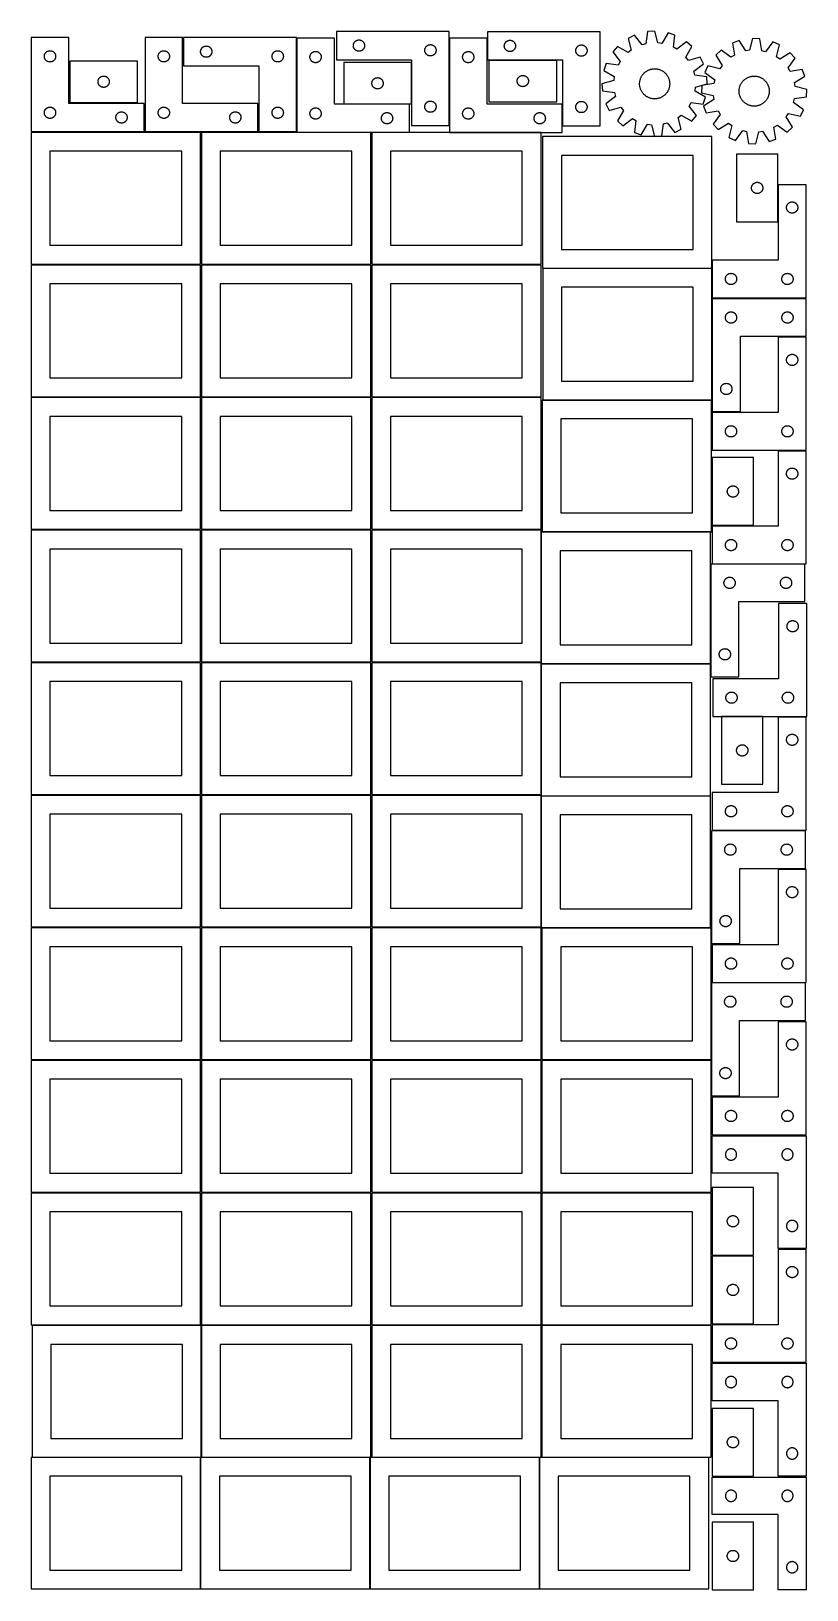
# Model space of a CAD drawing. Header units: millimetres. Extents: x 7 to 1243, y 7 to 2493.
import ezdxf

# ---------------------------------------------------------------- set-up
doc = ezdxf.new("R2010")
doc.units = ezdxf.units.MM
doc.layers.add('COMMON', color=5, linetype='CONTINUOUS', true_color=0x0000ff)
doc.layers.add('CUT', color=7, linetype='CONTINUOUS', true_color=0x000000)

msp = doc.modelspace()

# ---------------------------------------------------------------- linework, layer by layer
at = {"layer": 'COMMON'}
for p, q in [((277.941928, 428.041933), (277.941928, 218.041933)), ((7.841928, 217.941932), (276.520933, 217.941932)), ((276.620933, 217.841932), (276.620933, 7.841932)), ((278.041929, 217.941932), (546.720934, 217.941932)), ((546.820934, 217.841932), (546.820934, 7.841932)), ((549.562864, 217.941932), (816.920935, 217.941932)), ((817.020935, 217.841932), (817.020935, 7.841932)), ((821.083738, 217.941932), (1087.120936, 217.941932))]:
    msp.add_line(p, q, dxfattribs=at)
at = {"layer": 'CUT'}
for p, q in [((673.257502, 2492.938055), (493.257502, 2492.938055)), ((493.257502, 2492.938055), (493.257502, 2447.938055)), ((673.257502, 2342.938055), (673.257502, 2492.938055)), ((914.012476, 2492.4466), (734.012476, 2492.4466)), ((734.012476, 2492.4466), (734.012476, 2447.4466)), ((914.012476, 2342.4466), (914.012476, 2492.4466)), ((968.762012, 2487.078513), (958.424764, 2481.957307)), ((980.638437, 2471.768616), (968.762012, 2487.078513)), ((989.406486, 2492.650524), (986.846131, 2473.444093)), ((1000.91666, 2493.426007), (989.406486, 2492.650524)), ((1006.030201, 2474.736596), (1000.91666, 2493.426007)), ((1022.121983, 2490.673576), (1012.40654, 2473.908953)), ((1033.052761, 2486.985277), (1022.121983, 2490.673576)), ((1030.624929, 2467.761644), (1033.052761, 2486.985277)), ((66.520933, 2483.251528), (6.520933, 2483.251528)), ((6.520933, 2483.251528), (6.520933, 2333.251528)), ((34.191561, 2461.944861), (34.76512, 2462.078596)), ((34.76512, 2462.078596), (35.346197, 2462.174532)), ((35.346197, 2462.174532), (35.932304, 2462.232259)), ((35.932304, 2462.232259), (36.520933, 2462.251528)), ((36.520933, 2462.251528), (37.109561, 2462.232259)), ((37.109561, 2462.232259), (37.695668, 2462.174532)), ((37.695668, 2462.174532), (38.276745, 2462.078596)), ((38.276745, 2462.078596), (38.850304, 2461.944861)), ((66.520933, 2378.251528), (66.520933, 2483.251528)), ((248.041929, 2483.251528), (188.041929, 2483.251528)), ((188.041929, 2483.251528), (188.041929, 2333.251528)), ((215.712557, 2461.944861), (216.286116, 2462.078596)), ((216.286116, 2462.078596), (216.867193, 2462.174532)), ((216.867193, 2462.174532), (217.4533, 2462.232259)), ((217.4533, 2462.232259), (218.041929, 2462.251528)), ((218.041929, 2462.251528), (218.630557, 2462.232259)), ((218.630557, 2462.232259), (219.216664, 2462.174532)), ((219.216664, 2462.174532), (219.797742, 2462.078596)), ((219.797742, 2462.078596), (220.3713, 2461.944861)), ((248.041929, 2378.251528), (248.041929, 2483.251528)), ((429.680781, 2483.251532), (249.680781, 2483.251532)), ((249.680781, 2483.251532), (249.680781, 2438.251532)), ((276.757777, 2461.926268), (276.853713, 2462.507345)), ((276.853713, 2462.507345), (276.987448, 2463.080903)), ((276.987448, 2463.080903), (277.158409, 2463.644487)), ((277.158409, 2463.644487), (277.365865, 2464.195683)), ((277.365865, 2464.195683), (277.608926, 2464.73213)), ((277.608926, 2464.73213), (277.886552, 2465.251532)), ((277.886552, 2465.251532), (278.197554, 2465.751664)), ((278.197554, 2465.751664), (278.5406, 2466.230385)), ((278.5406, 2466.230385), (278.914222, 2466.685644)), ((278.914222, 2466.685644), (279.31682, 2467.115493)), ((279.31682, 2467.115493), (279.746668, 2467.51809)), ((279.746668, 2467.51809), (280.201928, 2467.891712)), ((280.201928, 2467.891712), (280.680648, 2468.234758)), ((280.680648, 2468.234758), (281.180781, 2468.54576)), ((281.180781, 2468.54576), (281.700182, 2468.823387)), ((281.700182, 2468.823387), (282.23663, 2469.066448)), ((282.23663, 2469.066448), (282.787825, 2469.273903)), ((282.787825, 2469.273903), (283.351409, 2469.444864)), ((283.351409, 2469.444864), (283.924968, 2469.578599)), ((283.924968, 2469.578599), (284.506045, 2469.674536)), ((284.506045, 2469.674536), (285.092152, 2469.732262)), ((285.092152, 2469.732262), (285.680781, 2469.751532)), ((285.680781, 2469.751532), (286.269409, 2469.732262)), ((286.269409, 2469.732262), (286.855516, 2469.674536)), ((286.855516, 2469.674536), (287.436593, 2469.578599)), ((287.436593, 2469.578599), (288.010152, 2469.444864)), ((288.010152, 2469.444864), (288.573736, 2469.273903)), ((288.573736, 2469.273903), (289.124931, 2469.066448)), ((289.124931, 2469.066448), (289.661379, 2468.823387)), ((289.661379, 2468.823387), (290.180781, 2468.54576)), ((290.180781, 2468.54576), (290.680913, 2468.234758)), ((290.680913, 2468.234758), (291.159633, 2467.891712)), ((291.159633, 2467.891712), (291.614893, 2467.51809)), ((291.614893, 2467.51809), (292.044742, 2467.115493)), ((292.044742, 2467.115493), (292.447339, 2466.685644)), ((292.447339, 2466.685644), (292.820961, 2466.230385)), ((292.820961, 2466.230385), (293.164007, 2465.751664)), ((293.164007, 2465.751664), (293.475009, 2465.251532)), ((293.475009, 2465.251532), (293.752635, 2464.73213)), ((293.752635, 2464.73213), (293.995696, 2464.195683)), ((293.995696, 2464.195683), (294.203152, 2463.644487)), ((294.203152, 2463.644487), (294.374113, 2463.080903)), ((294.374113, 2463.080903), (294.507848, 2462.507345)), ((294.507848, 2462.507345), (294.603784, 2461.926268)), ((397.351409, 2461.944864), (397.924968, 2462.078599)), ((397.924968, 2462.078599), (398.506045, 2462.174536)), ((398.506045, 2462.174536), (399.092152, 2462.232262)), ((399.092152, 2462.232262), (399.680781, 2462.251532)), ((399.680781, 2462.251532), (400.269409, 2462.232262)), ((400.269409, 2462.232262), (400.855516, 2462.174536)), ((400.855516, 2462.174536), (401.436593, 2462.078599)), ((401.436593, 2462.078599), (402.010152, 2461.944864)), ((429.680781, 2333.251532), (429.680781, 2483.251532)), ((490.037595, 2482.043276), (430.037595, 2482.043276)), ((430.037595, 2482.043276), (430.037595, 2332.043276)), ((490.037595, 2377.043276), (490.037595, 2482.043276)), ((520.257502, 2470.438055), (520.276771, 2471.026683)), ((520.276771, 2469.849427), (520.257502, 2470.438055)), ((520.276771, 2471.026683), (520.334498, 2471.612791)), ((520.334498, 2469.26332), (520.276771, 2469.849427)), ((520.334498, 2471.612791), (520.430434, 2472.193868)), ((520.430434, 2468.682242), (520.334498, 2469.26332)), ((520.430434, 2472.193868), (520.564169, 2472.767427)), ((520.564169, 2468.108684), (520.430434, 2468.682242)), ((520.564169, 2472.767427), (520.735131, 2473.33101)), ((520.735131, 2467.5451), (520.564169, 2468.108684)), ((520.735131, 2473.33101), (520.942586, 2473.882206)), ((520.942586, 2466.993904), (520.735131, 2467.5451)), ((520.942586, 2473.882206), (521.185647, 2474.418653)), ((521.185647, 2466.457457), (520.942586, 2466.993904)), ((521.185647, 2474.418653), (521.463273, 2474.938055)), ((521.463273, 2465.938055), (521.185647, 2466.457457)), ((521.463273, 2474.938055), (521.774275, 2475.438187)), ((521.774275, 2465.437923), (521.463273, 2465.938055)), ((521.774275, 2475.438187), (522.117322, 2475.916908)), ((522.117322, 2464.959202), (521.774275, 2465.437923)), ((522.117322, 2475.916908), (522.490943, 2476.372168)), ((522.490943, 2464.503943), (522.117322, 2464.959202)), ((522.490943, 2476.372168), (522.893541, 2476.802016)), ((522.893541, 2464.074094), (522.490943, 2464.503943)), ((522.893541, 2476.802016), (523.323389, 2477.204614)), ((523.323389, 2463.671497), (522.893541, 2464.074094)), ((523.323389, 2477.204614), (523.778649, 2477.578235)), ((523.778649, 2463.297875), (523.323389, 2463.671497)), ((523.778649, 2477.578235), (524.25737, 2477.921282)), ((524.25737, 2462.954829), (523.778649, 2463.297875)), ((524.25737, 2477.921282), (524.757502, 2478.232284)), ((524.757502, 2462.643827), (524.25737, 2462.954829)), ((524.757502, 2478.232284), (525.276904, 2478.50991)), ((525.276904, 2462.366201), (524.757502, 2462.643827)), ((525.276904, 2478.50991), (525.813351, 2478.752971)), ((525.813351, 2462.123139), (525.276904, 2462.366201)), ((525.813351, 2478.752971), (526.364547, 2478.960426)), ((526.364547, 2461.915684), (525.813351, 2462.123139)), ((526.364547, 2478.960426), (526.92813, 2479.131388)), ((526.92813, 2479.131388), (527.501689, 2479.265123)), ((527.501689, 2479.265123), (528.082766, 2479.361059)), ((528.082766, 2479.361059), (528.668874, 2479.418786)), ((528.668874, 2479.418786), (529.257502, 2479.438055)), ((529.257502, 2479.438055), (529.84613, 2479.418786)), ((529.84613, 2479.418786), (530.432237, 2479.361059)), ((530.432237, 2479.361059), (531.013315, 2479.265123)), ((531.013315, 2479.265123), (531.586873, 2479.131388)), ((531.586873, 2479.131388), (532.150457, 2478.960426)), ((532.150457, 2478.960426), (532.701653, 2478.752971)), ((532.701653, 2462.123139), (532.150457, 2461.915684)), ((532.701653, 2478.752971), (533.2381, 2478.50991)), ((533.2381, 2462.366201), (532.701653, 2462.123139)), ((533.2381, 2478.50991), (533.757502, 2478.232284)), ((533.757502, 2462.643827), (533.2381, 2462.366201)), ((533.757502, 2478.232284), (534.257634, 2477.921282)), ((534.257634, 2462.954829), (533.757502, 2462.643827)), ((534.257634, 2477.921282), (534.736355, 2477.578235)), ((534.736355, 2463.297875), (534.257634, 2462.954829)), ((534.736355, 2477.578235), (535.191614, 2477.204614)), ((535.191614, 2463.671497), (534.736355, 2463.297875)), ((535.191614, 2477.204614), (535.621463, 2476.802016)), ((535.621463, 2464.074094), (535.191614, 2463.671497)), ((535.621463, 2476.802016), (536.02406, 2476.372168)), ((536.02406, 2464.503943), (535.621463, 2464.074094)), ((536.02406, 2476.372168), (536.397682, 2475.916908)), ((536.397682, 2464.959202), (536.02406, 2464.503943)), ((536.397682, 2475.916908), (536.740728, 2475.438187)), ((536.740728, 2465.437923), (536.397682, 2464.959202)), ((536.740728, 2475.438187), (537.05173, 2474.938055)), ((537.05173, 2465.938055), (536.740728, 2465.437923)), ((537.05173, 2474.938055), (537.329356, 2474.418653)), ((537.329356, 2466.457457), (537.05173, 2465.938055)), ((537.329356, 2474.418653), (537.572418, 2473.882206)), ((537.572418, 2466.993904), (537.329356, 2466.457457)), ((537.572418, 2473.882206), (537.779873, 2473.33101)), ((537.779873, 2467.5451), (537.572418, 2466.993904)), ((537.779873, 2473.33101), (537.950834, 2472.767427)), ((537.950834, 2468.108684), (537.779873, 2467.5451)), ((537.950834, 2472.767427), (538.084569, 2472.193868)), ((538.084569, 2468.682242), (537.950834, 2468.108684)), ((538.084569, 2472.193868), (538.180505, 2471.612791)), ((538.180505, 2469.26332), (538.084569, 2468.682242)), ((538.180505, 2471.612791), (538.238232, 2471.026683)), ((538.238232, 2469.849427), (538.180505, 2469.26332)), ((538.238232, 2471.026683), (538.257502, 2470.438055)), ((538.257502, 2470.438055), (538.238232, 2469.849427)), ((634.257502, 2462.938055), (634.276771, 2463.526683)), ((634.276771, 2462.349427), (634.257502, 2462.938055)), ((634.276771, 2463.526683), (634.334498, 2464.112791)), ((634.334498, 2461.76332), (634.276771, 2462.349427)), ((634.334498, 2464.112791), (634.430434, 2464.693868)), ((634.430434, 2464.693868), (634.564169, 2465.267427)), ((634.564169, 2465.267427), (634.735131, 2465.83101)), ((634.735131, 2465.83101), (634.942586, 2466.382206)), ((634.942586, 2466.382206), (635.185647, 2466.918653)), ((635.185647, 2466.918653), (635.463273, 2467.438055)), ((635.463273, 2467.438055), (635.774275, 2467.938187)), ((635.774275, 2467.938187), (636.117322, 2468.416908)), ((636.117322, 2468.416908), (636.490943, 2468.872168)), ((636.490943, 2468.872168), (636.893541, 2469.302016)), ((636.893541, 2469.302016), (637.323389, 2469.704614)), ((637.323389, 2469.704614), (637.778649, 2470.078235)), ((637.778649, 2470.078235), (638.25737, 2470.421282)), ((638.25737, 2470.421282), (638.757502, 2470.732284)), ((638.757502, 2470.732284), (639.276904, 2471.00991)), ((639.276904, 2471.00991), (639.813351, 2471.252971)), ((639.813351, 2471.252971), (640.364547, 2471.460426)), ((640.364547, 2471.460426), (640.92813, 2471.631388)), ((640.92813, 2471.631388), (641.501689, 2471.765123)), ((641.501689, 2471.765123), (642.082766, 2471.861059)), ((642.082766, 2471.861059), (642.668874, 2471.918786)), ((642.668874, 2471.918786), (643.257502, 2471.938055)), ((643.257502, 2471.938055), (643.84613, 2471.918786)), ((643.84613, 2471.918786), (644.432237, 2471.861059)), ((644.432237, 2471.861059), (645.013315, 2471.765123)), ((645.013315, 2471.765123), (645.586873, 2471.631388)), ((645.586873, 2471.631388), (646.150457, 2471.460426)), ((646.150457, 2471.460426), (646.701653, 2471.252971)), ((646.701653, 2471.252971), (647.2381, 2471.00991)), ((647.2381, 2471.00991), (647.757502, 2470.732284)), ((647.757502, 2470.732284), (648.257634, 2470.421282)), ((648.257634, 2470.421282), (648.736355, 2470.078235)), ((648.736355, 2470.078235), (649.191614, 2469.704614)), ((649.191614, 2469.704614), (649.621463, 2469.302016)), ((649.621463, 2469.302016), (650.02406, 2468.872168)), ((650.02406, 2468.872168), (650.397682, 2468.416908)), ((650.397682, 2468.416908), (650.740728, 2467.938187)), ((650.740728, 2467.938187), (651.05173, 2467.438055)), ((651.05173, 2467.438055), (651.329356, 2466.918653)), ((651.329356, 2466.918653), (651.572418, 2466.382206)), ((651.572418, 2466.382206), (651.779873, 2465.83101)), ((651.779873, 2465.83101), (651.950834, 2465.267427)), ((651.950834, 2465.267427), (652.084569, 2464.693868)), ((652.084569, 2464.693868), (652.180505, 2464.112791)), ((652.180505, 2464.112791), (652.238232, 2463.526683)), ((652.238232, 2462.349427), (652.180505, 2461.76332)), ((652.238232, 2463.526683), (652.257502, 2462.938055)), ((652.257502, 2462.938055), (652.238232, 2462.349427)), ((733.527616, 2482.009341), (673.527616, 2482.009341)), ((673.527616, 2482.009341), (673.527616, 2332.009341)), ((733.527616, 2377.009341), (733.527616, 2482.009341)), ((761.012476, 2469.9466), (761.031746, 2470.535228)), ((761.031746, 2469.357972), (761.012476, 2469.9466)), ((761.031746, 2470.535228), (761.089472, 2471.121336)), ((761.089472, 2468.771864), (761.031746, 2469.357972)), ((761.089472, 2471.121336), (761.185409, 2471.702413)), ((761.185409, 2468.190787), (761.089472, 2468.771864)), ((761.185409, 2471.702413), (761.319144, 2472.275972)), ((761.319144, 2467.617229), (761.185409, 2468.190787)), ((761.319144, 2472.275972), (761.490105, 2472.839555)), ((761.490105, 2467.053645), (761.319144, 2467.617229)), ((761.490105, 2472.839555), (761.69756, 2473.390751)), ((761.69756, 2466.502449), (761.490105, 2467.053645)), ((761.69756, 2473.390751), (761.940621, 2473.927198)), ((761.940621, 2465.966002), (761.69756, 2466.502449)), ((761.940621, 2473.927198), (762.218247, 2474.4466)), ((762.218247, 2465.4466), (761.940621, 2465.966002)), ((762.218247, 2474.4466), (762.52925, 2474.946732)), ((762.52925, 2464.946468), (762.218247, 2465.4466)), ((762.52925, 2474.946732), (762.872296, 2475.425453)), ((762.872296, 2464.467747), (762.52925, 2464.946468)), ((762.872296, 2475.425453), (763.245918, 2475.880713)), ((763.245918, 2464.012488), (762.872296, 2464.467747)), ((763.245918, 2475.880713), (763.648515, 2476.310561)), ((763.648515, 2463.582639), (763.245918, 2464.012488)), ((763.648515, 2476.310561), (764.078364, 2476.713158)), ((764.078364, 2463.180042), (763.648515, 2463.582639)), ((764.078364, 2476.713158), (764.533623, 2477.08678)), ((764.533623, 2462.80642), (764.078364, 2463.180042)), ((764.533623, 2477.08678), (765.012344, 2477.429827)), ((765.012344, 2462.463374), (764.533623, 2462.80642)), ((765.012344, 2477.429827), (765.512476, 2477.740829)), ((765.512476, 2462.152372), (765.012344, 2462.463374)), ((765.512476, 2477.740829), (766.031878, 2478.018455)), ((766.031878, 2461.874746), (765.512476, 2462.152372)), ((766.031878, 2478.018455), (766.568325, 2478.261516)), ((766.568325, 2478.261516), (767.119521, 2478.468971)), ((767.119521, 2478.468971), (767.683105, 2478.639933)), ((767.683105, 2478.639933), (768.256663, 2478.773668)), ((768.256663, 2478.773668), (768.83774, 2478.869604)), ((768.83774, 2478.869604), (769.423848, 2478.927331)), ((769.423848, 2478.927331), (770.012476, 2478.9466)), ((770.012476, 2478.9466), (770.601104, 2478.927331)), ((770.601104, 2478.927331), (771.187212, 2478.869604)), ((771.187212, 2478.869604), (771.768289, 2478.773668)), ((771.768289, 2478.773668), (772.341847, 2478.639933)), ((772.341847, 2478.639933), (772.905431, 2478.468971)), ((772.905431, 2478.468971), (773.456627, 2478.261516)), ((773.456627, 2478.261516), (773.993074, 2478.018455)), ((773.993074, 2478.018455), (774.512476, 2477.740829)), ((774.512476, 2462.152372), (773.993074, 2461.874746)), ((774.512476, 2477.740829), (775.012608, 2477.429827)), ((775.012608, 2462.463374), (774.512476, 2462.152372)), ((775.012608, 2477.429827), (775.491329, 2477.08678)), ((775.491329, 2462.80642), (775.012608, 2462.463374)), ((775.491329, 2477.08678), (775.946588, 2476.713158)), ((775.946588, 2463.180042), (775.491329, 2462.80642)), ((775.946588, 2476.713158), (776.376437, 2476.310561)), ((776.376437, 2463.582639), (775.946588, 2463.180042)), ((776.376437, 2476.310561), (776.779034, 2475.880713)), ((776.779034, 2464.012488), (776.376437, 2463.582639)), ((776.779034, 2475.880713), (777.152656, 2475.425453)), ((777.152656, 2464.467747), (776.779034, 2464.012488)), ((777.152656, 2475.425453), (777.495703, 2474.946732)), ((777.495703, 2464.946468), (777.152656, 2464.467747)), ((777.495703, 2474.946732), (777.806705, 2474.4466)), ((777.806705, 2465.4466), (777.495703, 2464.946468)), ((777.806705, 2474.4466), (778.084331, 2473.927198)), ((778.084331, 2465.966002), (777.806705, 2465.4466)), ((778.084331, 2473.927198), (778.327392, 2473.390751)), ((778.327392, 2466.502449), (778.084331, 2465.966002)), ((778.327392, 2473.390751), (778.534847, 2472.839555)), ((778.534847, 2467.053645), (778.327392, 2466.502449)), ((778.534847, 2472.839555), (778.705809, 2472.275972)), ((778.705809, 2467.617229), (778.534847, 2467.053645)), ((778.705809, 2472.275972), (778.839544, 2471.702413)), ((778.839544, 2468.190787), (778.705809, 2467.617229)), ((778.839544, 2471.702413), (778.93548, 2471.121336)), ((778.93548, 2468.771864), (778.839544, 2468.190787)), ((778.93548, 2471.121336), (778.993206, 2470.535228)), ((778.993206, 2469.357972), (778.93548, 2468.771864)), ((778.993206, 2470.535228), (779.012476, 2469.9466)), ((779.012476, 2469.9466), (778.993206, 2469.357972)), ((875.012476, 2462.4466), (875.031746, 2463.035228)), ((875.031746, 2461.857972), (875.012476, 2462.4466)), ((875.031746, 2463.035228), (875.089472, 2463.621336)), ((875.089472, 2463.621336), (875.185409, 2464.202413)), ((875.185409, 2464.202413), (875.319144, 2464.775972)), ((875.319144, 2464.775972), (875.490105, 2465.339555)), ((875.490105, 2465.339555), (875.69756, 2465.890751)), ((875.69756, 2465.890751), (875.940621, 2466.427198)), ((875.940621, 2466.427198), (876.218247, 2466.9466)), ((876.218247, 2466.9466), (876.52925, 2467.446732)), ((876.52925, 2467.446732), (876.872296, 2467.925453)), ((876.872296, 2467.925453), (877.245918, 2468.380713)), ((877.245918, 2468.380713), (877.648515, 2468.810561)), ((877.648515, 2468.810561), (878.078364, 2469.213158)), ((878.078364, 2469.213158), (878.533623, 2469.58678)), ((878.533623, 2469.58678), (879.012344, 2469.929827)), ((879.012344, 2469.929827), (879.512476, 2470.240829)), ((879.512476, 2470.240829), (880.031878, 2470.518455)), ((880.031878, 2470.518455), (880.568325, 2470.761516)), ((880.568325, 2470.761516), (881.119521, 2470.968971)), ((881.119521, 2470.968971), (881.683105, 2471.139933)), ((881.683105, 2471.139933), (882.256663, 2471.273668)), ((882.256663, 2471.273668), (882.83774, 2471.369604)), ((882.83774, 2471.369604), (883.423848, 2471.427331)), ((883.423848, 2471.427331), (884.012476, 2471.4466)), ((884.012476, 2471.4466), (884.601104, 2471.427331)), ((884.601104, 2471.427331), (885.187212, 2471.369604)), ((885.187212, 2471.369604), (885.768289, 2471.273668)), ((885.768289, 2471.273668), (886.341847, 2471.139933)), ((886.341847, 2471.139933), (886.905431, 2470.968971)), ((886.905431, 2470.968971), (887.456627, 2470.761516)), ((887.456627, 2470.761516), (887.993074, 2470.518455)), ((887.993074, 2470.518455), (888.512476, 2470.240829)), ((888.512476, 2470.240829), (889.012608, 2469.929827)), ((889.012608, 2469.929827), (889.491329, 2469.58678)), ((889.491329, 2469.58678), (889.946588, 2469.213158)), ((889.946588, 2469.213158), (890.376437, 2468.810561)), ((890.376437, 2468.810561), (890.779034, 2468.380713)), ((890.779034, 2468.380713), (891.152656, 2467.925453)), ((891.152656, 2467.925453), (891.495703, 2467.446732)), ((891.495703, 2467.446732), (891.806705, 2466.9466)), ((891.806705, 2466.9466), (892.084331, 2466.427198)), ((892.084331, 2466.427198), (892.327392, 2465.890751)), ((892.327392, 2465.890751), (892.534847, 2465.339555)), ((892.534847, 2465.339555), (892.705809, 2464.775972)), ((892.705809, 2464.775972), (892.839544, 2464.202413)), ((892.839544, 2464.202413), (892.93548, 2463.621336)), ((892.93548, 2463.621336), (892.993206, 2463.035228)), ((892.993206, 2463.035228), (893.012476, 2462.4466)), ((893.012476, 2462.4466), (892.993206, 2461.857972)), ((941.484073, 2468.909142), (933.893501, 2460.221871)), ((958.315302, 2459.309552), (941.484073, 2468.909142)), ((963.409287, 2463.233073), (958.315302, 2459.309552)), ((958.424764, 2481.957307), (963.409287, 2463.233073)), ((986.846131, 2473.444093), (980.638437, 2471.768616)), ((1012.40654, 2473.908953), (1006.030201, 2474.736596)), ((1036.199173, 2464.556882), (1030.624929, 2467.761644)), ((1051.590615, 2476.327435), (1036.199173, 2464.556882)), ((1050.678297, 2451.905634), (1060.277887, 2468.736864)), ((1060.277887, 2468.736864), (1051.590615, 2476.327435)), ((1106.733675, 2463.110022), (1098.277965, 2455.262319)), ((1122.471211, 2451.806378), (1106.733675, 2463.110022)), ((1135.758787, 2478.33352), (1124.943544, 2474.319049)), ((1124.943544, 2474.319049), (1127.946831, 2455.176878)), ((1145.972657, 2461.86782), (1135.758787, 2478.33352)), ((1152.321305, 2462.886328), (1145.972657, 2461.86782)), ((1156.872021, 2481.720695), (1152.321305, 2462.886328)), ((1168.400275, 2481.290769), (1156.872021, 2481.720695)), ((1171.53551, 2462.169767), (1168.400275, 2481.290769)), ((1177.790662, 2460.681223), (1171.53551, 2462.169767)), ((1189.202575, 2476.340426), (1177.790662, 2460.681223)), ((1199.688767, 2471.531554), (1189.202575, 2476.340426)), ((1195.268056, 2452.666249), (1199.688767, 2471.531554)), ((27.520933, 2453.251528), (27.540202, 2453.840156)), ((27.540202, 2452.6629), (27.520933, 2453.251528)), ((27.540202, 2453.840156), (27.597929, 2454.426264)), ((27.597929, 2452.076793), (27.540202, 2452.6629)), ((27.597929, 2454.426264), (27.693865, 2455.007341)), ((27.693865, 2451.495715), (27.597929, 2452.076793)), ((27.693865, 2455.007341), (27.8276, 2455.5809)), ((27.8276, 2450.922157), (27.693865, 2451.495715)), ((27.8276, 2455.5809), (27.998561, 2456.144483)), ((27.998561, 2450.358573), (27.8276, 2450.922157)), ((27.998561, 2456.144483), (28.206017, 2456.695679)), ((28.206017, 2449.807377), (27.998561, 2450.358573)), ((28.206017, 2456.695679), (28.449078, 2457.232127)), ((28.449078, 2449.27093), (28.206017, 2449.807377)), ((28.449078, 2457.232127), (28.726704, 2457.751528)), ((28.726704, 2448.751528), (28.449078, 2449.27093)), ((28.726704, 2457.751528), (29.037706, 2458.25166)), ((29.037706, 2448.251396), (28.726704, 2448.751528)), ((29.037706, 2458.25166), (29.380752, 2458.730381)), ((29.380752, 2447.772675), (29.037706, 2448.251396)), ((29.380752, 2458.730381), (29.754374, 2459.185641)), ((29.754374, 2447.317416), (29.380752, 2447.772675)), ((29.754374, 2459.185641), (30.156972, 2459.615489)), ((30.156972, 2446.887567), (29.754374, 2447.317416)), ((30.156972, 2459.615489), (30.58682, 2460.018087)), ((30.58682, 2446.48497), (30.156972, 2446.887567)), ((30.58682, 2460.018087), (31.04208, 2460.391708)), ((31.04208, 2446.111348), (30.58682, 2446.48497)), ((31.04208, 2460.391708), (31.5208, 2460.734755)), ((31.5208, 2445.768302), (31.04208, 2446.111348)), ((31.5208, 2460.734755), (32.020933, 2461.045757)), ((32.020933, 2445.4573), (31.5208, 2445.768302)), ((32.020933, 2461.045757), (32.540334, 2461.323383)), ((32.540334, 2445.179674), (32.020933, 2445.4573)), ((32.540334, 2461.323383), (33.076782, 2461.566444)), ((33.076782, 2444.936613), (32.540334, 2445.179674)), ((33.076782, 2461.566444), (33.627977, 2461.773899)), ((33.627977, 2444.729157), (33.076782, 2444.936613)), ((33.627977, 2461.773899), (34.191561, 2461.944861)), ((34.191561, 2444.558196), (33.627977, 2444.729157)), ((34.76512, 2444.424461), (34.191561, 2444.558196)), ((35.346197, 2444.328525), (34.76512, 2444.424461)), ((35.932304, 2444.270798), (35.346197, 2444.328525)), ((36.520933, 2444.251528), (35.932304, 2444.270798)), ((37.109561, 2444.270798), (36.520933, 2444.251528)), ((37.695668, 2444.328525), (37.109561, 2444.270798)), ((38.276745, 2444.424461), (37.695668, 2444.328525)), ((38.850304, 2444.558196), (38.276745, 2444.424461)), ((38.850304, 2461.944861), (39.413888, 2461.773899)), ((39.413888, 2444.729157), (38.850304, 2444.558196)), ((39.413888, 2461.773899), (39.965083, 2461.566444)), ((39.965083, 2444.936613), (39.413888, 2444.729157)), ((39.965083, 2461.566444), (40.501531, 2461.323383)), ((40.501531, 2445.179674), (39.965083, 2444.936613)), ((40.501531, 2461.323383), (41.020933, 2461.045757)), ((41.020933, 2445.4573), (40.501531, 2445.179674)), ((41.020933, 2461.045757), (41.521065, 2460.734755)), ((41.521065, 2445.768302), (41.020933, 2445.4573)), ((41.521065, 2460.734755), (41.999785, 2460.391708)), ((41.999785, 2446.111348), (41.521065, 2445.768302)), ((41.999785, 2460.391708), (42.455045, 2460.018087)), ((42.455045, 2446.48497), (41.999785, 2446.111348)), ((42.455045, 2460.018087), (42.884894, 2459.615489)), ((42.884894, 2446.887567), (42.455045, 2446.48497)), ((42.884894, 2459.615489), (43.287491, 2459.185641)), ((43.287491, 2447.317416), (42.884894, 2446.887567)), ((43.287491, 2459.185641), (43.661113, 2458.730381)), ((43.661113, 2447.772675), (43.287491, 2447.317416)), ((43.661113, 2458.730381), (44.004159, 2458.25166)), ((44.004159, 2448.251396), (43.661113, 2447.772675)), ((44.004159, 2458.25166), (44.315161, 2457.751528)), ((44.315161, 2448.751528), (44.004159, 2448.251396)), ((44.315161, 2457.751528), (44.592787, 2457.232127)), ((44.592787, 2449.27093), (44.315161, 2448.751528)), ((44.592787, 2457.232127), (44.835848, 2456.695679)), ((44.835848, 2449.807377), (44.592787, 2449.27093)), ((44.835848, 2456.695679), (45.043304, 2456.144483)), ((45.043304, 2450.358573), (44.835848, 2449.807377)), ((45.043304, 2456.144483), (45.214265, 2455.5809)), ((45.214265, 2450.922157), (45.043304, 2450.358573)), ((45.214265, 2455.5809), (45.348, 2455.007341)), ((45.348, 2451.495715), (45.214265, 2450.922157)), ((45.348, 2455.007341), (45.443936, 2454.426264)), ((45.443936, 2452.076793), (45.348, 2451.495715)), ((45.443936, 2454.426264), (45.501663, 2453.840156)), ((45.501663, 2452.6629), (45.443936, 2452.076793)), ((45.501663, 2453.840156), (45.520933, 2453.251528)), ((45.520933, 2453.251528), (45.501663, 2452.6629)), ((176.064389, 2445.792544), (68.064389, 2445.792544)), ((68.064389, 2445.792544), (68.064389, 2379.792544)), ((176.064389, 2379.792544), (176.064389, 2445.792544)), ((209.041929, 2453.251528), (209.061198, 2453.840156)), ((209.061198, 2452.6629), (209.041929, 2453.251528)), ((209.061198, 2453.840156), (209.118925, 2454.426264)), ((209.118925, 2452.076793), (209.061198, 2452.6629)), ((209.118925, 2454.426264), (209.214861, 2455.007341)), ((209.214861, 2451.495715), (209.118925, 2452.076793)), ((209.214861, 2455.007341), (209.348596, 2455.5809)), ((209.348596, 2450.922157), (209.214861, 2451.495715)), ((209.348596, 2455.5809), (209.519557, 2456.144483)), ((209.519557, 2450.358573), (209.348596, 2450.922157)), ((209.519557, 2456.144483), (209.727013, 2456.695679)), ((209.727013, 2449.807377), (209.519557, 2450.358573)), ((209.727013, 2456.695679), (209.970074, 2457.232127)), ((209.970074, 2449.27093), (209.727013, 2449.807377)), ((209.970074, 2457.232127), (210.2477, 2457.751528)), ((210.2477, 2448.751528), (209.970074, 2449.27093)), ((210.2477, 2457.751528), (210.558702, 2458.25166)), ((210.558702, 2448.251396), (210.2477, 2448.751528)), ((210.558702, 2458.25166), (210.901749, 2458.730381)), ((210.901749, 2447.772675), (210.558702, 2448.251396)), ((210.901749, 2458.730381), (211.27537, 2459.185641)), ((211.27537, 2447.317416), (210.901749, 2447.772675)), ((211.27537, 2459.185641), (211.677968, 2459.615489)), ((211.677968, 2446.887567), (211.27537, 2447.317416)), ((211.677968, 2459.615489), (212.107816, 2460.018087)), ((212.107816, 2446.48497), (211.677968, 2446.887567)), ((212.107816, 2460.018087), (212.563076, 2460.391708)), ((212.563076, 2446.111348), (212.107816, 2446.48497)), ((212.563076, 2460.391708), (213.041797, 2460.734755)), ((213.041797, 2445.768302), (212.563076, 2446.111348)), ((213.041797, 2460.734755), (213.541929, 2461.045757)), ((213.541929, 2445.4573), (213.041797, 2445.768302)), ((213.541929, 2461.045757), (214.06133, 2461.323383)), ((214.06133, 2445.179674), (213.541929, 2445.4573)), ((214.06133, 2461.323383), (214.597778, 2461.566444)), ((214.597778, 2444.936613), (214.06133, 2445.179674)), ((214.597778, 2461.566444), (215.148973, 2461.773899)), ((215.148973, 2444.729157), (214.597778, 2444.936613)), ((215.148973, 2461.773899), (215.712557, 2461.944861)), ((215.712557, 2444.558196), (215.148973, 2444.729157)), ((216.286116, 2444.424461), (215.712557, 2444.558196)), ((216.867193, 2444.328525), (216.286116, 2444.424461)), ((217.4533, 2444.270798), (216.867193, 2444.328525)), ((218.041929, 2444.251528), (217.4533, 2444.270798)), ((218.630557, 2444.270798), (218.041929, 2444.251528)), ((219.216664, 2444.328525), (218.630557, 2444.270798)), ((219.797742, 2444.424461), (219.216664, 2444.328525)), ((220.3713, 2444.558196), (219.797742, 2444.424461)), ((220.3713, 2461.944861), (220.934884, 2461.773899)), ((220.934884, 2444.729157), (220.3713, 2444.558196)), ((220.934884, 2461.773899), (221.48608, 2461.566444)), ((221.48608, 2444.936613), (220.934884, 2444.729157)), ((221.48608, 2461.566444), (222.022527, 2461.323383)), ((222.022527, 2445.179674), (221.48608, 2444.936613)), ((222.022527, 2461.323383), (222.541929, 2461.045757)), ((222.541929, 2445.4573), (222.022527, 2445.179674)), ((222.541929, 2461.045757), (223.042061, 2460.734755)), ((223.042061, 2445.768302), (222.541929, 2445.4573)), ((223.042061, 2460.734755), (223.520781, 2460.391708)), ((223.520781, 2446.111348), (223.042061, 2445.768302)), ((223.520781, 2460.391708), (223.976041, 2460.018087)), ((223.976041, 2446.48497), (223.520781, 2446.111348)), ((223.976041, 2460.018087), (224.40589, 2459.615489)), ((224.40589, 2446.887567), (223.976041, 2446.48497)), ((224.40589, 2459.615489), (224.808487, 2459.185641)), ((224.808487, 2447.317416), (224.40589, 2446.887567)), ((224.808487, 2459.185641), (225.182109, 2458.730381)), ((225.182109, 2447.772675), (224.808487, 2447.317416)), ((225.182109, 2458.730381), (225.525155, 2458.25166)), ((225.525155, 2448.251396), (225.182109, 2447.772675)), ((225.525155, 2458.25166), (225.836157, 2457.751528)), ((225.836157, 2448.751528), (225.525155, 2448.251396)), ((225.836157, 2457.751528), (226.113783, 2457.232127)), ((226.113783, 2449.27093), (225.836157, 2448.751528)), ((226.113783, 2457.232127), (226.356844, 2456.695679)), ((226.356844, 2449.807377), (226.113783, 2449.27093)), ((226.356844, 2456.695679), (226.5643, 2456.144483)), ((226.5643, 2450.358573), (226.356844, 2449.807377)), ((226.5643, 2456.144483), (226.735261, 2455.5809)), ((226.735261, 2450.922157), (226.5643, 2450.358573)), ((226.735261, 2455.5809), (226.868996, 2455.007341)), ((226.868996, 2451.495715), (226.735261, 2450.922157)), ((226.868996, 2455.007341), (226.964932, 2454.426264)), ((226.964932, 2452.076793), (226.868996, 2451.495715)), ((226.964932, 2454.426264), (227.022659, 2453.840156)), ((227.022659, 2452.6629), (226.964932, 2452.076793)), ((227.022659, 2453.840156), (227.041929, 2453.251528)), ((227.041929, 2453.251528), (227.022659, 2452.6629)), ((249.680781, 2438.251532), (369.680781, 2438.251532)), ((276.680781, 2460.751532), (276.70005, 2461.34016)), ((276.70005, 2460.162904), (276.680781, 2460.751532)), ((276.70005, 2461.34016), (276.757777, 2461.926268)), ((276.757777, 2459.576796), (276.70005, 2460.162904)), ((276.853713, 2458.995719), (276.757777, 2459.576796)), ((276.987448, 2458.42216), (276.853713, 2458.995719)), ((277.158409, 2457.858577), (276.987448, 2458.42216)), ((277.365865, 2457.307381), (277.158409, 2457.858577)), ((277.608926, 2456.770934), (277.365865, 2457.307381)), ((277.886552, 2456.251532), (277.608926, 2456.770934)), ((278.197554, 2455.7514), (277.886552, 2456.251532)), ((278.5406, 2455.272679), (278.197554, 2455.7514)), ((278.914222, 2454.81742), (278.5406, 2455.272679)), ((279.31682, 2454.387571), (278.914222, 2454.81742)), ((279.746668, 2453.984974), (279.31682, 2454.387571)), ((280.201928, 2453.611352), (279.746668, 2453.984974)), ((280.680648, 2453.268305), (280.201928, 2453.611352)), ((281.180781, 2452.957303), (280.680648, 2453.268305)), ((281.700182, 2452.679677), (281.180781, 2452.957303)), ((282.23663, 2452.436616), (281.700182, 2452.679677)), ((282.787825, 2452.229161), (282.23663, 2452.436616)), ((283.351409, 2452.058199), (282.787825, 2452.229161)), ((283.924968, 2451.924464), (283.351409, 2452.058199)), ((284.506045, 2451.828528), (283.924968, 2451.924464)), ((285.092152, 2451.770802), (284.506045, 2451.828528)), ((285.680781, 2451.751532), (285.092152, 2451.770802)), ((286.269409, 2451.770802), (285.680781, 2451.751532)), ((286.855516, 2451.828528), (286.269409, 2451.770802)), ((287.436593, 2451.924464), (286.855516, 2451.828528)), ((288.010152, 2452.058199), (287.436593, 2451.924464)), ((288.573736, 2452.229161), (288.010152, 2452.058199)), ((289.124931, 2452.436616), (288.573736, 2452.229161)), ((289.661379, 2452.679677), (289.124931, 2452.436616)), ((290.180781, 2452.957303), (289.661379, 2452.679677)), ((290.680913, 2453.268305), (290.180781, 2452.957303)), ((291.159633, 2453.611352), (290.680913, 2453.268305)), ((291.614893, 2453.984974), (291.159633, 2453.611352)), ((292.044742, 2454.387571), (291.614893, 2453.984974)), ((292.447339, 2454.81742), (292.044742, 2454.387571)), ((292.820961, 2455.272679), (292.447339, 2454.81742)), ((293.164007, 2455.7514), (292.820961, 2455.272679)), ((293.475009, 2456.251532), (293.164007, 2455.7514)), ((293.752635, 2456.770934), (293.475009, 2456.251532)), ((293.995696, 2457.307381), (293.752635, 2456.770934)), ((294.203152, 2457.858577), (293.995696, 2457.307381)), ((294.374113, 2458.42216), (294.203152, 2457.858577)), ((294.507848, 2458.995719), (294.374113, 2458.42216)), ((294.603784, 2459.576796), (294.507848, 2458.995719)), ((294.603784, 2461.926268), (294.661511, 2461.34016)), ((294.661511, 2460.162904), (294.603784, 2459.576796)), ((294.661511, 2461.34016), (294.680781, 2460.751532)), ((294.680781, 2460.751532), (294.661511, 2460.162904)), ((369.680781, 2438.251532), (369.680781, 2333.251532)), ((390.680781, 2453.251532), (390.70005, 2453.84016)), ((390.70005, 2452.662904), (390.680781, 2453.251532)), ((390.70005, 2453.84016), (390.757777, 2454.426268)), ((390.757777, 2452.076796), (390.70005, 2452.662904)), ((390.757777, 2454.426268), (390.853713, 2455.007345)), ((390.853713, 2451.495719), (390.757777, 2452.076796)), ((390.853713, 2455.007345), (390.987448, 2455.580903)), ((390.987448, 2450.92216), (390.853713, 2451.495719)), ((390.987448, 2455.580903), (391.158409, 2456.144487)), ((391.158409, 2450.358577), (390.987448, 2450.92216)), ((391.158409, 2456.144487), (391.365865, 2456.695683)), ((391.365865, 2449.807381), (391.158409, 2450.358577)), ((391.365865, 2456.695683), (391.608926, 2457.23213)), ((391.608926, 2449.270934), (391.365865, 2449.807381)), ((391.608926, 2457.23213), (391.886552, 2457.751532)), ((391.886552, 2448.751532), (391.608926, 2449.270934)), ((391.886552, 2457.751532), (392.197554, 2458.251664)), ((392.197554, 2448.2514), (391.886552, 2448.751532)), ((392.197554, 2458.251664), (392.5406, 2458.730385)), ((392.5406, 2447.772679), (392.197554, 2448.2514)), ((392.5406, 2458.730385), (392.914222, 2459.185644)), ((392.914222, 2447.31742), (392.5406, 2447.772679)), ((392.914222, 2459.185644), (393.31682, 2459.615493)), ((393.31682, 2446.887571), (392.914222, 2447.31742)), ((393.31682, 2459.615493), (393.746668, 2460.01809)), ((393.746668, 2446.484974), (393.31682, 2446.887571)), ((393.746668, 2460.01809), (394.201928, 2460.391712)), ((394.201928, 2446.111352), (393.746668, 2446.484974)), ((394.201928, 2460.391712), (394.680648, 2460.734758)), ((394.680648, 2445.768305), (394.201928, 2446.111352)), ((394.680648, 2460.734758), (395.180781, 2461.04576)), ((395.180781, 2445.457303), (394.680648, 2445.768305)), ((395.180781, 2461.04576), (395.700182, 2461.323387)), ((395.700182, 2445.179677), (395.180781, 2445.457303)), ((395.700182, 2461.323387), (396.23663, 2461.566448)), ((396.23663, 2444.936616), (395.700182, 2445.179677)), ((396.23663, 2461.566448), (396.787825, 2461.773903)), ((396.787825, 2444.729161), (396.23663, 2444.936616)), ((396.787825, 2461.773903), (397.351409, 2461.944864)), ((397.351409, 2444.558199), (396.787825, 2444.729161)), ((397.924968, 2444.424464), (397.351409, 2444.558199)), ((398.506045, 2444.328528), (397.924968, 2444.424464)), ((399.092152, 2444.270802), (398.506045, 2444.328528)), ((399.680781, 2444.251532), (399.092152, 2444.270802)), ((400.269409, 2444.270802), (399.680781, 2444.251532)), ((400.855516, 2444.328528), (400.269409, 2444.270802)), ((401.436593, 2444.424464), (400.855516, 2444.328528)), ((402.010152, 2444.558199), (401.436593, 2444.424464)), ((402.010152, 2461.944864), (402.573736, 2461.773903)), ((402.573736, 2444.729161), (402.010152, 2444.558199)), ((402.573736, 2461.773903), (403.124931, 2461.566448)), ((403.124931, 2444.936616), (402.573736, 2444.729161)), ((403.124931, 2461.566448), (403.661379, 2461.323387)), ((403.661379, 2445.179677), (403.124931, 2444.936616)), ((403.661379, 2461.323387), (404.180781, 2461.04576)), ((404.180781, 2445.457303), (403.661379, 2445.179677)), ((404.180781, 2461.04576), (404.680913, 2460.734758)), ((404.680913, 2445.768305), (404.180781, 2445.457303)), ((404.680913, 2460.734758), (405.159633, 2460.391712)), ((405.159633, 2446.111352), (404.680913, 2445.768305)), ((405.159633, 2460.391712), (405.614893, 2460.01809)), ((405.614893, 2446.484974), (405.159633, 2446.111352)), ((405.614893, 2460.01809), (406.044742, 2459.615493)), ((406.044742, 2446.887571), (405.614893, 2446.484974)), ((406.044742, 2459.615493), (406.447339, 2459.185644)), ((406.447339, 2447.31742), (406.044742, 2446.887571)), ((406.447339, 2459.185644), (406.820961, 2458.730385)), ((406.820961, 2447.772679), (406.447339, 2447.31742)), ((406.820961, 2458.730385), (407.164007, 2458.251664)), ((407.164007, 2448.2514), (406.820961, 2447.772679)), ((407.164007, 2458.251664), (407.475009, 2457.751532)), ((407.475009, 2448.751532), (407.164007, 2448.2514)), ((407.475009, 2457.751532), (407.752635, 2457.23213)), ((407.752635, 2449.270934), (407.475009, 2448.751532)), ((407.752635, 2457.23213), (407.995696, 2456.695683)), ((407.995696, 2449.807381), (407.752635, 2449.270934)), ((407.995696, 2456.695683), (408.203152, 2456.144487)), ((408.203152, 2450.358577), (407.995696, 2449.807381)), ((408.203152, 2456.144487), (408.374113, 2455.580903)), ((408.374113, 2450.92216), (408.203152, 2450.358577)), ((408.374113, 2455.580903), (408.507848, 2455.007345)), ((408.507848, 2451.495719), (408.374113, 2450.92216)), ((408.507848, 2455.007345), (408.603784, 2454.426268)), ((408.603784, 2452.076796), (408.507848, 2451.495719)), ((408.603784, 2454.426268), (408.661511, 2453.84016)), ((408.661511, 2452.662904), (408.603784, 2452.076796)), ((408.661511, 2453.84016), (408.680781, 2453.251532)), ((408.680781, 2453.251532), (408.661511, 2452.662904)), ((451.037595, 2452.043276), (451.056865, 2452.631905)), ((451.056865, 2451.454648), (451.037595, 2452.043276)), ((451.056865, 2452.631905), (451.114591, 2453.218012)), ((451.114591, 2450.868541), (451.056865, 2451.454648)), ((451.114591, 2453.218012), (451.210528, 2453.799089)), ((451.210528, 2450.287463), (451.114591, 2450.868541)), ((451.210528, 2453.799089), (451.344263, 2454.372648)), ((451.344263, 2449.713905), (451.210528, 2450.287463)), ((451.344263, 2454.372648), (451.515224, 2454.936232)), ((451.515224, 2449.150321), (451.344263, 2449.713905)), ((451.515224, 2454.936232), (451.722679, 2455.487427)), ((451.722679, 2448.599125), (451.515224, 2449.150321)), ((451.722679, 2455.487427), (451.96574, 2456.023875)), ((451.96574, 2448.062678), (451.722679, 2448.599125)), ((451.96574, 2456.023875), (452.243367, 2456.543276)), ((452.243367, 2447.543276), (451.96574, 2448.062678)), ((452.243367, 2456.543276), (452.554369, 2457.043408)), ((452.554369, 2447.043144), (452.243367, 2447.543276)), ((452.554369, 2457.043408), (452.897415, 2457.522129)), ((452.897415, 2446.564423), (452.554369, 2447.043144)), ((452.897415, 2457.522129), (453.271037, 2457.977389)), ((453.271037, 2446.109164), (452.897415, 2446.564423)), ((453.271037, 2457.977389), (453.673634, 2458.407237)), ((453.673634, 2445.679315), (453.271037, 2446.109164)), ((453.673634, 2458.407237), (454.103483, 2458.809835)), ((454.103483, 2445.276718), (453.673634, 2445.679315)), ((454.103483, 2458.809835), (454.558742, 2459.183456)), ((454.558742, 2444.903096), (454.103483, 2445.276718)), ((454.558742, 2459.183456), (455.037463, 2459.526503)), ((455.037463, 2444.56005), (454.558742, 2444.903096)), ((455.037463, 2459.526503), (455.537595, 2459.837505)), ((455.537595, 2444.249048), (455.037463, 2444.56005)), ((455.537595, 2459.837505), (456.056997, 2460.115131)), ((456.056997, 2443.971422), (455.537595, 2444.249048)), ((456.056997, 2460.115131), (456.593444, 2460.358192)), ((456.593444, 2443.728361), (456.056997, 2443.971422)), ((456.593444, 2460.358192), (457.14464, 2460.565648)), ((457.14464, 2443.520905), (456.593444, 2443.728361)), ((457.14464, 2460.565648), (457.708224, 2460.736609)), ((457.708224, 2443.349944), (457.14464, 2443.520905)), ((457.708224, 2460.736609), (458.281782, 2460.870344)), ((458.281782, 2443.216209), (457.708224, 2443.349944)), ((458.281782, 2460.870344), (458.862859, 2460.96628)), ((458.862859, 2443.120273), (458.281782, 2443.216209)), ((458.862859, 2460.96628), (459.448967, 2461.024007)), ((459.448967, 2443.062546), (458.862859, 2443.120273)), ((459.448967, 2461.024007), (460.037595, 2461.043276)), ((460.037595, 2443.043276), (459.448967, 2443.062546)), ((460.037595, 2461.043276), (460.626223, 2461.024007)), ((460.626223, 2443.062546), (460.037595, 2443.043276)), ((460.626223, 2461.024007), (461.212331, 2460.96628)), ((461.212331, 2443.120273), (460.626223, 2443.062546)), ((461.212331, 2460.96628), (461.793408, 2460.870344)), ((461.793408, 2443.216209), (461.212331, 2443.120273)), ((461.793408, 2460.870344), (462.366967, 2460.736609)), ((462.366967, 2443.349944), (461.793408, 2443.216209)), ((462.366967, 2460.736609), (462.93055, 2460.565648)), ((462.93055, 2443.520905), (462.366967, 2443.349944)), ((462.93055, 2460.565648), (463.481746, 2460.358192)), ((463.481746, 2443.728361), (462.93055, 2443.520905)), ((463.481746, 2460.358192), (464.018193, 2460.115131)), ((464.018193, 2443.971422), (463.481746, 2443.728361)), ((464.018193, 2460.115131), (464.537595, 2459.837505)), ((464.537595, 2444.249048), (464.018193, 2443.971422)), ((464.537595, 2459.837505), (465.037727, 2459.526503)), ((465.037727, 2444.56005), (464.537595, 2444.249048)), ((465.037727, 2459.526503), (465.516448, 2459.183456)), ((465.516448, 2444.903096), (465.037727, 2444.56005)), ((465.516448, 2459.183456), (465.971707, 2458.809835)), ((465.971707, 2445.276718), (465.516448, 2444.903096)), ((465.971707, 2458.809835), (466.401556, 2458.407237)), ((466.401556, 2445.679315), (465.971707, 2445.276718)), ((466.401556, 2458.407237), (466.804153, 2457.977389)), ((466.804153, 2446.109164), (466.401556, 2445.679315)), ((466.804153, 2457.977389), (467.177775, 2457.522129)), ((467.177775, 2446.564423), (466.804153, 2446.109164)), ((467.177775, 2457.522129), (467.520822, 2457.043408)), ((467.520822, 2447.043144), (467.177775, 2446.564423)), ((467.520822, 2457.043408), (467.831824, 2456.543276)), ((467.831824, 2447.543276), (467.520822, 2447.043144)), ((467.831824, 2456.543276), (468.10945, 2456.023875)), ((468.10945, 2448.062678), (467.831824, 2447.543276)), ((468.10945, 2456.023875), (468.352511, 2455.487427)), ((468.352511, 2448.599125), (468.10945, 2448.062678)), ((468.352511, 2455.487427), (468.559966, 2454.936232)), ((468.559966, 2449.150321), (468.352511, 2448.599125)), ((468.559966, 2454.936232), (468.730928, 2454.372648)), ((468.730928, 2449.713905), (468.559966, 2449.150321)), ((468.730928, 2454.372648), (468.864663, 2453.799089)), ((468.864663, 2450.287463), (468.730928, 2449.713905)), ((468.864663, 2453.799089), (468.960599, 2453.218012)), ((468.960599, 2450.868541), (468.864663, 2450.287463)), ((468.960599, 2453.218012), (469.018325, 2452.631905)), ((469.018325, 2451.454648), (468.960599, 2450.868541)), ((469.018325, 2452.631905), (469.037595, 2452.043276)), ((469.037595, 2452.043276), (469.018325, 2451.454648)), ((493.257502, 2447.938055), (613.257502, 2447.938055)), ((612.869136, 2443.257635), (504.869136, 2443.257635)), ((504.869136, 2443.257635), (504.869136, 2377.257635)), ((526.92813, 2461.744723), (526.364547, 2461.915684)), ((527.501689, 2461.610988), (526.92813, 2461.744723)), ((528.082766, 2461.515052), (527.501689, 2461.610988)), ((528.668874, 2461.457325), (528.082766, 2461.515052)), ((529.257502, 2461.438055), (528.668874, 2461.457325)), ((529.84613, 2461.457325), (529.257502, 2461.438055)), ((530.432237, 2461.515052), (529.84613, 2461.457325)), ((531.013315, 2461.610988), (530.432237, 2461.515052)), ((531.586873, 2461.744723), (531.013315, 2461.610988)), ((532.150457, 2461.915684), (531.586873, 2461.744723)), ((612.869136, 2377.257635), (612.869136, 2443.257635)), ((613.257502, 2447.938055), (613.257502, 2342.938055)), ((634.430434, 2461.182242), (634.334498, 2461.76332)), ((634.564169, 2460.608684), (634.430434, 2461.182242)), ((634.735131, 2460.0451), (634.564169, 2460.608684)), ((634.942586, 2459.493904), (634.735131, 2460.0451)), ((635.185647, 2458.957457), (634.942586, 2459.493904)), ((635.463273, 2458.438055), (635.185647, 2458.957457)), ((635.774275, 2457.937923), (635.463273, 2458.438055)), ((636.117322, 2457.459202), (635.774275, 2457.937923)), ((636.490943, 2457.003943), (636.117322, 2457.459202)), ((636.893541, 2456.574094), (636.490943, 2457.003943)), ((637.323389, 2456.171497), (636.893541, 2456.574094)), ((637.778649, 2455.797875), (637.323389, 2456.171497)), ((638.25737, 2455.454829), (637.778649, 2455.797875)), ((638.757502, 2455.143827), (638.25737, 2455.454829)), ((639.276904, 2454.866201), (638.757502, 2455.143827)), ((639.813351, 2454.623139), (639.276904, 2454.866201)), ((640.364547, 2454.415684), (639.813351, 2454.623139)), ((640.92813, 2454.244723), (640.364547, 2454.415684)), ((641.501689, 2454.110988), (640.92813, 2454.244723)), ((642.082766, 2454.015052), (641.501689, 2454.110988)), ((642.668874, 2453.957325), (642.082766, 2454.015052)), ((643.257502, 2453.938055), (642.668874, 2453.957325)), ((643.84613, 2453.957325), (643.257502, 2453.938055)), ((644.432237, 2454.015052), (643.84613, 2453.957325)), ((645.013315, 2454.110988), (644.432237, 2454.015052)), ((645.586873, 2454.244723), (645.013315, 2454.110988)), ((646.150457, 2454.415684), (645.586873, 2454.244723)), ((646.701653, 2454.623139), (646.150457, 2454.415684)), ((647.2381, 2454.866201), (646.701653, 2454.623139)), ((647.757502, 2455.143827), (647.2381, 2454.866201)), ((648.257634, 2455.454829), (647.757502, 2455.143827)), ((648.736355, 2455.797875), (648.257634, 2455.454829)), ((649.191614, 2456.171497), (648.736355, 2455.797875)), ((649.621463, 2456.574094), (649.191614, 2456.171497)), ((650.02406, 2457.003943), (649.621463, 2456.574094)), ((650.397682, 2457.459202), (650.02406, 2457.003943)), ((650.740728, 2457.937923), (650.397682, 2457.459202)), ((651.05173, 2458.438055), (650.740728, 2457.937923)), ((651.329356, 2458.957457), (651.05173, 2458.438055)), ((651.572418, 2459.493904), (651.329356, 2458.957457)), ((651.779873, 2460.0451), (651.572418, 2459.493904)), ((651.950834, 2460.608684), (651.779873, 2460.0451)), ((652.084569, 2461.182242), (651.950834, 2460.608684)), ((652.180505, 2461.76332), (652.084569, 2461.182242)), ((694.527616, 2452.009341), (694.546886, 2452.597969)), ((694.546886, 2451.420713), (694.527616, 2452.009341)), ((694.546886, 2452.597969), (694.604612, 2453.184077)), ((694.604612, 2450.834605), (694.546886, 2451.420713)), ((694.604612, 2453.184077), (694.700548, 2453.765154)), ((694.700548, 2450.253528), (694.604612, 2450.834605)), ((694.700548, 2453.765154), (694.834283, 2454.338712)), ((694.834283, 2449.679969), (694.700548, 2450.253528)), ((694.834283, 2454.338712), (695.005245, 2454.902296)), ((695.005245, 2449.116386), (694.834283, 2449.679969)), ((695.005245, 2454.902296), (695.2127, 2455.453492)), ((695.2127, 2448.56519), (695.005245, 2449.116386)), ((695.2127, 2455.453492), (695.455761, 2455.989939)), ((695.455761, 2448.028743), (695.2127, 2448.56519)), ((695.455761, 2455.989939), (695.733387, 2456.509341)), ((695.733387, 2447.509341), (695.455761, 2448.028743)), ((695.733387, 2456.509341), (696.044389, 2457.009473)), ((696.044389, 2447.009209), (695.733387, 2447.509341)), ((696.044389, 2457.009473), (696.387436, 2457.488194)), ((696.387436, 2446.530488), (696.044389, 2447.009209)), ((696.387436, 2457.488194), (696.761058, 2457.943453)), ((696.761058, 2446.075228), (696.387436, 2446.530488)), ((696.761058, 2457.943453), (697.163655, 2458.373302)), ((697.163655, 2445.64538), (696.761058, 2446.075228)), ((697.163655, 2458.373302), (697.593504, 2458.775899)), ((697.593504, 2445.242783), (697.163655, 2445.64538)), ((697.593504, 2458.775899), (698.048763, 2459.149521)), ((698.048763, 2444.869161), (697.593504, 2445.242783)), ((698.048763, 2459.149521), (698.527484, 2459.492567)), ((698.527484, 2444.526114), (698.048763, 2444.869161)), ((698.527484, 2459.492567), (699.027616, 2459.803569)), ((699.027616, 2444.215112), (698.527484, 2444.526114)), ((699.027616, 2459.803569), (699.547018, 2460.081195)), ((699.547018, 2443.937486), (699.027616, 2444.215112)), ((699.547018, 2460.081195), (700.083465, 2460.324257)), ((700.083465, 2443.694425), (699.547018, 2443.937486)), ((700.083465, 2460.324257), (700.634661, 2460.531712)), ((700.634661, 2443.48697), (700.083465, 2443.694425)), ((700.634661, 2460.531712), (701.198244, 2460.702673)), ((701.198244, 2443.316008), (700.634661, 2443.48697)), ((701.198244, 2460.702673), (701.771803, 2460.836408)), ((701.771803, 2443.182273), (701.198244, 2443.316008)), ((701.771803, 2460.836408), (702.35288, 2460.932345)), ((702.35288, 2443.086337), (701.771803, 2443.182273)), ((702.35288, 2460.932345), (702.938988, 2460.990071)), ((702.938988, 2443.02861), (702.35288, 2443.086337)), ((702.938988, 2460.990071), (703.527616, 2461.009341)), ((703.527616, 2443.009341), (702.938988, 2443.02861)), ((703.527616, 2461.009341), (704.116244, 2460.990071)), ((704.116244, 2443.02861), (703.527616, 2443.009341)), ((704.116244, 2460.990071), (704.702352, 2460.932345)), ((704.702352, 2443.086337), (704.116244, 2443.02861)), ((704.702352, 2460.932345), (705.283429, 2460.836408)), ((705.283429, 2443.182273), (704.702352, 2443.086337)), ((705.283429, 2460.836408), (705.856987, 2460.702673)), ((705.856987, 2443.316008), (705.283429, 2443.182273)), ((705.856987, 2460.702673), (706.420571, 2460.531712)), ((706.420571, 2443.48697), (705.856987, 2443.316008)), ((706.420571, 2460.531712), (706.971767, 2460.324257)), ((706.971767, 2443.694425), (706.420571, 2443.48697)), ((706.971767, 2460.324257), (707.508214, 2460.081195)), ((707.508214, 2443.937486), (706.971767, 2443.694425)), ((707.508214, 2460.081195), (708.027616, 2459.803569)), ((708.027616, 2444.215112), (707.508214, 2443.937486)), ((708.027616, 2459.803569), (708.527748, 2459.492567)), ((708.527748, 2444.526114), (708.027616, 2444.215112)), ((708.527748, 2459.492567), (709.006469, 2459.149521)), ((709.006469, 2444.869161), (708.527748, 2444.526114)), ((709.006469, 2459.149521), (709.461728, 2458.775899)), ((709.461728, 2445.242783), (709.006469, 2444.869161)), ((709.461728, 2458.775899), (709.891577, 2458.373302)), ((709.891577, 2445.64538), (709.461728, 2445.242783)), ((709.891577, 2458.373302), (710.294174, 2457.943453)), ((710.294174, 2446.075228), (709.891577, 2445.64538)), ((710.294174, 2457.943453), (710.667796, 2457.488194)), ((710.667796, 2446.530488), (710.294174, 2446.075228)), ((710.667796, 2457.488194), (711.010842, 2457.009473)), ((711.010842, 2447.009209), (710.667796, 2446.530488)), ((711.010842, 2457.009473), (711.321845, 2456.509341)), ((711.321845, 2447.509341), (711.010842, 2447.009209)), ((711.321845, 2456.509341), (711.599471, 2455.989939)), ((711.599471, 2448.028743), (711.321845, 2447.509341)), ((711.599471, 2455.989939), (711.842532, 2455.453492)), ((711.842532, 2448.56519), (711.599471, 2448.028743)), ((711.842532, 2455.453492), (712.049987, 2454.902296)), ((712.049987, 2449.116386), (711.842532, 2448.56519)), ((712.049987, 2454.902296), (712.220948, 2454.338712)), ((712.220948, 2449.679969), (712.049987, 2449.116386)), ((712.220948, 2454.338712), (712.354683, 2453.765154)), ((712.354683, 2450.253528), (712.220948, 2449.679969)), ((712.354683, 2453.765154), (712.45062, 2453.184077)), ((712.45062, 2450.834605), (712.354683, 2450.253528)), ((712.45062, 2453.184077), (712.508346, 2452.597969)), ((712.508346, 2451.420713), (712.45062, 2450.834605)), ((712.508346, 2452.597969), (712.527616, 2452.009341)), ((712.527616, 2452.009341), (712.508346, 2451.420713)), ((734.012476, 2447.4466), (854.012476, 2447.4466)), ((844.579679, 2446.876528), (736.579679, 2446.876528)), ((736.579679, 2446.876528), (736.579679, 2380.876528)), ((766.568325, 2461.631684), (766.031878, 2461.874746)), ((767.119521, 2461.424229), (766.568325, 2461.631684)), ((767.683105, 2461.253268), (767.119521, 2461.424229)), ((768.256663, 2461.119533), (767.683105, 2461.253268)), ((768.83774, 2461.023596), (768.256663, 2461.119533)), ((769.423848, 2460.96587), (768.83774, 2461.023596)), ((770.012476, 2460.9466), (769.423848, 2460.96587)), ((770.601104, 2460.96587), (770.012476, 2460.9466)), ((771.187212, 2461.023596), (770.601104, 2460.96587)), ((771.768289, 2461.119533), (771.187212, 2461.023596)), ((772.341847, 2461.253268), (771.768289, 2461.119533)), ((772.905431, 2461.424229), (772.341847, 2461.253268)), ((773.456627, 2461.631684), (772.905431, 2461.424229)), ((773.993074, 2461.874746), (773.456627, 2461.631684)), ((844.579679, 2380.876528), (844.579679, 2446.876528)), ((854.012476, 2447.4466), (854.012476, 2342.4466)), ((875.089472, 2461.271864), (875.031746, 2461.857972)), ((875.185409, 2460.690787), (875.089472, 2461.271864)), ((875.319144, 2460.117229), (875.185409, 2460.690787)), ((875.490105, 2459.553645), (875.319144, 2460.117229)), ((875.69756, 2459.002449), (875.490105, 2459.553645)), ((875.940621, 2458.466002), (875.69756, 2459.002449)), ((876.218247, 2457.9466), (875.940621, 2458.466002)), ((876.52925, 2457.446468), (876.218247, 2457.9466)), ((876.872296, 2456.967747), (876.52925, 2457.446468)), ((877.245918, 2456.512488), (876.872296, 2456.967747)), ((877.648515, 2456.082639), (877.245918, 2456.512488)), ((878.078364, 2455.680042), (877.648515, 2456.082639)), ((878.533623, 2455.30642), (878.078364, 2455.680042)), ((879.012344, 2454.963374), (878.533623, 2455.30642)), ((879.512476, 2454.652372), (879.012344, 2454.963374)), ((880.031878, 2454.374746), (879.512476, 2454.652372)), ((880.568325, 2454.131684), (880.031878, 2454.374746)), ((881.119521, 2453.924229), (880.568325, 2454.131684)), ((881.683105, 2453.753268), (881.119521, 2453.924229)), ((882.256663, 2453.619533), (881.683105, 2453.753268)), ((882.83774, 2453.523596), (882.256663, 2453.619533)), ((883.423848, 2453.46587), (882.83774, 2453.523596)), ((884.012476, 2453.4466), (883.423848, 2453.46587)), ((884.601104, 2453.46587), (884.012476, 2453.4466)), ((885.187212, 2453.523596), (884.601104, 2453.46587)), ((885.768289, 2453.619533), (885.187212, 2453.523596)), ((886.341847, 2453.753268), (885.768289, 2453.619533)), ((886.905431, 2453.924229), (886.341847, 2453.753268)), ((887.456627, 2454.131684), (886.905431, 2453.924229)), ((887.993074, 2454.374746), (887.456627, 2454.131684)), ((888.512476, 2454.652372), (887.993074, 2454.374746)), ((889.012608, 2454.963374), (888.512476, 2454.652372)), ((889.491329, 2455.30642), (889.012608, 2454.963374)), ((889.946588, 2455.680042), (889.491329, 2455.30642)), ((890.376437, 2456.082639), (889.946588, 2455.680042)), ((890.779034, 2456.512488), (890.376437, 2456.082639)), ((891.152656, 2456.967747), (890.779034, 2456.512488)), ((891.495703, 2457.446468), (891.152656, 2456.967747)), ((891.806705, 2457.9466), (891.495703, 2457.446468)), ((892.084331, 2458.466002), (891.806705, 2457.9466)), ((892.327392, 2459.002449), (892.084331, 2458.466002)), ((892.534847, 2459.553645), (892.327392, 2459.002449)), ((892.705809, 2460.117229), (892.534847, 2459.553645)), ((892.839544, 2460.690787), (892.705809, 2460.117229)), ((892.93548, 2461.271864), (892.839544, 2460.690787)), ((892.993206, 2461.857972), (892.93548, 2461.271864)), ((923.23566, 2441.684017), (919.547361, 2430.753238)), ((942.459292, 2439.256185), (923.23566, 2441.684017)), ((933.893501, 2460.221871), (945.664054, 2444.830428)), ((945.664054, 2444.830428), (942.459292, 2439.256185)), ((1054.601817, 2446.81165), (1050.678297, 2451.905634)), ((1073.326052, 2451.796173), (1054.601817, 2446.81165)), ((1063.13736, 2429.582499), (1078.447258, 2441.458924)), ((1078.447258, 2441.458924), (1073.326052, 2451.796173)), ((1085.743748, 2437.937914), (1080.934876, 2427.451722)), ((1104.609053, 2433.517203), (1085.743748, 2437.937914)), ((1098.277965, 2455.262319), (1108.378032, 2438.726568)), ((1108.378032, 2438.726568), (1104.609053, 2433.517203)), ((1127.946831, 2455.176878), (1122.471211, 2451.806378)), ((1200.477422, 2448.89727), (1195.268056, 2452.666249)), ((1217.013173, 2458.997338), (1200.477422, 2448.89727)), ((1213.557231, 2434.804091), (1224.860875, 2450.541627)), ((1224.860875, 2450.541627), (1217.013173, 2458.997338)), ((113.064389, 2412.792544), (113.083659, 2413.381172)), ((113.083659, 2412.203916), (113.064389, 2412.792544)), ((113.083659, 2413.381172), (113.141386, 2413.96728)), ((113.141386, 2413.96728), (113.237322, 2414.548357)), ((113.237322, 2414.548357), (113.371057, 2415.121915)), ((113.371057, 2415.121915), (113.542018, 2415.685499)), ((113.542018, 2415.685499), (113.749474, 2416.236695)), ((113.749474, 2416.236695), (113.992535, 2416.773142)), ((113.992535, 2416.773142), (114.270161, 2417.292544)), ((114.270161, 2417.292544), (114.581163, 2417.792676)), ((114.581163, 2417.792676), (114.924209, 2418.271397)), ((114.924209, 2418.271397), (115.297831, 2418.726656)), ((115.297831, 2418.726656), (115.700428, 2419.156505)), ((115.700428, 2419.156505), (116.130277, 2419.559102)), ((116.130277, 2419.559102), (116.585536, 2419.932724)), ((116.585536, 2419.932724), (117.064257, 2420.275771)), ((117.064257, 2420.275771), (117.564389, 2420.586773)), ((117.564389, 2420.586773), (118.083791, 2420.864399)), ((118.083791, 2420.864399), (118.620238, 2421.10746)), ((118.620238, 2421.10746), (119.171434, 2421.314915)), ((119.171434, 2421.314915), (119.735018, 2421.485876)), ((119.735018, 2421.485876), (120.308576, 2421.619612)), ((120.308576, 2421.619612), (120.889654, 2421.715548)), ((120.889654, 2421.715548), (121.475761, 2421.773274)), ((121.475761, 2421.773274), (122.064389, 2421.792544)), ((122.064389, 2421.792544), (122.653017, 2421.773274)), ((122.653017, 2421.773274), (123.239125, 2421.715548)), ((123.239125, 2421.715548), (123.820202, 2421.619612)), ((123.820202, 2421.619612), (124.393761, 2421.485876)), ((124.393761, 2421.485876), (124.957344, 2421.314915)), ((124.957344, 2421.314915), (125.50854, 2421.10746)), ((125.50854, 2421.10746), (126.044988, 2420.864399)), ((126.044988, 2420.864399), (126.564389, 2420.586773)), ((126.564389, 2420.586773), (127.064521, 2420.275771)), ((127.064521, 2420.275771), (127.543242, 2419.932724)), ((127.543242, 2419.932724), (127.998502, 2419.559102)), ((127.998502, 2419.559102), (128.42835, 2419.156505)), ((128.42835, 2419.156505), (128.830948, 2418.726656)), ((128.830948, 2418.726656), (129.204569, 2418.271397)), ((129.204569, 2418.271397), (129.547616, 2417.792676)), ((129.547616, 2417.792676), (129.858618, 2417.292544)), ((129.858618, 2417.292544), (130.136244, 2416.773142)), ((130.136244, 2416.773142), (130.379305, 2416.236695)), ((130.379305, 2416.236695), (130.58676, 2415.685499)), ((130.58676, 2415.685499), (130.757722, 2415.121915)), ((130.757722, 2415.121915), (130.891457, 2414.548357)), ((130.891457, 2414.548357), (130.987393, 2413.96728)), ((130.987393, 2413.96728), (131.04512, 2413.381172)), ((131.04512, 2413.381172), (131.064389, 2412.792544)), ((131.064389, 2412.792544), (131.04512, 2412.203916)), ((550.042068, 2412.013448), (550.175804, 2412.587006)), ((550.175804, 2412.587006), (550.346765, 2413.15059)), ((550.346765, 2413.15059), (550.55422, 2413.701786)), ((550.55422, 2413.701786), (550.797281, 2414.238233)), ((550.797281, 2414.238233), (551.074907, 2414.757635)), ((551.074907, 2414.757635), (551.385909, 2415.257767)), ((551.385909, 2415.257767), (551.728956, 2415.736488)), ((551.728956, 2415.736488), (552.102578, 2416.191747)), ((552.102578, 2416.191747), (552.505175, 2416.621596)), ((552.505175, 2416.621596), (552.935024, 2417.024193)), ((552.935024, 2417.024193), (553.390283, 2417.397815)), ((553.390283, 2417.397815), (553.869004, 2417.740861)), ((553.869004, 2417.740861), (554.369136, 2418.051864)), ((554.369136, 2418.051864), (554.888538, 2418.32949)), ((554.888538, 2418.32949), (555.424985, 2418.572551)), ((555.424985, 2418.572551), (555.976181, 2418.780006)), ((555.976181, 2418.780006), (556.539765, 2418.950967)), ((556.539765, 2418.950967), (557.113323, 2419.084702)), ((557.113323, 2419.084702), (557.6944, 2419.180639)), ((557.6944, 2419.180639), (558.280508, 2419.238365)), ((558.280508, 2419.238365), (558.869136, 2419.257635)), ((558.869136, 2419.257635), (559.457764, 2419.238365)), ((559.457764, 2419.238365), (560.043872, 2419.180639)), ((560.043872, 2419.180639), (560.624949, 2419.084702)), ((560.624949, 2419.084702), (561.198507, 2418.950967)), ((561.198507, 2418.950967), (561.762091, 2418.780006)), ((561.762091, 2418.780006), (562.313287, 2418.572551)), ((562.313287, 2418.572551), (562.849734, 2418.32949)), ((562.849734, 2418.32949), (563.369136, 2418.051864)), ((563.369136, 2418.051864), (563.869268, 2417.740861)), ((563.869268, 2417.740861), (564.347989, 2417.397815)), ((564.347989, 2417.397815), (564.803248, 2417.024193)), ((564.803248, 2417.024193), (565.233097, 2416.621596)), ((565.233097, 2416.621596), (565.635694, 2416.191747)), ((565.635694, 2416.191747), (566.009316, 2415.736488)), ((566.009316, 2415.736488), (566.352363, 2415.257767)), ((566.352363, 2415.257767), (566.663365, 2414.757635)), ((566.663365, 2414.757635), (566.940991, 2414.238233)), ((566.940991, 2414.238233), (567.184052, 2413.701786)), ((567.184052, 2413.701786), (567.391507, 2413.15059)), ((567.391507, 2413.15059), (567.562468, 2412.587006)), ((567.562468, 2412.587006), (567.696204, 2412.013448)), ((781.579679, 2413.876528), (781.598948, 2414.465157)), ((781.598948, 2413.2879), (781.579679, 2413.876528)), ((781.598948, 2414.465157), (781.656675, 2415.051264)), ((781.656675, 2412.701793), (781.598948, 2413.2879)), ((781.656675, 2415.051264), (781.752611, 2415.632341)), ((781.752611, 2412.120716), (781.656675, 2412.701793)), ((781.752611, 2415.632341), (781.886346, 2416.2059)), ((781.886346, 2416.2059), (782.057307, 2416.769484)), ((782.057307, 2416.769484), (782.264763, 2417.320679)), ((782.264763, 2417.320679), (782.507824, 2417.857127)), ((782.507824, 2417.857127), (782.78545, 2418.376528)), ((782.78545, 2418.376528), (783.096452, 2418.876661)), ((783.096452, 2418.876661), (783.439499, 2419.355381)), ((783.439499, 2419.355381), (783.81312, 2419.810641)), ((783.81312, 2419.810641), (784.215718, 2420.240489)), ((784.215718, 2420.240489), (784.645566, 2420.643087)), ((784.645566, 2420.643087), (785.100826, 2421.016708)), ((785.100826, 2421.016708), (785.579547, 2421.359755)), ((785.579547, 2421.359755), (786.079679, 2421.670757)), ((786.079679, 2421.670757), (786.59908, 2421.948383)), ((786.59908, 2421.948383), (787.135528, 2422.191444)), ((787.135528, 2422.191444), (787.686723, 2422.3989)), ((787.686723, 2422.3989), (788.250307, 2422.569861)), ((788.250307, 2422.569861), (788.823866, 2422.703596)), ((788.823866, 2422.703596), (789.404943, 2422.799532)), ((789.404943, 2422.799532), (789.99105, 2422.857259)), ((789.99105, 2422.857259), (790.579679, 2422.876528)), ((790.579679, 2422.876528), (791.168307, 2422.857259)), ((791.168307, 2422.857259), (791.754414, 2422.799532)), ((791.754414, 2422.799532), (792.335492, 2422.703596)), ((792.335492, 2422.703596), (792.90905, 2422.569861)), ((792.90905, 2422.569861), (793.472634, 2422.3989)), ((793.472634, 2422.3989), (794.02383, 2422.191444)), ((794.02383, 2422.191444), (794.560277, 2421.948383)), ((794.560277, 2421.948383), (795.079679, 2421.670757)), ((795.079679, 2421.670757), (795.579811, 2421.359755)), ((795.579811, 2421.359755), (796.058531, 2421.016708)), ((796.058531, 2421.016708), (796.513791, 2420.643087)), ((796.513791, 2420.643087), (796.94364, 2420.240489)), ((796.94364, 2420.240489), (797.346237, 2419.810641)), ((797.346237, 2419.810641), (797.719859, 2419.355381)), ((797.719859, 2419.355381), (798.062905, 2418.876661)), ((798.062905, 2418.876661), (798.373907, 2418.376528)), ((798.373907, 2418.376528), (798.651533, 2417.857127)), ((798.651533, 2417.857127), (798.894594, 2417.320679)), ((798.894594, 2417.320679), (799.10205, 2416.769484)), ((799.10205, 2416.769484), (799.273011, 2416.2059)), ((799.273011, 2416.2059), (799.406746, 2415.632341)), ((799.406746, 2415.632341), (799.502682, 2415.051264)), ((799.502682, 2412.701793), (799.406746, 2412.120716)), ((799.502682, 2415.051264), (799.560409, 2414.465157)), ((799.560409, 2413.2879), (799.502682, 2412.701793)), ((799.560409, 2414.465157), (799.579679, 2413.876528)), ((799.579679, 2413.876528), (799.560409, 2413.2879)), ((935.484341, 2414.661457), (916.794929, 2409.547915)), ((919.547361, 2430.753238), (936.311984, 2421.037795)), ((936.311984, 2421.037795), (935.484341, 2414.661457)), ((976.955271, 2412.196465), (977.08811, 2413.166542)), ((977.08811, 2413.166542), (977.260406, 2414.130393)), ((977.260406, 2414.130393), (977.471874, 2415.086415)), ((977.471874, 2415.086415), (977.722159, 2416.033015)), ((977.722159, 2416.033015), (978.010847, 2416.968619)), ((978.010847, 2416.968619), (978.337457, 2417.891669)), ((978.337457, 2417.891669), (978.701445, 2418.800629)), ((978.701445, 2418.800629), (979.102205, 2419.693986)), ((979.102205, 2419.693986), (979.53907, 2420.570253)), ((979.53907, 2420.570253), (980.011314, 2421.427971)), ((980.011314, 2421.427971), (980.518149, 2422.265714)), ((980.518149, 2422.265714), (981.058733, 2423.082086)), ((981.058733, 2423.082086), (981.632166, 2423.87573)), ((981.632166, 2423.87573), (982.237494, 2424.645323)), ((982.237494, 2424.645323), (982.873708, 2425.389586)), ((982.873708, 2425.389586), (983.53975, 2426.107278)), ((983.53975, 2426.107278), (984.234512, 2426.797207)), ((984.234512, 2426.797207), (984.956836, 2427.458223)), ((984.956836, 2427.458223), (985.705522, 2428.089227)), ((985.705522, 2428.089227), (986.479322, 2428.689167)), ((986.479322, 2428.689167), (987.276948, 2429.257046)), ((987.276948, 2429.257046), (988.097075, 2429.791919)), ((988.097075, 2429.791919), (988.938335, 2430.292894)), ((988.938335, 2430.292894), (989.799329, 2430.759139)), ((989.799329, 2430.759139), (990.678624, 2431.189877)), ((990.678624, 2431.189877), (991.574757, 2431.584391)), ((991.574757, 2431.584391), (992.486235, 2431.942025)), ((992.486235, 2431.942025), (993.411542, 2432.262184)), ((993.411542, 2432.262184), (994.349139, 2432.544334)), ((994.349139, 2432.544334), (995.297463, 2432.788006)), ((995.297463, 2432.788006), (996.254937, 2432.992794)), ((996.254937, 2432.992794), (997.219968, 2433.158358)), ((997.219968, 2433.158358), (998.190948, 2433.284422)), ((998.190948, 2433.284422), (999.166262, 2433.370777)), ((999.166262, 2433.370777), (1000.144287, 2433.417277)), ((1000.144287, 2433.417277), (1001.123395, 2433.423847)), ((1001.123395, 2433.423847), (1002.101956, 2433.390475)), ((1002.101956, 2433.390475), (1003.078341, 2433.317216)), ((1003.078341, 2433.317216), (1004.050926, 2433.204193)), ((1004.050926, 2433.204193), (1005.018091, 2433.051594)), ((1005.018091, 2433.051594), (1005.978227, 2432.859672)), ((1005.978227, 2432.859672), (1006.929736, 2432.628748)), ((1006.929736, 2432.628748), (1007.871034, 2432.359205)), ((1007.871034, 2432.359205), (1008.800554, 2432.051492)), ((1008.800554, 2432.051492), (1009.71675, 2431.706121)), ((1009.71675, 2431.706121), (1010.618096, 2431.323668)), ((1010.618096, 2431.323668), (1011.503092, 2430.904768)), ((1011.503092, 2430.904768), (1012.370265, 2430.450119)), ((1012.370265, 2430.450119), (1013.218172, 2429.960477)), ((1013.218172, 2429.960477), (1014.045402, 2429.436659)), ((1014.045402, 2429.436659), (1014.850577, 2428.879534)), ((1014.850577, 2428.879534), (1015.632358, 2428.290031)), ((1015.632358, 2428.290031), (1016.389444, 2427.669131)), ((1016.389444, 2427.669131), (1017.120574, 2427.017868)), ((1017.120574, 2427.017868), (1017.824531, 2426.337324)), ((1017.824531, 2426.337324), (1018.500144, 2425.628634)), ((1018.500144, 2425.628634), (1019.146288, 2424.892976)), ((1019.146288, 2424.892976), (1019.761888, 2424.131574)), ((1019.761888, 2424.131574), (1020.345919, 2423.345698)), ((1020.345919, 2423.345698), (1020.89741, 2422.536653)), ((1020.89741, 2422.536653), (1021.415442, 2421.705787)), ((1021.415442, 2421.705787), (1021.899152, 2420.854482)), ((1021.899152, 2420.854482), (1022.347737, 2419.984157)), ((1022.347737, 2419.984157), (1022.760449, 2419.096258)), ((1022.760449, 2419.096258), (1023.136602, 2418.192264)), ((1023.136602, 2418.192264), (1023.475568, 2417.27368)), ((1023.475568, 2417.27368), (1023.776785, 2416.342035)), ((1023.776785, 2416.342035), (1024.039751, 2415.398878)), ((1024.039751, 2415.398878), (1024.264028, 2414.445781)), ((1024.264028, 2414.445781), (1024.449243, 2413.484328)), ((1024.449243, 2413.484328), (1024.595087, 2412.516121)), ((1024.595087, 2412.516121), (1024.701318, 2411.542772)), ((1064.812837, 2423.374805), (1063.13736, 2429.582499)), ((1084.019268, 2420.81445), (1064.812837, 2423.374805)), ((1080.934876, 2427.451722), (1096.59408, 2416.039809)), ((1084.794752, 2409.304276), (1084.019268, 2420.81445)), ((1096.59408, 2416.039809), (1095.105535, 2409.784657)), ((1140.387289, 2412.260645), (1140.994575, 2413.028693)), ((1140.994575, 2413.028693), (1141.632684, 2413.771332)), ((1141.632684, 2413.771332), (1142.300553, 2414.487325)), ((1142.300553, 2414.487325), (1142.99707, 2415.175481)), ((1142.99707, 2415.175481), (1143.721077, 2415.834654)), ((1143.721077, 2415.834654), (1144.471368, 2416.463748)), ((1144.471368, 2416.463748), (1145.246694, 2417.061714)), ((1145.246694, 2417.061714), (1146.045766, 2417.627559)), ((1146.045766, 2417.627559), (1146.867252, 2418.160339)), ((1146.867252, 2418.160339), (1147.709786, 2418.65917)), ((1147.709786, 2418.65917), (1148.571966, 2419.123219)), ((1148.571966, 2419.123219), (1149.452356, 2419.551714)), ((1149.452356, 2419.551714), (1150.349491, 2419.943944)), ((1150.349491, 2419.943944), (1151.261878, 2420.299254)), ((1151.261878, 2420.299254), (1152.187998, 2420.617053)), ((1152.187998, 2420.617053), (1153.12631, 2420.896813)), ((1153.12631, 2420.896813), (1154.075252, 2421.138068)), ((1154.075252, 2421.138068), (1155.033245, 2421.340416)), ((1155.033245, 2421.340416), (1155.998694, 2421.50352)), ((1155.998694, 2421.50352), (1156.969993, 2421.627109)), ((1156.969993, 2421.627109), (1157.945524, 2421.710978)), ((1157.945524, 2421.710978), (1158.923665, 2421.754986)), ((1158.923665, 2421.754986), (1159.902786, 2421.75906)), ((1159.902786, 2421.75906), (1160.881259, 2421.723194)), ((1160.881259, 2421.723194), (1161.857454, 2421.647448)), ((1161.857454, 2421.647448), (1162.829748, 2421.531947)), ((1162.829748, 2421.531947), (1163.796521, 2421.376883)), ((1163.796521, 2421.376883), (1164.756165, 2421.182516)), ((1164.756165, 2421.182516), (1165.707082, 2420.949167)), ((1165.707082, 2420.949167), (1166.64769, 2420.677226)), ((1166.64769, 2420.677226), (1167.576423, 2420.367146)), ((1167.576423, 2420.367146), (1168.491735, 2420.019441)), ((1168.491735, 2420.019441), (1169.392104, 2419.634692)), ((1169.392104, 2419.634692), (1170.276029, 2419.213538)), ((1170.276029, 2419.213538), (1171.142041, 2418.756681)), ((1171.142041, 2418.756681), (1171.988698, 2418.26488)), ((1171.988698, 2418.26488), (1172.81459, 2417.738955)), ((1172.81459, 2417.738955), (1173.618343, 2417.179781)), ((1173.618343, 2417.179781), (1174.398619, 2416.588288)), ((1174.398619, 2416.588288), (1175.15412, 2415.96546)), ((1175.15412, 2415.96546), (1175.883588, 2415.312336)), ((1175.883588, 2415.312336), (1176.585808, 2414.63)), ((1176.585808, 2414.63), (1177.259613, 2413.91959)), ((1177.259613, 2413.91959), (1177.903881, 2413.182288)), ((1177.903881, 2413.182288), (1178.517538, 2412.419321)), ((1178.517538, 2412.419321), (1179.099565, 2411.631958)), ((1216.927732, 2429.328471), (1213.557231, 2434.804091)), ((1236.069902, 2432.331759), (1216.927732, 2429.328471)), ((1223.618674, 2411.302645), (1240.084373, 2421.516515)), ((1240.084373, 2421.516515), (1236.069902, 2432.331759)), ((113.141386, 2411.617808), (113.083659, 2412.203916)), ((113.237322, 2411.036731), (113.141386, 2411.617808)), ((113.371057, 2410.463173), (113.237322, 2411.036731)), ((113.542018, 2409.899589), (113.371057, 2410.463173)), ((113.749474, 2409.348393), (113.542018, 2409.899589)), ((113.992535, 2408.811946), (113.749474, 2409.348393)), ((114.270161, 2408.292544), (113.992535, 2408.811946)), ((114.581163, 2407.792412), (114.270161, 2408.292544)), ((114.924209, 2407.313691), (114.581163, 2407.792412)), ((115.297831, 2406.858432), (114.924209, 2407.313691)), ((115.700428, 2406.428583), (115.297831, 2406.858432)), ((116.130277, 2406.025986), (115.700428, 2406.428583)), ((116.585536, 2405.652364), (116.130277, 2406.025986)), ((117.064257, 2405.309318), (116.585536, 2405.652364)), ((117.564389, 2404.998315), (117.064257, 2405.309318)), ((118.083791, 2404.720689), (117.564389, 2404.998315)), ((118.620238, 2404.477628), (118.083791, 2404.720689)), ((119.171434, 2404.270173), (118.620238, 2404.477628)), ((119.735018, 2404.099212), (119.171434, 2404.270173)), ((120.308576, 2403.965477), (119.735018, 2404.099212)), ((120.889654, 2403.86954), (120.308576, 2403.965477)), ((121.475761, 2403.811814), (120.889654, 2403.86954)), ((122.064389, 2403.792544), (121.475761, 2403.811814)), ((122.653017, 2403.811814), (122.064389, 2403.792544)), ((123.239125, 2403.86954), (122.653017, 2403.811814)), ((123.820202, 2403.965477), (123.239125, 2403.86954)), ((124.393761, 2404.099212), (123.820202, 2403.965477)), ((124.957344, 2404.270173), (124.393761, 2404.099212)), ((125.50854, 2404.477628), (124.957344, 2404.270173)), ((126.044988, 2404.720689), (125.50854, 2404.477628)), ((126.564389, 2404.998315), (126.044988, 2404.720689)), ((127.064521, 2405.309318), (126.564389, 2404.998315)), ((127.543242, 2405.652364), (127.064521, 2405.309318)), ((127.998502, 2406.025986), (127.543242, 2405.652364)), ((128.42835, 2406.428583), (127.998502, 2406.025986)), ((128.830948, 2406.858432), (128.42835, 2406.428583)), ((129.204569, 2407.313691), (128.830948, 2406.858432)), ((129.547616, 2407.792412), (129.204569, 2407.313691)), ((129.858618, 2408.292544), (129.547616, 2407.792412)), ((130.136244, 2408.811946), (129.858618, 2408.292544)), ((130.379305, 2409.348393), (130.136244, 2408.811946)), ((130.58676, 2409.899589), (130.379305, 2409.348393)), ((130.757722, 2410.463173), (130.58676, 2409.899589)), ((130.891457, 2411.036731), (130.757722, 2410.463173)), ((130.987393, 2411.617808), (130.891457, 2411.036731)), ((131.04512, 2412.203916), (130.987393, 2411.617808)), ((549.869136, 2410.257635), (549.888406, 2410.846263)), ((549.888406, 2409.669007), (549.869136, 2410.257635)), ((549.888406, 2410.846263), (549.946132, 2411.432371)), ((549.946132, 2409.082899), (549.888406, 2409.669007)), ((549.946132, 2411.432371), (550.042068, 2412.013448)), ((550.042068, 2408.501822), (549.946132, 2409.082899)), ((550.175804, 2407.928264), (550.042068, 2408.501822)), ((550.346765, 2407.36468), (550.175804, 2407.928264)), ((550.55422, 2406.813484), (550.346765, 2407.36468)), ((550.797281, 2406.277037), (550.55422, 2406.813484)), ((551.074907, 2405.757635), (550.797281, 2406.277037)), ((551.385909, 2405.257503), (551.074907, 2405.757635)), ((551.728956, 2404.778782), (551.385909, 2405.257503)), ((552.102578, 2404.323523), (551.728956, 2404.778782)), ((552.505175, 2403.893674), (552.102578, 2404.323523)), ((552.935024, 2403.491077), (552.505175, 2403.893674)), ((553.390283, 2403.117455), (552.935024, 2403.491077)), ((553.869004, 2402.774408), (553.390283, 2403.117455)), ((554.369136, 2402.463406), (553.869004, 2402.774408)), ((554.888538, 2402.18578), (554.369136, 2402.463406)), ((555.424985, 2401.942719), (554.888538, 2402.18578)), ((555.976181, 2401.735264), (555.424985, 2401.942719)), ((556.539765, 2401.564302), (555.976181, 2401.735264)), ((557.113323, 2401.430567), (556.539765, 2401.564302)), ((557.6944, 2401.334631), (557.113323, 2401.430567)), ((558.280508, 2401.276905), (557.6944, 2401.334631)), ((558.869136, 2401.257635), (558.280508, 2401.276905)), ((559.457764, 2401.276905), (558.869136, 2401.257635)), ((560.043872, 2401.334631), (559.457764, 2401.276905)), ((560.624949, 2401.430567), (560.043872, 2401.334631)), ((561.198507, 2401.564302), (560.624949, 2401.430567)), ((561.762091, 2401.735264), (561.198507, 2401.564302)), ((562.313287, 2401.942719), (561.762091, 2401.735264)), ((562.849734, 2402.18578), (562.313287, 2401.942719)), ((563.369136, 2402.463406), (562.849734, 2402.18578)), ((563.869268, 2402.774408), (563.369136, 2402.463406)), ((564.347989, 2403.117455), (563.869268, 2402.774408)), ((564.803248, 2403.491077), (564.347989, 2403.117455)), ((565.233097, 2403.893674), (564.803248, 2403.491077)), ((565.635694, 2404.323523), (565.233097, 2403.893674)), ((566.009316, 2404.778782), (565.635694, 2404.323523)), ((566.352363, 2405.257503), (566.009316, 2404.778782)), ((566.663365, 2405.757635), (566.352363, 2405.257503)), ((566.940991, 2406.277037), (566.663365, 2405.757635)), ((567.184052, 2406.813484), (566.940991, 2406.277037)), ((567.391507, 2407.36468), (567.184052, 2406.813484)), ((567.562468, 2407.928264), (567.391507, 2407.36468)), ((567.696204, 2408.501822), (567.562468, 2407.928264)), ((567.696204, 2412.013448), (567.79214, 2411.432371)), ((567.79214, 2409.082899), (567.696204, 2408.501822)), ((567.79214, 2411.432371), (567.849866, 2410.846263)), ((567.849866, 2409.669007), (567.79214, 2409.082899)), ((567.849866, 2410.846263), (567.869136, 2410.257635)), ((567.869136, 2410.257635), (567.849866, 2409.669007)), ((781.886346, 2411.547157), (781.752611, 2412.120716)), ((782.057307, 2410.983573), (781.886346, 2411.547157)), ((782.264763, 2410.432378), (782.057307, 2410.983573)), ((782.507824, 2409.89593), (782.264763, 2410.432378)), ((782.78545, 2409.376528), (782.507824, 2409.89593)), ((783.096452, 2408.876396), (782.78545, 2409.376528)), ((783.439499, 2408.397676), (783.096452, 2408.876396)), ((783.81312, 2407.942416), (783.439499, 2408.397676)), ((784.215718, 2407.512567), (783.81312, 2407.942416)), ((784.645566, 2407.10997), (784.215718, 2407.512567)), ((785.100826, 2406.736348), (784.645566, 2407.10997)), ((785.579547, 2406.393302), (785.100826, 2406.736348)), ((786.079679, 2406.0823), (785.579547, 2406.393302)), ((786.59908, 2405.804674), (786.079679, 2406.0823)), ((787.135528, 2405.561613), (786.59908, 2405.804674)), ((787.686723, 2405.354157), (787.135528, 2405.561613)), ((788.250307, 2405.183196), (787.686723, 2405.354157)), ((788.823866, 2405.049461), (788.250307, 2405.183196)), ((789.404943, 2404.953525), (788.823866, 2405.049461)), ((789.99105, 2404.895798), (789.404943, 2404.953525)), ((790.579679, 2404.876528), (789.99105, 2404.895798)), ((791.168307, 2404.895798), (790.579679, 2404.876528)), ((791.754414, 2404.953525), (791.168307, 2404.895798)), ((792.335492, 2405.049461), (791.754414, 2404.953525)), ((792.90905, 2405.183196), (792.335492, 2405.049461)), ((793.472634, 2405.354157), (792.90905, 2405.183196)), ((794.02383, 2405.561613), (793.472634, 2405.354157)), ((794.560277, 2405.804674), (794.02383, 2405.561613)), ((795.079679, 2406.0823), (794.560277, 2405.804674)), ((795.579811, 2406.393302), (795.079679, 2406.0823)), ((796.058531, 2406.736348), (795.579811, 2406.393302)), ((796.513791, 2407.10997), (796.058531, 2406.736348)), ((796.94364, 2407.512567), (796.513791, 2407.10997)), ((797.346237, 2407.942416), (796.94364, 2407.512567)), ((797.719859, 2408.397676), (797.346237, 2407.942416)), ((798.062905, 2408.876396), (797.719859, 2408.397676)), ((798.373907, 2409.376528), (798.062905, 2408.876396)), ((798.651533, 2409.89593), (798.373907, 2409.376528)), ((798.894594, 2410.432378), (798.651533, 2409.89593)), ((799.10205, 2410.983573), (798.894594, 2410.432378)), ((799.273011, 2411.547157), (799.10205, 2410.983573)), ((799.406746, 2412.120716), (799.273011, 2411.547157)), ((916.794929, 2409.547915), (917.570413, 2398.037742)), ((917.570413, 2398.037742), (936.776844, 2395.477386)), ((938.452321, 2389.269692), (923.142423, 2377.393268)), ((936.776844, 2395.477386), (938.452321, 2389.269692)), ((976.795381, 2409.265063), (976.808785, 2410.244101)), ((976.821921, 2408.286293), (976.795381, 2409.265063)), ((976.808785, 2410.244101), (976.862111, 2411.221778)), ((976.888363, 2407.30942), (976.821921, 2408.286293)), ((976.862111, 2411.221778), (976.955271, 2412.196465)), ((976.994594, 2406.33607), (976.888363, 2407.30942)), ((977.140438, 2405.367863), (976.994594, 2406.33607)), ((977.325653, 2404.406411), (977.140438, 2405.367863)), ((977.54993, 2403.453313), (977.325653, 2404.406411)), ((977.812896, 2402.510157), (977.54993, 2403.453313)), ((978.114113, 2401.578511), (977.812896, 2402.510157)), ((978.453079, 2400.659927), (978.114113, 2401.578511)), ((978.829232, 2399.755934), (978.453079, 2400.659927)), ((979.241944, 2398.868035), (978.829232, 2399.755934)), ((979.690529, 2397.997709), (979.241944, 2398.868035)), ((980.174239, 2397.146405), (979.690529, 2397.997709)), ((980.692271, 2396.315539), (980.174239, 2397.146405)), ((981.243762, 2395.506494), (980.692271, 2396.315539)), ((981.827793, 2394.720617), (981.243762, 2395.506494)), ((982.443393, 2393.959216), (981.827793, 2394.720617)), ((983.089537, 2393.223558), (982.443393, 2393.959216)), ((983.76515, 2392.514867), (983.089537, 2393.223558)), ((984.469107, 2391.834324), (983.76515, 2392.514867)), ((985.200237, 2391.18306), (984.469107, 2391.834324)), ((985.957323, 2390.56216), (985.200237, 2391.18306)), ((986.739104, 2389.972658), (985.957323, 2390.56216)), ((987.544279, 2389.415533), (986.739104, 2389.972658)), ((988.371509, 2388.891714), (987.544279, 2389.415533)), ((989.219416, 2388.402073), (988.371509, 2388.891714)), ((990.086589, 2387.947424), (989.219416, 2388.402073)), ((990.971585, 2387.528524), (990.086589, 2387.947424)), ((991.872931, 2387.14607), (990.971585, 2387.528524)), ((1010.911057, 2387.662315), (1010.014924, 2387.2678)), ((1011.790352, 2388.093053), (1010.911057, 2387.662315)), ((1012.651346, 2388.559298), (1011.790352, 2388.093053)), ((1013.492606, 2389.060273), (1012.651346, 2388.559298)), ((1014.312732, 2389.595145), (1013.492606, 2389.060273)), ((1015.110359, 2390.163024), (1014.312732, 2389.595145)), ((1015.884159, 2390.762965), (1015.110359, 2390.163024)), ((1016.632845, 2391.393968), (1015.884159, 2390.762965)), ((1017.355169, 2392.054985), (1016.632845, 2391.393968)), ((1018.049931, 2392.744913), (1017.355169, 2392.054985)), ((1018.715973, 2393.462606), (1018.049931, 2392.744913)), ((1019.352187, 2394.206868), (1018.715973, 2393.462606)), ((1019.957515, 2394.976462), (1019.352187, 2394.206868)), ((1020.530948, 2395.770105), (1019.957515, 2394.976462)), ((1021.071532, 2396.586478), (1020.530948, 2395.770105)), ((1021.578367, 2397.42422), (1021.071532, 2396.586478)), ((1022.050611, 2398.281939), (1021.578367, 2397.42422)), ((1022.487476, 2399.158206), (1022.050611, 2398.281939)), ((1022.888236, 2400.051563), (1022.487476, 2399.158206)), ((1023.252224, 2400.960523), (1022.888236, 2400.051563)), ((1023.578834, 2401.883573), (1023.252224, 2400.960523)), ((1023.867522, 2402.819176), (1023.578834, 2401.883573)), ((1024.117807, 2403.765777), (1023.867522, 2402.819176)), ((1024.329274, 2404.721798), (1024.117807, 2403.765777)), ((1024.501571, 2405.685649), (1024.329274, 2404.721798)), ((1024.63441, 2406.655726), (1024.501571, 2405.685649)), ((1024.72757, 2407.630414), (1024.63441, 2406.655726)), ((1024.701318, 2411.542772), (1024.76776, 2410.565899)), ((1024.780896, 2408.608091), (1024.72757, 2407.630414)), ((1024.76776, 2410.565899), (1024.7943, 2409.587129)), ((1024.7943, 2409.587129), (1024.780896, 2408.608091)), ((1065.277697, 2397.814396), (1066.10534, 2404.190735)), ((1082.04232, 2388.098953), (1065.277697, 2397.814396)), ((1066.10534, 2404.190735), (1084.794752, 2409.304276)), ((1075.984533, 2406.649421), (1075.554607, 2395.121168)), ((1075.554607, 2395.121168), (1094.388975, 2390.570452)), ((1095.105535, 2409.784657), (1075.984533, 2406.649421)), ((1078.354021, 2377.168175), (1082.04232, 2388.098953)), ((1094.388975, 2390.570452), (1095.407482, 2384.221804)), ((1135.513286, 2397.662351), (1135.529184, 2398.641352)), ((1135.537332, 2396.683517), (1135.513286, 2397.662351)), ((1135.529184, 2398.641352), (1135.585002, 2399.618889)), ((1135.601283, 2395.706478), (1135.537332, 2396.683517)), ((1135.585002, 2399.618889), (1135.680646, 2400.593337)), ((1135.705034, 2394.73286), (1135.601283, 2395.706478)), ((1135.680646, 2400.593337), (1135.815956, 2401.563072)), ((1135.84841, 2393.764285), (1135.705034, 2394.73286)), ((1135.815956, 2401.563072), (1135.990708, 2402.526481)), ((1136.031174, 2392.802364), (1135.84841, 2393.764285)), ((1135.990708, 2402.526481), (1136.204611, 2403.48196)), ((1136.253022, 2391.848698), (1136.031174, 2392.802364)), ((1136.204611, 2403.48196), (1136.457308, 2404.42792)), ((1136.513583, 2390.904874), (1136.253022, 2391.848698)), ((1136.457308, 2404.42792), (1136.748379, 2405.362785)), ((1136.812425, 2389.972464), (1136.513583, 2390.904874)), ((1136.748379, 2405.362785), (1137.07734, 2406.284999)), ((1137.14905, 2389.053019), (1136.812425, 2389.972464)), ((1137.07734, 2406.284999), (1137.443643, 2407.193029)), ((1137.522897, 2388.14807), (1137.14905, 2389.053019)), ((1137.443643, 2407.193029), (1137.846679, 2408.085361)), ((1137.933345, 2387.259122), (1137.522897, 2388.14807)), ((1137.846679, 2408.085361), (1138.285776, 2408.960512)), ((1138.285776, 2408.960512), (1138.760203, 2409.817025)), ((1138.760203, 2409.817025), (1139.269172, 2410.653473)), ((1139.269172, 2410.653473), (1139.811835, 2411.468465)), ((1139.811835, 2411.468465), (1140.387289, 2412.260645)), ((1179.099565, 2411.631958), (1179.648992, 2410.82151)), ((1179.648992, 2410.82151), (1180.164905, 2409.989327)), ((1180.164905, 2409.989327), (1180.646445, 2409.136793)), ((1180.646445, 2409.136793), (1181.09281, 2408.265327)), ((1181.179477, 2387.439088), (1180.74038, 2386.563937)), ((1181.09281, 2408.265327), (1181.503258, 2407.376379)), ((1181.582512, 2388.33142), (1181.179477, 2387.439088)), ((1181.503258, 2407.376379), (1181.877105, 2406.47143)), ((1181.948815, 2389.23945), (1181.582512, 2388.33142)), ((1181.877105, 2406.47143), (1182.21373, 2405.551985)), ((1182.277776, 2390.161664), (1181.948815, 2389.23945)), ((1182.21373, 2405.551985), (1182.512572, 2404.619575)), ((1182.568847, 2391.096529), (1182.277776, 2390.161664)), ((1182.512572, 2404.619575), (1182.773134, 2403.675751)), ((1182.821544, 2392.042489), (1182.568847, 2391.096529)), ((1182.773134, 2403.675751), (1182.994981, 2402.722085)), ((1183.035447, 2392.997968), (1182.821544, 2392.042489)), ((1182.994981, 2402.722085), (1183.177745, 2401.760164)), ((1183.210199, 2393.961377), (1183.035447, 2392.997968)), ((1183.177745, 2401.760164), (1183.321122, 2400.791589)), ((1183.345509, 2394.931112), (1183.210199, 2393.961377)), ((1183.321122, 2400.791589), (1183.424872, 2399.817971)), ((1183.441153, 2395.90556), (1183.345509, 2394.931112)), ((1183.424872, 2399.817971), (1183.488824, 2398.840932)), ((1183.496971, 2396.883097), (1183.441153, 2395.90556)), ((1183.488824, 2398.840932), (1183.51287, 2397.862098)), ((1183.51287, 2397.862098), (1183.496971, 2396.883097)), ((1224.637181, 2404.953997), (1223.618674, 2411.302645)), ((1223.92062, 2385.739792), (1243.041622, 2388.875028)), ((1243.471549, 2400.403281), (1224.637181, 2404.953997)), ((1243.041622, 2388.875028), (1243.471549, 2400.403281)), ((27.520933, 2363.251528), (27.540202, 2363.840156)), ((27.540202, 2362.6629), (27.520933, 2363.251528)), ((27.540202, 2363.840156), (27.597929, 2364.426264)), ((27.597929, 2362.076793), (27.540202, 2362.6629)), ((27.597929, 2364.426264), (27.693865, 2365.007341)), ((27.693865, 2365.007341), (27.8276, 2365.5809)), ((27.8276, 2365.5809), (27.998561, 2366.144483)), ((27.998561, 2366.144483), (28.206017, 2366.695679)), ((28.206017, 2366.695679), (28.449078, 2367.232127)), ((28.449078, 2367.232127), (28.726704, 2367.751528)), ((28.726704, 2367.751528), (29.037706, 2368.25166)), ((29.037706, 2368.25166), (29.380752, 2368.730381)), ((29.380752, 2368.730381), (29.754374, 2369.185641)), ((29.754374, 2369.185641), (30.156972, 2369.615489)), ((30.156972, 2369.615489), (30.58682, 2370.018087)), ((30.58682, 2370.018087), (31.04208, 2370.391708)), ((31.04208, 2370.391708), (31.5208, 2370.734755)), ((31.5208, 2370.734755), (32.020933, 2371.045757)), ((32.020933, 2371.045757), (32.540334, 2371.323383)), ((32.540334, 2371.323383), (33.076782, 2371.566444)), ((33.076782, 2371.566444), (33.627977, 2371.773899)), ((33.627977, 2371.773899), (34.191561, 2371.944861)), ((34.191561, 2371.944861), (34.76512, 2372.078596)), ((34.76512, 2372.078596), (35.346197, 2372.174532)), ((35.346197, 2372.174532), (35.932304, 2372.232259)), ((35.932304, 2372.232259), (36.520933, 2372.251528)), ((36.520933, 2372.251528), (37.109561, 2372.232259)), ((37.109561, 2372.232259), (37.695668, 2372.174532)), ((37.695668, 2372.174532), (38.276745, 2372.078596)), ((38.276745, 2372.078596), (38.850304, 2371.944861)), ((38.850304, 2371.944861), (39.413888, 2371.773899)), ((39.413888, 2371.773899), (39.965083, 2371.566444)), ((39.965083, 2371.566444), (40.501531, 2371.323383)), ((40.501531, 2371.323383), (41.020933, 2371.045757)), ((41.020933, 2371.045757), (41.521065, 2370.734755)), ((41.521065, 2370.734755), (41.999785, 2370.391708)), ((41.999785, 2370.391708), (42.455045, 2370.018087)), ((42.455045, 2370.018087), (42.884894, 2369.615489)), ((42.884894, 2369.615489), (43.287491, 2369.185641)), ((43.287491, 2369.185641), (43.661113, 2368.730381)), ((43.661113, 2368.730381), (44.004159, 2368.25166)), ((44.004159, 2368.25166), (44.315161, 2367.751528)), ((44.315161, 2367.751528), (44.592787, 2367.232127)), ((44.592787, 2367.232127), (44.835848, 2366.695679)), ((44.835848, 2366.695679), (45.043304, 2366.144483)), ((45.043304, 2366.144483), (45.214265, 2365.5809)), ((45.214265, 2365.5809), (45.348, 2365.007341)), ((45.348, 2365.007341), (45.443936, 2364.426264)), ((45.443936, 2364.426264), (45.501663, 2363.840156)), ((45.501663, 2362.6629), (45.443936, 2362.076793)), ((45.501663, 2363.840156), (45.520933, 2363.251528)), ((45.520933, 2363.251528), (45.501663, 2362.6629)), ((186.520933, 2378.251528), (66.520933, 2378.251528)), ((68.064389, 2379.792544), (176.064389, 2379.792544)), ((144.58682, 2362.518087), (145.04208, 2362.891708)), ((145.04208, 2362.891708), (145.5208, 2363.234755)), ((145.5208, 2363.234755), (146.020933, 2363.545757)), ((146.020933, 2363.545757), (146.540334, 2363.823383)), ((146.540334, 2363.823383), (147.076782, 2364.066444)), ((147.076782, 2364.066444), (147.627977, 2364.273899)), ((147.627977, 2364.273899), (148.191561, 2364.444861)), ((148.191561, 2364.444861), (148.76512, 2364.578596)), ((148.76512, 2364.578596), (149.346197, 2364.674532)), ((149.346197, 2364.674532), (149.932304, 2364.732259)), ((149.932304, 2364.732259), (150.520933, 2364.751528)), ((150.520933, 2364.751528), (151.109561, 2364.732259)), ((151.109561, 2364.732259), (151.695668, 2364.674532)), ((151.695668, 2364.674532), (152.276745, 2364.578596)), ((152.276745, 2364.578596), (152.850304, 2364.444861)), ((152.850304, 2364.444861), (153.413888, 2364.273899)), ((153.413888, 2364.273899), (153.965083, 2364.066444)), ((153.965083, 2364.066444), (154.501531, 2363.823383)), ((154.501531, 2363.823383), (155.020933, 2363.545757)), ((155.020933, 2363.545757), (155.521065, 2363.234755)), ((155.521065, 2363.234755), (155.999785, 2362.891708)), ((155.999785, 2362.891708), (156.455045, 2362.518087)), ((186.520933, 2333.251528), (186.520933, 2378.251528)), ((209.041929, 2363.251528), (209.061198, 2363.840156)), ((209.061198, 2362.6629), (209.041929, 2363.251528)), ((209.061198, 2363.840156), (209.118925, 2364.426264)), ((209.118925, 2362.076793), (209.061198, 2362.6629)), ((209.118925, 2364.426264), (209.214861, 2365.007341)), ((209.214861, 2365.007341), (209.348596, 2365.5809)), ((209.348596, 2365.5809), (209.519557, 2366.144483)), ((209.519557, 2366.144483), (209.727013, 2366.695679)), ((209.727013, 2366.695679), (209.970074, 2367.232127)), ((209.970074, 2367.232127), (210.2477, 2367.751528)), ((210.2477, 2367.751528), (210.558702, 2368.25166)), ((210.558702, 2368.25166), (210.901749, 2368.730381)), ((210.901749, 2368.730381), (211.27537, 2369.185641)), ((211.27537, 2369.185641), (211.677968, 2369.615489)), ((211.677968, 2369.615489), (212.107816, 2370.018087)), ((212.107816, 2370.018087), (212.563076, 2370.391708)), ((212.563076, 2370.391708), (213.041797, 2370.734755)), ((213.041797, 2370.734755), (213.541929, 2371.045757)), ((213.541929, 2371.045757), (214.06133, 2371.323383)), ((214.06133, 2371.323383), (214.597778, 2371.566444)), ((214.597778, 2371.566444), (215.148973, 2371.773899)), ((215.148973, 2371.773899), (215.712557, 2371.944861)), ((215.712557, 2371.944861), (216.286116, 2372.078596)), ((216.286116, 2372.078596), (216.867193, 2372.174532)), ((216.867193, 2372.174532), (217.4533, 2372.232259)), ((217.4533, 2372.232259), (218.041929, 2372.251528)), ((218.041929, 2372.251528), (218.630557, 2372.232259)), ((218.630557, 2372.232259), (219.216664, 2372.174532)), ((219.216664, 2372.174532), (219.797742, 2372.078596)), ((219.797742, 2372.078596), (220.3713, 2371.944861)), ((220.3713, 2371.944861), (220.934884, 2371.773899)), ((220.934884, 2371.773899), (221.48608, 2371.566444)), ((221.48608, 2371.566444), (222.022527, 2371.323383)), ((222.022527, 2371.323383), (222.541929, 2371.045757)), ((222.541929, 2371.045757), (223.042061, 2370.734755)), ((223.042061, 2370.734755), (223.520781, 2370.391708)), ((223.520781, 2370.391708), (223.976041, 2370.018087)), ((223.976041, 2370.018087), (224.40589, 2369.615489)), ((224.40589, 2369.615489), (224.808487, 2369.185641)), ((224.808487, 2369.185641), (225.182109, 2368.730381)), ((225.182109, 2368.730381), (225.525155, 2368.25166)), ((225.525155, 2368.25166), (225.836157, 2367.751528)), ((225.836157, 2367.751528), (226.113783, 2367.232127)), ((226.113783, 2367.232127), (226.356844, 2366.695679)), ((226.356844, 2366.695679), (226.5643, 2366.144483)), ((226.5643, 2366.144483), (226.735261, 2365.5809)), ((226.735261, 2365.5809), (226.868996, 2365.007341)), ((226.868996, 2365.007341), (226.964932, 2364.426264)), ((226.964932, 2364.426264), (227.022659, 2363.840156)), ((227.022659, 2362.6629), (226.964932, 2362.076793)), ((227.022659, 2363.840156), (227.041929, 2363.251528)), ((227.041929, 2363.251528), (227.022659, 2362.6629)), ((368.041929, 2378.251528), (248.041929, 2378.251528)), ((326.107816, 2362.518087), (326.563076, 2362.891708)), ((326.563076, 2362.891708), (327.041797, 2363.234755)), ((327.041797, 2363.234755), (327.541929, 2363.545757)), ((327.541929, 2363.545757), (328.06133, 2363.823383)), ((328.06133, 2363.823383), (328.597778, 2364.066444)), ((328.597778, 2364.066444), (329.148973, 2364.273899)), ((329.148973, 2364.273899), (329.712557, 2364.444861)), ((329.712557, 2364.444861), (330.286116, 2364.578596)), ((330.286116, 2364.578596), (330.867193, 2364.674532)), ((330.867193, 2364.674532), (331.4533, 2364.732259)), ((331.4533, 2364.732259), (332.041929, 2364.751528)), ((332.041929, 2364.751528), (332.630557, 2364.732259)), ((332.630557, 2364.732259), (333.216664, 2364.674532)), ((333.216664, 2364.674532), (333.797742, 2364.578596)), ((333.797742, 2364.578596), (334.3713, 2364.444861)), ((334.3713, 2364.444861), (334.934884, 2364.273899)), ((334.934884, 2364.273899), (335.48608, 2364.066444)), ((335.48608, 2364.066444), (336.022527, 2363.823383)), ((336.022527, 2363.823383), (336.541929, 2363.545757)), ((336.541929, 2363.545757), (337.042061, 2363.234755)), ((337.042061, 2363.234755), (337.520781, 2362.891708)), ((337.520781, 2362.891708), (337.976041, 2362.518087)), ((368.041929, 2333.251528), (368.041929, 2378.251528)), ((390.680781, 2363.251532), (390.70005, 2363.84016)), ((390.70005, 2362.662904), (390.680781, 2363.251532)), ((390.70005, 2363.84016), (390.757777, 2364.426268)), ((390.757777, 2362.076796), (390.70005, 2362.662904)), ((390.757777, 2364.426268), (390.853713, 2365.007345)), ((390.853713, 2365.007345), (390.987448, 2365.580903)), ((390.987448, 2365.580903), (391.158409, 2366.144487)), ((391.158409, 2366.144487), (391.365865, 2366.695683)), ((391.365865, 2366.695683), (391.608926, 2367.23213)), ((391.608926, 2367.23213), (391.886552, 2367.751532)), ((391.886552, 2367.751532), (392.197554, 2368.251664)), ((392.197554, 2368.251664), (392.5406, 2368.730385)), ((392.5406, 2368.730385), (392.914222, 2369.185644)), ((392.914222, 2369.185644), (393.31682, 2369.615493)), ((393.31682, 2369.615493), (393.746668, 2370.01809)), ((393.746668, 2370.01809), (394.201928, 2370.391712)), ((394.201928, 2370.391712), (394.680648, 2370.734758)), ((394.680648, 2370.734758), (395.180781, 2371.04576)), ((395.180781, 2371.04576), (395.700182, 2371.323387)), ((395.700182, 2371.323387), (396.23663, 2371.566448)), ((396.23663, 2371.566448), (396.787825, 2371.773903)), ((396.787825, 2371.773903), (397.351409, 2371.944864)), ((397.351409, 2371.944864), (397.924968, 2372.078599)), ((397.924968, 2372.078599), (398.506045, 2372.174536)), ((398.506045, 2372.174536), (399.092152, 2372.232262)), ((399.092152, 2372.232262), (399.680781, 2372.251532)), ((399.680781, 2372.251532), (400.269409, 2372.232262)), ((400.269409, 2372.232262), (400.855516, 2372.174536)), ((400.855516, 2372.174536), (401.436593, 2372.078599)), ((401.436593, 2372.078599), (402.010152, 2371.944864)), ((402.010152, 2371.944864), (402.573736, 2371.773903)), ((402.573736, 2371.773903), (403.124931, 2371.566448)), ((403.124931, 2371.566448), (403.661379, 2371.323387)), ((403.661379, 2371.323387), (404.180781, 2371.04576)), ((404.180781, 2371.04576), (404.680913, 2370.734758)), ((404.680913, 2370.734758), (405.159633, 2370.391712)), ((405.159633, 2370.391712), (405.614893, 2370.01809)), ((405.614893, 2370.01809), (406.044742, 2369.615493)), ((406.044742, 2369.615493), (406.447339, 2369.185644)), ((406.447339, 2369.185644), (406.820961, 2368.730385)), ((406.820961, 2368.730385), (407.164007, 2368.251664)), ((407.164007, 2368.251664), (407.475009, 2367.751532)), ((407.475009, 2367.751532), (407.752635, 2367.23213)), ((407.752635, 2367.23213), (407.995696, 2366.695683)), ((407.995696, 2366.695683), (408.203152, 2366.144487)), ((408.203152, 2366.144487), (408.374113, 2365.580903)), ((408.374113, 2365.580903), (408.507848, 2365.007345)), ((408.507848, 2365.007345), (408.603784, 2364.426268)), ((408.603784, 2364.426268), (408.661511, 2363.84016)), ((408.661511, 2362.662904), (408.603784, 2362.076796)), ((408.661511, 2363.84016), (408.680781, 2363.251532)), ((408.680781, 2363.251532), (408.661511, 2362.662904)), ((451.037595, 2362.043276), (451.056865, 2362.631905)), ((451.056865, 2362.631905), (451.114591, 2363.218012)), ((451.114591, 2363.218012), (451.210528, 2363.799089)), ((451.210528, 2363.799089), (451.344263, 2364.372648)), ((451.344263, 2364.372648), (451.515224, 2364.936232)), ((451.515224, 2364.936232), (451.722679, 2365.487427)), ((451.722679, 2365.487427), (451.96574, 2366.023875)), ((451.96574, 2366.023875), (452.243367, 2366.543276)), ((452.243367, 2366.543276), (452.554369, 2367.043408)), ((452.554369, 2367.043408), (452.897415, 2367.522129)), ((452.897415, 2367.522129), (453.271037, 2367.977389)), ((453.271037, 2367.977389), (453.673634, 2368.407237)), ((453.673634, 2368.407237), (454.103483, 2368.809835)), ((454.103483, 2368.809835), (454.558742, 2369.183456)), ((454.558742, 2369.183456), (455.037463, 2369.526503)), ((455.037463, 2369.526503), (455.537595, 2369.837505)), ((455.537595, 2369.837505), (456.056997, 2370.115131)), ((456.056997, 2370.115131), (456.593444, 2370.358192)), ((456.593444, 2370.358192), (457.14464, 2370.565648)), ((457.14464, 2370.565648), (457.708224, 2370.736609)), ((457.708224, 2370.736609), (458.281782, 2370.870344)), ((458.281782, 2370.870344), (458.862859, 2370.96628)), ((458.862859, 2370.96628), (459.448967, 2371.024007)), ((459.448967, 2371.024007), (460.037595, 2371.043276)), ((460.037595, 2371.043276), (460.626223, 2371.024007)), ((460.626223, 2371.024007), (461.212331, 2370.96628)), ((461.212331, 2370.96628), (461.793408, 2370.870344)), ((461.793408, 2370.870344), (462.366967, 2370.736609)), ((462.366967, 2370.736609), (462.93055, 2370.565648)), ((462.93055, 2370.565648), (463.481746, 2370.358192)), ((463.481746, 2370.358192), (464.018193, 2370.115131)), ((464.018193, 2370.115131), (464.537595, 2369.837505)), ((464.537595, 2369.837505), (465.037727, 2369.526503)), ((465.037727, 2369.526503), (465.516448, 2369.183456)), ((465.516448, 2369.183456), (465.971707, 2368.809835)), ((465.971707, 2368.809835), (466.401556, 2368.407237)), ((466.401556, 2368.407237), (466.804153, 2367.977389)), ((466.804153, 2367.977389), (467.177775, 2367.522129)), ((467.177775, 2367.522129), (467.520822, 2367.043408)), ((467.520822, 2367.043408), (467.831824, 2366.543276)), ((467.831824, 2366.543276), (468.10945, 2366.023875)), ((468.10945, 2366.023875), (468.352511, 2365.487427)), ((468.352511, 2365.487427), (468.559966, 2364.936232)), ((468.559966, 2364.936232), (468.730928, 2364.372648)), ((468.730928, 2364.372648), (468.864663, 2363.799089)), ((468.864663, 2363.799089), (468.960599, 2363.218012)), ((468.960599, 2363.218012), (469.018325, 2362.631905)), ((469.018325, 2362.631905), (469.037595, 2362.043276)), ((610.037595, 2377.043276), (490.037595, 2377.043276)), ((504.869136, 2377.257635), (612.869136, 2377.257635)), ((569.537595, 2362.337505), (570.056997, 2362.615131)), ((570.056997, 2362.615131), (570.593444, 2362.858192)), ((570.593444, 2362.858192), (571.14464, 2363.065648)), ((571.14464, 2363.065648), (571.708224, 2363.236609)), ((571.708224, 2363.236609), (572.281782, 2363.370344)), ((572.281782, 2363.370344), (572.862859, 2363.46628)), ((572.862859, 2363.46628), (573.448967, 2363.524007)), ((573.448967, 2363.524007), (574.037595, 2363.543276)), ((574.037595, 2363.543276), (574.626223, 2363.524007)), ((574.626223, 2363.524007), (575.212331, 2363.46628)), ((575.212331, 2363.46628), (575.793408, 2363.370344)), ((575.793408, 2363.370344), (576.366967, 2363.236609)), ((576.366967, 2363.236609), (576.93055, 2363.065648)), ((576.93055, 2363.065648), (577.481746, 2362.858192)), ((577.481746, 2362.858192), (578.018193, 2362.615131)), ((578.018193, 2362.615131), (578.537595, 2362.337505)), ((610.037595, 2332.043276), (610.037595, 2377.043276)), ((634.257502, 2372.938055), (634.276771, 2373.526683)), ((634.276771, 2372.349427), (634.257502, 2372.938055)), ((634.276771, 2373.526683), (634.334498, 2374.112791)), ((634.334498, 2371.76332), (634.276771, 2372.349427)), ((634.334498, 2374.112791), (634.430434, 2374.693868)), ((634.430434, 2371.182242), (634.334498, 2371.76332)), ((634.430434, 2374.693868), (634.564169, 2375.267427)), ((634.564169, 2370.608684), (634.430434, 2371.182242)), ((634.564169, 2375.267427), (634.735131, 2375.83101)), ((634.735131, 2370.0451), (634.564169, 2370.608684)), ((634.735131, 2375.83101), (634.942586, 2376.382206)), ((634.942586, 2369.493904), (634.735131, 2370.0451)), ((634.942586, 2376.382206), (635.185647, 2376.918653)), ((635.185647, 2368.957457), (634.942586, 2369.493904)), ((635.185647, 2376.918653), (635.463273, 2377.438055)), ((635.463273, 2368.438055), (635.185647, 2368.957457)), ((635.463273, 2377.438055), (635.774275, 2377.938187)), ((635.774275, 2367.937923), (635.463273, 2368.438055)), ((635.774275, 2377.938187), (636.117322, 2378.416908)), ((636.117322, 2367.459202), (635.774275, 2367.937923)), ((636.117322, 2378.416908), (636.490943, 2378.872168)), ((636.490943, 2367.003943), (636.117322, 2367.459202)), ((636.490943, 2378.872168), (636.893541, 2379.302016)), ((636.893541, 2366.574094), (636.490943, 2367.003943)), ((636.893541, 2379.302016), (637.323389, 2379.704614)), ((637.323389, 2366.171497), (636.893541, 2366.574094)), ((637.323389, 2379.704614), (637.778649, 2380.078235)), ((637.778649, 2365.797875), (637.323389, 2366.171497)), ((637.778649, 2380.078235), (638.25737, 2380.421282)), ((638.25737, 2365.454829), (637.778649, 2365.797875)), ((638.25737, 2380.421282), (638.757502, 2380.732284)), ((638.757502, 2365.143827), (638.25737, 2365.454829)), ((638.757502, 2380.732284), (639.276904, 2381.00991)), ((639.276904, 2364.866201), (638.757502, 2365.143827)), ((639.276904, 2381.00991), (639.813351, 2381.252971)), ((639.813351, 2364.623139), (639.276904, 2364.866201)), ((639.813351, 2381.252971), (640.364547, 2381.460426)), ((640.364547, 2364.415684), (639.813351, 2364.623139)), ((640.364547, 2381.460426), (640.92813, 2381.631388)), ((640.92813, 2364.244723), (640.364547, 2364.415684)), ((640.92813, 2381.631388), (641.501689, 2381.765123)), ((641.501689, 2364.110988), (640.92813, 2364.244723)), ((641.501689, 2381.765123), (642.082766, 2381.861059)), ((642.082766, 2364.015052), (641.501689, 2364.110988)), ((642.082766, 2381.861059), (642.668874, 2381.918786)), ((642.668874, 2363.957325), (642.082766, 2364.015052)), ((642.668874, 2381.918786), (643.257502, 2381.938055)), ((643.257502, 2363.938055), (642.668874, 2363.957325)), ((643.257502, 2381.938055), (643.84613, 2381.918786)), ((643.84613, 2363.957325), (643.257502, 2363.938055)), ((643.84613, 2381.918786), (644.432237, 2381.861059)), ((644.432237, 2364.015052), (643.84613, 2363.957325)), ((644.432237, 2381.861059), (645.013315, 2381.765123)), ((645.013315, 2364.110988), (644.432237, 2364.015052)), ((645.013315, 2381.765123), (645.586873, 2381.631388)), ((645.586873, 2364.244723), (645.013315, 2364.110988)), ((645.586873, 2381.631388), (646.150457, 2381.460426)), ((646.150457, 2364.415684), (645.586873, 2364.244723)), ((646.150457, 2381.460426), (646.701653, 2381.252971)), ((646.701653, 2364.623139), (646.150457, 2364.415684)), ((646.701653, 2381.252971), (647.2381, 2381.00991)), ((647.2381, 2364.866201), (646.701653, 2364.623139)), ((647.2381, 2381.00991), (647.757502, 2380.732284)), ((647.757502, 2365.143827), (647.2381, 2364.866201)), ((647.757502, 2380.732284), (648.257634, 2380.421282)), ((648.257634, 2365.454829), (647.757502, 2365.143827)), ((648.257634, 2380.421282), (648.736355, 2380.078235)), ((648.736355, 2365.797875), (648.257634, 2365.454829)), ((648.736355, 2380.078235), (649.191614, 2379.704614)), ((649.191614, 2366.171497), (648.736355, 2365.797875)), ((649.191614, 2379.704614), (649.621463, 2379.302016)), ((649.621463, 2366.574094), (649.191614, 2366.171497)), ((649.621463, 2379.302016), (650.02406, 2378.872168)), ((650.02406, 2367.003943), (649.621463, 2366.574094)), ((650.02406, 2378.872168), (650.397682, 2378.416908)), ((650.397682, 2367.459202), (650.02406, 2367.003943)), ((650.397682, 2378.416908), (650.740728, 2377.938187)), ((650.740728, 2367.937923), (650.397682, 2367.459202)), ((650.740728, 2377.938187), (651.05173, 2377.438055)), ((651.05173, 2368.438055), (650.740728, 2367.937923)), ((651.05173, 2377.438055), (651.329356, 2376.918653)), ((651.329356, 2368.957457), (651.05173, 2368.438055)), ((651.329356, 2376.918653), (651.572418, 2376.382206)), ((651.572418, 2369.493904), (651.329356, 2368.957457)), ((651.572418, 2376.382206), (651.779873, 2375.83101)), ((651.779873, 2370.0451), (651.572418, 2369.493904)), ((651.779873, 2375.83101), (651.950834, 2375.267427)), ((651.950834, 2370.608684), (651.779873, 2370.0451)), ((651.950834, 2375.267427), (652.084569, 2374.693868)), ((652.084569, 2371.182242), (651.950834, 2370.608684)), ((652.084569, 2374.693868), (652.180505, 2374.112791)), ((652.180505, 2371.76332), (652.084569, 2371.182242)), ((652.180505, 2374.112791), (652.238232, 2373.526683)), ((652.238232, 2372.349427), (652.180505, 2371.76332)), ((652.238232, 2373.526683), (652.257502, 2372.938055)), ((652.257502, 2372.938055), (652.238232, 2372.349427)), ((694.527616, 2362.009341), (694.546886, 2362.597969)), ((694.546886, 2362.597969), (694.604612, 2363.184077)), ((694.604612, 2363.184077), (694.700548, 2363.765154)), ((694.700548, 2363.765154), (694.834283, 2364.338712)), ((694.834283, 2364.338712), (695.005245, 2364.902296)), ((695.005245, 2364.902296), (695.2127, 2365.453492)), ((695.2127, 2365.453492), (695.455761, 2365.989939)), ((695.455761, 2365.989939), (695.733387, 2366.509341)), ((695.733387, 2366.509341), (696.044389, 2367.009473)), ((696.044389, 2367.009473), (696.387436, 2367.488194)), ((696.387436, 2367.488194), (696.761058, 2367.943453)), ((696.761058, 2367.943453), (697.163655, 2368.373302)), ((697.163655, 2368.373302), (697.593504, 2368.775899)), ((697.593504, 2368.775899), (698.048763, 2369.149521)), ((698.048763, 2369.149521), (698.527484, 2369.492567)), ((698.527484, 2369.492567), (699.027616, 2369.803569)), ((699.027616, 2369.803569), (699.547018, 2370.081195)), ((699.547018, 2370.081195), (700.083465, 2370.324257)), ((700.083465, 2370.324257), (700.634661, 2370.531712)), ((700.634661, 2370.531712), (701.198244, 2370.702673)), ((701.198244, 2370.702673), (701.771803, 2370.836408)), ((701.771803, 2370.836408), (702.35288, 2370.932345)), ((702.35288, 2370.932345), (702.938988, 2370.990071)), ((702.938988, 2370.990071), (703.527616, 2371.009341)), ((703.527616, 2371.009341), (704.116244, 2370.990071)), ((704.116244, 2370.990071), (704.702352, 2370.932345)), ((704.702352, 2370.932345), (705.283429, 2370.836408)), ((705.283429, 2370.836408), (705.856987, 2370.702673)), ((705.856987, 2370.702673), (706.420571, 2370.531712)), ((706.420571, 2370.531712), (706.971767, 2370.324257)), ((706.971767, 2370.324257), (707.508214, 2370.081195)), ((707.508214, 2370.081195), (708.027616, 2369.803569)), ((708.027616, 2369.803569), (708.527748, 2369.492567)), ((708.527748, 2369.492567), (709.006469, 2369.149521)), ((709.006469, 2369.149521), (709.461728, 2368.775899)), ((709.461728, 2368.775899), (709.891577, 2368.373302)), ((709.891577, 2368.373302), (710.294174, 2367.943453)), ((710.294174, 2367.943453), (710.667796, 2367.488194)), ((710.667796, 2367.488194), (711.010842, 2367.009473)), ((711.010842, 2367.009473), (711.321845, 2366.509341)), ((711.321845, 2366.509341), (711.599471, 2365.989939)), ((711.599471, 2365.989939), (711.842532, 2365.453492)), ((711.842532, 2365.453492), (712.049987, 2364.902296)), ((712.049987, 2364.902296), (712.220948, 2364.338712)), ((712.220948, 2364.338712), (712.354683, 2363.765154)), ((712.354683, 2363.765154), (712.45062, 2363.184077)), ((712.45062, 2363.184077), (712.508346, 2362.597969)), ((712.508346, 2362.597969), (712.527616, 2362.009341)), ((853.527616, 2377.009341), (733.527616, 2377.009341)), ((736.579679, 2380.876528), (844.579679, 2380.876528)), ((813.027616, 2362.303569), (813.547018, 2362.581195)), ((813.547018, 2362.581195), (814.083465, 2362.824257)), ((814.083465, 2362.824257), (814.634661, 2363.031712)), ((814.634661, 2363.031712), (815.198244, 2363.202673)), ((815.198244, 2363.202673), (815.771803, 2363.336408)), ((815.771803, 2363.336408), (816.35288, 2363.432345)), ((816.35288, 2363.432345), (816.938988, 2363.490071)), ((816.938988, 2363.490071), (817.527616, 2363.509341)), ((817.527616, 2363.509341), (818.116244, 2363.490071)), ((818.116244, 2363.490071), (818.702352, 2363.432345)), ((818.702352, 2363.432345), (819.283429, 2363.336408)), ((819.283429, 2363.336408), (819.856987, 2363.202673)), ((819.856987, 2363.202673), (820.420571, 2363.031712)), ((820.420571, 2363.031712), (820.971767, 2362.824257)), ((820.971767, 2362.824257), (821.508214, 2362.581195)), ((821.508214, 2362.581195), (822.027616, 2362.303569)), ((853.527616, 2332.009341), (853.527616, 2377.009341)), ((875.012476, 2372.4466), (875.031746, 2373.035228)), ((875.031746, 2371.857972), (875.012476, 2372.4466)), ((875.031746, 2373.035228), (875.089472, 2373.621336)), ((875.089472, 2371.271864), (875.031746, 2371.857972)), ((875.089472, 2373.621336), (875.185409, 2374.202413)), ((875.185409, 2370.690787), (875.089472, 2371.271864)), ((875.185409, 2374.202413), (875.319144, 2374.775972)), ((875.319144, 2370.117229), (875.185409, 2370.690787)), ((875.319144, 2374.775972), (875.490105, 2375.339555)), ((875.490105, 2369.553645), (875.319144, 2370.117229)), ((875.490105, 2375.339555), (875.69756, 2375.890751)), ((875.69756, 2369.002449), (875.490105, 2369.553645)), ((875.69756, 2375.890751), (875.940621, 2376.427198)), ((875.940621, 2368.466002), (875.69756, 2369.002449)), ((875.940621, 2376.427198), (876.218247, 2376.9466)), ((876.218247, 2367.9466), (875.940621, 2368.466002)), ((876.218247, 2376.9466), (876.52925, 2377.446732)), ((876.52925, 2367.446468), (876.218247, 2367.9466)), ((876.52925, 2377.446732), (876.872296, 2377.925453)), ((876.872296, 2366.967747), (876.52925, 2367.446468)), ((876.872296, 2377.925453), (877.245918, 2378.380713)), ((877.245918, 2366.512488), (876.872296, 2366.967747)), ((877.245918, 2378.380713), (877.648515, 2378.810561)), ((877.648515, 2366.082639), (877.245918, 2366.512488)), ((877.648515, 2378.810561), (878.078364, 2379.213158)), ((878.078364, 2365.680042), (877.648515, 2366.082639)), ((878.078364, 2379.213158), (878.533623, 2379.58678)), ((878.533623, 2365.30642), (878.078364, 2365.680042)), ((878.533623, 2379.58678), (879.012344, 2379.929827)), ((879.012344, 2364.963374), (878.533623, 2365.30642)), ((879.012344, 2379.929827), (879.512476, 2380.240829)), ((879.512476, 2364.652372), (879.012344, 2364.963374)), ((879.512476, 2380.240829), (880.031878, 2380.518455)), ((880.031878, 2364.374746), (879.512476, 2364.652372)), ((880.031878, 2380.518455), (880.568325, 2380.761516)), ((880.568325, 2364.131684), (880.031878, 2364.374746)), ((880.568325, 2380.761516), (881.119521, 2380.968971)), ((881.119521, 2363.924229), (880.568325, 2364.131684)), ((881.119521, 2380.968971), (881.683105, 2381.139933)), ((881.683105, 2363.753268), (881.119521, 2363.924229)), ((881.683105, 2381.139933), (882.256663, 2381.273668)), ((882.256663, 2363.619533), (881.683105, 2363.753268)), ((882.256663, 2381.273668), (882.83774, 2381.369604)), ((882.83774, 2363.523596), (882.256663, 2363.619533)), ((882.83774, 2381.369604), (883.423848, 2381.427331)), ((883.423848, 2363.46587), (882.83774, 2363.523596)), ((883.423848, 2381.427331), (884.012476, 2381.4466)), ((884.012476, 2363.4466), (883.423848, 2363.46587)), ((884.012476, 2381.4466), (884.601104, 2381.427331)), ((884.601104, 2363.46587), (884.012476, 2363.4466)), ((884.601104, 2381.427331), (885.187212, 2381.369604)), ((885.187212, 2363.523596), (884.601104, 2363.46587)), ((885.187212, 2381.369604), (885.768289, 2381.273668)), ((885.768289, 2363.619533), (885.187212, 2363.523596)), ((885.768289, 2381.273668), (886.341847, 2381.139933)), ((886.341847, 2363.753268), (885.768289, 2363.619533)), ((886.341847, 2381.139933), (886.905431, 2380.968971)), ((886.905431, 2363.924229), (886.341847, 2363.753268)), ((886.905431, 2380.968971), (887.456627, 2380.761516)), ((887.456627, 2364.131684), (886.905431, 2363.924229)), ((887.456627, 2380.761516), (887.993074, 2380.518455)), ((887.993074, 2364.374746), (887.456627, 2364.131684)), ((887.993074, 2380.518455), (888.512476, 2380.240829)), ((888.512476, 2364.652372), (887.993074, 2364.374746)), ((888.512476, 2380.240829), (889.012608, 2379.929827)), ((889.012608, 2364.963374), (888.512476, 2364.652372)), ((889.012608, 2379.929827), (889.491329, 2379.58678)), ((889.491329, 2365.30642), (889.012608, 2364.963374)), ((889.491329, 2379.58678), (889.946588, 2379.213158)), ((889.946588, 2365.680042), (889.491329, 2365.30642)), ((889.946588, 2379.213158), (890.376437, 2378.810561)), ((890.376437, 2366.082639), (889.946588, 2365.680042)), ((890.376437, 2378.810561), (890.779034, 2378.380713)), ((890.779034, 2366.512488), (890.376437, 2366.082639)), ((890.779034, 2378.380713), (891.152656, 2377.925453)), ((891.152656, 2366.967747), (890.779034, 2366.512488)), ((891.152656, 2377.925453), (891.495703, 2377.446732)), ((891.495703, 2367.446468), (891.152656, 2366.967747)), ((891.495703, 2377.446732), (891.806705, 2376.9466)), ((891.806705, 2367.9466), (891.495703, 2367.446468)), ((891.806705, 2376.9466), (892.084331, 2376.427198)), ((892.084331, 2368.466002), (891.806705, 2367.9466)), ((892.084331, 2376.427198), (892.327392, 2375.890751)), ((892.327392, 2369.002449), (892.084331, 2368.466002)), ((892.327392, 2375.890751), (892.534847, 2375.339555)), ((892.534847, 2369.553645), (892.327392, 2369.002449)), ((892.534847, 2375.339555), (892.705809, 2374.775972)), ((892.705809, 2370.117229), (892.534847, 2369.553645)), ((892.705809, 2374.775972), (892.839544, 2374.202413)), ((892.839544, 2370.690787), (892.705809, 2370.117229)), ((892.839544, 2374.202413), (892.93548, 2373.621336)), ((892.93548, 2371.271864), (892.839544, 2370.690787)), ((892.93548, 2373.621336), (892.993206, 2373.035228)), ((892.993206, 2371.857972), (892.93548, 2371.271864)), ((892.993206, 2373.035228), (893.012476, 2372.4466)), ((893.012476, 2372.4466), (892.993206, 2371.857972)), ((923.142423, 2377.393268), (928.263629, 2367.056019)), ((928.263629, 2367.056019), (946.987864, 2372.040542)), ((950.911384, 2366.946558), (941.311794, 2350.115328)), ((946.987864, 2372.040542), (950.911384, 2366.946558)), ((992.789127, 2386.8007), (991.872931, 2387.14607)), ((993.718647, 2386.492987), (992.789127, 2386.8007)), ((994.659945, 2386.223444), (993.718647, 2386.492987)), ((995.611454, 2385.992519), (994.659945, 2386.223444)), ((996.57159, 2385.800598), (995.611454, 2385.992519)), ((997.538755, 2385.647999), (996.57159, 2385.800598)), ((998.51134, 2385.534976), (997.538755, 2385.647999)), ((999.487725, 2385.461717), (998.51134, 2385.534976)), ((1000.466286, 2385.428345), (999.487725, 2385.461717)), ((1001.445394, 2385.434915), (1000.466286, 2385.428345)), ((1002.423419, 2385.481415), (1001.445394, 2385.434915)), ((1003.398733, 2385.567769), (1002.423419, 2385.481415)), ((1004.369713, 2385.693833), (1003.398733, 2385.567769)), ((1005.334744, 2385.859397), (1004.369713, 2385.693833)), ((1006.292218, 2386.064186), (1005.334744, 2385.859397)), ((1007.240542, 2386.307858), (1006.292218, 2386.064186)), ((1008.178139, 2386.590008), (1007.240542, 2386.307858)), ((1009.103446, 2386.910166), (1008.178139, 2386.590008)), ((1010.014924, 2387.2678), (1009.103446, 2386.910166)), ((1055.925627, 2374.021763), (1059.130389, 2379.596007)), ((1067.69618, 2358.630321), (1055.925627, 2374.021763)), ((1059.130389, 2379.596007), (1078.354021, 2377.168175)), ((1095.407482, 2384.221804), (1078.941782, 2374.007934)), ((1078.941782, 2374.007934), (1082.956254, 2363.19269)), ((1082.956254, 2363.19269), (1102.098424, 2366.195978)), ((1102.098424, 2366.195978), (1105.468924, 2360.720358)), ((1138.379711, 2386.387656), (1137.933345, 2387.259122)), ((1138.861251, 2385.535122), (1138.379711, 2386.387656)), ((1139.377163, 2384.702938), (1138.861251, 2385.535122)), ((1139.92659, 2383.892491), (1139.377163, 2384.702938)), ((1140.508617, 2383.105128), (1139.92659, 2383.892491)), ((1141.122275, 2382.342161), (1140.508617, 2383.105128)), ((1141.766542, 2381.604859), (1141.122275, 2382.342161)), ((1142.440347, 2380.894449), (1141.766542, 2381.604859)), ((1143.142568, 2380.212113), (1142.440347, 2380.894449)), ((1143.872035, 2379.558989), (1143.142568, 2380.212113)), ((1144.627536, 2378.936161), (1143.872035, 2379.558989)), ((1145.407812, 2378.344668), (1144.627536, 2378.936161)), ((1146.211565, 2377.785494), (1145.407812, 2378.344668)), ((1147.037458, 2377.259569), (1146.211565, 2377.785494)), ((1147.884114, 2376.767768), (1147.037458, 2377.259569)), ((1148.750126, 2376.310911), (1147.884114, 2376.767768)), ((1149.634052, 2375.889757), (1148.750126, 2376.310911)), ((1150.53442, 2375.505008), (1149.634052, 2375.889757)), ((1151.449732, 2375.157303), (1150.53442, 2375.505008)), ((1152.378466, 2374.847223), (1151.449732, 2375.157303)), ((1153.319074, 2374.575282), (1152.378466, 2374.847223)), ((1154.269991, 2374.341933), (1153.319074, 2374.575282)), ((1155.229635, 2374.147566), (1154.269991, 2374.341933)), ((1156.196408, 2373.992502), (1155.229635, 2374.147566)), ((1157.168701, 2373.877001), (1156.196408, 2373.992502)), ((1158.144897, 2373.801255), (1157.168701, 2373.877001)), ((1159.12337, 2373.765389), (1158.144897, 2373.801255)), ((1160.102491, 2373.769463), (1159.12337, 2373.765389)), ((1161.080631, 2373.813471), (1160.102491, 2373.769463)), ((1162.056162, 2373.89734), (1161.080631, 2373.813471)), ((1163.027461, 2374.020929), (1162.056162, 2373.89734)), ((1163.99291, 2374.184033), (1163.027461, 2374.020929)), ((1164.950903, 2374.386381), (1163.99291, 2374.184033)), ((1165.899845, 2374.627636), (1164.950903, 2374.386381)), ((1166.838157, 2374.907396), (1165.899845, 2374.627636)), ((1167.764278, 2375.225195), (1166.838157, 2374.907396)), ((1168.676665, 2375.580505), (1167.764278, 2375.225195)), ((1169.5738, 2375.972734), (1168.676665, 2375.580505)), ((1170.45419, 2376.40123), (1169.5738, 2375.972734)), ((1171.316369, 2376.865279), (1170.45419, 2376.40123)), ((1172.158903, 2377.364109), (1171.316369, 2376.865279)), ((1172.98039, 2377.89689), (1172.158903, 2377.364109)), ((1173.779461, 2378.462735), (1172.98039, 2377.89689)), ((1174.554787, 2379.060701), (1173.779461, 2378.462735)), ((1175.305078, 2379.689795), (1174.554787, 2379.060701)), ((1176.029085, 2380.348968), (1175.305078, 2379.689795)), ((1176.725603, 2381.037124), (1176.029085, 2380.348968)), ((1177.393472, 2381.753117), (1176.725603, 2381.037124)), ((1178.03158, 2382.495756), (1177.393472, 2381.753117)), ((1178.638867, 2383.263804), (1178.03158, 2382.495756)), ((1179.21432, 2384.055984), (1178.638867, 2383.263804)), ((1179.756983, 2384.870976), (1179.21432, 2384.055984)), ((1180.265952, 2385.707424), (1179.756983, 2384.870976)), ((1180.74038, 2386.563937), (1180.265952, 2385.707424)), ((1222.432076, 2379.48464), (1223.92062, 2385.739792)), ((1238.091279, 2368.072727), (1222.432076, 2379.48464)), ((1233.282407, 2357.586535), (1238.091279, 2368.072727)), ((27.693865, 2361.495715), (27.597929, 2362.076793)), ((27.8276, 2360.922157), (27.693865, 2361.495715)), ((27.998561, 2360.358573), (27.8276, 2360.922157)), ((28.206017, 2359.807377), (27.998561, 2360.358573)), ((28.449078, 2359.27093), (28.206017, 2359.807377)), ((28.726704, 2358.751528), (28.449078, 2359.27093)), ((29.037706, 2358.251396), (28.726704, 2358.751528)), ((29.380752, 2357.772675), (29.037706, 2358.251396)), ((29.754374, 2357.317416), (29.380752, 2357.772675)), ((30.156972, 2356.887567), (29.754374, 2357.317416)), ((30.58682, 2356.48497), (30.156972, 2356.887567)), ((31.04208, 2356.111348), (30.58682, 2356.48497)), ((31.5208, 2355.768302), (31.04208, 2356.111348)), ((32.020933, 2355.4573), (31.5208, 2355.768302)), ((32.540334, 2355.179674), (32.020933, 2355.4573)), ((33.076782, 2354.936613), (32.540334, 2355.179674)), ((33.627977, 2354.729157), (33.076782, 2354.936613)), ((34.191561, 2354.558196), (33.627977, 2354.729157)), ((34.76512, 2354.424461), (34.191561, 2354.558196)), ((35.346197, 2354.328525), (34.76512, 2354.424461)), ((35.932304, 2354.270798), (35.346197, 2354.328525)), ((36.520933, 2354.251528), (35.932304, 2354.270798)), ((37.109561, 2354.270798), (36.520933, 2354.251528)), ((37.695668, 2354.328525), (37.109561, 2354.270798)), ((38.276745, 2354.424461), (37.695668, 2354.328525)), ((38.850304, 2354.558196), (38.276745, 2354.424461)), ((39.413888, 2354.729157), (38.850304, 2354.558196)), ((39.965083, 2354.936613), (39.413888, 2354.729157)), ((40.501531, 2355.179674), (39.965083, 2354.936613)), ((41.020933, 2355.4573), (40.501531, 2355.179674)), ((41.521065, 2355.768302), (41.020933, 2355.4573)), ((41.999785, 2356.111348), (41.521065, 2355.768302)), ((42.455045, 2356.48497), (41.999785, 2356.111348)), ((42.884894, 2356.887567), (42.455045, 2356.48497)), ((43.287491, 2357.317416), (42.884894, 2356.887567)), ((43.661113, 2357.772675), (43.287491, 2357.317416)), ((44.004159, 2358.251396), (43.661113, 2357.772675)), ((44.315161, 2358.751528), (44.004159, 2358.251396)), ((44.592787, 2359.27093), (44.315161, 2358.751528)), ((44.835848, 2359.807377), (44.592787, 2359.27093)), ((45.043304, 2360.358573), (44.835848, 2359.807377)), ((45.214265, 2360.922157), (45.043304, 2360.358573)), ((45.348, 2361.495715), (45.214265, 2360.922157)), ((45.443936, 2362.076793), (45.348, 2361.495715)), ((141.520933, 2355.751528), (141.540202, 2356.340156)), ((141.540202, 2355.1629), (141.520933, 2355.751528)), ((141.540202, 2356.340156), (141.597929, 2356.926264)), ((141.597929, 2354.576793), (141.540202, 2355.1629)), ((141.597929, 2356.926264), (141.693865, 2357.507341)), ((141.693865, 2353.995715), (141.597929, 2354.576793)), ((141.693865, 2357.507341), (141.8276, 2358.0809)), ((141.8276, 2353.422157), (141.693865, 2353.995715)), ((141.8276, 2358.0809), (141.998561, 2358.644483)), ((141.998561, 2352.858573), (141.8276, 2353.422157)), ((141.998561, 2358.644483), (142.206017, 2359.195679)), ((142.206017, 2352.307377), (141.998561, 2352.858573)), ((142.206017, 2359.195679), (142.449078, 2359.732127)), ((142.449078, 2351.77093), (142.206017, 2352.307377)), ((142.449078, 2359.732127), (142.726704, 2360.251528)), ((142.726704, 2351.251528), (142.449078, 2351.77093)), ((142.726704, 2360.251528), (143.037706, 2360.75166)), ((143.037706, 2350.751396), (142.726704, 2351.251528)), ((143.037706, 2360.75166), (143.380752, 2361.230381)), ((143.380752, 2350.272675), (143.037706, 2350.751396)), ((143.380752, 2361.230381), (143.754374, 2361.685641)), ((143.754374, 2349.817416), (143.380752, 2350.272675)), ((143.754374, 2361.685641), (144.156972, 2362.115489)), ((144.156972, 2349.387567), (143.754374, 2349.817416)), ((144.156972, 2362.115489), (144.58682, 2362.518087)), ((144.58682, 2348.98497), (144.156972, 2349.387567)), ((145.04208, 2348.611348), (144.58682, 2348.98497)), ((145.5208, 2348.268302), (145.04208, 2348.611348)), ((146.020933, 2347.9573), (145.5208, 2348.268302)), ((146.540334, 2347.679674), (146.020933, 2347.9573)), ((147.076782, 2347.436613), (146.540334, 2347.679674)), ((147.627977, 2347.229157), (147.076782, 2347.436613)), ((148.191561, 2347.058196), (147.627977, 2347.229157)), ((148.76512, 2346.924461), (148.191561, 2347.058196)), ((149.346197, 2346.828525), (148.76512, 2346.924461)), ((149.932304, 2346.770798), (149.346197, 2346.828525)), ((150.520933, 2346.751528), (149.932304, 2346.770798)), ((151.109561, 2346.770798), (150.520933, 2346.751528)), ((151.695668, 2346.828525), (151.109561, 2346.770798)), ((152.276745, 2346.924461), (151.695668, 2346.828525)), ((152.850304, 2347.058196), (152.276745, 2346.924461)), ((153.413888, 2347.229157), (152.850304, 2347.058196)), ((153.965083, 2347.436613), (153.413888, 2347.229157)), ((154.501531, 2347.679674), (153.965083, 2347.436613)), ((155.020933, 2347.9573), (154.501531, 2347.679674)), ((155.521065, 2348.268302), (155.020933, 2347.9573)), ((155.999785, 2348.611348), (155.521065, 2348.268302)), ((156.455045, 2348.98497), (155.999785, 2348.611348)), ((156.455045, 2362.518087), (156.884894, 2362.115489)), ((156.884894, 2349.387567), (156.455045, 2348.98497)), ((156.884894, 2362.115489), (157.287491, 2361.685641)), ((157.287491, 2349.817416), (156.884894, 2349.387567)), ((157.287491, 2361.685641), (157.661113, 2361.230381)), ((157.661113, 2350.272675), (157.287491, 2349.817416)), ((157.661113, 2361.230381), (158.004159, 2360.75166)), ((158.004159, 2350.751396), (157.661113, 2350.272675)), ((158.004159, 2360.75166), (158.315161, 2360.251528)), ((158.315161, 2351.251528), (158.004159, 2350.751396)), ((158.315161, 2360.251528), (158.592787, 2359.732127)), ((158.592787, 2351.77093), (158.315161, 2351.251528)), ((158.592787, 2359.732127), (158.835848, 2359.195679)), ((158.835848, 2352.307377), (158.592787, 2351.77093)), ((158.835848, 2359.195679), (159.043304, 2358.644483)), ((159.043304, 2352.858573), (158.835848, 2352.307377)), ((159.043304, 2358.644483), (159.214265, 2358.0809)), ((159.214265, 2353.422157), (159.043304, 2352.858573)), ((159.214265, 2358.0809), (159.348, 2357.507341)), ((159.348, 2353.995715), (159.214265, 2353.422157)), ((159.348, 2357.507341), (159.443936, 2356.926264)), ((159.443936, 2354.576793), (159.348, 2353.995715)), ((159.443936, 2356.926264), (159.501663, 2356.340156)), ((159.501663, 2355.1629), (159.443936, 2354.576793)), ((159.501663, 2356.340156), (159.520933, 2355.751528)), ((159.520933, 2355.751528), (159.501663, 2355.1629)), ((209.214861, 2361.495715), (209.118925, 2362.076793)), ((209.348596, 2360.922157), (209.214861, 2361.495715)), ((209.519557, 2360.358573), (209.348596, 2360.922157)), ((209.727013, 2359.807377), (209.519557, 2360.358573)), ((209.970074, 2359.27093), (209.727013, 2359.807377)), ((210.2477, 2358.751528), (209.970074, 2359.27093)), ((210.558702, 2358.251396), (210.2477, 2358.751528)), ((210.901749, 2357.772675), (210.558702, 2358.251396)), ((211.27537, 2357.317416), (210.901749, 2357.772675)), ((211.677968, 2356.887567), (211.27537, 2357.317416)), ((212.107816, 2356.48497), (211.677968, 2356.887567)), ((212.563076, 2356.111348), (212.107816, 2356.48497)), ((213.041797, 2355.768302), (212.563076, 2356.111348)), ((213.541929, 2355.4573), (213.041797, 2355.768302)), ((214.06133, 2355.179674), (213.541929, 2355.4573)), ((214.597778, 2354.936613), (214.06133, 2355.179674)), ((215.148973, 2354.729157), (214.597778, 2354.936613)), ((215.712557, 2354.558196), (215.148973, 2354.729157)), ((216.286116, 2354.424461), (215.712557, 2354.558196)), ((216.867193, 2354.328525), (216.286116, 2354.424461)), ((217.4533, 2354.270798), (216.867193, 2354.328525)), ((218.041929, 2354.251528), (217.4533, 2354.270798)), ((218.630557, 2354.270798), (218.041929, 2354.251528)), ((219.216664, 2354.328525), (218.630557, 2354.270798)), ((219.797742, 2354.424461), (219.216664, 2354.328525)), ((220.3713, 2354.558196), (219.797742, 2354.424461)), ((220.934884, 2354.729157), (220.3713, 2354.558196)), ((221.48608, 2354.936613), (220.934884, 2354.729157)), ((222.022527, 2355.179674), (221.48608, 2354.936613)), ((222.541929, 2355.4573), (222.022527, 2355.179674)), ((223.042061, 2355.768302), (222.541929, 2355.4573)), ((223.520781, 2356.111348), (223.042061, 2355.768302)), ((223.976041, 2356.48497), (223.520781, 2356.111348)), ((224.40589, 2356.887567), (223.976041, 2356.48497)), ((224.808487, 2357.317416), (224.40589, 2356.887567)), ((225.182109, 2357.772675), (224.808487, 2357.317416)), ((225.525155, 2358.251396), (225.182109, 2357.772675)), ((225.836157, 2358.751528), (225.525155, 2358.251396)), ((226.113783, 2359.27093), (225.836157, 2358.751528)), ((226.356844, 2359.807377), (226.113783, 2359.27093)), ((226.5643, 2360.358573), (226.356844, 2359.807377)), ((226.735261, 2360.922157), (226.5643, 2360.358573)), ((226.868996, 2361.495715), (226.735261, 2360.922157)), ((226.964932, 2362.076793), (226.868996, 2361.495715)), ((323.041929, 2355.751528), (323.061198, 2356.340156)), ((323.061198, 2355.1629), (323.041929, 2355.751528)), ((323.061198, 2356.340156), (323.118925, 2356.926264)), ((323.118925, 2354.576793), (323.061198, 2355.1629)), ((323.118925, 2356.926264), (323.214861, 2357.507341)), ((323.214861, 2353.995715), (323.118925, 2354.576793)), ((323.214861, 2357.507341), (323.348596, 2358.0809)), ((323.348596, 2353.422157), (323.214861, 2353.995715)), ((323.348596, 2358.0809), (323.519557, 2358.644483)), ((323.519557, 2352.858573), (323.348596, 2353.422157)), ((323.519557, 2358.644483), (323.727013, 2359.195679)), ((323.727013, 2352.307377), (323.519557, 2352.858573)), ((323.727013, 2359.195679), (323.970074, 2359.732127)), ((323.970074, 2351.77093), (323.727013, 2352.307377)), ((323.970074, 2359.732127), (324.2477, 2360.251528)), ((324.2477, 2351.251528), (323.970074, 2351.77093)), ((324.2477, 2360.251528), (324.558702, 2360.75166)), ((324.558702, 2350.751396), (324.2477, 2351.251528)), ((324.558702, 2360.75166), (324.901749, 2361.230381)), ((324.901749, 2350.272675), (324.558702, 2350.751396)), ((324.901749, 2361.230381), (325.27537, 2361.685641)), ((325.27537, 2349.817416), (324.901749, 2350.272675)), ((325.27537, 2361.685641), (325.677968, 2362.115489)), ((325.677968, 2349.387567), (325.27537, 2349.817416)), ((325.677968, 2362.115489), (326.107816, 2362.518087)), ((326.107816, 2348.98497), (325.677968, 2349.387567)), ((326.563076, 2348.611348), (326.107816, 2348.98497)), ((327.041797, 2348.268302), (326.563076, 2348.611348)), ((327.541929, 2347.9573), (327.041797, 2348.268302)), ((328.06133, 2347.679674), (327.541929, 2347.9573)), ((328.597778, 2347.436613), (328.06133, 2347.679674)), ((329.148973, 2347.229157), (328.597778, 2347.436613)), ((329.712557, 2347.058196), (329.148973, 2347.229157)), ((330.286116, 2346.924461), (329.712557, 2347.058196)), ((330.867193, 2346.828525), (330.286116, 2346.924461)), ((331.4533, 2346.770798), (330.867193, 2346.828525)), ((332.041929, 2346.751528), (331.4533, 2346.770798)), ((332.630557, 2346.770798), (332.041929, 2346.751528)), ((333.216664, 2346.828525), (332.630557, 2346.770798)), ((333.797742, 2346.924461), (333.216664, 2346.828525)), ((334.3713, 2347.058196), (333.797742, 2346.924461)), ((334.934884, 2347.229157), (334.3713, 2347.058196)), ((335.48608, 2347.436613), (334.934884, 2347.229157)), ((336.022527, 2347.679674), (335.48608, 2347.436613)), ((336.541929, 2347.9573), (336.022527, 2347.679674)), ((337.042061, 2348.268302), (336.541929, 2347.9573)), ((337.520781, 2348.611348), (337.042061, 2348.268302)), ((337.976041, 2348.98497), (337.520781, 2348.611348)), ((337.976041, 2362.518087), (338.40589, 2362.115489)), ((338.40589, 2349.387567), (337.976041, 2348.98497)), ((338.40589, 2362.115489), (338.808487, 2361.685641)), ((338.808487, 2349.817416), (338.40589, 2349.387567)), ((338.808487, 2361.685641), (339.182109, 2361.230381)), ((339.182109, 2350.272675), (338.808487, 2349.817416)), ((339.182109, 2361.230381), (339.525155, 2360.75166)), ((339.525155, 2350.751396), (339.182109, 2350.272675)), ((339.525155, 2360.75166), (339.836157, 2360.251528)), ((339.836157, 2351.251528), (339.525155, 2350.751396)), ((339.836157, 2360.251528), (340.113783, 2359.732127)), ((340.113783, 2351.77093), (339.836157, 2351.251528)), ((340.113783, 2359.732127), (340.356844, 2359.195679)), ((340.356844, 2352.307377), (340.113783, 2351.77093)), ((340.356844, 2359.195679), (340.5643, 2358.644483)), ((340.5643, 2352.858573), (340.356844, 2352.307377)), ((340.5643, 2358.644483), (340.735261, 2358.0809)), ((340.735261, 2353.422157), (340.5643, 2352.858573)), ((340.735261, 2358.0809), (340.868996, 2357.507341)), ((340.868996, 2353.995715), (340.735261, 2353.422157)), ((340.868996, 2357.507341), (340.964932, 2356.926264)), ((340.964932, 2354.576793), (340.868996, 2353.995715)), ((340.964932, 2356.926264), (341.022659, 2356.340156)), ((341.022659, 2355.1629), (340.964932, 2354.576793)), ((341.022659, 2356.340156), (341.041929, 2355.751528)), ((341.041929, 2355.751528), (341.022659, 2355.1629)), ((390.853713, 2361.495719), (390.757777, 2362.076796)), ((390.987448, 2360.92216), (390.853713, 2361.495719)), ((391.158409, 2360.358577), (390.987448, 2360.92216)), ((391.365865, 2359.807381), (391.158409, 2360.358577)), ((391.608926, 2359.270934), (391.365865, 2359.807381)), ((391.886552, 2358.751532), (391.608926, 2359.270934)), ((392.197554, 2358.2514), (391.886552, 2358.751532)), ((392.5406, 2357.772679), (392.197554, 2358.2514)), ((392.914222, 2357.31742), (392.5406, 2357.772679)), ((393.31682, 2356.887571), (392.914222, 2357.31742)), ((393.746668, 2356.484974), (393.31682, 2356.887571)), ((394.201928, 2356.111352), (393.746668, 2356.484974)), ((394.680648, 2355.768305), (394.201928, 2356.111352)), ((395.180781, 2355.457303), (394.680648, 2355.768305)), ((395.700182, 2355.179677), (395.180781, 2355.457303)), ((396.23663, 2354.936616), (395.700182, 2355.179677)), ((396.787825, 2354.729161), (396.23663, 2354.936616)), ((397.351409, 2354.558199), (396.787825, 2354.729161)), ((397.924968, 2354.424464), (397.351409, 2354.558199)), ((398.506045, 2354.328528), (397.924968, 2354.424464)), ((399.092152, 2354.270802), (398.506045, 2354.328528)), ((399.680781, 2354.251532), (399.092152, 2354.270802)), ((400.269409, 2354.270802), (399.680781, 2354.251532)), ((400.855516, 2354.328528), (400.269409, 2354.270802)), ((401.436593, 2354.424464), (400.855516, 2354.328528)), ((402.010152, 2354.558199), (401.436593, 2354.424464)), ((402.573736, 2354.729161), (402.010152, 2354.558199)), ((403.124931, 2354.936616), (402.573736, 2354.729161)), ((403.661379, 2355.179677), (403.124931, 2354.936616)), ((404.180781, 2355.457303), (403.661379, 2355.179677)), ((404.680913, 2355.768305), (404.180781, 2355.457303)), ((405.159633, 2356.111352), (404.680913, 2355.768305)), ((405.614893, 2356.484974), (405.159633, 2356.111352)), ((406.044742, 2356.887571), (405.614893, 2356.484974)), ((406.447339, 2357.31742), (406.044742, 2356.887571)), ((406.820961, 2357.772679), (406.447339, 2357.31742)), ((407.164007, 2358.2514), (406.820961, 2357.772679)), ((407.475009, 2358.751532), (407.164007, 2358.2514)), ((407.752635, 2359.270934), (407.475009, 2358.751532)), ((407.995696, 2359.807381), (407.752635, 2359.270934)), ((408.203152, 2360.358577), (407.995696, 2359.807381)), ((408.374113, 2360.92216), (408.203152, 2360.358577)), ((408.507848, 2361.495719), (408.374113, 2360.92216)), ((408.603784, 2362.076796), (408.507848, 2361.495719)), ((451.056865, 2361.454648), (451.037595, 2362.043276)), ((451.114591, 2360.868541), (451.056865, 2361.454648)), ((451.210528, 2360.287463), (451.114591, 2360.868541)), ((451.344263, 2359.713905), (451.210528, 2360.287463)), ((451.515224, 2359.150321), (451.344263, 2359.713905)), ((451.722679, 2358.599125), (451.515224, 2359.150321)), ((451.96574, 2358.062678), (451.722679, 2358.599125)), ((452.243367, 2357.543276), (451.96574, 2358.062678)), ((452.554369, 2357.043144), (452.243367, 2357.543276)), ((452.897415, 2356.564423), (452.554369, 2357.043144)), ((453.271037, 2356.109164), (452.897415, 2356.564423)), ((453.673634, 2355.679315), (453.271037, 2356.109164)), ((454.103483, 2355.276718), (453.673634, 2355.679315)), ((454.558742, 2354.903096), (454.103483, 2355.276718)), ((455.037463, 2354.56005), (454.558742, 2354.903096)), ((455.537595, 2354.249048), (455.037463, 2354.56005)), ((456.056997, 2353.971422), (455.537595, 2354.249048)), ((456.593444, 2353.728361), (456.056997, 2353.971422)), ((457.14464, 2353.520905), (456.593444, 2353.728361)), ((457.708224, 2353.349944), (457.14464, 2353.520905)), ((458.281782, 2353.216209), (457.708224, 2353.349944)), ((458.862859, 2353.120273), (458.281782, 2353.216209)), ((459.448967, 2353.062546), (458.862859, 2353.120273)), ((460.037595, 2353.043276), (459.448967, 2353.062546)), ((460.626223, 2353.062546), (460.037595, 2353.043276)), ((461.212331, 2353.120273), (460.626223, 2353.062546)), ((461.793408, 2353.216209), (461.212331, 2353.120273)), ((462.366967, 2353.349944), (461.793408, 2353.216209)), ((462.93055, 2353.520905), (462.366967, 2353.349944)), ((463.481746, 2353.728361), (462.93055, 2353.520905)), ((464.018193, 2353.971422), (463.481746, 2353.728361)), ((464.537595, 2354.249048), (464.018193, 2353.971422)), ((465.037727, 2354.56005), (464.537595, 2354.249048)), ((465.516448, 2354.903096), (465.037727, 2354.56005)), ((465.971707, 2355.276718), (465.516448, 2354.903096)), ((466.401556, 2355.679315), (465.971707, 2355.276718)), ((466.804153, 2356.109164), (466.401556, 2355.679315)), ((467.177775, 2356.564423), (466.804153, 2356.109164)), ((467.520822, 2357.043144), (467.177775, 2356.564423)), ((467.831824, 2357.543276), (467.520822, 2357.043144)), ((468.10945, 2358.062678), (467.831824, 2357.543276)), ((468.352511, 2358.599125), (468.10945, 2358.062678)), ((468.559966, 2359.150321), (468.352511, 2358.599125)), ((468.730928, 2359.713905), (468.559966, 2359.150321)), ((468.864663, 2360.287463), (468.730928, 2359.713905)), ((468.960599, 2360.868541), (468.864663, 2360.287463)), ((469.018325, 2361.454648), (468.960599, 2360.868541)), ((469.037595, 2362.043276), (469.018325, 2361.454648)), ((565.037595, 2354.543276), (565.056865, 2355.131905)), ((565.056865, 2353.954648), (565.037595, 2354.543276)), ((565.056865, 2355.131905), (565.114591, 2355.718012)), ((565.114591, 2353.368541), (565.056865, 2353.954648)), ((565.114591, 2355.718012), (565.210528, 2356.299089)), ((565.210528, 2352.787463), (565.114591, 2353.368541)), ((565.210528, 2356.299089), (565.344263, 2356.872648)), ((565.344263, 2352.213905), (565.210528, 2352.787463)), ((565.344263, 2356.872648), (565.515224, 2357.436232)), ((565.515224, 2351.650321), (565.344263, 2352.213905)), ((565.515224, 2357.436232), (565.722679, 2357.987427)), ((565.722679, 2351.099125), (565.515224, 2351.650321)), ((565.722679, 2357.987427), (565.96574, 2358.523875)), ((565.96574, 2350.562678), (565.722679, 2351.099125)), ((565.96574, 2358.523875), (566.243367, 2359.043276)), ((566.243367, 2350.043276), (565.96574, 2350.562678)), ((566.243367, 2359.043276), (566.554369, 2359.543408)), ((566.554369, 2349.543144), (566.243367, 2350.043276)), ((566.554369, 2359.543408), (566.897415, 2360.022129)), ((566.897415, 2349.064423), (566.554369, 2349.543144)), ((566.897415, 2360.022129), (567.271037, 2360.477389)), ((567.271037, 2348.609164), (566.897415, 2349.064423)), ((567.271037, 2360.477389), (567.673634, 2360.907237)), ((567.673634, 2348.179315), (567.271037, 2348.609164)), ((567.673634, 2360.907237), (568.103483, 2361.309835)), ((568.103483, 2347.776718), (567.673634, 2348.179315)), ((568.103483, 2361.309835), (568.558742, 2361.683456)), ((568.558742, 2347.403096), (568.103483, 2347.776718)), ((568.558742, 2361.683456), (569.037463, 2362.026503)), ((569.037463, 2347.06005), (568.558742, 2347.403096)), ((569.037463, 2362.026503), (569.537595, 2362.337505)), ((569.537595, 2346.749048), (569.037463, 2347.06005)), ((570.056997, 2346.471422), (569.537595, 2346.749048)), ((570.593444, 2346.228361), (570.056997, 2346.471422)), ((571.14464, 2346.020905), (570.593444, 2346.228361)), ((571.708224, 2345.849944), (571.14464, 2346.020905)), ((572.281782, 2345.716209), (571.708224, 2345.849944)), ((572.862859, 2345.620273), (572.281782, 2345.716209)), ((573.448967, 2345.562546), (572.862859, 2345.620273)), ((574.037595, 2345.543276), (573.448967, 2345.562546)), ((574.626223, 2345.562546), (574.037595, 2345.543276)), ((575.212331, 2345.620273), (574.626223, 2345.562546)), ((575.793408, 2345.716209), (575.212331, 2345.620273)), ((576.366967, 2345.849944), (575.793408, 2345.716209)), ((576.93055, 2346.020905), (576.366967, 2345.849944)), ((577.481746, 2346.228361), (576.93055, 2346.020905)), ((578.018193, 2346.471422), (577.481746, 2346.228361)), ((578.537595, 2346.749048), (578.018193, 2346.471422)), ((578.537595, 2362.337505), (579.037727, 2362.026503)), ((579.037727, 2347.06005), (578.537595, 2346.749048)), ((579.037727, 2362.026503), (579.516448, 2361.683456)), ((579.516448, 2347.403096), (579.037727, 2347.06005)), ((579.516448, 2361.683456), (579.971707, 2361.309835)), ((579.971707, 2347.776718), (579.516448, 2347.403096)), ((579.971707, 2361.309835), (580.401556, 2360.907237)), ((580.401556, 2348.179315), (579.971707, 2347.776718)), ((580.401556, 2360.907237), (580.804153, 2360.477389)), ((580.804153, 2348.609164), (580.401556, 2348.179315)), ((580.804153, 2360.477389), (581.177775, 2360.022129)), ((581.177775, 2349.064423), (580.804153, 2348.609164)), ((581.177775, 2360.022129), (581.520822, 2359.543408)), ((581.520822, 2349.543144), (581.177775, 2349.064423)), ((581.520822, 2359.543408), (581.831824, 2359.043276)), ((581.831824, 2350.043276), (581.520822, 2349.543144)), ((581.831824, 2359.043276), (582.10945, 2358.523875)), ((582.10945, 2350.562678), (581.831824, 2350.043276)), ((582.10945, 2358.523875), (582.352511, 2357.987427)), ((582.352511, 2351.099125), (582.10945, 2350.562678)), ((582.352511, 2357.987427), (582.559966, 2357.436232)), ((582.559966, 2351.650321), (582.352511, 2351.099125)), ((582.559966, 2357.436232), (582.730928, 2356.872648)), ((582.730928, 2352.213905), (582.559966, 2351.650321)), ((582.730928, 2356.872648), (582.864663, 2356.299089)), ((582.864663, 2352.787463), (582.730928, 2352.213905)), ((582.864663, 2356.299089), (582.960599, 2355.718012)), ((582.960599, 2353.368541), (582.864663, 2352.787463)), ((582.960599, 2355.718012), (583.018325, 2355.131905)), ((583.018325, 2353.954648), (582.960599, 2353.368541)), ((583.018325, 2355.131905), (583.037595, 2354.543276)), ((583.037595, 2354.543276), (583.018325, 2353.954648)), ((613.257502, 2342.938055), (673.257502, 2342.938055)), ((694.546886, 2361.420713), (694.527616, 2362.009341)), ((694.604612, 2360.834605), (694.546886, 2361.420713)), ((694.700548, 2360.253528), (694.604612, 2360.834605)), ((694.834283, 2359.679969), (694.700548, 2360.253528)), ((695.005245, 2359.116386), (694.834283, 2359.679969)), ((695.2127, 2358.56519), (695.005245, 2359.116386)), ((695.455761, 2358.028743), (695.2127, 2358.56519)), ((695.733387, 2357.509341), (695.455761, 2358.028743)), ((696.044389, 2357.009209), (695.733387, 2357.509341)), ((696.387436, 2356.530488), (696.044389, 2357.009209)), ((696.761058, 2356.075228), (696.387436, 2356.530488)), ((697.163655, 2355.64538), (696.761058, 2356.075228)), ((697.593504, 2355.242783), (697.163655, 2355.64538)), ((698.048763, 2354.869161), (697.593504, 2355.242783)), ((698.527484, 2354.526114), (698.048763, 2354.869161)), ((699.027616, 2354.215112), (698.527484, 2354.526114)), ((699.547018, 2353.937486), (699.027616, 2354.215112)), ((700.083465, 2353.694425), (699.547018, 2353.937486)), ((700.634661, 2353.48697), (700.083465, 2353.694425)), ((701.198244, 2353.316008), (700.634661, 2353.48697)), ((701.771803, 2353.182273), (701.198244, 2353.316008)), ((702.35288, 2353.086337), (701.771803, 2353.182273)), ((702.938988, 2353.02861), (702.35288, 2353.086337)), ((703.527616, 2353.009341), (702.938988, 2353.02861)), ((704.116244, 2353.02861), (703.527616, 2353.009341)), ((704.702352, 2353.086337), (704.116244, 2353.02861)), ((705.283429, 2353.182273), (704.702352, 2353.086337)), ((705.856987, 2353.316008), (705.283429, 2353.182273)), ((706.420571, 2353.48697), (705.856987, 2353.316008)), ((706.971767, 2353.694425), (706.420571, 2353.48697)), ((707.508214, 2353.937486), (706.971767, 2353.694425)), ((708.027616, 2354.215112), (707.508214, 2353.937486)), ((708.527748, 2354.526114), (708.027616, 2354.215112)), ((709.006469, 2354.869161), (708.527748, 2354.526114)), ((709.461728, 2355.242783), (709.006469, 2354.869161)), ((709.891577, 2355.64538), (709.461728, 2355.242783)), ((710.294174, 2356.075228), (709.891577, 2355.64538)), ((710.667796, 2356.530488), (710.294174, 2356.075228)), ((711.010842, 2357.009209), (710.667796, 2356.530488)), ((711.321845, 2357.509341), (711.010842, 2357.009209)), ((711.599471, 2358.028743), (711.321845, 2357.509341)), ((711.842532, 2358.56519), (711.599471, 2358.028743)), ((712.049987, 2359.116386), (711.842532, 2358.56519)), ((712.220948, 2359.679969), (712.049987, 2359.116386)), ((712.354683, 2360.253528), (712.220948, 2359.679969)), ((712.45062, 2360.834605), (712.354683, 2360.253528)), ((712.508346, 2361.420713), (712.45062, 2360.834605)), ((712.527616, 2362.009341), (712.508346, 2361.420713)), ((808.527616, 2354.509341), (808.546886, 2355.097969)), ((808.546886, 2353.920713), (808.527616, 2354.509341)), ((808.546886, 2355.097969), (808.604612, 2355.684077)), ((808.604612, 2353.334605), (808.546886, 2353.920713)), ((808.604612, 2355.684077), (808.700548, 2356.265154)), ((808.700548, 2352.753528), (808.604612, 2353.334605)), ((808.700548, 2356.265154), (808.834283, 2356.838712)), ((808.834283, 2352.179969), (808.700548, 2352.753528)), ((808.834283, 2356.838712), (809.005245, 2357.402296)), ((809.005245, 2351.616386), (808.834283, 2352.179969)), ((809.005245, 2357.402296), (809.2127, 2357.953492)), ((809.2127, 2351.06519), (809.005245, 2351.616386)), ((809.2127, 2357.953492), (809.455761, 2358.489939)), ((809.455761, 2350.528743), (809.2127, 2351.06519)), ((809.455761, 2358.489939), (809.733387, 2359.009341)), ((809.733387, 2350.009341), (809.455761, 2350.528743)), ((809.733387, 2359.009341), (810.044389, 2359.509473)), ((810.044389, 2349.509209), (809.733387, 2350.009341)), ((810.044389, 2359.509473), (810.387436, 2359.988194)), ((810.387436, 2349.030488), (810.044389, 2349.509209)), ((810.387436, 2359.988194), (810.761058, 2360.443453)), ((810.761058, 2348.575228), (810.387436, 2349.030488)), ((810.761058, 2360.443453), (811.163655, 2360.873302)), ((811.163655, 2348.14538), (810.761058, 2348.575228)), ((811.163655, 2360.873302), (811.593504, 2361.275899)), ((811.593504, 2347.742783), (811.163655, 2348.14538)), ((811.593504, 2361.275899), (812.048763, 2361.649521)), ((812.048763, 2347.369161), (811.593504, 2347.742783)), ((812.048763, 2361.649521), (812.527484, 2361.992567)), ((812.527484, 2347.026114), (812.048763, 2347.369161)), ((812.527484, 2361.992567), (813.027616, 2362.303569)), ((813.027616, 2346.715112), (812.527484, 2347.026114)), ((813.547018, 2346.437486), (813.027616, 2346.715112)), ((814.083465, 2346.194425), (813.547018, 2346.437486)), ((814.634661, 2345.98697), (814.083465, 2346.194425)), ((815.198244, 2345.816008), (814.634661, 2345.98697)), ((815.771803, 2345.682273), (815.198244, 2345.816008)), ((816.35288, 2345.586337), (815.771803, 2345.682273)), ((816.938988, 2345.52861), (816.35288, 2345.586337)), ((817.527616, 2345.509341), (816.938988, 2345.52861)), ((818.116244, 2345.52861), (817.527616, 2345.509341)), ((818.702352, 2345.586337), (818.116244, 2345.52861)), ((819.283429, 2345.682273), (818.702352, 2345.586337)), ((819.856987, 2345.816008), (819.283429, 2345.682273)), ((820.420571, 2345.98697), (819.856987, 2345.816008)), ((820.971767, 2346.194425), (820.420571, 2345.98697)), ((821.508214, 2346.437486), (820.971767, 2346.194425)), ((822.027616, 2346.715112), (821.508214, 2346.437486)), ((822.027616, 2362.303569), (822.527748, 2361.992567)), ((822.527748, 2347.026114), (822.027616, 2346.715112)), ((822.527748, 2361.992567), (823.006469, 2361.649521)), ((823.006469, 2347.369161), (822.527748, 2347.026114)), ((823.006469, 2361.649521), (823.461728, 2361.275899)), ((823.461728, 2347.742783), (823.006469, 2347.369161)), ((823.461728, 2361.275899), (823.891577, 2360.873302)), ((823.891577, 2348.14538), (823.461728, 2347.742783)), ((823.891577, 2360.873302), (824.294174, 2360.443453)), ((824.294174, 2348.575228), (823.891577, 2348.14538)), ((824.294174, 2360.443453), (824.667796, 2359.988194)), ((824.667796, 2349.030488), (824.294174, 2348.575228)), ((824.667796, 2359.988194), (825.010842, 2359.509473)), ((825.010842, 2349.509209), (824.667796, 2349.030488)), ((825.010842, 2359.509473), (825.321845, 2359.009341)), ((825.321845, 2350.009341), (825.010842, 2349.509209)), ((825.321845, 2359.009341), (825.599471, 2358.489939)), ((825.599471, 2350.528743), (825.321845, 2350.009341)), ((825.599471, 2358.489939), (825.842532, 2357.953492)), ((825.842532, 2351.06519), (825.599471, 2350.528743)), ((825.842532, 2357.953492), (826.049987, 2357.402296)), ((826.049987, 2351.616386), (825.842532, 2351.06519)), ((826.049987, 2357.402296), (826.220948, 2356.838712)), ((826.220948, 2352.179969), (826.049987, 2351.616386)), ((826.220948, 2356.838712), (826.354683, 2356.265154)), ((826.354683, 2352.753528), (826.220948, 2352.179969)), ((826.354683, 2356.265154), (826.45062, 2355.684077)), ((826.45062, 2353.334605), (826.354683, 2352.753528)), ((826.45062, 2355.684077), (826.508346, 2355.097969)), ((826.508346, 2353.920713), (826.45062, 2353.334605)), ((826.508346, 2355.097969), (826.527616, 2354.509341)), ((826.527616, 2354.509341), (826.508346, 2353.920713)), ((854.012476, 2342.4466), (914.012476, 2342.4466)), ((941.311794, 2350.115328), (949.999066, 2342.524756)), ((949.999066, 2342.524756), (965.390508, 2354.295309)), ((965.390508, 2354.295309), (970.964752, 2351.090548)), ((970.964752, 2351.090548), (968.536919, 2331.866915)), ((979.467698, 2328.178616), (989.183141, 2344.943239)), ((989.183141, 2344.943239), (995.55948, 2344.115596)), ((995.55948, 2344.115596), (1000.673021, 2325.426184)), ((1012.183194, 2326.201668), (1014.74355, 2345.408099)), ((1014.74355, 2345.408099), (1020.951244, 2347.083576)), ((1020.951244, 2347.083576), (1032.827669, 2331.773678)), ((1038.180394, 2355.619119), (1043.274379, 2359.542639)), ((1043.164917, 2336.894885), (1038.180394, 2355.619119)), ((1043.274379, 2359.542639), (1060.105608, 2349.943049)), ((1060.105608, 2349.943049), (1067.69618, 2358.630321)), ((1105.468924, 2360.720358), (1094.16528, 2344.982821)), ((1094.16528, 2344.982821), (1102.012983, 2336.527111)), ((1102.012983, 2336.527111), (1118.548734, 2346.627179)), ((1118.548734, 2346.627179), (1123.758099, 2342.8582)), ((1123.758099, 2342.8582), (1119.337388, 2323.992895)), ((1191.079324, 2340.347571), (1196.554944, 2343.718071)), ((1194.082612, 2321.2054), (1191.079324, 2340.347571)), ((1196.554944, 2343.718071), (1212.292481, 2332.414427)), ((1210.648124, 2356.797881), (1214.417102, 2362.007246)), ((1220.748191, 2340.26213), (1210.648124, 2356.797881)), ((1212.292481, 2332.414427), (1220.748191, 2340.26213)), ((1214.417102, 2362.007246), (1233.282407, 2357.586535)), ((6.520933, 2333.251528), (186.520933, 2333.251528)), ((276.520933, 2331.730531), (6.520933, 2331.730531)), ((6.520933, 2331.730531), (6.520933, 2121.730531)), ((188.041929, 2333.251528), (368.041929, 2333.251528)), ((276.520933, 2121.730531), (276.520933, 2331.730531)), ((548.041929, 2331.730531), (278.041929, 2331.730531)), ((278.041929, 2331.730531), (278.041929, 2121.730531)), ((369.680781, 2333.251532), (429.680781, 2333.251532)), ((430.037595, 2332.043276), (610.037595, 2332.043276)), ((548.041929, 2121.730531), (548.041929, 2331.730531)), ((819.562864, 2331.730531), (549.562864, 2331.730531)), ((549.562864, 2331.730531), (549.562864, 2121.730531)), ((673.527616, 2332.009341), (853.527616, 2332.009341)), ((819.562864, 2121.730531), (819.562864, 2331.730531)), ((1092.092705, 2325.171457), (822.092705, 2325.171457)), ((822.092705, 2325.171457), (822.092705, 2115.171457)), ((968.536919, 2331.866915), (979.467698, 2328.178616)), ((1000.673021, 2325.426184), (1012.183194, 2326.201668)), ((1032.827669, 2331.773678), (1043.164917, 2336.894885)), ((1092.092705, 2115.171457), (1092.092705, 2325.171457)), ((1119.337388, 2323.992895), (1129.82358, 2319.184023)), ((1129.82358, 2319.184023), (1141.235494, 2334.843226)), ((1141.235494, 2334.843226), (1147.490645, 2333.354682)), ((1147.490645, 2333.354682), (1150.625881, 2314.23368)), ((1150.625881, 2314.23368), (1162.154134, 2313.803754)), ((1162.154134, 2313.803754), (1166.70485, 2332.638121)), ((1166.70485, 2332.638121), (1173.053498, 2333.656629)), ((1173.053498, 2333.656629), (1183.267369, 2317.190929)), ((1183.267369, 2317.190929), (1194.082612, 2321.2054)), ((246.520933, 2301.730531), (36.520933, 2301.730531)), ((36.520933, 2301.730531), (36.520933, 2151.730531)), ((246.520933, 2151.730531), (246.520933, 2301.730531)), ((518.041929, 2301.730531), (308.041929, 2301.730531)), ((308.041929, 2301.730531), (308.041929, 2151.730531)), ((518.041929, 2151.730531), (518.041929, 2301.730531)), ((789.562864, 2301.730531), (579.562864, 2301.730531)), ((579.562864, 2301.730531), (579.562864, 2151.730531)), ((789.562864, 2151.730531), (789.562864, 2301.730531)), ((1062.092705, 2295.171457), (852.092705, 2295.171457)), ((852.092705, 2295.171457), (852.092705, 2145.171457)), ((1062.092705, 2145.171457), (1062.092705, 2295.171457)), ((1197.335118, 2297.35065), (1131.335118, 2297.35065)), ((1131.335118, 2297.35065), (1131.335118, 2189.35065)), ((1197.335118, 2189.35065), (1197.335118, 2297.35065)), ((1155.335118, 2243.35065), (1155.354388, 2243.939278)), ((1155.354388, 2242.762022), (1155.335118, 2243.35065)), ((1155.354388, 2243.939278), (1155.412114, 2244.525386)), ((1155.412114, 2242.175914), (1155.354388, 2242.762022)), ((1155.412114, 2244.525386), (1155.50805, 2245.106463)), ((1155.50805, 2241.594837), (1155.412114, 2242.175914)), ((1155.50805, 2245.106463), (1155.641786, 2245.680022)), ((1155.641786, 2241.021279), (1155.50805, 2241.594837)), ((1155.641786, 2245.680022), (1155.812747, 2246.243605)), ((1155.812747, 2240.457695), (1155.641786, 2241.021279)), ((1155.812747, 2246.243605), (1156.020202, 2246.794801)), ((1156.020202, 2239.906499), (1155.812747, 2240.457695)), ((1156.020202, 2246.794801), (1156.263263, 2247.331248)), ((1156.263263, 2239.370052), (1156.020202, 2239.906499)), ((1156.263263, 2247.331248), (1156.540889, 2247.85065)), ((1156.540889, 2238.85065), (1156.263263, 2239.370052)), ((1156.540889, 2247.85065), (1156.851891, 2248.350782)), ((1156.851891, 2238.350518), (1156.540889, 2238.85065)), ((1156.851891, 2248.350782), (1157.194938, 2248.829503)), ((1157.194938, 2237.871797), (1156.851891, 2238.350518)), ((1157.194938, 2248.829503), (1157.56856, 2249.284762)), ((1157.56856, 2249.284762), (1157.971157, 2249.714611)), ((1157.971157, 2249.714611), (1158.401006, 2250.117208)), ((1158.401006, 2250.117208), (1158.856265, 2250.49083)), ((1158.856265, 2250.49083), (1159.334986, 2250.833877)), ((1159.334986, 2250.833877), (1159.835118, 2251.144879)), ((1159.835118, 2251.144879), (1160.35452, 2251.422505)), ((1160.35452, 2251.422505), (1160.890967, 2251.665566)), ((1160.890967, 2251.665566), (1161.442163, 2251.873021)), ((1161.442163, 2251.873021), (1162.005747, 2252.043983)), ((1162.005747, 2252.043983), (1162.579305, 2252.177718)), ((1162.579305, 2252.177718), (1163.160382, 2252.273654)), ((1163.160382, 2252.273654), (1163.74649, 2252.33138)), ((1163.74649, 2252.33138), (1164.335118, 2252.35065)), ((1164.335118, 2252.35065), (1164.923746, 2252.33138)), ((1164.923746, 2252.33138), (1165.509854, 2252.273654)), ((1165.509854, 2252.273654), (1166.090931, 2252.177718)), ((1166.090931, 2252.177718), (1166.664489, 2252.043983)), ((1166.664489, 2252.043983), (1167.228073, 2251.873021)), ((1167.228073, 2251.873021), (1167.779269, 2251.665566)), ((1167.779269, 2251.665566), (1168.315716, 2251.422505)), ((1168.315716, 2251.422505), (1168.835118, 2251.144879)), ((1168.835118, 2251.144879), (1169.33525, 2250.833877)), ((1169.33525, 2250.833877), (1169.813971, 2250.49083)), ((1169.813971, 2250.49083), (1170.26923, 2250.117208)), ((1170.26923, 2250.117208), (1170.699079, 2249.714611)), ((1170.699079, 2249.714611), (1171.101676, 2249.284762)), ((1171.101676, 2249.284762), (1171.475298, 2248.829503)), ((1171.475298, 2248.829503), (1171.818344, 2248.350782)), ((1171.818344, 2238.350518), (1171.475298, 2237.871797)), ((1171.818344, 2248.350782), (1172.129347, 2247.85065)), ((1172.129347, 2238.85065), (1171.818344, 2238.350518)), ((1172.129347, 2247.85065), (1172.406973, 2247.331248)), ((1172.406973, 2239.370052), (1172.129347, 2238.85065)), ((1172.406973, 2247.331248), (1172.650034, 2246.794801)), ((1172.650034, 2239.906499), (1172.406973, 2239.370052)), ((1172.650034, 2246.794801), (1172.857489, 2246.243605)), ((1172.857489, 2240.457695), (1172.650034, 2239.906499)), ((1172.857489, 2246.243605), (1173.02845, 2245.680022)), ((1173.02845, 2241.021279), (1172.857489, 2240.457695)), ((1173.02845, 2245.680022), (1173.162185, 2245.106463)), ((1173.162185, 2241.594837), (1173.02845, 2241.021279)), ((1173.162185, 2245.106463), (1173.258122, 2244.525386)), ((1173.258122, 2242.175914), (1173.162185, 2241.594837)), ((1173.258122, 2244.525386), (1173.315848, 2243.939278)), ((1173.315848, 2242.762022), (1173.258122, 2242.175914)), ((1173.315848, 2243.939278), (1173.335118, 2243.35065)), ((1173.335118, 2243.35065), (1173.315848, 2242.762022)), ((1242.604737, 2248.066715), (1197.604737, 2248.066715)), ((1197.604737, 2248.066715), (1197.604737, 2128.066715)), ((1242.604737, 2068.066715), (1242.604737, 2248.066715)), ((1157.56856, 2237.416538), (1157.194938, 2237.871797)), ((1157.971157, 2236.986689), (1157.56856, 2237.416538)), ((1158.401006, 2236.584092), (1157.971157, 2236.986689)), ((1158.856265, 2236.21047), (1158.401006, 2236.584092)), ((1159.334986, 2235.867424), (1158.856265, 2236.21047)), ((1159.835118, 2235.556422), (1159.334986, 2235.867424)), ((1160.35452, 2235.278795), (1159.835118, 2235.556422)), ((1160.890967, 2235.035734), (1160.35452, 2235.278795)), ((1161.442163, 2234.828279), (1160.890967, 2235.035734)), ((1162.005747, 2234.657318), (1161.442163, 2234.828279)), ((1162.579305, 2234.523583), (1162.005747, 2234.657318)), ((1163.160382, 2234.427646), (1162.579305, 2234.523583)), ((1163.74649, 2234.36992), (1163.160382, 2234.427646)), ((1164.335118, 2234.35065), (1163.74649, 2234.36992)), ((1164.923746, 2234.36992), (1164.335118, 2234.35065)), ((1165.509854, 2234.427646), (1164.923746, 2234.36992)), ((1166.090931, 2234.523583), (1165.509854, 2234.427646)), ((1166.664489, 2234.657318), (1166.090931, 2234.523583)), ((1167.228073, 2234.828279), (1166.664489, 2234.657318)), ((1167.779269, 2235.035734), (1167.228073, 2234.828279)), ((1168.315716, 2235.278795), (1167.779269, 2235.035734)), ((1168.835118, 2235.556422), (1168.315716, 2235.278795)), ((1169.33525, 2235.867424), (1168.835118, 2235.556422)), ((1169.813971, 2236.21047), (1169.33525, 2235.867424)), ((1170.26923, 2236.584092), (1169.813971, 2236.21047)), ((1170.699079, 2236.986689), (1170.26923, 2236.584092)), ((1171.101676, 2237.416538), (1170.699079, 2236.986689)), ((1171.475298, 2237.871797), (1171.101676, 2237.416538)), ((1211.181733, 2213.24145), (1211.277669, 2213.822528)), ((1211.277669, 2213.822528), (1211.411405, 2214.396086)), ((1211.411405, 2214.396086), (1211.582366, 2214.95967)), ((1211.582366, 2214.95967), (1211.789821, 2215.510865)), ((1211.789821, 2215.510865), (1212.032882, 2216.047313)), ((1212.032882, 2216.047313), (1212.310508, 2216.566715)), ((1212.310508, 2216.566715), (1212.62151, 2217.066847)), ((1212.62151, 2217.066847), (1212.964557, 2217.545567)), ((1212.964557, 2217.545567), (1213.338179, 2218.000827)), ((1213.338179, 2218.000827), (1213.740776, 2218.430676)), ((1213.740776, 2218.430676), (1214.170625, 2218.833273)), ((1214.170625, 2218.833273), (1214.625884, 2219.206895)), ((1214.625884, 2219.206895), (1215.104605, 2219.549941)), ((1215.104605, 2219.549941), (1215.604737, 2219.860943)), ((1215.604737, 2219.860943), (1216.124139, 2220.138569)), ((1216.124139, 2220.138569), (1216.660586, 2220.38163)), ((1216.660586, 2220.38163), (1217.211782, 2220.589086)), ((1217.211782, 2220.589086), (1217.775366, 2220.760047)), ((1217.775366, 2220.760047), (1218.348924, 2220.893782)), ((1218.348924, 2220.893782), (1218.930001, 2220.989718)), ((1218.930001, 2220.989718), (1219.516109, 2221.047445)), ((1219.516109, 2221.047445), (1220.104737, 2221.066715)), ((1220.104737, 2221.066715), (1220.693365, 2221.047445)), ((1220.693365, 2221.047445), (1221.279473, 2220.989718)), ((1221.279473, 2220.989718), (1221.86055, 2220.893782)), ((1221.86055, 2220.893782), (1222.434108, 2220.760047)), ((1222.434108, 2220.760047), (1222.997692, 2220.589086)), ((1222.997692, 2220.589086), (1223.548888, 2220.38163)), ((1223.548888, 2220.38163), (1224.085335, 2220.138569)), ((1224.085335, 2220.138569), (1224.604737, 2219.860943)), ((1224.604737, 2219.860943), (1225.104869, 2219.549941)), ((1225.104869, 2219.549941), (1225.58359, 2219.206895)), ((1225.58359, 2219.206895), (1226.038849, 2218.833273)), ((1226.038849, 2218.833273), (1226.468698, 2218.430676)), ((1226.468698, 2218.430676), (1226.871295, 2218.000827)), ((1226.871295, 2218.000827), (1227.244917, 2217.545567)), ((1227.244917, 2217.545567), (1227.587963, 2217.066847)), ((1227.587963, 2217.066847), (1227.898966, 2216.566715)), ((1227.898966, 2216.566715), (1228.176592, 2216.047313)), ((1228.176592, 2216.047313), (1228.419653, 2215.510865)), ((1228.419653, 2215.510865), (1228.627108, 2214.95967)), ((1228.627108, 2214.95967), (1228.798069, 2214.396086)), ((1228.798069, 2214.396086), (1228.931804, 2213.822528)), ((1228.931804, 2213.822528), (1229.027741, 2213.24145)), ((1131.335118, 2189.35065), (1197.335118, 2189.35065)), ((1211.104737, 2212.066715), (1211.124007, 2212.655343)), ((1211.124007, 2211.478086), (1211.104737, 2212.066715)), ((1211.124007, 2212.655343), (1211.181733, 2213.24145)), ((1211.181733, 2210.891979), (1211.124007, 2211.478086)), ((1211.277669, 2210.310902), (1211.181733, 2210.891979)), ((1211.411405, 2209.737343), (1211.277669, 2210.310902)), ((1211.582366, 2209.173759), (1211.411405, 2209.737343)), ((1211.789821, 2208.622564), (1211.582366, 2209.173759)), ((1212.032882, 2208.086116), (1211.789821, 2208.622564)), ((1212.310508, 2207.566715), (1212.032882, 2208.086116)), ((1212.62151, 2207.066583), (1212.310508, 2207.566715)), ((1212.964557, 2206.587862), (1212.62151, 2207.066583)), ((1213.338179, 2206.132602), (1212.964557, 2206.587862)), ((1213.740776, 2205.702754), (1213.338179, 2206.132602)), ((1214.170625, 2205.300156), (1213.740776, 2205.702754)), ((1214.625884, 2204.926535), (1214.170625, 2205.300156)), ((1215.104605, 2204.583488), (1214.625884, 2204.926535)), ((1215.604737, 2204.272486), (1215.104605, 2204.583488)), ((1216.124139, 2203.99486), (1215.604737, 2204.272486)), ((1216.660586, 2203.751799), (1216.124139, 2203.99486)), ((1217.211782, 2203.544343), (1216.660586, 2203.751799)), ((1217.775366, 2203.373382), (1217.211782, 2203.544343)), ((1218.348924, 2203.239647), (1217.775366, 2203.373382)), ((1218.930001, 2203.143711), (1218.348924, 2203.239647)), ((1219.516109, 2203.085984), (1218.930001, 2203.143711)), ((1220.104737, 2203.066715), (1219.516109, 2203.085984)), ((1220.693365, 2203.085984), (1220.104737, 2203.066715)), ((1221.279473, 2203.143711), (1220.693365, 2203.085984)), ((1221.86055, 2203.239647), (1221.279473, 2203.143711)), ((1222.434108, 2203.373382), (1221.86055, 2203.239647)), ((1222.997692, 2203.544343), (1222.434108, 2203.373382)), ((1223.548888, 2203.751799), (1222.997692, 2203.544343)), ((1224.085335, 2203.99486), (1223.548888, 2203.751799)), ((1224.604737, 2204.272486), (1224.085335, 2203.99486)), ((1225.104869, 2204.583488), (1224.604737, 2204.272486)), ((1225.58359, 2204.926535), (1225.104869, 2204.583488)), ((1226.038849, 2205.300156), (1225.58359, 2204.926535)), ((1226.468698, 2205.702754), (1226.038849, 2205.300156)), ((1226.871295, 2206.132602), (1226.468698, 2205.702754)), ((1227.244917, 2206.587862), (1226.871295, 2206.132602)), ((1227.587963, 2207.066583), (1227.244917, 2206.587862)), ((1227.898966, 2207.566715), (1227.587963, 2207.066583)), ((1228.176592, 2208.086116), (1227.898966, 2207.566715)), ((1228.419653, 2208.622564), (1228.176592, 2208.086116)), ((1228.627108, 2209.173759), (1228.419653, 2208.622564)), ((1228.798069, 2209.737343), (1228.627108, 2209.173759)), ((1228.931804, 2210.310902), (1228.798069, 2209.737343)), ((1229.027741, 2210.891979), (1228.931804, 2210.310902)), ((1229.027741, 2213.24145), (1229.085467, 2212.655343)), ((1229.085467, 2211.478086), (1229.027741, 2210.891979)), ((1229.085467, 2212.655343), (1229.104737, 2212.066715)), ((1229.104737, 2212.066715), (1229.085467, 2211.478086)), ((36.520933, 2151.730531), (246.520933, 2151.730531)), ((308.041929, 2151.730531), (518.041929, 2151.730531)), ((579.562864, 2151.730531), (789.562864, 2151.730531)), ((852.092705, 2145.171457), (1062.092705, 2145.171457)), ((6.520933, 2121.730531), (276.520933, 2121.730531)), ((276.520933, 2120.209657), (6.520933, 2120.209657)), ((6.520933, 2120.209657), (6.520933, 1910.209657)), ((276.520933, 1910.209657), (276.520933, 2120.209657)), ((278.041929, 2121.730531), (548.041929, 2121.730531)), ((548.041929, 2120.209657), (278.041929, 2120.209657)), ((278.041929, 2120.209657), (278.041929, 1910.209657)), ((548.041929, 1910.209657), (548.041929, 2120.209657)), ((549.562864, 2121.730531), (819.562864, 2121.730531)), ((819.562864, 2120.209657), (549.562864, 2120.209657)), ((549.562864, 2120.209657), (549.562864, 1910.209657)), ((819.562864, 1910.209657), (819.562864, 2120.209657)), ((822.092705, 2115.171457), (1092.092705, 2115.171457)), ((1092.240806, 2114.92988), (822.240806, 2114.92988)), ((822.240806, 2114.92988), (822.240806, 1904.92988)), ((1092.240806, 1904.92988), (1092.240806, 2114.92988)), ((1197.604737, 2128.066715), (1092.604737, 2128.066715)), ((1092.604737, 2128.066715), (1092.604737, 2068.066715)), ((246.520933, 2090.209657), (36.520933, 2090.209657)), ((36.520933, 2090.209657), (36.520933, 1940.209657)), ((246.520933, 1940.209657), (246.520933, 2090.209657)), ((518.041929, 2090.209657), (308.041929, 2090.209657)), ((308.041929, 2090.209657), (308.041929, 1940.209657)), ((518.041929, 1940.209657), (518.041929, 2090.209657)), ((789.562864, 2090.209657), (579.562864, 2090.209657)), ((579.562864, 2090.209657), (579.562864, 1940.209657)), ((789.562864, 1940.209657), (789.562864, 2090.209657)), ((1113.604737, 2098.066715), (1113.624007, 2098.655343)), ((1113.624007, 2097.478086), (1113.604737, 2098.066715)), ((1113.624007, 2098.655343), (1113.681733, 2099.24145)), ((1113.681733, 2096.891979), (1113.624007, 2097.478086)), ((1113.681733, 2099.24145), (1113.777669, 2099.822528)), ((1113.777669, 2096.310902), (1113.681733, 2096.891979)), ((1113.777669, 2099.822528), (1113.911405, 2100.396086)), ((1113.911405, 2095.737343), (1113.777669, 2096.310902)), ((1113.911405, 2100.396086), (1114.082366, 2100.95967)), ((1114.082366, 2095.173759), (1113.911405, 2095.737343)), ((1114.082366, 2100.95967), (1114.289821, 2101.510865)), ((1114.289821, 2094.622564), (1114.082366, 2095.173759)), ((1114.289821, 2101.510865), (1114.532882, 2102.047313)), ((1114.532882, 2094.086116), (1114.289821, 2094.622564)), ((1114.532882, 2102.047313), (1114.810508, 2102.566715)), ((1114.810508, 2093.566715), (1114.532882, 2094.086116)), ((1114.810508, 2102.566715), (1115.12151, 2103.066847)), ((1115.12151, 2093.066583), (1114.810508, 2093.566715)), ((1115.12151, 2103.066847), (1115.464557, 2103.545567)), ((1115.464557, 2092.587862), (1115.12151, 2093.066583)), ((1115.464557, 2103.545567), (1115.838179, 2104.000827)), ((1115.838179, 2092.132602), (1115.464557, 2092.587862)), ((1115.838179, 2104.000827), (1116.240776, 2104.430676)), ((1116.240776, 2091.702754), (1115.838179, 2092.132602)), ((1116.240776, 2104.430676), (1116.670625, 2104.833273)), ((1116.670625, 2091.300156), (1116.240776, 2091.702754)), ((1116.670625, 2104.833273), (1117.125884, 2105.206895)), ((1117.125884, 2090.926535), (1116.670625, 2091.300156)), ((1117.125884, 2105.206895), (1117.604605, 2105.549941)), ((1117.604605, 2090.583488), (1117.125884, 2090.926535)), ((1117.604605, 2105.549941), (1118.104737, 2105.860943)), ((1118.104737, 2090.272486), (1117.604605, 2090.583488)), ((1118.104737, 2105.860943), (1118.624139, 2106.138569)), ((1118.624139, 2089.99486), (1118.104737, 2090.272486)), ((1118.624139, 2106.138569), (1119.160586, 2106.38163)), ((1119.160586, 2089.751799), (1118.624139, 2089.99486)), ((1119.160586, 2106.38163), (1119.711782, 2106.589086)), ((1119.711782, 2089.544343), (1119.160586, 2089.751799)), ((1119.711782, 2106.589086), (1120.275366, 2106.760047)), ((1120.275366, 2089.373382), (1119.711782, 2089.544343)), ((1120.275366, 2106.760047), (1120.848924, 2106.893782)), ((1120.848924, 2089.239647), (1120.275366, 2089.373382)), ((1120.848924, 2106.893782), (1121.430001, 2106.989718)), ((1121.430001, 2089.143711), (1120.848924, 2089.239647)), ((1121.430001, 2106.989718), (1122.016109, 2107.047445)), ((1122.016109, 2089.085984), (1121.430001, 2089.143711)), ((1122.016109, 2107.047445), (1122.604737, 2107.066715)), ((1122.604737, 2089.066715), (1122.016109, 2089.085984)), ((1122.604737, 2107.066715), (1123.193365, 2107.047445)), ((1123.193365, 2089.085984), (1122.604737, 2089.066715)), ((1123.193365, 2107.047445), (1123.779473, 2106.989718)), ((1123.779473, 2089.143711), (1123.193365, 2089.085984)), ((1123.779473, 2106.989718), (1124.36055, 2106.893782)), ((1124.36055, 2089.239647), (1123.779473, 2089.143711)), ((1124.36055, 2106.893782), (1124.934108, 2106.760047)), ((1124.934108, 2089.373382), (1124.36055, 2089.239647)), ((1124.934108, 2106.760047), (1125.497692, 2106.589086)), ((1125.497692, 2089.544343), (1124.934108, 2089.373382)), ((1125.497692, 2106.589086), (1126.048888, 2106.38163)), ((1126.048888, 2089.751799), (1125.497692, 2089.544343)), ((1126.048888, 2106.38163), (1126.585335, 2106.138569)), ((1126.585335, 2089.99486), (1126.048888, 2089.751799)), ((1126.585335, 2106.138569), (1127.104737, 2105.860943)), ((1127.104737, 2090.272486), (1126.585335, 2089.99486)), ((1127.104737, 2105.860943), (1127.604869, 2105.549941)), ((1127.604869, 2090.583488), (1127.104737, 2090.272486)), ((1127.604869, 2105.549941), (1128.08359, 2105.206895)), ((1128.08359, 2090.926535), (1127.604869, 2090.583488)), ((1128.08359, 2105.206895), (1128.538849, 2104.833273)), ((1128.538849, 2091.300156), (1128.08359, 2090.926535)), ((1128.538849, 2104.833273), (1128.968698, 2104.430676)), ((1128.968698, 2091.702754), (1128.538849, 2091.300156)), ((1128.968698, 2104.430676), (1129.371295, 2104.000827)), ((1129.371295, 2092.132602), (1128.968698, 2091.702754)), ((1129.371295, 2104.000827), (1129.744917, 2103.545567)), ((1129.744917, 2092.587862), (1129.371295, 2092.132602)), ((1129.744917, 2103.545567), (1130.087963, 2103.066847)), ((1130.087963, 2093.066583), (1129.744917, 2092.587862)), ((1130.087963, 2103.066847), (1130.398966, 2102.566715)), ((1130.398966, 2093.566715), (1130.087963, 2093.066583)), ((1130.398966, 2102.566715), (1130.676592, 2102.047313)), ((1130.676592, 2094.086116), (1130.398966, 2093.566715)), ((1130.676592, 2102.047313), (1130.919653, 2101.510865)), ((1130.919653, 2094.622564), (1130.676592, 2094.086116)), ((1130.919653, 2101.510865), (1131.127108, 2100.95967)), ((1131.127108, 2095.173759), (1130.919653, 2094.622564)), ((1131.127108, 2100.95967), (1131.298069, 2100.396086)), ((1131.298069, 2095.737343), (1131.127108, 2095.173759)), ((1131.298069, 2100.396086), (1131.431804, 2099.822528)), ((1131.431804, 2096.310902), (1131.298069, 2095.737343)), ((1131.431804, 2099.822528), (1131.527741, 2099.24145)), ((1131.527741, 2096.891979), (1131.431804, 2096.310902)), ((1131.527741, 2099.24145), (1131.585467, 2098.655343)), ((1131.585467, 2097.478086), (1131.527741, 2096.891979)), ((1131.585467, 2098.655343), (1131.604737, 2098.066715)), ((1131.604737, 2098.066715), (1131.585467, 2097.478086)), ((1203.604737, 2098.066715), (1203.624007, 2098.655343)), ((1203.624007, 2097.478086), (1203.604737, 2098.066715)), ((1203.624007, 2098.655343), (1203.681733, 2099.24145)), ((1203.681733, 2096.891979), (1203.624007, 2097.478086)), ((1203.681733, 2099.24145), (1203.777669, 2099.822528)), ((1203.777669, 2096.310902), (1203.681733, 2096.891979)), ((1203.777669, 2099.822528), (1203.911405, 2100.396086)), ((1203.911405, 2095.737343), (1203.777669, 2096.310902)), ((1203.911405, 2100.396086), (1204.082366, 2100.95967)), ((1204.082366, 2095.173759), (1203.911405, 2095.737343)), ((1204.082366, 2100.95967), (1204.289821, 2101.510865)), ((1204.289821, 2094.622564), (1204.082366, 2095.173759)), ((1204.289821, 2101.510865), (1204.532882, 2102.047313)), ((1204.532882, 2094.086116), (1204.289821, 2094.622564)), ((1204.532882, 2102.047313), (1204.810508, 2102.566715)), ((1204.810508, 2093.566715), (1204.532882, 2094.086116)), ((1204.810508, 2102.566715), (1205.12151, 2103.066847)), ((1205.12151, 2093.066583), (1204.810508, 2093.566715)), ((1205.12151, 2103.066847), (1205.464557, 2103.545567)), ((1205.464557, 2092.587862), (1205.12151, 2093.066583)), ((1205.464557, 2103.545567), (1205.838179, 2104.000827)), ((1205.838179, 2092.132602), (1205.464557, 2092.587862)), ((1205.838179, 2104.000827), (1206.240776, 2104.430676)), ((1206.240776, 2091.702754), (1205.838179, 2092.132602)), ((1206.240776, 2104.430676), (1206.670625, 2104.833273)), ((1206.670625, 2091.300156), (1206.240776, 2091.702754)), ((1206.670625, 2104.833273), (1207.125884, 2105.206895)), ((1207.125884, 2090.926535), (1206.670625, 2091.300156)), ((1207.125884, 2105.206895), (1207.604605, 2105.549941)), ((1207.604605, 2090.583488), (1207.125884, 2090.926535)), ((1207.604605, 2105.549941), (1208.104737, 2105.860943)), ((1208.104737, 2090.272486), (1207.604605, 2090.583488)), ((1208.104737, 2105.860943), (1208.624139, 2106.138569)), ((1208.624139, 2089.99486), (1208.104737, 2090.272486)), ((1208.624139, 2106.138569), (1209.160586, 2106.38163)), ((1209.160586, 2089.751799), (1208.624139, 2089.99486)), ((1209.160586, 2106.38163), (1209.711782, 2106.589086)), ((1209.711782, 2089.544343), (1209.160586, 2089.751799)), ((1209.711782, 2106.589086), (1210.275366, 2106.760047)), ((1210.275366, 2089.373382), (1209.711782, 2089.544343)), ((1210.275366, 2106.760047), (1210.848924, 2106.893782)), ((1210.848924, 2089.239647), (1210.275366, 2089.373382)), ((1210.848924, 2106.893782), (1211.430001, 2106.989718)), ((1211.430001, 2089.143711), (1210.848924, 2089.239647)), ((1211.430001, 2106.989718), (1212.016109, 2107.047445)), ((1212.016109, 2089.085984), (1211.430001, 2089.143711)), ((1212.016109, 2107.047445), (1212.604737, 2107.066715)), ((1212.604737, 2089.066715), (1212.016109, 2089.085984)), ((1212.604737, 2107.066715), (1213.193365, 2107.047445)), ((1213.193365, 2089.085984), (1212.604737, 2089.066715)), ((1213.193365, 2107.047445), (1213.779473, 2106.989718)), ((1213.779473, 2089.143711), (1213.193365, 2089.085984)), ((1213.779473, 2106.989718), (1214.36055, 2106.893782)), ((1214.36055, 2089.239647), (1213.779473, 2089.143711)), ((1214.36055, 2106.893782), (1214.934108, 2106.760047)), ((1214.934108, 2089.373382), (1214.36055, 2089.239647)), ((1214.934108, 2106.760047), (1215.497692, 2106.589086)), ((1215.497692, 2089.544343), (1214.934108, 2089.373382)), ((1215.497692, 2106.589086), (1216.048888, 2106.38163)), ((1216.048888, 2089.751799), (1215.497692, 2089.544343)), ((1216.048888, 2106.38163), (1216.585335, 2106.138569)), ((1216.585335, 2089.99486), (1216.048888, 2089.751799)), ((1216.585335, 2106.138569), (1217.104737, 2105.860943)), ((1217.104737, 2090.272486), (1216.585335, 2089.99486)), ((1217.104737, 2105.860943), (1217.604869, 2105.549941)), ((1217.604869, 2090.583488), (1217.104737, 2090.272486)), ((1217.604869, 2105.549941), (1218.08359, 2105.206895)), ((1218.08359, 2090.926535), (1217.604869, 2090.583488)), ((1218.08359, 2105.206895), (1218.538849, 2104.833273)), ((1218.538849, 2091.300156), (1218.08359, 2090.926535)), ((1218.538849, 2104.833273), (1218.968698, 2104.430676)), ((1218.968698, 2091.702754), (1218.538849, 2091.300156)), ((1218.968698, 2104.430676), (1219.371295, 2104.000827)), ((1219.371295, 2092.132602), (1218.968698, 2091.702754)), ((1219.371295, 2104.000827), (1219.744917, 2103.545567)), ((1219.744917, 2092.587862), (1219.371295, 2092.132602)), ((1219.744917, 2103.545567), (1220.087963, 2103.066847)), ((1220.087963, 2093.066583), (1219.744917, 2092.587862)), ((1220.087963, 2103.066847), (1220.398966, 2102.566715)), ((1220.398966, 2093.566715), (1220.087963, 2093.066583)), ((1220.398966, 2102.566715), (1220.676592, 2102.047313)), ((1220.676592, 2094.086116), (1220.398966, 2093.566715)), ((1220.676592, 2102.047313), (1220.919653, 2101.510865)), ((1220.919653, 2094.622564), (1220.676592, 2094.086116)), ((1220.919653, 2101.510865), (1221.127108, 2100.95967)), ((1221.127108, 2095.173759), (1220.919653, 2094.622564)), ((1221.127108, 2100.95967), (1221.298069, 2100.396086)), ((1221.298069, 2095.737343), (1221.127108, 2095.173759)), ((1221.298069, 2100.396086), (1221.431804, 2099.822528)), ((1221.431804, 2096.310902), (1221.298069, 2095.737343)), ((1221.431804, 2099.822528), (1221.527741, 2099.24145)), ((1221.527741, 2096.891979), (1221.431804, 2096.310902)), ((1221.527741, 2099.24145), (1221.585467, 2098.655343)), ((1221.585467, 2097.478086), (1221.527741, 2096.891979)), ((1221.585467, 2098.655343), (1221.604737, 2098.066715)), ((1221.604737, 2098.066715), (1221.585467, 2097.478086)), ((1062.240806, 2084.92988), (852.240806, 2084.92988)), ((852.240806, 2084.92988), (852.240806, 1934.92988)), ((1062.240806, 1934.92988), (1062.240806, 2084.92988)), ((1092.604728, 2066.545836), (1092.604728, 1886.545836)), ((1242.604728, 2066.545836), (1092.604728, 2066.545836)), ((1092.604737, 2068.066715), (1242.604737, 2068.066715)), ((1242.604728, 2006.545836), (1242.604728, 2066.545836)), ((1113.911395, 2038.875207), (1114.082356, 2039.438791)), ((1114.082356, 2039.438791), (1114.289812, 2039.989987)), ((1114.289812, 2039.989987), (1114.532873, 2040.526434)), ((1114.532873, 2040.526434), (1114.810499, 2041.045836)), ((1114.810499, 2041.045836), (1115.121501, 2041.545968)), ((1115.121501, 2041.545968), (1115.464548, 2042.024689)), ((1115.464548, 2042.024689), (1115.838169, 2042.479948)), ((1115.838169, 2042.479948), (1116.240767, 2042.909797)), ((1116.240767, 2042.909797), (1116.670615, 2043.312394)), ((1116.670615, 2043.312394), (1117.125875, 2043.686016)), ((1117.125875, 2043.686016), (1117.604595, 2044.029062)), ((1117.604595, 2044.029062), (1118.104728, 2044.340064)), ((1118.104728, 2044.340064), (1118.624129, 2044.61769)), ((1118.624129, 2044.61769), (1119.160577, 2044.860752)), ((1119.160577, 2044.860752), (1119.711772, 2045.068207)), ((1119.711772, 2045.068207), (1120.275356, 2045.239168)), ((1120.275356, 2045.239168), (1120.848915, 2045.372903)), ((1120.848915, 2045.372903), (1121.429992, 2045.468839)), ((1121.429992, 2045.468839), (1122.016099, 2045.526566)), ((1122.016099, 2045.526566), (1122.604728, 2045.545836)), ((1122.604728, 2045.545836), (1123.193356, 2045.526566)), ((1123.193356, 2045.526566), (1123.779463, 2045.468839)), ((1123.779463, 2045.468839), (1124.36054, 2045.372903)), ((1124.36054, 2045.372903), (1124.934099, 2045.239168)), ((1124.934099, 2045.239168), (1125.497683, 2045.068207)), ((1125.497683, 2045.068207), (1126.048878, 2044.860752)), ((1126.048878, 2044.860752), (1126.585326, 2044.61769)), ((1126.585326, 2044.61769), (1127.104728, 2044.340064)), ((1127.104728, 2044.340064), (1127.60486, 2044.029062)), ((1127.60486, 2044.029062), (1128.08358, 2043.686016)), ((1128.08358, 2043.686016), (1128.53884, 2043.312394)), ((1128.53884, 2043.312394), (1128.968689, 2042.909797)), ((1128.968689, 2042.909797), (1129.371286, 2042.479948)), ((1129.371286, 2042.479948), (1129.744908, 2042.024689)), ((1129.744908, 2042.024689), (1130.087954, 2041.545968)), ((1130.087954, 2041.545968), (1130.398956, 2041.045836)), ((1130.398956, 2041.045836), (1130.676582, 2040.526434)), ((1130.676582, 2040.526434), (1130.919643, 2039.989987)), ((1130.919643, 2039.989987), (1131.127099, 2039.438791)), ((1131.127099, 2039.438791), (1131.29806, 2038.875207)), ((1203.911395, 2038.875207), (1204.082356, 2039.438791)), ((1204.082356, 2039.438791), (1204.289812, 2039.989987)), ((1204.289812, 2039.989987), (1204.532873, 2040.526434)), ((1204.532873, 2040.526434), (1204.810499, 2041.045836)), ((1204.810499, 2041.045836), (1205.121501, 2041.545968)), ((1205.121501, 2041.545968), (1205.464548, 2042.024689)), ((1205.464548, 2042.024689), (1205.838169, 2042.479948)), ((1205.838169, 2042.479948), (1206.240767, 2042.909797)), ((1206.240767, 2042.909797), (1206.670615, 2043.312394)), ((1206.670615, 2043.312394), (1207.125875, 2043.686016)), ((1207.125875, 2043.686016), (1207.604595, 2044.029062)), ((1207.604595, 2044.029062), (1208.104728, 2044.340064)), ((1208.104728, 2044.340064), (1208.624129, 2044.61769)), ((1208.624129, 2044.61769), (1209.160577, 2044.860752)), ((1209.160577, 2044.860752), (1209.711772, 2045.068207)), ((1209.711772, 2045.068207), (1210.275356, 2045.239168)), ((1210.275356, 2045.239168), (1210.848915, 2045.372903)), ((1210.848915, 2045.372903), (1211.429992, 2045.468839)), ((1211.429992, 2045.468839), (1212.016099, 2045.526566)), ((1212.016099, 2045.526566), (1212.604728, 2045.545836)), ((1212.604728, 2045.545836), (1213.193356, 2045.526566)), ((1213.193356, 2045.526566), (1213.779463, 2045.468839)), ((1213.779463, 2045.468839), (1214.36054, 2045.372903)), ((1214.36054, 2045.372903), (1214.934099, 2045.239168)), ((1214.934099, 2045.239168), (1215.497683, 2045.068207)), ((1215.497683, 2045.068207), (1216.048878, 2044.860752)), ((1216.048878, 2044.860752), (1216.585326, 2044.61769)), ((1216.585326, 2044.61769), (1217.104728, 2044.340064)), ((1217.104728, 2044.340064), (1217.60486, 2044.029062)), ((1217.60486, 2044.029062), (1218.08358, 2043.686016)), ((1218.08358, 2043.686016), (1218.53884, 2043.312394)), ((1218.53884, 2043.312394), (1218.968689, 2042.909797)), ((1218.968689, 2042.909797), (1219.371286, 2042.479948)), ((1219.371286, 2042.479948), (1219.744908, 2042.024689)), ((1219.744908, 2042.024689), (1220.087954, 2041.545968)), ((1220.087954, 2041.545968), (1220.398956, 2041.045836)), ((1220.398956, 2041.045836), (1220.676582, 2040.526434)), ((1220.676582, 2040.526434), (1220.919643, 2039.989987)), ((1220.919643, 2039.989987), (1221.127099, 2039.438791)), ((1221.127099, 2039.438791), (1221.29806, 2038.875207)), ((1113.604728, 2036.545836), (1113.623997, 2037.134464)), ((1113.623997, 2035.957208), (1113.604728, 2036.545836)), ((1113.623997, 2037.134464), (1113.681724, 2037.720571)), ((1113.681724, 2035.3711), (1113.623997, 2035.957208)), ((1113.681724, 2037.720571), (1113.77766, 2038.301649)), ((1113.77766, 2034.790023), (1113.681724, 2035.3711)), ((1113.77766, 2038.301649), (1113.911395, 2038.875207)), ((1113.911395, 2034.216464), (1113.77766, 2034.790023)), ((1114.082356, 2033.652881), (1113.911395, 2034.216464)), ((1114.289812, 2033.101685), (1114.082356, 2033.652881)), ((1114.532873, 2032.565238), (1114.289812, 2033.101685)), ((1114.810499, 2032.045836), (1114.532873, 2032.565238)), ((1115.121501, 2031.545704), (1114.810499, 2032.045836)), ((1115.464548, 2031.066983), (1115.121501, 2031.545704)), ((1115.838169, 2030.611723), (1115.464548, 2031.066983)), ((1116.240767, 2030.181875), (1115.838169, 2030.611723)), ((1116.670615, 2029.779277), (1116.240767, 2030.181875)), ((1117.125875, 2029.405656), (1116.670615, 2029.779277)), ((1117.604595, 2029.062609), (1117.125875, 2029.405656)), ((1118.104728, 2028.751607), (1117.604595, 2029.062609)), ((1118.624129, 2028.473981), (1118.104728, 2028.751607)), ((1119.160577, 2028.23092), (1118.624129, 2028.473981)), ((1119.711772, 2028.023465), (1119.160577, 2028.23092)), ((1120.275356, 2027.852503), (1119.711772, 2028.023465)), ((1120.848915, 2027.718768), (1120.275356, 2027.852503)), ((1121.429992, 2027.622832), (1120.848915, 2027.718768)), ((1122.016099, 2027.565105), (1121.429992, 2027.622832)), ((1122.604728, 2027.545836), (1122.016099, 2027.565105)), ((1123.193356, 2027.565105), (1122.604728, 2027.545836)), ((1123.779463, 2027.622832), (1123.193356, 2027.565105)), ((1124.36054, 2027.718768), (1123.779463, 2027.622832)), ((1124.934099, 2027.852503), (1124.36054, 2027.718768)), ((1125.497683, 2028.023465), (1124.934099, 2027.852503)), ((1126.048878, 2028.23092), (1125.497683, 2028.023465)), ((1126.585326, 2028.473981), (1126.048878, 2028.23092)), ((1127.104728, 2028.751607), (1126.585326, 2028.473981)), ((1127.60486, 2029.062609), (1127.104728, 2028.751607)), ((1128.08358, 2029.405656), (1127.60486, 2029.062609)), ((1128.53884, 2029.779277), (1128.08358, 2029.405656)), ((1128.968689, 2030.181875), (1128.53884, 2029.779277)), ((1129.371286, 2030.611723), (1128.968689, 2030.181875)), ((1129.744908, 2031.066983), (1129.371286, 2030.611723)), ((1130.087954, 2031.545704), (1129.744908, 2031.066983)), ((1130.398956, 2032.045836), (1130.087954, 2031.545704)), ((1130.676582, 2032.565238), (1130.398956, 2032.045836)), ((1130.919643, 2033.101685), (1130.676582, 2032.565238)), ((1131.127099, 2033.652881), (1130.919643, 2033.101685)), ((1131.29806, 2034.216464), (1131.127099, 2033.652881)), ((1131.29806, 2038.875207), (1131.431795, 2038.301649)), ((1131.431795, 2034.790023), (1131.29806, 2034.216464)), ((1131.431795, 2038.301649), (1131.527731, 2037.720571)), ((1131.527731, 2035.3711), (1131.431795, 2034.790023)), ((1131.527731, 2037.720571), (1131.585458, 2037.134464)), ((1131.585458, 2035.957208), (1131.527731, 2035.3711)), ((1131.585458, 2037.134464), (1131.604728, 2036.545836)), ((1131.604728, 2036.545836), (1131.585458, 2035.957208)), ((1203.604728, 2036.545836), (1203.623997, 2037.134464)), ((1203.623997, 2035.957208), (1203.604728, 2036.545836)), ((1203.623997, 2037.134464), (1203.681724, 2037.720571)), ((1203.681724, 2035.3711), (1203.623997, 2035.957208)), ((1203.681724, 2037.720571), (1203.77766, 2038.301649)), ((1203.77766, 2034.790023), (1203.681724, 2035.3711)), ((1203.77766, 2038.301649), (1203.911395, 2038.875207)), ((1203.911395, 2034.216464), (1203.77766, 2034.790023)), ((1204.082356, 2033.652881), (1203.911395, 2034.216464)), ((1204.289812, 2033.101685), (1204.082356, 2033.652881)), ((1204.532873, 2032.565238), (1204.289812, 2033.101685)), ((1204.810499, 2032.045836), (1204.532873, 2032.565238)), ((1205.121501, 2031.545704), (1204.810499, 2032.045836)), ((1205.464548, 2031.066983), (1205.121501, 2031.545704)), ((1205.838169, 2030.611723), (1205.464548, 2031.066983)), ((1206.240767, 2030.181875), (1205.838169, 2030.611723)), ((1206.670615, 2029.779277), (1206.240767, 2030.181875)), ((1207.125875, 2029.405656), (1206.670615, 2029.779277)), ((1207.604595, 2029.062609), (1207.125875, 2029.405656)), ((1208.104728, 2028.751607), (1207.604595, 2029.062609)), ((1208.624129, 2028.473981), (1208.104728, 2028.751607)), ((1209.160577, 2028.23092), (1208.624129, 2028.473981)), ((1209.711772, 2028.023465), (1209.160577, 2028.23092)), ((1210.275356, 2027.852503), (1209.711772, 2028.023465)), ((1210.848915, 2027.718768), (1210.275356, 2027.852503)), ((1211.429992, 2027.622832), (1210.848915, 2027.718768)), ((1212.016099, 2027.565105), (1211.429992, 2027.622832)), ((1212.604728, 2027.545836), (1212.016099, 2027.565105)), ((1213.193356, 2027.565105), (1212.604728, 2027.545836)), ((1213.779463, 2027.622832), (1213.193356, 2027.565105)), ((1214.36054, 2027.718768), (1213.779463, 2027.622832)), ((1214.934099, 2027.852503), (1214.36054, 2027.718768)), ((1215.497683, 2028.023465), (1214.934099, 2027.852503)), ((1216.048878, 2028.23092), (1215.497683, 2028.023465)), ((1216.585326, 2028.473981), (1216.048878, 2028.23092)), ((1217.104728, 2028.751607), (1216.585326, 2028.473981)), ((1217.60486, 2029.062609), (1217.104728, 2028.751607)), ((1218.08358, 2029.405656), (1217.60486, 2029.062609)), ((1218.53884, 2029.779277), (1218.08358, 2029.405656)), ((1218.968689, 2030.181875), (1218.53884, 2029.779277)), ((1219.371286, 2030.611723), (1218.968689, 2030.181875)), ((1219.744908, 2031.066983), (1219.371286, 2030.611723)), ((1220.087954, 2031.545704), (1219.744908, 2031.066983)), ((1220.398956, 2032.045836), (1220.087954, 2031.545704)), ((1220.676582, 2032.565238), (1220.398956, 2032.045836)), ((1220.919643, 2033.101685), (1220.676582, 2032.565238)), ((1221.127099, 2033.652881), (1220.919643, 2033.101685)), ((1221.29806, 2034.216464), (1221.127099, 2033.652881)), ((1221.29806, 2038.875207), (1221.431795, 2038.301649)), ((1221.431795, 2034.790023), (1221.29806, 2034.216464)), ((1221.431795, 2038.301649), (1221.527731, 2037.720571)), ((1221.527731, 2035.3711), (1221.431795, 2034.790023)), ((1221.527731, 2037.720571), (1221.585458, 2037.134464)), ((1221.585458, 2035.957208), (1221.527731, 2035.3711)), ((1221.585458, 2037.134464), (1221.604728, 2036.545836)), ((1221.604728, 2036.545836), (1221.585458, 2035.957208)), ((1137.604728, 1886.545836), (1137.604728, 2006.545836)), ((1137.604728, 2006.545836), (1242.604728, 2006.545836)), ((1242.604737, 2004.950504), (1197.604737, 2004.950504)), ((1197.604737, 2004.950504), (1197.604737, 1884.950504)), ((1242.604737, 1824.950504), (1242.604737, 2004.950504)), ((1211.104737, 1968.950504), (1211.124007, 1969.539132)), ((1211.124007, 1968.361876), (1211.104737, 1968.950504)), ((1211.124007, 1969.539132), (1211.181733, 1970.125239)), ((1211.181733, 1967.775768), (1211.124007, 1968.361876)), ((1211.181733, 1970.125239), (1211.277669, 1970.706317)), ((1211.277669, 1967.194691), (1211.181733, 1967.775768)), ((1211.277669, 1970.706317), (1211.411405, 1971.279875)), ((1211.411405, 1966.621132), (1211.277669, 1967.194691)), ((1211.411405, 1971.279875), (1211.582366, 1971.843459)), ((1211.582366, 1966.057548), (1211.411405, 1966.621132)), ((1211.582366, 1971.843459), (1211.789821, 1972.394655)), ((1211.789821, 1965.506353), (1211.582366, 1966.057548)), ((1211.789821, 1972.394655), (1212.032882, 1972.931102)), ((1212.032882, 1964.969905), (1211.789821, 1965.506353)), ((1212.032882, 1972.931102), (1212.310508, 1973.450504)), ((1212.310508, 1964.450504), (1212.032882, 1964.969905)), ((1212.310508, 1973.450504), (1212.62151, 1973.950636)), ((1212.62151, 1973.950636), (1212.964557, 1974.429357)), ((1212.964557, 1974.429357), (1213.338179, 1974.884616)), ((1213.338179, 1974.884616), (1213.740776, 1975.314465)), ((1213.740776, 1975.314465), (1214.170625, 1975.717062)), ((1214.170625, 1975.717062), (1214.625884, 1976.090684)), ((1214.625884, 1976.090684), (1215.104605, 1976.43373)), ((1215.104605, 1976.43373), (1215.604737, 1976.744732)), ((1215.604737, 1976.744732), (1216.124139, 1977.022358)), ((1216.124139, 1977.022358), (1216.660586, 1977.265419)), ((1216.660586, 1977.265419), (1217.211782, 1977.472875)), ((1217.211782, 1977.472875), (1217.775366, 1977.643836)), ((1217.775366, 1977.643836), (1218.348924, 1977.777571)), ((1218.348924, 1977.777571), (1218.930001, 1977.873507)), ((1218.930001, 1977.873507), (1219.516109, 1977.931234)), ((1219.516109, 1977.931234), (1220.104737, 1977.950504)), ((1220.104737, 1977.950504), (1220.693365, 1977.931234)), ((1220.693365, 1977.931234), (1221.279473, 1977.873507)), ((1221.279473, 1977.873507), (1221.86055, 1977.777571)), ((1221.86055, 1977.777571), (1222.434108, 1977.643836)), ((1222.434108, 1977.643836), (1222.997692, 1977.472875)), ((1222.997692, 1977.472875), (1223.548888, 1977.265419)), ((1223.548888, 1977.265419), (1224.085335, 1977.022358)), ((1224.085335, 1977.022358), (1224.604737, 1976.744732)), ((1224.604737, 1976.744732), (1225.104869, 1976.43373)), ((1225.104869, 1976.43373), (1225.58359, 1976.090684)), ((1225.58359, 1976.090684), (1226.038849, 1975.717062)), ((1226.038849, 1975.717062), (1226.468698, 1975.314465)), ((1226.468698, 1975.314465), (1226.871295, 1974.884616)), ((1226.871295, 1974.884616), (1227.244917, 1974.429357)), ((1227.244917, 1974.429357), (1227.587963, 1973.950636)), ((1227.587963, 1973.950636), (1227.898966, 1973.450504)), ((1227.898966, 1973.450504), (1228.176592, 1972.931102)), ((1228.176592, 1964.969905), (1227.898966, 1964.450504)), ((1228.176592, 1972.931102), (1228.419653, 1972.394655)), ((1228.419653, 1965.506353), (1228.176592, 1964.969905)), ((1228.419653, 1972.394655), (1228.627108, 1971.843459)), ((1228.627108, 1966.057548), (1228.419653, 1965.506353)), ((1228.627108, 1971.843459), (1228.798069, 1971.279875)), ((1228.798069, 1966.621132), (1228.627108, 1966.057548)), ((1228.798069, 1971.279875), (1228.931804, 1970.706317)), ((1228.931804, 1967.194691), (1228.798069, 1966.621132)), ((1228.931804, 1970.706317), (1229.027741, 1970.125239)), ((1229.027741, 1967.775768), (1228.931804, 1967.194691)), ((1229.027741, 1970.125239), (1229.085467, 1969.539132)), ((1229.085467, 1968.361876), (1229.027741, 1967.775768)), ((1229.085467, 1969.539132), (1229.104737, 1968.950504)), ((1229.104737, 1968.950504), (1229.085467, 1968.361876)), ((36.520933, 1940.209657), (246.520933, 1940.209657)), ((308.041929, 1940.209657), (518.041929, 1940.209657)), ((579.562864, 1940.209657), (789.562864, 1940.209657)), ((1212.62151, 1963.950372), (1212.310508, 1964.450504)), ((1212.964557, 1963.471651), (1212.62151, 1963.950372)), ((1213.338179, 1963.016391), (1212.964557, 1963.471651)), ((1213.740776, 1962.586543), (1213.338179, 1963.016391)), ((1214.170625, 1962.183945), (1213.740776, 1962.586543)), ((1214.625884, 1961.810324), (1214.170625, 1962.183945)), ((1215.104605, 1961.467277), (1214.625884, 1961.810324)), ((1215.604737, 1961.156275), (1215.104605, 1961.467277)), ((1216.124139, 1960.878649), (1215.604737, 1961.156275)), ((1216.660586, 1960.635588), (1216.124139, 1960.878649)), ((1217.211782, 1960.428133), (1216.660586, 1960.635588)), ((1217.775366, 1960.257171), (1217.211782, 1960.428133)), ((1218.348924, 1960.123436), (1217.775366, 1960.257171)), ((1218.930001, 1960.0275), (1218.348924, 1960.123436)), ((1219.516109, 1959.969773), (1218.930001, 1960.0275)), ((1220.104737, 1959.950504), (1219.516109, 1959.969773)), ((1220.693365, 1959.969773), (1220.104737, 1959.950504)), ((1221.279473, 1960.0275), (1220.693365, 1959.969773)), ((1221.86055, 1960.123436), (1221.279473, 1960.0275)), ((1222.434108, 1960.257171), (1221.86055, 1960.123436)), ((1222.997692, 1960.428133), (1222.434108, 1960.257171)), ((1223.548888, 1960.635588), (1222.997692, 1960.428133)), ((1224.085335, 1960.878649), (1223.548888, 1960.635588)), ((1224.604737, 1961.156275), (1224.085335, 1960.878649)), ((1225.104869, 1961.467277), (1224.604737, 1961.156275)), ((1225.58359, 1961.810324), (1225.104869, 1961.467277)), ((1226.038849, 1962.183945), (1225.58359, 1961.810324)), ((1226.468698, 1962.586543), (1226.038849, 1962.183945)), ((1226.871295, 1963.016391), (1226.468698, 1962.586543)), ((1227.244917, 1963.471651), (1226.871295, 1963.016391)), ((1227.587963, 1963.950372), (1227.244917, 1963.471651)), ((1227.898966, 1964.450504), (1227.587963, 1963.950372)), ((852.240806, 1934.92988), (1062.240806, 1934.92988)), ((1106.104728, 1922.545836), (1106.123997, 1923.134464)), ((1106.123997, 1921.957208), (1106.104728, 1922.545836)), ((1106.123997, 1923.134464), (1106.181724, 1923.720571)), ((1106.181724, 1921.3711), (1106.123997, 1921.957208)), ((1106.181724, 1923.720571), (1106.27766, 1924.301649)), ((1106.27766, 1920.790023), (1106.181724, 1921.3711)), ((1106.27766, 1924.301649), (1106.411395, 1924.875207)), ((1106.411395, 1920.216464), (1106.27766, 1920.790023)), ((1106.411395, 1924.875207), (1106.582356, 1925.438791)), ((1106.582356, 1919.652881), (1106.411395, 1920.216464)), ((1106.582356, 1925.438791), (1106.789812, 1925.989987)), ((1106.789812, 1919.101685), (1106.582356, 1919.652881)), ((1106.789812, 1925.989987), (1107.032873, 1926.526434)), ((1107.032873, 1918.565238), (1106.789812, 1919.101685)), ((1107.032873, 1926.526434), (1107.310499, 1927.045836)), ((1107.310499, 1918.045836), (1107.032873, 1918.565238)), ((1107.310499, 1927.045836), (1107.621501, 1927.545968)), ((1107.621501, 1917.545704), (1107.310499, 1918.045836)), ((1107.621501, 1927.545968), (1107.964548, 1928.024689)), ((1107.964548, 1917.066983), (1107.621501, 1917.545704)), ((1107.964548, 1928.024689), (1108.338169, 1928.479948)), ((1108.338169, 1916.611723), (1107.964548, 1917.066983)), ((1108.338169, 1928.479948), (1108.740767, 1928.909797)), ((1108.740767, 1916.181875), (1108.338169, 1916.611723)), ((1108.740767, 1928.909797), (1109.170615, 1929.312394)), ((1109.170615, 1915.779277), (1108.740767, 1916.181875)), ((1109.170615, 1929.312394), (1109.625875, 1929.686016)), ((1109.625875, 1915.405656), (1109.170615, 1915.779277)), ((1109.625875, 1929.686016), (1110.104595, 1930.029062)), ((1110.104595, 1915.062609), (1109.625875, 1915.405656)), ((1110.104595, 1930.029062), (1110.604728, 1930.340064)), ((1110.604728, 1914.751607), (1110.104595, 1915.062609)), ((1110.604728, 1930.340064), (1111.124129, 1930.61769)), ((1111.124129, 1930.61769), (1111.660577, 1930.860752)), ((1111.660577, 1930.860752), (1112.211772, 1931.068207)), ((1112.211772, 1931.068207), (1112.775356, 1931.239168)), ((1112.775356, 1931.239168), (1113.348915, 1931.372903)), ((1113.348915, 1931.372903), (1113.929992, 1931.468839)), ((1113.929992, 1931.468839), (1114.516099, 1931.526566)), ((1114.516099, 1931.526566), (1115.104728, 1931.545836)), ((1115.104728, 1931.545836), (1115.693356, 1931.526566)), ((1115.693356, 1931.526566), (1116.279463, 1931.468839)), ((1116.279463, 1931.468839), (1116.86054, 1931.372903)), ((1116.86054, 1931.372903), (1117.434099, 1931.239168)), ((1117.434099, 1931.239168), (1117.997683, 1931.068207)), ((1117.997683, 1931.068207), (1118.548878, 1930.860752)), ((1118.548878, 1930.860752), (1119.085326, 1930.61769)), ((1119.085326, 1930.61769), (1119.604728, 1930.340064)), ((1119.604728, 1930.340064), (1120.10486, 1930.029062)), ((1120.10486, 1915.062609), (1119.604728, 1914.751607)), ((1120.10486, 1930.029062), (1120.58358, 1929.686016)), ((1120.58358, 1915.405656), (1120.10486, 1915.062609)), ((1120.58358, 1929.686016), (1121.03884, 1929.312394)), ((1121.03884, 1915.779277), (1120.58358, 1915.405656)), ((1121.03884, 1929.312394), (1121.468689, 1928.909797)), ((1121.468689, 1916.181875), (1121.03884, 1915.779277)), ((1121.468689, 1928.909797), (1121.871286, 1928.479948)), ((1121.871286, 1916.611723), (1121.468689, 1916.181875)), ((1121.871286, 1928.479948), (1122.244908, 1928.024689)), ((1122.244908, 1917.066983), (1121.871286, 1916.611723)), ((1122.244908, 1928.024689), (1122.587954, 1927.545968)), ((1122.587954, 1917.545704), (1122.244908, 1917.066983)), ((1122.587954, 1927.545968), (1122.898956, 1927.045836)), ((1122.898956, 1918.045836), (1122.587954, 1917.545704)), ((1122.898956, 1927.045836), (1123.176582, 1926.526434)), ((1123.176582, 1918.565238), (1122.898956, 1918.045836)), ((1123.176582, 1926.526434), (1123.419643, 1925.989987)), ((1123.419643, 1919.101685), (1123.176582, 1918.565238)), ((1123.419643, 1925.989987), (1123.627099, 1925.438791)), ((1123.627099, 1919.652881), (1123.419643, 1919.101685)), ((1123.627099, 1925.438791), (1123.79806, 1924.875207)), ((1123.79806, 1920.216464), (1123.627099, 1919.652881)), ((1123.79806, 1924.875207), (1123.931795, 1924.301649)), ((1123.931795, 1920.790023), (1123.79806, 1920.216464)), ((1123.931795, 1924.301649), (1124.027731, 1923.720571)), ((1124.027731, 1921.3711), (1123.931795, 1920.790023)), ((1124.027731, 1923.720571), (1124.085458, 1923.134464)), ((1124.085458, 1921.957208), (1124.027731, 1921.3711)), ((1124.085458, 1923.134464), (1124.104728, 1922.545836)), ((1124.104728, 1922.545836), (1124.085458, 1921.957208)), ((6.520933, 1910.209657), (276.520933, 1910.209657)), ((276.520933, 1908.688661), (6.520933, 1908.688661)), ((6.520933, 1908.688661), (6.520933, 1698.688661)), ((276.520933, 1698.688661), (276.520933, 1908.688661)), ((278.041929, 1910.209657), (548.041929, 1910.209657)), ((548.041929, 1908.688661), (278.041929, 1908.688661)), ((278.041929, 1908.688661), (278.041929, 1698.688661)), ((548.041929, 1698.688661), (548.041929, 1908.688661)), ((549.562864, 1910.209657), (819.562864, 1910.209657)), ((819.562864, 1908.688661), (549.562864, 1908.688661)), ((549.562864, 1908.688661), (549.562864, 1698.688661)), ((819.562864, 1698.688661), (819.562864, 1908.688661)), ((1091.409025, 1904.713197), (821.409025, 1904.713197)), ((821.409025, 1904.713197), (821.409025, 1694.713197)), ((822.240806, 1904.92988), (1092.240806, 1904.92988)), ((1091.409025, 1694.713197), (1091.409025, 1904.713197)), ((1111.124129, 1914.473981), (1110.604728, 1914.751607)), ((1111.660577, 1914.23092), (1111.124129, 1914.473981)), ((1112.211772, 1914.023465), (1111.660577, 1914.23092)), ((1112.775356, 1913.852503), (1112.211772, 1914.023465)), ((1113.348915, 1913.718768), (1112.775356, 1913.852503)), ((1113.929992, 1913.622832), (1113.348915, 1913.718768)), ((1114.516099, 1913.565105), (1113.929992, 1913.622832)), ((1115.104728, 1913.545836), (1114.516099, 1913.565105)), ((1115.693356, 1913.565105), (1115.104728, 1913.545836)), ((1116.279463, 1913.622832), (1115.693356, 1913.565105)), ((1116.86054, 1913.718768), (1116.279463, 1913.622832)), ((1117.434099, 1913.852503), (1116.86054, 1913.718768)), ((1117.997683, 1914.023465), (1117.434099, 1913.852503)), ((1118.548878, 1914.23092), (1117.997683, 1914.023465)), ((1119.085326, 1914.473981), (1118.548878, 1914.23092)), ((1119.604728, 1914.751607), (1119.085326, 1914.473981)), ((246.520933, 1878.688661), (36.520933, 1878.688661)), ((36.520933, 1878.688661), (36.520933, 1728.688661)), ((246.520933, 1728.688661), (246.520933, 1878.688661)), ((518.041929, 1878.688661), (308.041929, 1878.688661)), ((308.041929, 1878.688661), (308.041929, 1728.688661)), ((518.041929, 1728.688661), (518.041929, 1878.688661)), ((789.562864, 1878.688661), (579.562864, 1878.688661)), ((579.562864, 1878.688661), (579.562864, 1728.688661)), ((789.562864, 1728.688661), (789.562864, 1878.688661)), ((1061.409025, 1874.713197), (851.409025, 1874.713197)), ((851.409025, 1874.713197), (851.409025, 1724.713197)), ((1061.409025, 1724.713197), (1061.409025, 1874.713197)), ((1092.604728, 1886.545836), (1137.604728, 1886.545836)), ((1197.604737, 1884.950504), (1092.604737, 1884.950504)), ((1092.604737, 1884.950504), (1092.604737, 1824.950504)), ((1113.604737, 1854.950504), (1113.624007, 1855.539132)), ((1113.624007, 1854.361876), (1113.604737, 1854.950504)), ((1113.624007, 1855.539132), (1113.681733, 1856.125239)), ((1113.681733, 1853.775768), (1113.624007, 1854.361876)), ((1113.681733, 1856.125239), (1113.777669, 1856.706317)), ((1113.777669, 1853.194691), (1113.681733, 1853.775768)), ((1113.777669, 1856.706317), (1113.911405, 1857.279875)), ((1113.911405, 1852.621132), (1113.777669, 1853.194691)), ((1113.911405, 1857.279875), (1114.082366, 1857.843459)), ((1114.082366, 1852.057548), (1113.911405, 1852.621132)), ((1114.082366, 1857.843459), (1114.289821, 1858.394655)), ((1114.289821, 1851.506353), (1114.082366, 1852.057548)), ((1114.289821, 1858.394655), (1114.532882, 1858.931102)), ((1114.532882, 1850.969905), (1114.289821, 1851.506353)), ((1114.532882, 1858.931102), (1114.810508, 1859.450504)), ((1114.810508, 1850.450504), (1114.532882, 1850.969905)), ((1114.810508, 1859.450504), (1115.12151, 1859.950636)), ((1115.12151, 1849.950372), (1114.810508, 1850.450504)), ((1115.12151, 1859.950636), (1115.464557, 1860.429357)), ((1115.464557, 1849.471651), (1115.12151, 1849.950372)), ((1115.464557, 1860.429357), (1115.838179, 1860.884616)), ((1115.838179, 1849.016391), (1115.464557, 1849.471651)), ((1115.838179, 1860.884616), (1116.240776, 1861.314465)), ((1116.240776, 1848.586543), (1115.838179, 1849.016391)), ((1116.240776, 1861.314465), (1116.670625, 1861.717062)), ((1116.670625, 1848.183945), (1116.240776, 1848.586543)), ((1116.670625, 1861.717062), (1117.125884, 1862.090684)), ((1117.125884, 1847.810324), (1116.670625, 1848.183945)), ((1117.125884, 1862.090684), (1117.604605, 1862.43373)), ((1117.604605, 1847.467277), (1117.125884, 1847.810324)), ((1117.604605, 1862.43373), (1118.104737, 1862.744732)), ((1118.104737, 1847.156275), (1117.604605, 1847.467277)), ((1118.104737, 1862.744732), (1118.624139, 1863.022358)), ((1118.624139, 1846.878649), (1118.104737, 1847.156275)), ((1118.624139, 1863.022358), (1119.160586, 1863.265419)), ((1119.160586, 1846.635588), (1118.624139, 1846.878649)), ((1119.160586, 1863.265419), (1119.711782, 1863.472875)), ((1119.711782, 1846.428133), (1119.160586, 1846.635588)), ((1119.711782, 1863.472875), (1120.275366, 1863.643836)), ((1120.275366, 1846.257171), (1119.711782, 1846.428133)), ((1120.275366, 1863.643836), (1120.848924, 1863.777571)), ((1120.848924, 1846.123436), (1120.275366, 1846.257171)), ((1120.848924, 1863.777571), (1121.430001, 1863.873507)), ((1121.430001, 1846.0275), (1120.848924, 1846.123436)), ((1121.430001, 1863.873507), (1122.016109, 1863.931234)), ((1122.016109, 1845.969773), (1121.430001, 1846.0275)), ((1122.016109, 1863.931234), (1122.604737, 1863.950504)), ((1122.604737, 1845.950504), (1122.016109, 1845.969773)), ((1122.604737, 1863.950504), (1123.193365, 1863.931234)), ((1123.193365, 1845.969773), (1122.604737, 1845.950504)), ((1123.193365, 1863.931234), (1123.779473, 1863.873507)), ((1123.779473, 1846.0275), (1123.193365, 1845.969773)), ((1123.779473, 1863.873507), (1124.36055, 1863.777571)), ((1124.36055, 1846.123436), (1123.779473, 1846.0275)), ((1124.36055, 1863.777571), (1124.934108, 1863.643836)), ((1124.934108, 1846.257171), (1124.36055, 1846.123436)), ((1124.934108, 1863.643836), (1125.497692, 1863.472875)), ((1125.497692, 1846.428133), (1124.934108, 1846.257171)), ((1125.497692, 1863.472875), (1126.048888, 1863.265419)), ((1126.048888, 1846.635588), (1125.497692, 1846.428133)), ((1126.048888, 1863.265419), (1126.585335, 1863.022358)), ((1126.585335, 1846.878649), (1126.048888, 1846.635588)), ((1126.585335, 1863.022358), (1127.104737, 1862.744732)), ((1127.104737, 1847.156275), (1126.585335, 1846.878649)), ((1127.104737, 1862.744732), (1127.604869, 1862.43373)), ((1127.604869, 1847.467277), (1127.104737, 1847.156275)), ((1127.604869, 1862.43373), (1128.08359, 1862.090684)), ((1128.08359, 1847.810324), (1127.604869, 1847.467277)), ((1128.08359, 1862.090684), (1128.538849, 1861.717062)), ((1128.538849, 1848.183945), (1128.08359, 1847.810324)), ((1128.538849, 1861.717062), (1128.968698, 1861.314465)), ((1128.968698, 1848.586543), (1128.538849, 1848.183945)), ((1128.968698, 1861.314465), (1129.371295, 1860.884616)), ((1129.371295, 1849.016391), (1128.968698, 1848.586543)), ((1129.371295, 1860.884616), (1129.744917, 1860.429357)), ((1129.744917, 1849.471651), (1129.371295, 1849.016391)), ((1129.744917, 1860.429357), (1130.087963, 1859.950636)), ((1130.087963, 1849.950372), (1129.744917, 1849.471651)), ((1130.087963, 1859.950636), (1130.398966, 1859.450504)), ((1130.398966, 1850.450504), (1130.087963, 1849.950372)), ((1130.398966, 1859.450504), (1130.676592, 1858.931102)), ((1130.676592, 1850.969905), (1130.398966, 1850.450504)), ((1130.676592, 1858.931102), (1130.919653, 1858.394655)), ((1130.919653, 1851.506353), (1130.676592, 1850.969905)), ((1130.919653, 1858.394655), (1131.127108, 1857.843459)), ((1131.127108, 1852.057548), (1130.919653, 1851.506353)), ((1131.127108, 1857.843459), (1131.298069, 1857.279875)), ((1131.298069, 1852.621132), (1131.127108, 1852.057548)), ((1131.298069, 1857.279875), (1131.431804, 1856.706317)), ((1131.431804, 1853.194691), (1131.298069, 1852.621132)), ((1131.431804, 1856.706317), (1131.527741, 1856.125239)), ((1131.527741, 1853.775768), (1131.431804, 1853.194691)), ((1131.527741, 1856.125239), (1131.585467, 1855.539132)), ((1131.585467, 1854.361876), (1131.527741, 1853.775768)), ((1131.585467, 1855.539132), (1131.604737, 1854.950504)), ((1131.604737, 1854.950504), (1131.585467, 1854.361876)), ((1203.604737, 1854.950504), (1203.624007, 1855.539132)), ((1203.624007, 1854.361876), (1203.604737, 1854.950504)), ((1203.624007, 1855.539132), (1203.681733, 1856.125239)), ((1203.681733, 1853.775768), (1203.624007, 1854.361876)), ((1203.681733, 1856.125239), (1203.777669, 1856.706317)), ((1203.777669, 1853.194691), (1203.681733, 1853.775768)), ((1203.777669, 1856.706317), (1203.911405, 1857.279875)), ((1203.911405, 1852.621132), (1203.777669, 1853.194691)), ((1203.911405, 1857.279875), (1204.082366, 1857.843459)), ((1204.082366, 1852.057548), (1203.911405, 1852.621132)), ((1204.082366, 1857.843459), (1204.289821, 1858.394655)), ((1204.289821, 1851.506353), (1204.082366, 1852.057548)), ((1204.289821, 1858.394655), (1204.532882, 1858.931102)), ((1204.532882, 1850.969905), (1204.289821, 1851.506353)), ((1204.532882, 1858.931102), (1204.810508, 1859.450504)), ((1204.810508, 1850.450504), (1204.532882, 1850.969905)), ((1204.810508, 1859.450504), (1205.12151, 1859.950636)), ((1205.12151, 1849.950372), (1204.810508, 1850.450504)), ((1205.12151, 1859.950636), (1205.464557, 1860.429357)), ((1205.464557, 1849.471651), (1205.12151, 1849.950372)), ((1205.464557, 1860.429357), (1205.838179, 1860.884616)), ((1205.838179, 1849.016391), (1205.464557, 1849.471651)), ((1205.838179, 1860.884616), (1206.240776, 1861.314465)), ((1206.240776, 1848.586543), (1205.838179, 1849.016391)), ((1206.240776, 1861.314465), (1206.670625, 1861.717062)), ((1206.670625, 1848.183945), (1206.240776, 1848.586543)), ((1206.670625, 1861.717062), (1207.125884, 1862.090684)), ((1207.125884, 1847.810324), (1206.670625, 1848.183945)), ((1207.125884, 1862.090684), (1207.604605, 1862.43373)), ((1207.604605, 1847.467277), (1207.125884, 1847.810324)), ((1207.604605, 1862.43373), (1208.104737, 1862.744732)), ((1208.104737, 1847.156275), (1207.604605, 1847.467277)), ((1208.104737, 1862.744732), (1208.624139, 1863.022358)), ((1208.624139, 1846.878649), (1208.104737, 1847.156275)), ((1208.624139, 1863.022358), (1209.160586, 1863.265419)), ((1209.160586, 1846.635588), (1208.624139, 1846.878649)), ((1209.160586, 1863.265419), (1209.711782, 1863.472875)), ((1209.711782, 1846.428133), (1209.160586, 1846.635588)), ((1209.711782, 1863.472875), (1210.275366, 1863.643836)), ((1210.275366, 1846.257171), (1209.711782, 1846.428133)), ((1210.275366, 1863.643836), (1210.848924, 1863.777571)), ((1210.848924, 1846.123436), (1210.275366, 1846.257171)), ((1210.848924, 1863.777571), (1211.430001, 1863.873507)), ((1211.430001, 1846.0275), (1210.848924, 1846.123436)), ((1211.430001, 1863.873507), (1212.016109, 1863.931234)), ((1212.016109, 1845.969773), (1211.430001, 1846.0275)), ((1212.016109, 1863.931234), (1212.604737, 1863.950504)), ((1212.604737, 1845.950504), (1212.016109, 1845.969773)), ((1212.604737, 1863.950504), (1213.193365, 1863.931234)), ((1213.193365, 1845.969773), (1212.604737, 1845.950504)), ((1213.193365, 1863.931234), (1213.779473, 1863.873507)), ((1213.779473, 1846.0275), (1213.193365, 1845.969773)), ((1213.779473, 1863.873507), (1214.36055, 1863.777571)), ((1214.36055, 1846.123436), (1213.779473, 1846.0275)), ((1214.36055, 1863.777571), (1214.934108, 1863.643836)), ((1214.934108, 1846.257171), (1214.36055, 1846.123436)), ((1214.934108, 1863.643836), (1215.497692, 1863.472875)), ((1215.497692, 1846.428133), (1214.934108, 1846.257171)), ((1215.497692, 1863.472875), (1216.048888, 1863.265419)), ((1216.048888, 1846.635588), (1215.497692, 1846.428133)), ((1216.048888, 1863.265419), (1216.585335, 1863.022358)), ((1216.585335, 1846.878649), (1216.048888, 1846.635588)), ((1216.585335, 1863.022358), (1217.104737, 1862.744732)), ((1217.104737, 1847.156275), (1216.585335, 1846.878649)), ((1217.104737, 1862.744732), (1217.604869, 1862.43373)), ((1217.604869, 1847.467277), (1217.104737, 1847.156275)), ((1217.604869, 1862.43373), (1218.08359, 1862.090684)), ((1218.08359, 1847.810324), (1217.604869, 1847.467277)), ((1218.08359, 1862.090684), (1218.538849, 1861.717062)), ((1218.538849, 1848.183945), (1218.08359, 1847.810324)), ((1218.538849, 1861.717062), (1218.968698, 1861.314465)), ((1218.968698, 1848.586543), (1218.538849, 1848.183945)), ((1218.968698, 1861.314465), (1219.371295, 1860.884616)), ((1219.371295, 1849.016391), (1218.968698, 1848.586543)), ((1219.371295, 1860.884616), (1219.744917, 1860.429357)), ((1219.744917, 1849.471651), (1219.371295, 1849.016391)), ((1219.744917, 1860.429357), (1220.087963, 1859.950636)), ((1220.087963, 1849.950372), (1219.744917, 1849.471651)), ((1220.087963, 1859.950636), (1220.398966, 1859.450504)), ((1220.398966, 1850.450504), (1220.087963, 1849.950372)), ((1220.398966, 1859.450504), (1220.676592, 1858.931102)), ((1220.676592, 1850.969905), (1220.398966, 1850.450504)), ((1220.676592, 1858.931102), (1220.919653, 1858.394655)), ((1220.919653, 1851.506353), (1220.676592, 1850.969905)), ((1220.919653, 1858.394655), (1221.127108, 1857.843459)), ((1221.127108, 1852.057548), (1220.919653, 1851.506353)), ((1221.127108, 1857.843459), (1221.298069, 1857.279875)), ((1221.298069, 1852.621132), (1221.127108, 1852.057548)), ((1221.298069, 1857.279875), (1221.431804, 1856.706317)), ((1221.431804, 1853.194691), (1221.298069, 1852.621132)), ((1221.431804, 1856.706317), (1221.527741, 1856.125239)), ((1221.527741, 1853.775768), (1221.431804, 1853.194691)), ((1221.527741, 1856.125239), (1221.585467, 1855.539132)), ((1221.585467, 1854.361876), (1221.527741, 1853.775768)), ((1221.585467, 1855.539132), (1221.604737, 1854.950504)), ((1221.604737, 1854.950504), (1221.585467, 1854.361876)), ((1092.604737, 1824.950504), (1242.604737, 1824.950504)), ((1242.604737, 1823.429508), (1197.604737, 1823.429508)), ((1197.604737, 1823.429508), (1197.604737, 1703.429508)), ((1242.604737, 1643.429508), (1242.604737, 1823.429508)), ((1092.676506, 1812.984558), (1092.676506, 1704.984558)), ((1158.676506, 1812.984558), (1092.676506, 1812.984558)), ((1158.676506, 1704.984558), (1158.676506, 1812.984558)), ((1211.582366, 1790.322463), (1211.789821, 1790.873658)), ((1211.789821, 1790.873658), (1212.032882, 1791.410106)), ((1212.032882, 1791.410106), (1212.310508, 1791.929508)), ((1212.310508, 1791.929508), (1212.62151, 1792.42964)), ((1212.62151, 1792.42964), (1212.964557, 1792.90836)), ((1212.964557, 1792.90836), (1213.338179, 1793.36362)), ((1213.338179, 1793.36362), (1213.740776, 1793.793469)), ((1213.740776, 1793.793469), (1214.170625, 1794.196066)), ((1214.170625, 1794.196066), (1214.625884, 1794.569688)), ((1214.625884, 1794.569688), (1215.104605, 1794.912734)), ((1215.104605, 1794.912734), (1215.604737, 1795.223736)), ((1215.604737, 1795.223736), (1216.124139, 1795.501362)), ((1216.124139, 1795.501362), (1216.660586, 1795.744423)), ((1216.660586, 1795.744423), (1217.211782, 1795.951879)), ((1217.211782, 1795.951879), (1217.775366, 1796.12284)), ((1217.775366, 1796.12284), (1218.348924, 1796.256575)), ((1218.348924, 1796.256575), (1218.930001, 1796.352511)), ((1218.930001, 1796.352511), (1219.516109, 1796.410238)), ((1219.516109, 1796.410238), (1220.104737, 1796.429508)), ((1220.104737, 1796.429508), (1220.693365, 1796.410238)), ((1220.693365, 1796.410238), (1221.279473, 1796.352511)), ((1221.279473, 1796.352511), (1221.86055, 1796.256575)), ((1221.86055, 1796.256575), (1222.434108, 1796.12284)), ((1222.434108, 1796.12284), (1222.997692, 1795.951879)), ((1222.997692, 1795.951879), (1223.548888, 1795.744423)), ((1223.548888, 1795.744423), (1224.085335, 1795.501362)), ((1224.085335, 1795.501362), (1224.604737, 1795.223736)), ((1224.604737, 1795.223736), (1225.104869, 1794.912734)), ((1225.104869, 1794.912734), (1225.58359, 1794.569688)), ((1225.58359, 1794.569688), (1226.038849, 1794.196066)), ((1226.038849, 1794.196066), (1226.468698, 1793.793469)), ((1226.468698, 1793.793469), (1226.871295, 1793.36362)), ((1226.871295, 1793.36362), (1227.244917, 1792.90836)), ((1227.244917, 1792.90836), (1227.587963, 1792.42964)), ((1227.587963, 1792.42964), (1227.898966, 1791.929508)), ((1227.898966, 1791.929508), (1228.176592, 1791.410106)), ((1228.176592, 1791.410106), (1228.419653, 1790.873658)), ((1228.419653, 1790.873658), (1228.627108, 1790.322463)), ((1119.312545, 1765.348519), (1119.742393, 1765.751117)), ((1119.742393, 1765.751117), (1120.197653, 1766.124738)), ((1120.197653, 1766.124738), (1120.676374, 1766.467785)), ((1120.676374, 1766.467785), (1121.176506, 1766.778787)), ((1121.176506, 1766.778787), (1121.695908, 1767.056413)), ((1121.695908, 1767.056413), (1122.232355, 1767.299474)), ((1122.232355, 1767.299474), (1122.783551, 1767.50693)), ((1122.783551, 1767.50693), (1123.347134, 1767.677891)), ((1123.347134, 1767.677891), (1123.920693, 1767.811626)), ((1123.920693, 1767.811626), (1124.50177, 1767.907562)), ((1124.50177, 1767.907562), (1125.087878, 1767.965289)), ((1125.087878, 1767.965289), (1125.676506, 1767.984558)), ((1125.676506, 1767.984558), (1126.265134, 1767.965289)), ((1126.265134, 1767.965289), (1126.851242, 1767.907562)), ((1126.851242, 1767.907562), (1127.432319, 1767.811626)), ((1127.432319, 1767.811626), (1128.005877, 1767.677891)), ((1128.005877, 1767.677891), (1128.569461, 1767.50693)), ((1128.569461, 1767.50693), (1129.120657, 1767.299474)), ((1129.120657, 1767.299474), (1129.657104, 1767.056413)), ((1129.657104, 1767.056413), (1130.176506, 1766.778787)), ((1130.176506, 1766.778787), (1130.676638, 1766.467785)), ((1130.676638, 1766.467785), (1131.155359, 1766.124738)), ((1131.155359, 1766.124738), (1131.610618, 1765.751117)), ((1131.610618, 1765.751117), (1132.040467, 1765.348519)), ((1211.104737, 1787.429508), (1211.124007, 1788.018136)), ((1211.124007, 1786.840879), (1211.104737, 1787.429508)), ((1211.124007, 1788.018136), (1211.181733, 1788.604243)), ((1211.181733, 1786.254772), (1211.124007, 1786.840879)), ((1211.181733, 1788.604243), (1211.277669, 1789.18532)), ((1211.277669, 1785.673695), (1211.181733, 1786.254772)), ((1211.277669, 1789.18532), (1211.411405, 1789.758879)), ((1211.411405, 1785.100136), (1211.277669, 1785.673695)), ((1211.411405, 1789.758879), (1211.582366, 1790.322463)), ((1211.582366, 1784.536552), (1211.411405, 1785.100136)), ((1211.789821, 1783.985357), (1211.582366, 1784.536552)), ((1212.032882, 1783.448909), (1211.789821, 1783.985357)), ((1212.310508, 1782.929508), (1212.032882, 1783.448909)), ((1212.62151, 1782.429375), (1212.310508, 1782.929508)), ((1212.964557, 1781.950655), (1212.62151, 1782.429375)), ((1213.338179, 1781.495395), (1212.964557, 1781.950655)), ((1213.740776, 1781.065547), (1213.338179, 1781.495395)), ((1214.170625, 1780.662949), (1213.740776, 1781.065547)), ((1214.625884, 1780.289328), (1214.170625, 1780.662949)), ((1215.104605, 1779.946281), (1214.625884, 1780.289328)), ((1215.604737, 1779.635279), (1215.104605, 1779.946281)), ((1216.124139, 1779.357653), (1215.604737, 1779.635279)), ((1216.660586, 1779.114592), (1216.124139, 1779.357653)), ((1217.211782, 1778.907136), (1216.660586, 1779.114592)), ((1217.775366, 1778.736175), (1217.211782, 1778.907136)), ((1218.348924, 1778.60244), (1217.775366, 1778.736175)), ((1218.930001, 1778.506504), (1218.348924, 1778.60244)), ((1219.516109, 1778.448777), (1218.930001, 1778.506504)), ((1220.104737, 1778.429508), (1219.516109, 1778.448777)), ((1220.693365, 1778.448777), (1220.104737, 1778.429508)), ((1221.279473, 1778.506504), (1220.693365, 1778.448777)), ((1221.86055, 1778.60244), (1221.279473, 1778.506504)), ((1222.434108, 1778.736175), (1221.86055, 1778.60244)), ((1222.997692, 1778.907136), (1222.434108, 1778.736175)), ((1223.548888, 1779.114592), (1222.997692, 1778.907136)), ((1224.085335, 1779.357653), (1223.548888, 1779.114592)), ((1224.604737, 1779.635279), (1224.085335, 1779.357653)), ((1225.104869, 1779.946281), (1224.604737, 1779.635279)), ((1225.58359, 1780.289328), (1225.104869, 1779.946281)), ((1226.038849, 1780.662949), (1225.58359, 1780.289328)), ((1226.468698, 1781.065547), (1226.038849, 1780.662949)), ((1226.871295, 1781.495395), (1226.468698, 1781.065547)), ((1227.244917, 1781.950655), (1226.871295, 1781.495395)), ((1227.587963, 1782.429375), (1227.244917, 1781.950655)), ((1227.898966, 1782.929508), (1227.587963, 1782.429375)), ((1228.176592, 1783.448909), (1227.898966, 1782.929508)), ((1228.419653, 1783.985357), (1228.176592, 1783.448909)), ((1228.627108, 1784.536552), (1228.419653, 1783.985357)), ((1228.627108, 1790.322463), (1228.798069, 1789.758879)), ((1228.798069, 1785.100136), (1228.627108, 1784.536552)), ((1228.798069, 1789.758879), (1228.931804, 1789.18532)), ((1228.931804, 1785.673695), (1228.798069, 1785.100136)), ((1228.931804, 1789.18532), (1229.027741, 1788.604243)), ((1229.027741, 1786.254772), (1228.931804, 1785.673695)), ((1229.027741, 1788.604243), (1229.085467, 1788.018136)), ((1229.085467, 1786.840879), (1229.027741, 1786.254772)), ((1229.085467, 1788.018136), (1229.104737, 1787.429508)), ((1229.104737, 1787.429508), (1229.085467, 1786.840879)), ((1116.676506, 1758.984558), (1116.695775, 1759.573187)), ((1116.695775, 1758.39593), (1116.676506, 1758.984558)), ((1116.695775, 1759.573187), (1116.753502, 1760.159294)), ((1116.753502, 1757.809823), (1116.695775, 1758.39593)), ((1116.753502, 1760.159294), (1116.849438, 1760.740371)), ((1116.849438, 1757.228746), (1116.753502, 1757.809823)), ((1116.849438, 1760.740371), (1116.983173, 1761.31393)), ((1116.983173, 1756.655187), (1116.849438, 1757.228746)), ((1116.983173, 1761.31393), (1117.154135, 1761.877514)), ((1117.154135, 1756.091603), (1116.983173, 1756.655187)), ((1117.154135, 1761.877514), (1117.36159, 1762.428709)), ((1117.36159, 1755.540408), (1117.154135, 1756.091603)), ((1117.36159, 1762.428709), (1117.604651, 1762.965157)), ((1117.604651, 1755.00396), (1117.36159, 1755.540408)), ((1117.604651, 1762.965157), (1117.882277, 1763.484558)), ((1117.882277, 1754.484558), (1117.604651, 1755.00396)), ((1117.882277, 1763.484558), (1118.193279, 1763.98469)), ((1118.193279, 1753.984426), (1117.882277, 1754.484558)), ((1118.193279, 1763.98469), (1118.536326, 1764.463411)), ((1118.536326, 1753.505706), (1118.193279, 1753.984426)), ((1118.536326, 1764.463411), (1118.909948, 1764.918671)), ((1118.909948, 1753.050446), (1118.536326, 1753.505706)), ((1118.909948, 1764.918671), (1119.312545, 1765.348519)), ((1119.312545, 1752.620597), (1118.909948, 1753.050446)), ((1119.742393, 1752.218), (1119.312545, 1752.620597)), ((1120.197653, 1751.844378), (1119.742393, 1752.218)), ((1120.676374, 1751.501332), (1120.197653, 1751.844378)), ((1121.176506, 1751.19033), (1120.676374, 1751.501332)), ((1121.695908, 1750.912704), (1121.176506, 1751.19033)), ((1122.232355, 1750.669643), (1121.695908, 1750.912704)), ((1122.783551, 1750.462187), (1122.232355, 1750.669643)), ((1123.347134, 1750.291226), (1122.783551, 1750.462187)), ((1123.920693, 1750.157491), (1123.347134, 1750.291226)), ((1124.50177, 1750.061555), (1123.920693, 1750.157491)), ((1125.087878, 1750.003828), (1124.50177, 1750.061555)), ((1125.676506, 1749.984558), (1125.087878, 1750.003828)), ((1126.265134, 1750.003828), (1125.676506, 1749.984558)), ((1126.851242, 1750.061555), (1126.265134, 1750.003828)), ((1127.432319, 1750.157491), (1126.851242, 1750.061555)), ((1128.005877, 1750.291226), (1127.432319, 1750.157491)), ((1128.569461, 1750.462187), (1128.005877, 1750.291226)), ((1129.120657, 1750.669643), (1128.569461, 1750.462187)), ((1129.657104, 1750.912704), (1129.120657, 1750.669643)), ((1130.176506, 1751.19033), (1129.657104, 1750.912704)), ((1130.676638, 1751.501332), (1130.176506, 1751.19033)), ((1131.155359, 1751.844378), (1130.676638, 1751.501332)), ((1131.610618, 1752.218), (1131.155359, 1751.844378)), ((1132.040467, 1752.620597), (1131.610618, 1752.218)), ((1132.040467, 1765.348519), (1132.443064, 1764.918671)), ((1132.443064, 1753.050446), (1132.040467, 1752.620597)), ((1132.443064, 1764.918671), (1132.816686, 1764.463411)), ((1132.816686, 1753.505706), (1132.443064, 1753.050446)), ((1132.816686, 1764.463411), (1133.159732, 1763.98469)), ((1133.159732, 1753.984426), (1132.816686, 1753.505706)), ((1133.159732, 1763.98469), (1133.470734, 1763.484558)), ((1133.470734, 1754.484558), (1133.159732, 1753.984426)), ((1133.470734, 1763.484558), (1133.74836, 1762.965157)), ((1133.74836, 1755.00396), (1133.470734, 1754.484558)), ((1133.74836, 1762.965157), (1133.991422, 1762.428709)), ((1133.991422, 1755.540408), (1133.74836, 1755.00396)), ((1133.991422, 1762.428709), (1134.198877, 1761.877514)), ((1134.198877, 1756.091603), (1133.991422, 1755.540408)), ((1134.198877, 1761.877514), (1134.369838, 1761.31393)), ((1134.369838, 1756.655187), (1134.198877, 1756.091603)), ((1134.369838, 1761.31393), (1134.503573, 1760.740371)), ((1134.503573, 1757.228746), (1134.369838, 1756.655187)), ((1134.503573, 1760.740371), (1134.59951, 1760.159294)), ((1134.59951, 1757.809823), (1134.503573, 1757.228746)), ((1134.59951, 1760.159294), (1134.657236, 1759.573187)), ((1134.657236, 1758.39593), (1134.59951, 1757.809823)), ((1134.657236, 1759.573187), (1134.676506, 1758.984558)), ((1134.676506, 1758.984558), (1134.657236, 1758.39593)), ((36.520933, 1728.688661), (246.520933, 1728.688661)), ((308.041929, 1728.688661), (518.041929, 1728.688661)), ((579.562864, 1728.688661), (789.562864, 1728.688661)), ((851.409025, 1724.713197), (1061.409025, 1724.713197)), ((6.520933, 1698.688661), (276.520933, 1698.688661)), ((276.520933, 1697.167665), (6.520933, 1697.167665)), ((6.520933, 1697.167665), (6.520933, 1487.167665)), ((276.520933, 1487.167665), (276.520933, 1697.167665)), ((278.041929, 1698.688661), (548.041929, 1698.688661)), ((548.041929, 1697.167665), (278.041929, 1697.167665)), ((278.041929, 1697.167665), (278.041929, 1487.167665)), ((548.041929, 1487.167665), (548.041929, 1697.167665)), ((549.562864, 1698.688661), (819.562864, 1698.688661)), ((819.562864, 1697.167665), (549.562864, 1697.167665)), ((549.562864, 1697.167665), (549.562864, 1487.167665)), ((819.562864, 1487.167665), (819.562864, 1697.167665)), ((1090.011229, 1694.491518), (820.011229, 1694.491518)), ((820.011229, 1694.491518), (820.011229, 1484.491518)), ((821.409025, 1694.713197), (1091.409025, 1694.713197)), ((1090.011229, 1484.491518), (1090.011229, 1694.491518)), ((1197.604737, 1703.429508), (1092.604737, 1703.429508)), ((1092.604737, 1703.429508), (1092.604737, 1643.429508)), ((1092.676506, 1704.984558), (1158.676506, 1704.984558)), ((246.520933, 1667.167665), (36.520933, 1667.167665)), ((36.520933, 1667.167665), (36.520933, 1517.167665)), ((246.520933, 1517.167665), (246.520933, 1667.167665)), ((518.041929, 1667.167665), (308.041929, 1667.167665)), ((308.041929, 1667.167665), (308.041929, 1517.167665)), ((518.041929, 1517.167665), (518.041929, 1667.167665)), ((789.562864, 1667.167665), (579.562864, 1667.167665)), ((579.562864, 1667.167665), (579.562864, 1517.167665)), ((789.562864, 1517.167665), (789.562864, 1667.167665)), ((1113.604737, 1673.429508), (1113.624007, 1674.018136)), ((1113.624007, 1672.840879), (1113.604737, 1673.429508)), ((1113.624007, 1674.018136), (1113.681733, 1674.604243)), ((1113.681733, 1672.254772), (1113.624007, 1672.840879)), ((1113.681733, 1674.604243), (1113.777669, 1675.18532)), ((1113.777669, 1671.673695), (1113.681733, 1672.254772)), ((1113.777669, 1675.18532), (1113.911405, 1675.758879)), ((1113.911405, 1671.100136), (1113.777669, 1671.673695)), ((1113.911405, 1675.758879), (1114.082366, 1676.322463)), ((1114.082366, 1670.536552), (1113.911405, 1671.100136)), ((1114.082366, 1676.322463), (1114.289821, 1676.873658)), ((1114.289821, 1669.985357), (1114.082366, 1670.536552)), ((1114.289821, 1676.873658), (1114.532882, 1677.410106)), ((1114.532882, 1669.448909), (1114.289821, 1669.985357)), ((1114.532882, 1677.410106), (1114.810508, 1677.929508)), ((1114.810508, 1668.929508), (1114.532882, 1669.448909)), ((1114.810508, 1677.929508), (1115.12151, 1678.42964)), ((1115.12151, 1668.429375), (1114.810508, 1668.929508)), ((1115.12151, 1678.42964), (1115.464557, 1678.90836)), ((1115.464557, 1667.950655), (1115.12151, 1668.429375)), ((1115.464557, 1678.90836), (1115.838179, 1679.36362)), ((1115.838179, 1667.495395), (1115.464557, 1667.950655)), ((1115.838179, 1679.36362), (1116.240776, 1679.793469)), ((1116.240776, 1667.065547), (1115.838179, 1667.495395)), ((1116.240776, 1679.793469), (1116.670625, 1680.196066)), ((1116.670625, 1666.662949), (1116.240776, 1667.065547)), ((1116.670625, 1680.196066), (1117.125884, 1680.569688)), ((1117.125884, 1666.289328), (1116.670625, 1666.662949)), ((1117.125884, 1680.569688), (1117.604605, 1680.912734)), ((1117.604605, 1665.946281), (1117.125884, 1666.289328)), ((1117.604605, 1680.912734), (1118.104737, 1681.223736)), ((1118.104737, 1681.223736), (1118.624139, 1681.501362)), ((1118.624139, 1681.501362), (1119.160586, 1681.744423)), ((1119.160586, 1681.744423), (1119.711782, 1681.951879)), ((1119.711782, 1681.951879), (1120.275366, 1682.12284)), ((1120.275366, 1682.12284), (1120.848924, 1682.256575)), ((1120.848924, 1682.256575), (1121.430001, 1682.352511)), ((1121.430001, 1682.352511), (1122.016109, 1682.410238)), ((1122.016109, 1682.410238), (1122.604737, 1682.429508)), ((1122.604737, 1682.429508), (1123.193365, 1682.410238)), ((1123.193365, 1682.410238), (1123.779473, 1682.352511)), ((1123.779473, 1682.352511), (1124.36055, 1682.256575)), ((1124.36055, 1682.256575), (1124.934108, 1682.12284)), ((1124.934108, 1682.12284), (1125.497692, 1681.951879)), ((1125.497692, 1681.951879), (1126.048888, 1681.744423)), ((1126.048888, 1681.744423), (1126.585335, 1681.501362)), ((1126.585335, 1681.501362), (1127.104737, 1681.223736)), ((1127.104737, 1681.223736), (1127.604869, 1680.912734)), ((1127.604869, 1680.912734), (1128.08359, 1680.569688)), ((1128.08359, 1666.289328), (1127.604869, 1665.946281)), ((1128.08359, 1680.569688), (1128.538849, 1680.196066)), ((1128.538849, 1666.662949), (1128.08359, 1666.289328)), ((1128.538849, 1680.196066), (1128.968698, 1679.793469)), ((1128.968698, 1667.065547), (1128.538849, 1666.662949)), ((1128.968698, 1679.793469), (1129.371295, 1679.36362)), ((1129.371295, 1667.495395), (1128.968698, 1667.065547)), ((1129.371295, 1679.36362), (1129.744917, 1678.90836)), ((1129.744917, 1667.950655), (1129.371295, 1667.495395)), ((1129.744917, 1678.90836), (1130.087963, 1678.42964)), ((1130.087963, 1668.429375), (1129.744917, 1667.950655)), ((1130.087963, 1678.42964), (1130.398966, 1677.929508)), ((1130.398966, 1668.929508), (1130.087963, 1668.429375)), ((1130.398966, 1677.929508), (1130.676592, 1677.410106)), ((1130.676592, 1669.448909), (1130.398966, 1668.929508)), ((1130.676592, 1677.410106), (1130.919653, 1676.873658)), ((1130.919653, 1669.985357), (1130.676592, 1669.448909)), ((1130.919653, 1676.873658), (1131.127108, 1676.322463)), ((1131.127108, 1670.536552), (1130.919653, 1669.985357)), ((1131.127108, 1676.322463), (1131.298069, 1675.758879)), ((1131.298069, 1671.100136), (1131.127108, 1670.536552)), ((1131.298069, 1675.758879), (1131.431804, 1675.18532)), ((1131.431804, 1671.673695), (1131.298069, 1671.100136)), ((1131.431804, 1675.18532), (1131.527741, 1674.604243)), ((1131.527741, 1672.254772), (1131.431804, 1671.673695)), ((1131.527741, 1674.604243), (1131.585467, 1674.018136)), ((1131.585467, 1672.840879), (1131.527741, 1672.254772)), ((1131.585467, 1674.018136), (1131.604737, 1673.429508)), ((1131.604737, 1673.429508), (1131.585467, 1672.840879)), ((1203.604737, 1673.429508), (1203.624007, 1674.018136)), ((1203.624007, 1672.840879), (1203.604737, 1673.429508)), ((1203.624007, 1674.018136), (1203.681733, 1674.604243)), ((1203.681733, 1672.254772), (1203.624007, 1672.840879)), ((1203.681733, 1674.604243), (1203.777669, 1675.18532)), ((1203.777669, 1671.673695), (1203.681733, 1672.254772)), ((1203.777669, 1675.18532), (1203.911405, 1675.758879)), ((1203.911405, 1671.100136), (1203.777669, 1671.673695)), ((1203.911405, 1675.758879), (1204.082366, 1676.322463)), ((1204.082366, 1670.536552), (1203.911405, 1671.100136)), ((1204.082366, 1676.322463), (1204.289821, 1676.873658)), ((1204.289821, 1669.985357), (1204.082366, 1670.536552)), ((1204.289821, 1676.873658), (1204.532882, 1677.410106)), ((1204.532882, 1669.448909), (1204.289821, 1669.985357)), ((1204.532882, 1677.410106), (1204.810508, 1677.929508)), ((1204.810508, 1668.929508), (1204.532882, 1669.448909)), ((1204.810508, 1677.929508), (1205.12151, 1678.42964)), ((1205.12151, 1668.429375), (1204.810508, 1668.929508)), ((1205.12151, 1678.42964), (1205.464557, 1678.90836)), ((1205.464557, 1667.950655), (1205.12151, 1668.429375)), ((1205.464557, 1678.90836), (1205.838179, 1679.36362)), ((1205.838179, 1667.495395), (1205.464557, 1667.950655)), ((1205.838179, 1679.36362), (1206.240776, 1679.793469)), ((1206.240776, 1667.065547), (1205.838179, 1667.495395)), ((1206.240776, 1679.793469), (1206.670625, 1680.196066)), ((1206.670625, 1666.662949), (1206.240776, 1667.065547)), ((1206.670625, 1680.196066), (1207.125884, 1680.569688)), ((1207.125884, 1666.289328), (1206.670625, 1666.662949)), ((1207.125884, 1680.569688), (1207.604605, 1680.912734)), ((1207.604605, 1665.946281), (1207.125884, 1666.289328)), ((1207.604605, 1680.912734), (1208.104737, 1681.223736)), ((1208.104737, 1681.223736), (1208.624139, 1681.501362)), ((1208.624139, 1681.501362), (1209.160586, 1681.744423)), ((1209.160586, 1681.744423), (1209.711782, 1681.951879)), ((1209.711782, 1681.951879), (1210.275366, 1682.12284)), ((1210.275366, 1682.12284), (1210.848924, 1682.256575)), ((1210.848924, 1682.256575), (1211.430001, 1682.352511)), ((1211.430001, 1682.352511), (1212.016109, 1682.410238)), ((1212.016109, 1682.410238), (1212.604737, 1682.429508)), ((1212.604737, 1682.429508), (1213.193365, 1682.410238)), ((1213.193365, 1682.410238), (1213.779473, 1682.352511)), ((1213.779473, 1682.352511), (1214.36055, 1682.256575)), ((1214.36055, 1682.256575), (1214.934108, 1682.12284)), ((1214.934108, 1682.12284), (1215.497692, 1681.951879)), ((1215.497692, 1681.951879), (1216.048888, 1681.744423)), ((1216.048888, 1681.744423), (1216.585335, 1681.501362)), ((1216.585335, 1681.501362), (1217.104737, 1681.223736)), ((1217.104737, 1681.223736), (1217.604869, 1680.912734)), ((1217.604869, 1680.912734), (1218.08359, 1680.569688)), ((1218.08359, 1666.289328), (1217.604869, 1665.946281)), ((1218.08359, 1680.569688), (1218.538849, 1680.196066)), ((1218.538849, 1666.662949), (1218.08359, 1666.289328)), ((1218.538849, 1680.196066), (1218.968698, 1679.793469)), ((1218.968698, 1667.065547), (1218.538849, 1666.662949)), ((1218.968698, 1679.793469), (1219.371295, 1679.36362)), ((1219.371295, 1667.495395), (1218.968698, 1667.065547)), ((1219.371295, 1679.36362), (1219.744917, 1678.90836)), ((1219.744917, 1667.950655), (1219.371295, 1667.495395)), ((1219.744917, 1678.90836), (1220.087963, 1678.42964)), ((1220.087963, 1668.429375), (1219.744917, 1667.950655)), ((1220.087963, 1678.42964), (1220.398966, 1677.929508)), ((1220.398966, 1668.929508), (1220.087963, 1668.429375)), ((1220.398966, 1677.929508), (1220.676592, 1677.410106)), ((1220.676592, 1669.448909), (1220.398966, 1668.929508)), ((1220.676592, 1677.410106), (1220.919653, 1676.873658)), ((1220.919653, 1669.985357), (1220.676592, 1669.448909)), ((1220.919653, 1676.873658), (1221.127108, 1676.322463)), ((1221.127108, 1670.536552), (1220.919653, 1669.985357)), ((1221.127108, 1676.322463), (1221.298069, 1675.758879)), ((1221.298069, 1671.100136), (1221.127108, 1670.536552)), ((1221.298069, 1675.758879), (1221.431804, 1675.18532)), ((1221.431804, 1671.673695), (1221.298069, 1671.100136)), ((1221.431804, 1675.18532), (1221.527741, 1674.604243)), ((1221.527741, 1672.254772), (1221.431804, 1671.673695)), ((1221.527741, 1674.604243), (1221.585467, 1674.018136)), ((1221.585467, 1672.840879), (1221.527741, 1672.254772)), ((1221.585467, 1674.018136), (1221.604737, 1673.429508)), ((1221.604737, 1673.429508), (1221.585467, 1672.840879)), ((1060.011229, 1664.491518), (850.011229, 1664.491518)), ((850.011229, 1664.491518), (850.011229, 1514.491518)), ((1060.011229, 1514.491518), (1060.011229, 1664.491518)), ((1090.30651, 1643.204039), (1090.30651, 1463.204039)), ((1240.30651, 1643.204039), (1090.30651, 1643.204039)), ((1092.604737, 1643.429508), (1242.604737, 1643.429508)), ((1118.104737, 1665.635279), (1117.604605, 1665.946281)), ((1118.624139, 1665.357653), (1118.104737, 1665.635279)), ((1119.160586, 1665.114592), (1118.624139, 1665.357653)), ((1119.711782, 1664.907136), (1119.160586, 1665.114592)), ((1120.275366, 1664.736175), (1119.711782, 1664.907136)), ((1120.848924, 1664.60244), (1120.275366, 1664.736175)), ((1121.430001, 1664.506504), (1120.848924, 1664.60244)), ((1122.016109, 1664.448777), (1121.430001, 1664.506504)), ((1122.604737, 1664.429508), (1122.016109, 1664.448777)), ((1123.193365, 1664.448777), (1122.604737, 1664.429508)), ((1123.779473, 1664.506504), (1123.193365, 1664.448777)), ((1124.36055, 1664.60244), (1123.779473, 1664.506504)), ((1124.934108, 1664.736175), (1124.36055, 1664.60244)), ((1125.497692, 1664.907136), (1124.934108, 1664.736175)), ((1126.048888, 1665.114592), (1125.497692, 1664.907136)), ((1126.585335, 1665.357653), (1126.048888, 1665.114592)), ((1127.104737, 1665.635279), (1126.585335, 1665.357653)), ((1127.604869, 1665.946281), (1127.104737, 1665.635279)), ((1208.104737, 1665.635279), (1207.604605, 1665.946281)), ((1208.624139, 1665.357653), (1208.104737, 1665.635279)), ((1209.160586, 1665.114592), (1208.624139, 1665.357653)), ((1209.711782, 1664.907136), (1209.160586, 1665.114592)), ((1210.275366, 1664.736175), (1209.711782, 1664.907136)), ((1210.848924, 1664.60244), (1210.275366, 1664.736175)), ((1211.430001, 1664.506504), (1210.848924, 1664.60244)), ((1212.016109, 1664.448777), (1211.430001, 1664.506504)), ((1212.604737, 1664.429508), (1212.016109, 1664.448777)), ((1213.193365, 1664.448777), (1212.604737, 1664.429508)), ((1213.779473, 1664.506504), (1213.193365, 1664.448777)), ((1214.36055, 1664.60244), (1213.779473, 1664.506504)), ((1214.934108, 1664.736175), (1214.36055, 1664.60244)), ((1215.497692, 1664.907136), (1214.934108, 1664.736175)), ((1216.048888, 1665.114592), (1215.497692, 1664.907136)), ((1216.585335, 1665.357653), (1216.048888, 1665.114592)), ((1217.104737, 1665.635279), (1216.585335, 1665.357653)), ((1217.604869, 1665.946281), (1217.104737, 1665.635279)), ((1240.30651, 1583.204039), (1240.30651, 1643.204039)), ((1111.784139, 1616.096994), (1111.991594, 1616.64819)), ((1111.991594, 1616.64819), (1112.234655, 1617.184637)), ((1112.234655, 1617.184637), (1112.512281, 1617.704039)), ((1112.512281, 1617.704039), (1112.823283, 1618.204171)), ((1112.823283, 1618.204171), (1113.16633, 1618.682892)), ((1113.16633, 1618.682892), (1113.539952, 1619.138151)), ((1113.539952, 1619.138151), (1113.942549, 1619.568)), ((1113.942549, 1619.568), (1114.372397, 1619.970597)), ((1114.372397, 1619.970597), (1114.827657, 1620.344219)), ((1114.827657, 1620.344219), (1115.306378, 1620.687265)), ((1115.306378, 1620.687265), (1115.80651, 1620.998268)), ((1115.80651, 1620.998268), (1116.325912, 1621.275894)), ((1116.325912, 1621.275894), (1116.862359, 1621.518955)), ((1116.862359, 1621.518955), (1117.413555, 1621.72641)), ((1117.413555, 1621.72641), (1117.977138, 1621.897371)), ((1117.977138, 1621.897371), (1118.550697, 1622.031106)), ((1118.550697, 1622.031106), (1119.131774, 1622.127043)), ((1119.131774, 1622.127043), (1119.717882, 1622.184769)), ((1119.717882, 1622.184769), (1120.30651, 1622.204039)), ((1120.30651, 1622.204039), (1120.895138, 1622.184769)), ((1120.895138, 1622.184769), (1121.481246, 1622.127043)), ((1121.481246, 1622.127043), (1122.062323, 1622.031106)), ((1122.062323, 1622.031106), (1122.635881, 1621.897371)), ((1122.635881, 1621.897371), (1123.199465, 1621.72641)), ((1123.199465, 1621.72641), (1123.750661, 1621.518955)), ((1123.750661, 1621.518955), (1124.287108, 1621.275894)), ((1124.287108, 1621.275894), (1124.80651, 1620.998268)), ((1124.80651, 1620.998268), (1125.306642, 1620.687265)), ((1125.306642, 1620.687265), (1125.785363, 1620.344219)), ((1125.785363, 1620.344219), (1126.240622, 1619.970597)), ((1126.240622, 1619.970597), (1126.670471, 1619.568)), ((1126.670471, 1619.568), (1127.073068, 1619.138151)), ((1127.073068, 1619.138151), (1127.44669, 1618.682892)), ((1127.44669, 1618.682892), (1127.789736, 1618.204171)), ((1127.789736, 1618.204171), (1128.100738, 1617.704039)), ((1128.100738, 1617.704039), (1128.378364, 1617.184637)), ((1128.378364, 1617.184637), (1128.621426, 1616.64819)), ((1128.621426, 1616.64819), (1128.828881, 1616.096994)), ((1201.784139, 1616.096994), (1201.991594, 1616.64819)), ((1201.991594, 1616.64819), (1202.234655, 1617.184637)), ((1202.234655, 1617.184637), (1202.512281, 1617.704039)), ((1202.512281, 1617.704039), (1202.823283, 1618.204171)), ((1202.823283, 1618.204171), (1203.16633, 1618.682892)), ((1203.16633, 1618.682892), (1203.539952, 1619.138151)), ((1203.539952, 1619.138151), (1203.942549, 1619.568)), ((1203.942549, 1619.568), (1204.372397, 1619.970597)), ((1204.372397, 1619.970597), (1204.827657, 1620.344219)), ((1204.827657, 1620.344219), (1205.306378, 1620.687265)), ((1205.306378, 1620.687265), (1205.80651, 1620.998268)), ((1205.80651, 1620.998268), (1206.325912, 1621.275894)), ((1206.325912, 1621.275894), (1206.862359, 1621.518955)), ((1206.862359, 1621.518955), (1207.413555, 1621.72641)), ((1207.413555, 1621.72641), (1207.977138, 1621.897371)), ((1207.977138, 1621.897371), (1208.550697, 1622.031106)), ((1208.550697, 1622.031106), (1209.131774, 1622.127043)), ((1209.131774, 1622.127043), (1209.717882, 1622.184769)), ((1209.717882, 1622.184769), (1210.30651, 1622.204039)), ((1210.30651, 1622.204039), (1210.895138, 1622.184769)), ((1210.895138, 1622.184769), (1211.481246, 1622.127043)), ((1211.481246, 1622.127043), (1212.062323, 1622.031106)), ((1212.062323, 1622.031106), (1212.635881, 1621.897371)), ((1212.635881, 1621.897371), (1213.199465, 1621.72641)), ((1213.199465, 1621.72641), (1213.750661, 1621.518955)), ((1213.750661, 1621.518955), (1214.287108, 1621.275894)), ((1214.287108, 1621.275894), (1214.80651, 1620.998268)), ((1214.80651, 1620.998268), (1215.306642, 1620.687265)), ((1215.306642, 1620.687265), (1215.785363, 1620.344219)), ((1215.785363, 1620.344219), (1216.240622, 1619.970597)), ((1216.240622, 1619.970597), (1216.670471, 1619.568)), ((1216.670471, 1619.568), (1217.073068, 1619.138151)), ((1217.073068, 1619.138151), (1217.44669, 1618.682892)), ((1217.44669, 1618.682892), (1217.789736, 1618.204171)), ((1217.789736, 1618.204171), (1218.100738, 1617.704039)), ((1218.100738, 1617.704039), (1218.378364, 1617.184637)), ((1218.378364, 1617.184637), (1218.621426, 1616.64819)), ((1218.621426, 1616.64819), (1218.828881, 1616.096994)), ((1111.30651, 1613.204039), (1111.325779, 1613.792667)), ((1111.325779, 1612.615411), (1111.30651, 1613.204039)), ((1111.325779, 1613.792667), (1111.383506, 1614.378775)), ((1111.383506, 1612.029303), (1111.325779, 1612.615411)), ((1111.383506, 1614.378775), (1111.479442, 1614.959852)), ((1111.479442, 1611.448226), (1111.383506, 1612.029303)), ((1111.479442, 1614.959852), (1111.613177, 1615.53341)), ((1111.613177, 1610.874667), (1111.479442, 1611.448226)), ((1111.613177, 1615.53341), (1111.784139, 1616.096994)), ((1111.784139, 1610.311084), (1111.613177, 1610.874667)), ((1111.991594, 1609.759888), (1111.784139, 1610.311084)), ((1112.234655, 1609.223441), (1111.991594, 1609.759888)), ((1112.512281, 1608.704039), (1112.234655, 1609.223441)), ((1112.823283, 1608.203907), (1112.512281, 1608.704039)), ((1113.16633, 1607.725186), (1112.823283, 1608.203907)), ((1113.539952, 1607.269927), (1113.16633, 1607.725186)), ((1113.942549, 1606.840078), (1113.539952, 1607.269927)), ((1114.372397, 1606.437481), (1113.942549, 1606.840078)), ((1114.827657, 1606.063859), (1114.372397, 1606.437481)), ((1115.306378, 1605.720812), (1114.827657, 1606.063859)), ((1115.80651, 1605.40981), (1115.306378, 1605.720812)), ((1116.325912, 1605.132184), (1115.80651, 1605.40981)), ((1116.862359, 1604.889123), (1116.325912, 1605.132184)), ((1117.413555, 1604.681668), (1116.862359, 1604.889123)), ((1117.977138, 1604.510706), (1117.413555, 1604.681668)), ((1118.550697, 1604.376971), (1117.977138, 1604.510706)), ((1119.131774, 1604.281035), (1118.550697, 1604.376971)), ((1119.717882, 1604.223309), (1119.131774, 1604.281035)), ((1120.30651, 1604.204039), (1119.717882, 1604.223309)), ((1120.895138, 1604.223309), (1120.30651, 1604.204039)), ((1121.481246, 1604.281035), (1120.895138, 1604.223309)), ((1122.062323, 1604.376971), (1121.481246, 1604.281035)), ((1122.635881, 1604.510706), (1122.062323, 1604.376971)), ((1123.199465, 1604.681668), (1122.635881, 1604.510706)), ((1123.750661, 1604.889123), (1123.199465, 1604.681668)), ((1124.287108, 1605.132184), (1123.750661, 1604.889123)), ((1124.80651, 1605.40981), (1124.287108, 1605.132184)), ((1125.306642, 1605.720812), (1124.80651, 1605.40981)), ((1125.785363, 1606.063859), (1125.306642, 1605.720812)), ((1126.240622, 1606.437481), (1125.785363, 1606.063859)), ((1126.670471, 1606.840078), (1126.240622, 1606.437481)), ((1127.073068, 1607.269927), (1126.670471, 1606.840078)), ((1127.44669, 1607.725186), (1127.073068, 1607.269927)), ((1127.789736, 1608.203907), (1127.44669, 1607.725186)), ((1128.100738, 1608.704039), (1127.789736, 1608.203907)), ((1128.378364, 1609.223441), (1128.100738, 1608.704039)), ((1128.621426, 1609.759888), (1128.378364, 1609.223441)), ((1128.828881, 1610.311084), (1128.621426, 1609.759888)), ((1128.828881, 1616.096994), (1128.999842, 1615.53341)), ((1128.999842, 1610.874667), (1128.828881, 1610.311084)), ((1128.999842, 1615.53341), (1129.133577, 1614.959852)), ((1129.133577, 1611.448226), (1128.999842, 1610.874667)), ((1129.133577, 1614.959852), (1129.229514, 1614.378775)), ((1129.229514, 1612.029303), (1129.133577, 1611.448226)), ((1129.229514, 1614.378775), (1129.28724, 1613.792667)), ((1129.28724, 1612.615411), (1129.229514, 1612.029303)), ((1129.28724, 1613.792667), (1129.30651, 1613.204039)), ((1129.30651, 1613.204039), (1129.28724, 1612.615411)), ((1201.30651, 1613.204039), (1201.325779, 1613.792667)), ((1201.325779, 1612.615411), (1201.30651, 1613.204039)), ((1201.325779, 1613.792667), (1201.383506, 1614.378775)), ((1201.383506, 1612.029303), (1201.325779, 1612.615411)), ((1201.383506, 1614.378775), (1201.479442, 1614.959852)), ((1201.479442, 1611.448226), (1201.383506, 1612.029303)), ((1201.479442, 1614.959852), (1201.613177, 1615.53341)), ((1201.613177, 1610.874667), (1201.479442, 1611.448226)), ((1201.613177, 1615.53341), (1201.784139, 1616.096994)), ((1201.784139, 1610.311084), (1201.613177, 1610.874667)), ((1201.991594, 1609.759888), (1201.784139, 1610.311084)), ((1202.234655, 1609.223441), (1201.991594, 1609.759888)), ((1202.512281, 1608.704039), (1202.234655, 1609.223441)), ((1202.823283, 1608.203907), (1202.512281, 1608.704039)), ((1203.16633, 1607.725186), (1202.823283, 1608.203907)), ((1203.539952, 1607.269927), (1203.16633, 1607.725186)), ((1203.942549, 1606.840078), (1203.539952, 1607.269927)), ((1204.372397, 1606.437481), (1203.942549, 1606.840078)), ((1204.827657, 1606.063859), (1204.372397, 1606.437481)), ((1205.306378, 1605.720812), (1204.827657, 1606.063859)), ((1205.80651, 1605.40981), (1205.306378, 1605.720812)), ((1206.325912, 1605.132184), (1205.80651, 1605.40981)), ((1206.862359, 1604.889123), (1206.325912, 1605.132184)), ((1207.413555, 1604.681668), (1206.862359, 1604.889123)), ((1207.977138, 1604.510706), (1207.413555, 1604.681668)), ((1208.550697, 1604.376971), (1207.977138, 1604.510706)), ((1209.131774, 1604.281035), (1208.550697, 1604.376971)), ((1209.717882, 1604.223309), (1209.131774, 1604.281035)), ((1210.30651, 1604.204039), (1209.717882, 1604.223309)), ((1210.895138, 1604.223309), (1210.30651, 1604.204039)), ((1211.481246, 1604.281035), (1210.895138, 1604.223309)), ((1212.062323, 1604.376971), (1211.481246, 1604.281035)), ((1212.635881, 1604.510706), (1212.062323, 1604.376971)), ((1213.199465, 1604.681668), (1212.635881, 1604.510706)), ((1213.750661, 1604.889123), (1213.199465, 1604.681668)), ((1214.287108, 1605.132184), (1213.750661, 1604.889123)), ((1214.80651, 1605.40981), (1214.287108, 1605.132184)), ((1215.306642, 1605.720812), (1214.80651, 1605.40981)), ((1215.785363, 1606.063859), (1215.306642, 1605.720812)), ((1216.240622, 1606.437481), (1215.785363, 1606.063859)), ((1216.670471, 1606.840078), (1216.240622, 1606.437481)), ((1217.073068, 1607.269927), (1216.670471, 1606.840078)), ((1217.44669, 1607.725186), (1217.073068, 1607.269927)), ((1217.789736, 1608.203907), (1217.44669, 1607.725186)), ((1218.100738, 1608.704039), (1217.789736, 1608.203907)), ((1218.378364, 1609.223441), (1218.100738, 1608.704039)), ((1218.621426, 1609.759888), (1218.378364, 1609.223441)), ((1218.828881, 1610.311084), (1218.621426, 1609.759888)), ((1218.828881, 1616.096994), (1218.999842, 1615.53341)), ((1218.999842, 1610.874667), (1218.828881, 1610.311084)), ((1218.999842, 1615.53341), (1219.133577, 1614.959852)), ((1219.133577, 1611.448226), (1218.999842, 1610.874667)), ((1219.133577, 1614.959852), (1219.229514, 1614.378775)), ((1219.229514, 1612.029303), (1219.133577, 1611.448226)), ((1219.229514, 1614.378775), (1219.28724, 1613.792667)), ((1219.28724, 1612.615411), (1219.229514, 1612.029303)), ((1219.28724, 1613.792667), (1219.30651, 1613.204039)), ((1219.30651, 1613.204039), (1219.28724, 1612.615411)), ((1135.30651, 1463.204039), (1135.30651, 1583.204039)), ((1135.30651, 1583.204039), (1240.30651, 1583.204039)), ((1243.388264, 1580.007633), (1198.388264, 1580.007633)), ((1198.388264, 1580.007633), (1198.388264, 1460.007633)), ((1243.388264, 1400.007633), (1243.388264, 1580.007633)), ((1211.888264, 1544.007633), (1211.907534, 1544.596261)), ((1211.907534, 1543.419004), (1211.888264, 1544.007633)), ((1211.907534, 1544.596261), (1211.965261, 1545.182368)), ((1211.965261, 1542.832897), (1211.907534, 1543.419004)), ((1211.965261, 1545.182368), (1212.061197, 1545.763445)), ((1212.061197, 1542.25182), (1211.965261, 1542.832897)), ((1212.061197, 1545.763445), (1212.194932, 1546.337004)), ((1212.194932, 1541.678261), (1212.061197, 1542.25182)), ((1212.194932, 1546.337004), (1212.365893, 1546.900588)), ((1212.365893, 1546.900588), (1212.573349, 1547.451783)), ((1212.573349, 1547.451783), (1212.81641, 1547.988231)), ((1212.81641, 1547.988231), (1213.094036, 1548.507633)), ((1213.094036, 1548.507633), (1213.405038, 1549.007765)), ((1213.405038, 1549.007765), (1213.748084, 1549.486485)), ((1213.748084, 1549.486485), (1214.121706, 1549.941745)), ((1214.121706, 1549.941745), (1214.524303, 1550.371594)), ((1214.524303, 1550.371594), (1214.954152, 1550.774191)), ((1214.954152, 1550.774191), (1215.409411, 1551.147813)), ((1215.409411, 1551.147813), (1215.888132, 1551.490859)), ((1215.888132, 1551.490859), (1216.388264, 1551.801861)), ((1216.388264, 1551.801861), (1216.907666, 1552.079487)), ((1216.907666, 1552.079487), (1217.444113, 1552.322548)), ((1217.444113, 1552.322548), (1217.995309, 1552.530004)), ((1217.995309, 1552.530004), (1218.558893, 1552.700965)), ((1218.558893, 1552.700965), (1219.132451, 1552.8347)), ((1219.132451, 1552.8347), (1219.713529, 1552.930636)), ((1219.713529, 1552.930636), (1220.299636, 1552.988363)), ((1220.299636, 1552.988363), (1220.888264, 1553.007633)), ((1220.888264, 1553.007633), (1221.476892, 1552.988363)), ((1221.476892, 1552.988363), (1222.063, 1552.930636)), ((1222.063, 1552.930636), (1222.644077, 1552.8347)), ((1222.644077, 1552.8347), (1223.217636, 1552.700965)), ((1223.217636, 1552.700965), (1223.78122, 1552.530004)), ((1223.78122, 1552.530004), (1224.332415, 1552.322548)), ((1224.332415, 1552.322548), (1224.868863, 1552.079487)), ((1224.868863, 1552.079487), (1225.388264, 1551.801861)), ((1225.388264, 1551.801861), (1225.888396, 1551.490859)), ((1225.888396, 1551.490859), (1226.367117, 1551.147813)), ((1226.367117, 1551.147813), (1226.822377, 1550.774191)), ((1226.822377, 1550.774191), (1227.252225, 1550.371594)), ((1227.252225, 1550.371594), (1227.654823, 1549.941745)), ((1227.654823, 1549.941745), (1228.028444, 1549.486485)), ((1228.028444, 1549.486485), (1228.371491, 1549.007765)), ((1228.371491, 1549.007765), (1228.682493, 1548.507633)), ((1228.682493, 1548.507633), (1228.960119, 1547.988231)), ((1228.960119, 1547.988231), (1229.20318, 1547.451783)), ((1229.20318, 1547.451783), (1229.410636, 1546.900588)), ((1229.410636, 1546.900588), (1229.581597, 1546.337004)), ((1229.581597, 1546.337004), (1229.715332, 1545.763445)), ((1229.715332, 1542.25182), (1229.581597, 1541.678261)), ((1229.715332, 1545.763445), (1229.811268, 1545.182368)), ((1229.811268, 1542.832897), (1229.715332, 1542.25182)), ((1229.811268, 1545.182368), (1229.868995, 1544.596261)), ((1229.868995, 1543.419004), (1229.811268, 1542.832897)), ((1229.868995, 1544.596261), (1229.888264, 1544.007633)), ((1229.888264, 1544.007633), (1229.868995, 1543.419004)), ((36.520933, 1517.167665), (246.520933, 1517.167665)), ((308.041929, 1517.167665), (518.041929, 1517.167665)), ((579.562864, 1517.167665), (789.562864, 1517.167665)), ((1212.365893, 1541.114677), (1212.194932, 1541.678261)), ((1212.573349, 1540.563482), (1212.365893, 1541.114677)), ((1212.81641, 1540.027034), (1212.573349, 1540.563482)), ((1213.094036, 1539.507633), (1212.81641, 1540.027034)), ((1213.405038, 1539.0075), (1213.094036, 1539.507633)), ((1213.748084, 1538.52878), (1213.405038, 1539.0075)), ((1214.121706, 1538.07352), (1213.748084, 1538.52878)), ((1214.524303, 1537.643672), (1214.121706, 1538.07352)), ((1214.954152, 1537.241074), (1214.524303, 1537.643672)), ((1215.409411, 1536.867453), (1214.954152, 1537.241074)), ((1215.888132, 1536.524406), (1215.409411, 1536.867453)), ((1216.388264, 1536.213404), (1215.888132, 1536.524406)), ((1216.907666, 1535.935778), (1216.388264, 1536.213404)), ((1217.444113, 1535.692717), (1216.907666, 1535.935778)), ((1217.995309, 1535.485261), (1217.444113, 1535.692717)), ((1218.558893, 1535.3143), (1217.995309, 1535.485261)), ((1219.132451, 1535.180565), (1218.558893, 1535.3143)), ((1219.713529, 1535.084629), (1219.132451, 1535.180565)), ((1220.299636, 1535.026902), (1219.713529, 1535.084629)), ((1220.888264, 1535.007633), (1220.299636, 1535.026902)), ((1221.476892, 1535.026902), (1220.888264, 1535.007633)), ((1222.063, 1535.084629), (1221.476892, 1535.026902)), ((1222.644077, 1535.180565), (1222.063, 1535.084629)), ((1223.217636, 1535.3143), (1222.644077, 1535.180565)), ((1223.78122, 1535.485261), (1223.217636, 1535.3143)), ((1224.332415, 1535.692717), (1223.78122, 1535.485261)), ((1224.868863, 1535.935778), (1224.332415, 1535.692717)), ((1225.388264, 1536.213404), (1224.868863, 1535.935778)), ((1225.888396, 1536.524406), (1225.388264, 1536.213404)), ((1226.367117, 1536.867453), (1225.888396, 1536.524406)), ((1226.822377, 1537.241074), (1226.367117, 1536.867453)), ((1227.252225, 1537.643672), (1226.822377, 1537.241074)), ((1227.654823, 1538.07352), (1227.252225, 1537.643672)), ((1228.028444, 1538.52878), (1227.654823, 1538.07352)), ((1228.371491, 1539.0075), (1228.028444, 1538.52878)), ((1228.682493, 1539.507633), (1228.371491, 1539.0075)), ((1228.960119, 1540.027034), (1228.682493, 1539.507633)), ((1229.20318, 1540.563482), (1228.960119, 1540.027034)), ((1229.410636, 1541.114677), (1229.20318, 1540.563482)), ((1229.581597, 1541.678261), (1229.410636, 1541.114677)), ((850.011229, 1514.491518), (1060.011229, 1514.491518)), ((1103.80651, 1499.204039), (1103.825779, 1499.792667)), ((1103.825779, 1498.615411), (1103.80651, 1499.204039)), ((1103.825779, 1499.792667), (1103.883506, 1500.378775)), ((1103.883506, 1498.029303), (1103.825779, 1498.615411)), ((1103.883506, 1500.378775), (1103.979442, 1500.959852)), ((1103.979442, 1497.448226), (1103.883506, 1498.029303)), ((1103.979442, 1500.959852), (1104.113177, 1501.53341)), ((1104.113177, 1496.874667), (1103.979442, 1497.448226)), ((1104.113177, 1501.53341), (1104.284139, 1502.096994)), ((1104.284139, 1496.311084), (1104.113177, 1496.874667)), ((1104.284139, 1502.096994), (1104.491594, 1502.64819)), ((1104.491594, 1495.759888), (1104.284139, 1496.311084)), ((1104.491594, 1502.64819), (1104.734655, 1503.184637)), ((1104.734655, 1495.223441), (1104.491594, 1495.759888)), ((1104.734655, 1503.184637), (1105.012281, 1503.704039)), ((1105.012281, 1494.704039), (1104.734655, 1495.223441)), ((1105.012281, 1503.704039), (1105.323283, 1504.204171)), ((1105.323283, 1494.203907), (1105.012281, 1494.704039)), ((1105.323283, 1504.204171), (1105.66633, 1504.682892)), ((1105.66633, 1493.725186), (1105.323283, 1494.203907)), ((1105.66633, 1504.682892), (1106.039952, 1505.138151)), ((1106.039952, 1493.269927), (1105.66633, 1493.725186)), ((1106.039952, 1505.138151), (1106.442549, 1505.568)), ((1106.442549, 1492.840078), (1106.039952, 1493.269927)), ((1106.442549, 1505.568), (1106.872397, 1505.970597)), ((1106.872397, 1492.437481), (1106.442549, 1492.840078)), ((1106.872397, 1505.970597), (1107.327657, 1506.344219)), ((1107.327657, 1492.063859), (1106.872397, 1492.437481)), ((1107.327657, 1506.344219), (1107.806378, 1506.687265)), ((1107.806378, 1506.687265), (1108.30651, 1506.998268)), ((1108.30651, 1506.998268), (1108.825912, 1507.275894)), ((1108.825912, 1507.275894), (1109.362359, 1507.518955)), ((1109.362359, 1507.518955), (1109.913555, 1507.72641)), ((1109.913555, 1507.72641), (1110.477138, 1507.897371)), ((1110.477138, 1507.897371), (1111.050697, 1508.031106)), ((1111.050697, 1508.031106), (1111.631774, 1508.127043)), ((1111.631774, 1508.127043), (1112.217882, 1508.184769)), ((1112.217882, 1508.184769), (1112.80651, 1508.204039)), ((1112.80651, 1508.204039), (1113.395138, 1508.184769)), ((1113.395138, 1508.184769), (1113.981246, 1508.127043)), ((1113.981246, 1508.127043), (1114.562323, 1508.031106)), ((1114.562323, 1508.031106), (1115.135881, 1507.897371)), ((1115.135881, 1507.897371), (1115.699465, 1507.72641)), ((1115.699465, 1507.72641), (1116.250661, 1507.518955)), ((1116.250661, 1507.518955), (1116.787108, 1507.275894)), ((1116.787108, 1507.275894), (1117.30651, 1506.998268)), ((1117.30651, 1506.998268), (1117.806642, 1506.687265)), ((1117.806642, 1506.687265), (1118.285363, 1506.344219)), ((1118.285363, 1506.344219), (1118.740622, 1505.970597)), ((1118.740622, 1492.437481), (1118.285363, 1492.063859)), ((1118.740622, 1505.970597), (1119.170471, 1505.568)), ((1119.170471, 1492.840078), (1118.740622, 1492.437481)), ((1119.170471, 1505.568), (1119.573068, 1505.138151)), ((1119.573068, 1493.269927), (1119.170471, 1492.840078)), ((1119.573068, 1505.138151), (1119.94669, 1504.682892)), ((1119.94669, 1493.725186), (1119.573068, 1493.269927)), ((1119.94669, 1504.682892), (1120.289736, 1504.204171)), ((1120.289736, 1494.203907), (1119.94669, 1493.725186)), ((1120.289736, 1504.204171), (1120.600738, 1503.704039)), ((1120.600738, 1494.704039), (1120.289736, 1494.203907)), ((1120.600738, 1503.704039), (1120.878364, 1503.184637)), ((1120.878364, 1495.223441), (1120.600738, 1494.704039)), ((1120.878364, 1503.184637), (1121.121426, 1502.64819)), ((1121.121426, 1495.759888), (1120.878364, 1495.223441)), ((1121.121426, 1502.64819), (1121.328881, 1502.096994)), ((1121.328881, 1496.311084), (1121.121426, 1495.759888)), ((1121.328881, 1502.096994), (1121.499842, 1501.53341)), ((1121.499842, 1496.874667), (1121.328881, 1496.311084)), ((1121.499842, 1501.53341), (1121.633577, 1500.959852)), ((1121.633577, 1497.448226), (1121.499842, 1496.874667)), ((1121.633577, 1500.959852), (1121.729514, 1500.378775)), ((1121.729514, 1498.029303), (1121.633577, 1497.448226)), ((1121.729514, 1500.378775), (1121.78724, 1499.792667)), ((1121.78724, 1498.615411), (1121.729514, 1498.029303)), ((1121.78724, 1499.792667), (1121.80651, 1499.204039)), ((1121.80651, 1499.204039), (1121.78724, 1498.615411)), ((6.520933, 1487.167665), (276.520933, 1487.167665)), ((276.520933, 1485.646669), (6.520933, 1485.646669)), ((6.520933, 1485.646669), (6.520933, 1275.646669)), ((276.520933, 1275.646669), (276.520933, 1485.646669)), ((278.041929, 1487.167665), (548.041929, 1487.167665)), ((548.041929, 1485.646669), (278.041929, 1485.646669)), ((278.041929, 1485.646669), (278.041929, 1275.646669)), ((548.041929, 1275.646669), (548.041929, 1485.646669)), ((549.562864, 1487.167665), (819.562864, 1487.167665)), ((819.562864, 1485.646669), (549.562864, 1485.646669)), ((549.562864, 1485.646669), (549.562864, 1275.646669)), ((819.562864, 1275.646669), (819.562864, 1485.646669)), ((820.011229, 1484.491518), (1090.011229, 1484.491518)), ((1090.083036, 1483.630312), (820.083036, 1483.630312)), ((820.083036, 1483.630312), (820.083036, 1273.630312)), ((1090.083036, 1273.630312), (1090.083036, 1483.630312)), ((1107.806378, 1491.720812), (1107.327657, 1492.063859)), ((1108.30651, 1491.40981), (1107.806378, 1491.720812)), ((1108.825912, 1491.132184), (1108.30651, 1491.40981)), ((1109.362359, 1490.889123), (1108.825912, 1491.132184)), ((1109.913555, 1490.681668), (1109.362359, 1490.889123)), ((1110.477138, 1490.510706), (1109.913555, 1490.681668)), ((1111.050697, 1490.376971), (1110.477138, 1490.510706)), ((1111.631774, 1490.281035), (1111.050697, 1490.376971)), ((1112.217882, 1490.223309), (1111.631774, 1490.281035)), ((1112.80651, 1490.204039), (1112.217882, 1490.223309)), ((1113.395138, 1490.223309), (1112.80651, 1490.204039)), ((1113.981246, 1490.281035), (1113.395138, 1490.223309)), ((1114.562323, 1490.376971), (1113.981246, 1490.281035)), ((1115.135881, 1490.510706), (1114.562323, 1490.376971)), ((1115.699465, 1490.681668), (1115.135881, 1490.510706)), ((1116.250661, 1490.889123), (1115.699465, 1490.681668)), ((1116.787108, 1491.132184), (1116.250661, 1490.889123)), ((1117.30651, 1491.40981), (1116.787108, 1491.132184)), ((1117.806642, 1491.720812), (1117.30651, 1491.40981)), ((1118.285363, 1492.063859), (1117.806642, 1491.720812)), ((246.520933, 1455.646669), (36.520933, 1455.646669)), ((36.520933, 1455.646669), (36.520933, 1305.646669)), ((246.520933, 1305.646669), (246.520933, 1455.646669)), ((518.041929, 1455.646669), (308.041929, 1455.646669)), ((308.041929, 1455.646669), (308.041929, 1305.646669)), ((518.041929, 1305.646669), (518.041929, 1455.646669)), ((789.562864, 1455.646669), (579.562864, 1455.646669)), ((579.562864, 1455.646669), (579.562864, 1305.646669)), ((789.562864, 1305.646669), (789.562864, 1455.646669)), ((1060.083036, 1453.630312), (850.083036, 1453.630312)), ((850.083036, 1453.630312), (850.083036, 1303.630312)), ((1060.083036, 1303.630312), (1060.083036, 1453.630312)), ((1090.30651, 1463.204039), (1135.30651, 1463.204039)), ((1198.388264, 1460.007633), (1093.388264, 1460.007633)), ((1093.388264, 1460.007633), (1093.388264, 1400.007633)), ((1114.388264, 1430.007633), (1114.407534, 1430.596261)), ((1114.407534, 1429.419004), (1114.388264, 1430.007633)), ((1114.407534, 1430.596261), (1114.465261, 1431.182368)), ((1114.465261, 1428.832897), (1114.407534, 1429.419004)), ((1114.465261, 1431.182368), (1114.561197, 1431.763445)), ((1114.561197, 1428.25182), (1114.465261, 1428.832897)), ((1114.561197, 1431.763445), (1114.694932, 1432.337004)), ((1114.694932, 1427.678261), (1114.561197, 1428.25182)), ((1114.694932, 1432.337004), (1114.865893, 1432.900588)), ((1114.865893, 1427.114677), (1114.694932, 1427.678261)), ((1114.865893, 1432.900588), (1115.073349, 1433.451783)), ((1115.073349, 1426.563482), (1114.865893, 1427.114677)), ((1115.073349, 1433.451783), (1115.31641, 1433.988231)), ((1115.31641, 1426.027034), (1115.073349, 1426.563482)), ((1115.31641, 1433.988231), (1115.594036, 1434.507633)), ((1115.594036, 1425.507633), (1115.31641, 1426.027034)), ((1115.594036, 1434.507633), (1115.905038, 1435.007765)), ((1115.905038, 1425.0075), (1115.594036, 1425.507633)), ((1115.905038, 1435.007765), (1116.248084, 1435.486485)), ((1116.248084, 1424.52878), (1115.905038, 1425.0075)), ((1116.248084, 1435.486485), (1116.621706, 1435.941745)), ((1116.621706, 1424.07352), (1116.248084, 1424.52878)), ((1116.621706, 1435.941745), (1117.024303, 1436.371594)), ((1117.024303, 1423.643672), (1116.621706, 1424.07352)), ((1117.024303, 1436.371594), (1117.454152, 1436.774191)), ((1117.454152, 1423.241074), (1117.024303, 1423.643672)), ((1117.454152, 1436.774191), (1117.909411, 1437.147813)), ((1117.909411, 1422.867453), (1117.454152, 1423.241074)), ((1117.909411, 1437.147813), (1118.388132, 1437.490859)), ((1118.388132, 1422.524406), (1117.909411, 1422.867453)), ((1118.388132, 1437.490859), (1118.888264, 1437.801861)), ((1118.888264, 1422.213404), (1118.388132, 1422.524406)), ((1118.888264, 1437.801861), (1119.407666, 1438.079487)), ((1119.407666, 1421.935778), (1118.888264, 1422.213404)), ((1119.407666, 1438.079487), (1119.944113, 1438.322548)), ((1119.944113, 1421.692717), (1119.407666, 1421.935778)), ((1119.944113, 1438.322548), (1120.495309, 1438.530004)), ((1120.495309, 1421.485261), (1119.944113, 1421.692717)), ((1120.495309, 1438.530004), (1121.058893, 1438.700965)), ((1121.058893, 1421.3143), (1120.495309, 1421.485261)), ((1121.058893, 1438.700965), (1121.632451, 1438.8347)), ((1121.632451, 1421.180565), (1121.058893, 1421.3143)), ((1121.632451, 1438.8347), (1122.213529, 1438.930636)), ((1122.213529, 1421.084629), (1121.632451, 1421.180565)), ((1122.213529, 1438.930636), (1122.799636, 1438.988363)), ((1122.799636, 1421.026902), (1122.213529, 1421.084629)), ((1122.799636, 1438.988363), (1123.388264, 1439.007633)), ((1123.388264, 1421.007633), (1122.799636, 1421.026902)), ((1123.388264, 1439.007633), (1123.976892, 1438.988363)), ((1123.976892, 1421.026902), (1123.388264, 1421.007633)), ((1123.976892, 1438.988363), (1124.563, 1438.930636)), ((1124.563, 1421.084629), (1123.976892, 1421.026902)), ((1124.563, 1438.930636), (1125.144077, 1438.8347)), ((1125.144077, 1421.180565), (1124.563, 1421.084629)), ((1125.144077, 1438.8347), (1125.717636, 1438.700965)), ((1125.717636, 1421.3143), (1125.144077, 1421.180565)), ((1125.717636, 1438.700965), (1126.28122, 1438.530004)), ((1126.28122, 1421.485261), (1125.717636, 1421.3143)), ((1126.28122, 1438.530004), (1126.832415, 1438.322548)), ((1126.832415, 1421.692717), (1126.28122, 1421.485261)), ((1126.832415, 1438.322548), (1127.368863, 1438.079487)), ((1127.368863, 1421.935778), (1126.832415, 1421.692717)), ((1127.368863, 1438.079487), (1127.888264, 1437.801861)), ((1127.888264, 1422.213404), (1127.368863, 1421.935778)), ((1127.888264, 1437.801861), (1128.388396, 1437.490859)), ((1128.388396, 1422.524406), (1127.888264, 1422.213404)), ((1128.388396, 1437.490859), (1128.867117, 1437.147813)), ((1128.867117, 1422.867453), (1128.388396, 1422.524406)), ((1128.867117, 1437.147813), (1129.322377, 1436.774191)), ((1129.322377, 1423.241074), (1128.867117, 1422.867453)), ((1129.322377, 1436.774191), (1129.752225, 1436.371594)), ((1129.752225, 1423.643672), (1129.322377, 1423.241074)), ((1129.752225, 1436.371594), (1130.154823, 1435.941745)), ((1130.154823, 1424.07352), (1129.752225, 1423.643672)), ((1130.154823, 1435.941745), (1130.528444, 1435.486485)), ((1130.528444, 1424.52878), (1130.154823, 1424.07352)), ((1130.528444, 1435.486485), (1130.871491, 1435.007765)), ((1130.871491, 1425.0075), (1130.528444, 1424.52878)), ((1130.871491, 1435.007765), (1131.182493, 1434.507633)), ((1131.182493, 1425.507633), (1130.871491, 1425.0075)), ((1131.182493, 1434.507633), (1131.460119, 1433.988231)), ((1131.460119, 1426.027034), (1131.182493, 1425.507633)), ((1131.460119, 1433.988231), (1131.70318, 1433.451783)), ((1131.70318, 1426.563482), (1131.460119, 1426.027034)), ((1131.70318, 1433.451783), (1131.910636, 1432.900588)), ((1131.910636, 1427.114677), (1131.70318, 1426.563482)), ((1131.910636, 1432.900588), (1132.081597, 1432.337004)), ((1132.081597, 1427.678261), (1131.910636, 1427.114677)), ((1132.081597, 1432.337004), (1132.215332, 1431.763445)), ((1132.215332, 1428.25182), (1132.081597, 1427.678261)), ((1132.215332, 1431.763445), (1132.311268, 1431.182368)), ((1132.311268, 1428.832897), (1132.215332, 1428.25182)), ((1132.311268, 1431.182368), (1132.368995, 1430.596261)), ((1132.368995, 1429.419004), (1132.311268, 1428.832897)), ((1132.368995, 1430.596261), (1132.388264, 1430.007633)), ((1132.388264, 1430.007633), (1132.368995, 1429.419004)), ((1204.388264, 1430.007633), (1204.407534, 1430.596261)), ((1204.407534, 1429.419004), (1204.388264, 1430.007633)), ((1204.407534, 1430.596261), (1204.465261, 1431.182368)), ((1204.465261, 1428.832897), (1204.407534, 1429.419004)), ((1204.465261, 1431.182368), (1204.561197, 1431.763445)), ((1204.561197, 1428.25182), (1204.465261, 1428.832897)), ((1204.561197, 1431.763445), (1204.694932, 1432.337004)), ((1204.694932, 1427.678261), (1204.561197, 1428.25182)), ((1204.694932, 1432.337004), (1204.865893, 1432.900588)), ((1204.865893, 1427.114677), (1204.694932, 1427.678261)), ((1204.865893, 1432.900588), (1205.073349, 1433.451783)), ((1205.073349, 1426.563482), (1204.865893, 1427.114677)), ((1205.073349, 1433.451783), (1205.31641, 1433.988231)), ((1205.31641, 1426.027034), (1205.073349, 1426.563482)), ((1205.31641, 1433.988231), (1205.594036, 1434.507633)), ((1205.594036, 1425.507633), (1205.31641, 1426.027034)), ((1205.594036, 1434.507633), (1205.905038, 1435.007765)), ((1205.905038, 1425.0075), (1205.594036, 1425.507633)), ((1205.905038, 1435.007765), (1206.248084, 1435.486485)), ((1206.248084, 1424.52878), (1205.905038, 1425.0075)), ((1206.248084, 1435.486485), (1206.621706, 1435.941745)), ((1206.621706, 1424.07352), (1206.248084, 1424.52878)), ((1206.621706, 1435.941745), (1207.024303, 1436.371594)), ((1207.024303, 1423.643672), (1206.621706, 1424.07352)), ((1207.024303, 1436.371594), (1207.454152, 1436.774191)), ((1207.454152, 1423.241074), (1207.024303, 1423.643672)), ((1207.454152, 1436.774191), (1207.909411, 1437.147813)), ((1207.909411, 1422.867453), (1207.454152, 1423.241074)), ((1207.909411, 1437.147813), (1208.388132, 1437.490859)), ((1208.388132, 1422.524406), (1207.909411, 1422.867453)), ((1208.388132, 1437.490859), (1208.888264, 1437.801861)), ((1208.888264, 1422.213404), (1208.388132, 1422.524406)), ((1208.888264, 1437.801861), (1209.407666, 1438.079487)), ((1209.407666, 1421.935778), (1208.888264, 1422.213404)), ((1209.407666, 1438.079487), (1209.944113, 1438.322548)), ((1209.944113, 1421.692717), (1209.407666, 1421.935778)), ((1209.944113, 1438.322548), (1210.495309, 1438.530004)), ((1210.495309, 1421.485261), (1209.944113, 1421.692717)), ((1210.495309, 1438.530004), (1211.058893, 1438.700965)), ((1211.058893, 1421.3143), (1210.495309, 1421.485261)), ((1211.058893, 1438.700965), (1211.632451, 1438.8347)), ((1211.632451, 1421.180565), (1211.058893, 1421.3143)), ((1211.632451, 1438.8347), (1212.213529, 1438.930636)), ((1212.213529, 1421.084629), (1211.632451, 1421.180565)), ((1212.213529, 1438.930636), (1212.799636, 1438.988363)), ((1212.799636, 1421.026902), (1212.213529, 1421.084629)), ((1212.799636, 1438.988363), (1213.388264, 1439.007633)), ((1213.388264, 1421.007633), (1212.799636, 1421.026902)), ((1213.388264, 1439.007633), (1213.976892, 1438.988363)), ((1213.976892, 1421.026902), (1213.388264, 1421.007633)), ((1213.976892, 1438.988363), (1214.563, 1438.930636)), ((1214.563, 1421.084629), (1213.976892, 1421.026902)), ((1214.563, 1438.930636), (1215.144077, 1438.8347)), ((1215.144077, 1421.180565), (1214.563, 1421.084629)), ((1215.144077, 1438.8347), (1215.717636, 1438.700965)), ((1215.717636, 1421.3143), (1215.144077, 1421.180565)), ((1215.717636, 1438.700965), (1216.28122, 1438.530004)), ((1216.28122, 1421.485261), (1215.717636, 1421.3143)), ((1216.28122, 1438.530004), (1216.832415, 1438.322548)), ((1216.832415, 1421.692717), (1216.28122, 1421.485261)), ((1216.832415, 1438.322548), (1217.368863, 1438.079487)), ((1217.368863, 1421.935778), (1216.832415, 1421.692717)), ((1217.368863, 1438.079487), (1217.888264, 1437.801861)), ((1217.888264, 1422.213404), (1217.368863, 1421.935778)), ((1217.888264, 1437.801861), (1218.388396, 1437.490859)), ((1218.388396, 1422.524406), (1217.888264, 1422.213404)), ((1218.388396, 1437.490859), (1218.867117, 1437.147813)), ((1218.867117, 1422.867453), (1218.388396, 1422.524406)), ((1218.867117, 1437.147813), (1219.322377, 1436.774191)), ((1219.322377, 1423.241074), (1218.867117, 1422.867453)), ((1219.322377, 1436.774191), (1219.752225, 1436.371594)), ((1219.752225, 1423.643672), (1219.322377, 1423.241074)), ((1219.752225, 1436.371594), (1220.154823, 1435.941745)), ((1220.154823, 1424.07352), (1219.752225, 1423.643672)), ((1220.154823, 1435.941745), (1220.528444, 1435.486485)), ((1220.528444, 1424.52878), (1220.154823, 1424.07352)), ((1220.528444, 1435.486485), (1220.871491, 1435.007765)), ((1220.871491, 1425.0075), (1220.528444, 1424.52878)), ((1220.871491, 1435.007765), (1221.182493, 1434.507633)), ((1221.182493, 1425.507633), (1220.871491, 1425.0075)), ((1221.182493, 1434.507633), (1221.460119, 1433.988231)), ((1221.460119, 1426.027034), (1221.182493, 1425.507633)), ((1221.460119, 1433.988231), (1221.70318, 1433.451783)), ((1221.70318, 1426.563482), (1221.460119, 1426.027034)), ((1221.70318, 1433.451783), (1221.910636, 1432.900588)), ((1221.910636, 1427.114677), (1221.70318, 1426.563482)), ((1221.910636, 1432.900588), (1222.081597, 1432.337004)), ((1222.081597, 1427.678261), (1221.910636, 1427.114677)), ((1222.081597, 1432.337004), (1222.215332, 1431.763445)), ((1222.215332, 1428.25182), (1222.081597, 1427.678261)), ((1222.215332, 1431.763445), (1222.311268, 1431.182368)), ((1222.311268, 1428.832897), (1222.215332, 1428.25182)), ((1222.311268, 1431.182368), (1222.368995, 1430.596261)), ((1222.368995, 1429.419004), (1222.311268, 1428.832897)), ((1222.368995, 1430.596261), (1222.388264, 1430.007633)), ((1222.388264, 1430.007633), (1222.368995, 1429.419004)), ((1093.388264, 1400.007633), (1243.388264, 1400.007633)), ((1107.456428, 1399.797547), (1107.456428, 1291.797547)), ((1173.456428, 1399.797547), (1107.456428, 1399.797547)), ((1173.456428, 1291.797547), (1173.456428, 1399.797547)), ((1242.604737, 1398.792301), (1197.604737, 1398.792301)), ((1197.604737, 1398.792301), (1197.604737, 1278.792301)), ((1242.604737, 1218.792301), (1242.604737, 1398.792301)), ((1212.62151, 1367.792433), (1212.964557, 1368.271153)), ((1212.964557, 1368.271153), (1213.338179, 1368.726413)), ((1213.338179, 1368.726413), (1213.740776, 1369.156262)), ((1213.740776, 1369.156262), (1214.170625, 1369.558859)), ((1214.170625, 1369.558859), (1214.625884, 1369.932481)), ((1214.625884, 1369.932481), (1215.104605, 1370.275527)), ((1215.104605, 1370.275527), (1215.604737, 1370.586529)), ((1215.604737, 1370.586529), (1216.124139, 1370.864155)), ((1216.124139, 1370.864155), (1216.660586, 1371.107216)), ((1216.660586, 1371.107216), (1217.211782, 1371.314672)), ((1217.211782, 1371.314672), (1217.775366, 1371.485633)), ((1217.775366, 1371.485633), (1218.348924, 1371.619368)), ((1218.348924, 1371.619368), (1218.930001, 1371.715304)), ((1218.930001, 1371.715304), (1219.516109, 1371.773031)), ((1219.516109, 1371.773031), (1220.104737, 1371.792301)), ((1220.104737, 1371.792301), (1220.693365, 1371.773031)), ((1220.693365, 1371.773031), (1221.279473, 1371.715304)), ((1221.279473, 1371.715304), (1221.86055, 1371.619368)), ((1221.86055, 1371.619368), (1222.434108, 1371.485633)), ((1222.434108, 1371.485633), (1222.997692, 1371.314672)), ((1222.997692, 1371.314672), (1223.548888, 1371.107216)), ((1223.548888, 1371.107216), (1224.085335, 1370.864155)), ((1224.085335, 1370.864155), (1224.604737, 1370.586529)), ((1224.604737, 1370.586529), (1225.104869, 1370.275527)), ((1225.104869, 1370.275527), (1225.58359, 1369.932481)), ((1225.58359, 1369.932481), (1226.038849, 1369.558859)), ((1226.038849, 1369.558859), (1226.468698, 1369.156262)), ((1226.468698, 1369.156262), (1226.871295, 1368.726413)), ((1226.871295, 1368.726413), (1227.244917, 1368.271153)), ((1227.244917, 1368.271153), (1227.587963, 1367.792433)), ((1131.456428, 1345.797547), (1131.475698, 1346.386175)), ((1131.475698, 1345.208919), (1131.456428, 1345.797547)), ((1131.475698, 1346.386175), (1131.533425, 1346.972282)), ((1131.533425, 1344.622811), (1131.475698, 1345.208919)), ((1131.533425, 1346.972282), (1131.629361, 1347.55336)), ((1131.629361, 1344.041734), (1131.533425, 1344.622811)), ((1131.629361, 1347.55336), (1131.763096, 1348.126918)), ((1131.763096, 1343.468175), (1131.629361, 1344.041734)), ((1131.763096, 1348.126918), (1131.934057, 1348.690502)), ((1131.934057, 1342.904591), (1131.763096, 1343.468175)), ((1131.934057, 1348.690502), (1132.141512, 1349.241698)), ((1132.141512, 1349.241698), (1132.384574, 1349.778145)), ((1132.384574, 1349.778145), (1132.6622, 1350.297547)), ((1132.6622, 1350.297547), (1132.973202, 1350.797679)), ((1132.973202, 1350.797679), (1133.316248, 1351.2764)), ((1133.316248, 1351.2764), (1133.68987, 1351.731659)), ((1133.68987, 1351.731659), (1134.092467, 1352.161508)), ((1134.092467, 1352.161508), (1134.522316, 1352.564105)), ((1134.522316, 1352.564105), (1134.977575, 1352.937727)), ((1134.977575, 1352.937727), (1135.456296, 1353.280773)), ((1135.456296, 1353.280773), (1135.956428, 1353.591775)), ((1135.956428, 1353.591775), (1136.47583, 1353.869401)), ((1136.47583, 1353.869401), (1137.012277, 1354.112462)), ((1137.012277, 1354.112462), (1137.563473, 1354.319918)), ((1137.563473, 1354.319918), (1138.127057, 1354.490879)), ((1138.127057, 1354.490879), (1138.700615, 1354.624614)), ((1138.700615, 1354.624614), (1139.281693, 1354.72055)), ((1139.281693, 1354.72055), (1139.8678, 1354.778277)), ((1139.8678, 1354.778277), (1140.456428, 1354.797547)), ((1140.456428, 1354.797547), (1141.045056, 1354.778277)), ((1141.045056, 1354.778277), (1141.631164, 1354.72055)), ((1141.631164, 1354.72055), (1142.212241, 1354.624614)), ((1142.212241, 1354.624614), (1142.7858, 1354.490879)), ((1142.7858, 1354.490879), (1143.349383, 1354.319918)), ((1143.349383, 1354.319918), (1143.900579, 1354.112462)), ((1143.900579, 1354.112462), (1144.437026, 1353.869401)), ((1144.437026, 1353.869401), (1144.956428, 1353.591775)), ((1144.956428, 1353.591775), (1145.45656, 1353.280773)), ((1145.45656, 1353.280773), (1145.935281, 1352.937727)), ((1145.935281, 1352.937727), (1146.390541, 1352.564105)), ((1146.390541, 1352.564105), (1146.820389, 1352.161508)), ((1146.820389, 1352.161508), (1147.222987, 1351.731659)), ((1147.222987, 1351.731659), (1147.596608, 1351.2764)), ((1147.596608, 1351.2764), (1147.939655, 1350.797679)), ((1147.939655, 1350.797679), (1148.250657, 1350.297547)), ((1148.250657, 1350.297547), (1148.528283, 1349.778145)), ((1148.528283, 1349.778145), (1148.771344, 1349.241698)), ((1148.771344, 1349.241698), (1148.978799, 1348.690502)), ((1148.978799, 1348.690502), (1149.149761, 1348.126918)), ((1149.149761, 1343.468175), (1148.978799, 1342.904591)), ((1149.149761, 1348.126918), (1149.283496, 1347.55336)), ((1149.283496, 1344.041734), (1149.149761, 1343.468175)), ((1149.283496, 1347.55336), (1149.379432, 1346.972282)), ((1149.379432, 1344.622811), (1149.283496, 1344.041734)), ((1149.379432, 1346.972282), (1149.437159, 1346.386175)), ((1149.437159, 1345.208919), (1149.379432, 1344.622811)), ((1149.437159, 1346.386175), (1149.456428, 1345.797547)), ((1149.456428, 1345.797547), (1149.437159, 1345.208919)), ((1211.104737, 1362.792301), (1211.124007, 1363.380929)), ((1211.124007, 1362.203672), (1211.104737, 1362.792301)), ((1211.124007, 1363.380929), (1211.181733, 1363.967036)), ((1211.181733, 1361.617565), (1211.124007, 1362.203672)), ((1211.181733, 1363.967036), (1211.277669, 1364.548113)), ((1211.277669, 1361.036488), (1211.181733, 1361.617565)), ((1211.277669, 1364.548113), (1211.411405, 1365.121672)), ((1211.411405, 1360.462929), (1211.277669, 1361.036488)), ((1211.411405, 1365.121672), (1211.582366, 1365.685256)), ((1211.582366, 1359.899345), (1211.411405, 1360.462929)), ((1211.582366, 1365.685256), (1211.789821, 1366.236451)), ((1211.789821, 1359.34815), (1211.582366, 1359.899345)), ((1211.789821, 1366.236451), (1212.032882, 1366.772899)), ((1212.032882, 1358.811702), (1211.789821, 1359.34815)), ((1212.032882, 1366.772899), (1212.310508, 1367.292301)), ((1212.310508, 1358.292301), (1212.032882, 1358.811702)), ((1212.310508, 1367.292301), (1212.62151, 1367.792433)), ((1212.62151, 1357.792168), (1212.310508, 1358.292301)), ((1212.964557, 1357.313448), (1212.62151, 1357.792168)), ((1213.338179, 1356.858188), (1212.964557, 1357.313448)), ((1213.740776, 1356.42834), (1213.338179, 1356.858188)), ((1214.170625, 1356.025742), (1213.740776, 1356.42834)), ((1214.625884, 1355.65212), (1214.170625, 1356.025742)), ((1215.104605, 1355.309074), (1214.625884, 1355.65212)), ((1215.604737, 1354.998072), (1215.104605, 1355.309074)), ((1216.124139, 1354.720446), (1215.604737, 1354.998072)), ((1216.660586, 1354.477385), (1216.124139, 1354.720446)), ((1217.211782, 1354.269929), (1216.660586, 1354.477385)), ((1217.775366, 1354.098968), (1217.211782, 1354.269929)), ((1218.348924, 1353.965233), (1217.775366, 1354.098968)), ((1218.930001, 1353.869297), (1218.348924, 1353.965233)), ((1219.516109, 1353.81157), (1218.930001, 1353.869297)), ((1220.104737, 1353.792301), (1219.516109, 1353.81157)), ((1220.693365, 1353.81157), (1220.104737, 1353.792301)), ((1221.279473, 1353.869297), (1220.693365, 1353.81157)), ((1221.86055, 1353.965233), (1221.279473, 1353.869297)), ((1222.434108, 1354.098968), (1221.86055, 1353.965233)), ((1222.997692, 1354.269929), (1222.434108, 1354.098968)), ((1223.548888, 1354.477385), (1222.997692, 1354.269929)), ((1224.085335, 1354.720446), (1223.548888, 1354.477385)), ((1224.604737, 1354.998072), (1224.085335, 1354.720446)), ((1225.104869, 1355.309074), (1224.604737, 1354.998072)), ((1225.58359, 1355.65212), (1225.104869, 1355.309074)), ((1226.038849, 1356.025742), (1225.58359, 1355.65212)), ((1226.468698, 1356.42834), (1226.038849, 1356.025742)), ((1226.871295, 1356.858188), (1226.468698, 1356.42834)), ((1227.244917, 1357.313448), (1226.871295, 1356.858188)), ((1227.587963, 1357.792168), (1227.244917, 1357.313448)), ((1227.587963, 1367.792433), (1227.898966, 1367.292301)), ((1227.898966, 1358.292301), (1227.587963, 1357.792168)), ((1227.898966, 1367.292301), (1228.176592, 1366.772899)), ((1228.176592, 1358.811702), (1227.898966, 1358.292301)), ((1228.176592, 1366.772899), (1228.419653, 1366.236451)), ((1228.419653, 1359.34815), (1228.176592, 1358.811702)), ((1228.419653, 1366.236451), (1228.627108, 1365.685256)), ((1228.627108, 1359.899345), (1228.419653, 1359.34815)), ((1228.627108, 1365.685256), (1228.798069, 1365.121672)), ((1228.798069, 1360.462929), (1228.627108, 1359.899345)), ((1228.798069, 1365.121672), (1228.931804, 1364.548113)), ((1228.931804, 1361.036488), (1228.798069, 1360.462929)), ((1228.931804, 1364.548113), (1229.027741, 1363.967036)), ((1229.027741, 1361.617565), (1228.931804, 1361.036488)), ((1229.027741, 1363.967036), (1229.085467, 1363.380929)), ((1229.085467, 1362.203672), (1229.027741, 1361.617565)), ((1229.085467, 1363.380929), (1229.104737, 1362.792301)), ((1229.104737, 1362.792301), (1229.085467, 1362.203672)), ((1132.141512, 1342.353396), (1131.934057, 1342.904591)), ((1132.384574, 1341.816948), (1132.141512, 1342.353396)), ((1132.6622, 1341.297547), (1132.384574, 1341.816948)), ((1132.973202, 1340.797415), (1132.6622, 1341.297547)), ((1133.316248, 1340.318694), (1132.973202, 1340.797415)), ((1133.68987, 1339.863434), (1133.316248, 1340.318694)), ((1134.092467, 1339.433586), (1133.68987, 1339.863434)), ((1134.522316, 1339.030988), (1134.092467, 1339.433586)), ((1134.977575, 1338.657367), (1134.522316, 1339.030988)), ((1135.456296, 1338.31432), (1134.977575, 1338.657367)), ((1135.956428, 1338.003318), (1135.456296, 1338.31432)), ((1136.47583, 1337.725692), (1135.956428, 1338.003318)), ((1137.012277, 1337.482631), (1136.47583, 1337.725692)), ((1137.563473, 1337.275176), (1137.012277, 1337.482631)), ((1138.127057, 1337.104214), (1137.563473, 1337.275176)), ((1138.700615, 1336.970479), (1138.127057, 1337.104214)), ((1139.281693, 1336.874543), (1138.700615, 1336.970479)), ((1139.8678, 1336.816816), (1139.281693, 1336.874543)), ((1140.456428, 1336.797547), (1139.8678, 1336.816816)), ((1141.045056, 1336.816816), (1140.456428, 1336.797547)), ((1141.631164, 1336.874543), (1141.045056, 1336.816816)), ((1142.212241, 1336.970479), (1141.631164, 1336.874543)), ((1142.7858, 1337.104214), (1142.212241, 1336.970479)), ((1143.349383, 1337.275176), (1142.7858, 1337.104214)), ((1143.900579, 1337.482631), (1143.349383, 1337.275176)), ((1144.437026, 1337.725692), (1143.900579, 1337.482631)), ((1144.956428, 1338.003318), (1144.437026, 1337.725692)), ((1145.45656, 1338.31432), (1144.956428, 1338.003318)), ((1145.935281, 1338.657367), (1145.45656, 1338.31432)), ((1146.390541, 1339.030988), (1145.935281, 1338.657367)), ((1146.820389, 1339.433586), (1146.390541, 1339.030988)), ((1147.222987, 1339.863434), (1146.820389, 1339.433586)), ((1147.596608, 1340.318694), (1147.222987, 1339.863434)), ((1147.939655, 1340.797415), (1147.596608, 1340.318694)), ((1148.250657, 1341.297547), (1147.939655, 1340.797415)), ((1148.528283, 1341.816948), (1148.250657, 1341.297547)), ((1148.771344, 1342.353396), (1148.528283, 1341.816948)), ((1148.978799, 1342.904591), (1148.771344, 1342.353396)), ((36.520933, 1305.646669), (246.520933, 1305.646669)), ((308.041929, 1305.646669), (518.041929, 1305.646669)), ((579.562864, 1305.646669), (789.562864, 1305.646669)), ((850.083036, 1303.630312), (1060.083036, 1303.630312)), ((6.520933, 1275.646669), (276.520933, 1275.646669)), ((276.520933, 1274.125673), (6.520933, 1274.125673)), ((6.520933, 1274.125673), (6.520933, 1064.125673)), ((276.520933, 1064.125673), (276.520933, 1274.125673)), ((278.041929, 1275.646669), (548.041929, 1275.646669)), ((548.041929, 1274.125673), (278.041929, 1274.125673)), ((278.041929, 1274.125673), (278.041929, 1064.125673)), ((548.041929, 1064.125673), (548.041929, 1274.125673)), ((549.562864, 1275.646669), (819.562864, 1275.646669)), ((819.562864, 1274.125673), (549.562864, 1274.125673)), ((549.562864, 1274.125673), (549.562864, 1064.125673)), ((819.562864, 1064.125673), (819.562864, 1274.125673)), ((1090.032682, 1272.861025), (820.032682, 1272.861025)), ((820.032682, 1272.861025), (820.032682, 1062.861025)), ((820.083036, 1273.630312), (1090.083036, 1273.630312)), ((1090.032682, 1062.861025), (1090.032682, 1272.861025)), ((1197.604737, 1278.792301), (1092.604737, 1278.792301)), ((1092.604737, 1278.792301), (1092.604737, 1218.792301)), ((1107.456428, 1291.797547), (1173.456428, 1291.797547)), ((246.520933, 1244.125673), (36.520933, 1244.125673)), ((36.520933, 1244.125673), (36.520933, 1094.125673)), ((246.520933, 1094.125673), (246.520933, 1244.125673)), ((518.041929, 1244.125673), (308.041929, 1244.125673)), ((308.041929, 1244.125673), (308.041929, 1094.125673)), ((518.041929, 1094.125673), (518.041929, 1244.125673)), ((789.562864, 1244.125673), (579.562864, 1244.125673)), ((579.562864, 1244.125673), (579.562864, 1094.125673)), ((789.562864, 1094.125673), (789.562864, 1244.125673)), ((1113.604737, 1248.792301), (1113.624007, 1249.380929)), ((1113.624007, 1248.203672), (1113.604737, 1248.792301)), ((1113.624007, 1249.380929), (1113.681733, 1249.967036)), ((1113.681733, 1247.617565), (1113.624007, 1248.203672)), ((1113.681733, 1249.967036), (1113.777669, 1250.548113)), ((1113.777669, 1247.036488), (1113.681733, 1247.617565)), ((1113.777669, 1250.548113), (1113.911405, 1251.121672)), ((1113.911405, 1246.462929), (1113.777669, 1247.036488)), ((1113.911405, 1251.121672), (1114.082366, 1251.685256)), ((1114.082366, 1245.899345), (1113.911405, 1246.462929)), ((1114.082366, 1251.685256), (1114.289821, 1252.236451)), ((1114.289821, 1245.34815), (1114.082366, 1245.899345)), ((1114.289821, 1252.236451), (1114.532882, 1252.772899)), ((1114.532882, 1244.811702), (1114.289821, 1245.34815)), ((1114.532882, 1252.772899), (1114.810508, 1253.292301)), ((1114.810508, 1244.292301), (1114.532882, 1244.811702)), ((1114.810508, 1253.292301), (1115.12151, 1253.792433)), ((1115.12151, 1243.792168), (1114.810508, 1244.292301)), ((1115.12151, 1253.792433), (1115.464557, 1254.271153)), ((1115.464557, 1243.313448), (1115.12151, 1243.792168)), ((1115.464557, 1254.271153), (1115.838179, 1254.726413)), ((1115.838179, 1254.726413), (1116.240776, 1255.156262)), ((1116.240776, 1255.156262), (1116.670625, 1255.558859)), ((1116.670625, 1255.558859), (1117.125884, 1255.932481)), ((1117.125884, 1255.932481), (1117.604605, 1256.275527)), ((1117.604605, 1256.275527), (1118.104737, 1256.586529)), ((1118.104737, 1256.586529), (1118.624139, 1256.864155)), ((1118.624139, 1256.864155), (1119.160586, 1257.107216)), ((1119.160586, 1257.107216), (1119.711782, 1257.314672)), ((1119.711782, 1257.314672), (1120.275366, 1257.485633)), ((1120.275366, 1257.485633), (1120.848924, 1257.619368)), ((1120.848924, 1257.619368), (1121.430001, 1257.715304)), ((1121.430001, 1257.715304), (1122.016109, 1257.773031)), ((1122.016109, 1257.773031), (1122.604737, 1257.792301)), ((1122.604737, 1257.792301), (1123.193365, 1257.773031)), ((1123.193365, 1257.773031), (1123.779473, 1257.715304)), ((1123.779473, 1257.715304), (1124.36055, 1257.619368)), ((1124.36055, 1257.619368), (1124.934108, 1257.485633)), ((1124.934108, 1257.485633), (1125.497692, 1257.314672)), ((1125.497692, 1257.314672), (1126.048888, 1257.107216)), ((1126.048888, 1257.107216), (1126.585335, 1256.864155)), ((1126.585335, 1256.864155), (1127.104737, 1256.586529)), ((1127.104737, 1256.586529), (1127.604869, 1256.275527)), ((1127.604869, 1256.275527), (1128.08359, 1255.932481)), ((1128.08359, 1255.932481), (1128.538849, 1255.558859)), ((1128.538849, 1255.558859), (1128.968698, 1255.156262)), ((1128.968698, 1255.156262), (1129.371295, 1254.726413)), ((1129.371295, 1254.726413), (1129.744917, 1254.271153)), ((1129.744917, 1254.271153), (1130.087963, 1253.792433)), ((1130.087963, 1243.792168), (1129.744917, 1243.313448)), ((1130.087963, 1253.792433), (1130.398966, 1253.292301)), ((1130.398966, 1244.292301), (1130.087963, 1243.792168)), ((1130.398966, 1253.292301), (1130.676592, 1252.772899)), ((1130.676592, 1244.811702), (1130.398966, 1244.292301)), ((1130.676592, 1252.772899), (1130.919653, 1252.236451)), ((1130.919653, 1245.34815), (1130.676592, 1244.811702)), ((1130.919653, 1252.236451), (1131.127108, 1251.685256)), ((1131.127108, 1245.899345), (1130.919653, 1245.34815)), ((1131.127108, 1251.685256), (1131.298069, 1251.121672)), ((1131.298069, 1246.462929), (1131.127108, 1245.899345)), ((1131.298069, 1251.121672), (1131.431804, 1250.548113)), ((1131.431804, 1247.036488), (1131.298069, 1246.462929)), ((1131.431804, 1250.548113), (1131.527741, 1249.967036)), ((1131.527741, 1247.617565), (1131.431804, 1247.036488)), ((1131.527741, 1249.967036), (1131.585467, 1249.380929)), ((1131.585467, 1248.203672), (1131.527741, 1247.617565)), ((1131.585467, 1249.380929), (1131.604737, 1248.792301)), ((1131.604737, 1248.792301), (1131.585467, 1248.203672)), ((1203.604737, 1248.792301), (1203.624007, 1249.380929)), ((1203.624007, 1248.203672), (1203.604737, 1248.792301)), ((1203.624007, 1249.380929), (1203.681733, 1249.967036)), ((1203.681733, 1247.617565), (1203.624007, 1248.203672)), ((1203.681733, 1249.967036), (1203.777669, 1250.548113)), ((1203.777669, 1247.036488), (1203.681733, 1247.617565)), ((1203.777669, 1250.548113), (1203.911405, 1251.121672)), ((1203.911405, 1246.462929), (1203.777669, 1247.036488)), ((1203.911405, 1251.121672), (1204.082366, 1251.685256)), ((1204.082366, 1245.899345), (1203.911405, 1246.462929)), ((1204.082366, 1251.685256), (1204.289821, 1252.236451)), ((1204.289821, 1245.34815), (1204.082366, 1245.899345)), ((1204.289821, 1252.236451), (1204.532882, 1252.772899)), ((1204.532882, 1244.811702), (1204.289821, 1245.34815)), ((1204.532882, 1252.772899), (1204.810508, 1253.292301)), ((1204.810508, 1244.292301), (1204.532882, 1244.811702)), ((1204.810508, 1253.292301), (1205.12151, 1253.792433)), ((1205.12151, 1243.792168), (1204.810508, 1244.292301)), ((1205.12151, 1253.792433), (1205.464557, 1254.271153)), ((1205.464557, 1243.313448), (1205.12151, 1243.792168)), ((1205.464557, 1254.271153), (1205.838179, 1254.726413)), ((1205.838179, 1254.726413), (1206.240776, 1255.156262)), ((1206.240776, 1255.156262), (1206.670625, 1255.558859)), ((1206.670625, 1255.558859), (1207.125884, 1255.932481)), ((1207.125884, 1255.932481), (1207.604605, 1256.275527)), ((1207.604605, 1256.275527), (1208.104737, 1256.586529)), ((1208.104737, 1256.586529), (1208.624139, 1256.864155)), ((1208.624139, 1256.864155), (1209.160586, 1257.107216)), ((1209.160586, 1257.107216), (1209.711782, 1257.314672)), ((1209.711782, 1257.314672), (1210.275366, 1257.485633)), ((1210.275366, 1257.485633), (1210.848924, 1257.619368)), ((1210.848924, 1257.619368), (1211.430001, 1257.715304)), ((1211.430001, 1257.715304), (1212.016109, 1257.773031)), ((1212.016109, 1257.773031), (1212.604737, 1257.792301)), ((1212.604737, 1257.792301), (1213.193365, 1257.773031)), ((1213.193365, 1257.773031), (1213.779473, 1257.715304)), ((1213.779473, 1257.715304), (1214.36055, 1257.619368)), ((1214.36055, 1257.619368), (1214.934108, 1257.485633)), ((1214.934108, 1257.485633), (1215.497692, 1257.314672)), ((1215.497692, 1257.314672), (1216.048888, 1257.107216)), ((1216.048888, 1257.107216), (1216.585335, 1256.864155)), ((1216.585335, 1256.864155), (1217.104737, 1256.586529)), ((1217.104737, 1256.586529), (1217.604869, 1256.275527)), ((1217.604869, 1256.275527), (1218.08359, 1255.932481)), ((1218.08359, 1255.932481), (1218.538849, 1255.558859)), ((1218.538849, 1255.558859), (1218.968698, 1255.156262)), ((1218.968698, 1255.156262), (1219.371295, 1254.726413)), ((1219.371295, 1254.726413), (1219.744917, 1254.271153)), ((1219.744917, 1254.271153), (1220.087963, 1253.792433)), ((1220.087963, 1243.792168), (1219.744917, 1243.313448)), ((1220.087963, 1253.792433), (1220.398966, 1253.292301)), ((1220.398966, 1244.292301), (1220.087963, 1243.792168)), ((1220.398966, 1253.292301), (1220.676592, 1252.772899)), ((1220.676592, 1244.811702), (1220.398966, 1244.292301)), ((1220.676592, 1252.772899), (1220.919653, 1252.236451)), ((1220.919653, 1245.34815), (1220.676592, 1244.811702)), ((1220.919653, 1252.236451), (1221.127108, 1251.685256)), ((1221.127108, 1245.899345), (1220.919653, 1245.34815)), ((1221.127108, 1251.685256), (1221.298069, 1251.121672)), ((1221.298069, 1246.462929), (1221.127108, 1245.899345)), ((1221.298069, 1251.121672), (1221.431804, 1250.548113)), ((1221.431804, 1247.036488), (1221.298069, 1246.462929)), ((1221.431804, 1250.548113), (1221.527741, 1249.967036)), ((1221.527741, 1247.617565), (1221.431804, 1247.036488)), ((1221.527741, 1249.967036), (1221.585467, 1249.380929)), ((1221.585467, 1248.203672), (1221.527741, 1247.617565)), ((1221.585467, 1249.380929), (1221.604737, 1248.792301)), ((1221.604737, 1248.792301), (1221.585467, 1248.203672)), ((1060.032682, 1242.861025), (850.032682, 1242.861025)), ((850.032682, 1242.861025), (850.032682, 1092.861025)), ((1060.032682, 1092.861025), (1060.032682, 1242.861025)), ((1092.604737, 1218.792301), (1242.604737, 1218.792301)), ((1115.838179, 1242.858188), (1115.464557, 1243.313448)), ((1116.240776, 1242.42834), (1115.838179, 1242.858188)), ((1116.670625, 1242.025742), (1116.240776, 1242.42834)), ((1117.125884, 1241.65212), (1116.670625, 1242.025742)), ((1117.604605, 1241.309074), (1117.125884, 1241.65212)), ((1118.104737, 1240.998072), (1117.604605, 1241.309074)), ((1118.624139, 1240.720446), (1118.104737, 1240.998072)), ((1119.160586, 1240.477385), (1118.624139, 1240.720446)), ((1119.711782, 1240.269929), (1119.160586, 1240.477385)), ((1120.275366, 1240.098968), (1119.711782, 1240.269929)), ((1120.848924, 1239.965233), (1120.275366, 1240.098968)), ((1121.430001, 1239.869297), (1120.848924, 1239.965233)), ((1122.016109, 1239.81157), (1121.430001, 1239.869297)), ((1122.604737, 1239.792301), (1122.016109, 1239.81157)), ((1123.193365, 1239.81157), (1122.604737, 1239.792301)), ((1123.779473, 1239.869297), (1123.193365, 1239.81157)), ((1124.36055, 1239.965233), (1123.779473, 1239.869297)), ((1124.934108, 1240.098968), (1124.36055, 1239.965233)), ((1125.497692, 1240.269929), (1124.934108, 1240.098968)), ((1126.048888, 1240.477385), (1125.497692, 1240.269929)), ((1126.585335, 1240.720446), (1126.048888, 1240.477385)), ((1127.104737, 1240.998072), (1126.585335, 1240.720446)), ((1127.604869, 1241.309074), (1127.104737, 1240.998072)), ((1128.08359, 1241.65212), (1127.604869, 1241.309074)), ((1128.538849, 1242.025742), (1128.08359, 1241.65212)), ((1128.968698, 1242.42834), (1128.538849, 1242.025742)), ((1129.371295, 1242.858188), (1128.968698, 1242.42834)), ((1129.744917, 1243.313448), (1129.371295, 1242.858188)), ((1205.838179, 1242.858188), (1205.464557, 1243.313448)), ((1206.240776, 1242.42834), (1205.838179, 1242.858188)), ((1206.670625, 1242.025742), (1206.240776, 1242.42834)), ((1207.125884, 1241.65212), (1206.670625, 1242.025742)), ((1207.604605, 1241.309074), (1207.125884, 1241.65212)), ((1208.104737, 1240.998072), (1207.604605, 1241.309074)), ((1208.624139, 1240.720446), (1208.104737, 1240.998072)), ((1209.160586, 1240.477385), (1208.624139, 1240.720446)), ((1209.711782, 1240.269929), (1209.160586, 1240.477385)), ((1210.275366, 1240.098968), (1209.711782, 1240.269929)), ((1210.848924, 1239.965233), (1210.275366, 1240.098968)), ((1211.430001, 1239.869297), (1210.848924, 1239.965233)), ((1212.016109, 1239.81157), (1211.430001, 1239.869297)), ((1212.604737, 1239.792301), (1212.016109, 1239.81157)), ((1213.193365, 1239.81157), (1212.604737, 1239.792301)), ((1213.779473, 1239.869297), (1213.193365, 1239.81157)), ((1214.36055, 1239.965233), (1213.779473, 1239.869297)), ((1214.934108, 1240.098968), (1214.36055, 1239.965233)), ((1215.497692, 1240.269929), (1214.934108, 1240.098968)), ((1216.048888, 1240.477385), (1215.497692, 1240.269929)), ((1216.585335, 1240.720446), (1216.048888, 1240.477385)), ((1217.104737, 1240.998072), (1216.585335, 1240.720446)), ((1217.604869, 1241.309074), (1217.104737, 1240.998072)), ((1218.08359, 1241.65212), (1217.604869, 1241.309074)), ((1218.538849, 1242.025742), (1218.08359, 1241.65212)), ((1218.968698, 1242.42834), (1218.538849, 1242.025742)), ((1219.371295, 1242.858188), (1218.968698, 1242.42834)), ((1219.744917, 1243.313448), (1219.371295, 1242.858188)), ((1091.477233, 1217.525572), (1091.477233, 1037.525572)), ((1241.477233, 1217.525572), (1091.477233, 1217.525572)), ((1114.710674, 1193.459684), (1115.113272, 1193.889533)), ((1115.113272, 1193.889533), (1115.54312, 1194.29213)), ((1115.54312, 1194.29213), (1115.99838, 1194.665752)), ((1115.99838, 1194.665752), (1116.477101, 1195.008799)), ((1116.477101, 1195.008799), (1116.977233, 1195.319801)), ((1116.977233, 1195.319801), (1117.496635, 1195.597427)), ((1117.496635, 1195.597427), (1118.033082, 1195.840488)), ((1118.033082, 1195.840488), (1118.584278, 1196.047943)), ((1118.584278, 1196.047943), (1119.147861, 1196.218905)), ((1119.147861, 1196.218905), (1119.72142, 1196.35264)), ((1119.72142, 1196.35264), (1120.302497, 1196.448576)), ((1120.302497, 1196.448576), (1120.888605, 1196.506302)), ((1120.888605, 1196.506302), (1121.477233, 1196.525572)), ((1121.477233, 1196.525572), (1122.065861, 1196.506302)), ((1122.065861, 1196.506302), (1122.651968, 1196.448576)), ((1122.651968, 1196.448576), (1123.233046, 1196.35264)), ((1123.233046, 1196.35264), (1123.806604, 1196.218905)), ((1123.806604, 1196.218905), (1124.370188, 1196.047943)), ((1124.370188, 1196.047943), (1124.921384, 1195.840488)), ((1124.921384, 1195.840488), (1125.457831, 1195.597427)), ((1125.457831, 1195.597427), (1125.977233, 1195.319801)), ((1125.977233, 1195.319801), (1126.477365, 1195.008799)), ((1126.477365, 1195.008799), (1126.956086, 1194.665752)), ((1126.956086, 1194.665752), (1127.411345, 1194.29213)), ((1127.411345, 1194.29213), (1127.841194, 1193.889533)), ((1127.841194, 1193.889533), (1128.243791, 1193.459684)), ((1204.710674, 1193.459684), (1205.113272, 1193.889533)), ((1205.113272, 1193.889533), (1205.54312, 1194.29213)), ((1205.54312, 1194.29213), (1205.99838, 1194.665752)), ((1205.99838, 1194.665752), (1206.477101, 1195.008799)), ((1206.477101, 1195.008799), (1206.977233, 1195.319801)), ((1206.977233, 1195.319801), (1207.496635, 1195.597427)), ((1207.496635, 1195.597427), (1208.033082, 1195.840488)), ((1208.033082, 1195.840488), (1208.584278, 1196.047943)), ((1208.584278, 1196.047943), (1209.147861, 1196.218905)), ((1209.147861, 1196.218905), (1209.72142, 1196.35264)), ((1209.72142, 1196.35264), (1210.302497, 1196.448576)), ((1210.302497, 1196.448576), (1210.888605, 1196.506302)), ((1210.888605, 1196.506302), (1211.477233, 1196.525572)), ((1211.477233, 1196.525572), (1212.065861, 1196.506302)), ((1212.065861, 1196.506302), (1212.651968, 1196.448576)), ((1212.651968, 1196.448576), (1213.233046, 1196.35264)), ((1213.233046, 1196.35264), (1213.806604, 1196.218905)), ((1213.806604, 1196.218905), (1214.370188, 1196.047943)), ((1214.370188, 1196.047943), (1214.921384, 1195.840488)), ((1214.921384, 1195.840488), (1215.457831, 1195.597427)), ((1215.457831, 1195.597427), (1215.977233, 1195.319801)), ((1215.977233, 1195.319801), (1216.477365, 1195.008799)), ((1216.477365, 1195.008799), (1216.956086, 1194.665752)), ((1216.956086, 1194.665752), (1217.411345, 1194.29213)), ((1217.411345, 1194.29213), (1217.841194, 1193.889533)), ((1217.841194, 1193.889533), (1218.243791, 1193.459684)), ((1241.477233, 1157.525572), (1241.477233, 1217.525572)), ((1112.477233, 1187.525572), (1112.496502, 1188.1142)), ((1112.496502, 1186.936944), (1112.477233, 1187.525572)), ((1112.496502, 1188.1142), (1112.554229, 1188.700308)), ((1112.554229, 1186.350836), (1112.496502, 1186.936944)), ((1112.554229, 1188.700308), (1112.650165, 1189.281385)), ((1112.650165, 1185.769759), (1112.554229, 1186.350836)), ((1112.650165, 1189.281385), (1112.7839, 1189.854943)), ((1112.7839, 1185.196201), (1112.650165, 1185.769759)), ((1112.7839, 1189.854943), (1112.954862, 1190.418527)), ((1112.954862, 1184.632617), (1112.7839, 1185.196201)), ((1112.954862, 1190.418527), (1113.162317, 1190.969723)), ((1113.162317, 1184.081421), (1112.954862, 1184.632617)), ((1113.162317, 1190.969723), (1113.405378, 1191.50617)), ((1113.405378, 1183.544974), (1113.162317, 1184.081421)), ((1113.405378, 1191.50617), (1113.683004, 1192.025572)), ((1113.683004, 1183.025572), (1113.405378, 1183.544974)), ((1113.683004, 1192.025572), (1113.994006, 1192.525704)), ((1113.994006, 1182.52544), (1113.683004, 1183.025572)), ((1113.994006, 1192.525704), (1114.337053, 1193.004425)), ((1114.337053, 1182.046719), (1113.994006, 1182.52544)), ((1114.337053, 1193.004425), (1114.710674, 1193.459684)), ((1114.710674, 1181.59146), (1114.337053, 1182.046719)), ((1115.113272, 1181.161611), (1114.710674, 1181.59146)), ((1115.54312, 1180.759014), (1115.113272, 1181.161611)), ((1115.99838, 1180.385392), (1115.54312, 1180.759014)), ((1116.477101, 1180.042346), (1115.99838, 1180.385392)), ((1116.977233, 1179.731343), (1116.477101, 1180.042346)), ((1117.496635, 1179.453717), (1116.977233, 1179.731343)), ((1118.033082, 1179.210656), (1117.496635, 1179.453717)), ((1118.584278, 1179.003201), (1118.033082, 1179.210656)), ((1119.147861, 1178.83224), (1118.584278, 1179.003201)), ((1119.72142, 1178.698505), (1119.147861, 1178.83224)), ((1120.302497, 1178.602568), (1119.72142, 1178.698505)), ((1120.888605, 1178.544842), (1120.302497, 1178.602568)), ((1121.477233, 1178.525572), (1120.888605, 1178.544842)), ((1122.065861, 1178.544842), (1121.477233, 1178.525572)), ((1122.651968, 1178.602568), (1122.065861, 1178.544842)), ((1123.233046, 1178.698505), (1122.651968, 1178.602568)), ((1123.806604, 1178.83224), (1123.233046, 1178.698505)), ((1124.370188, 1179.003201), (1123.806604, 1178.83224)), ((1124.921384, 1179.210656), (1124.370188, 1179.003201)), ((1125.457831, 1179.453717), (1124.921384, 1179.210656)), ((1125.977233, 1179.731343), (1125.457831, 1179.453717)), ((1126.477365, 1180.042346), (1125.977233, 1179.731343)), ((1126.956086, 1180.385392), (1126.477365, 1180.042346)), ((1127.411345, 1180.759014), (1126.956086, 1180.385392)), ((1127.841194, 1181.161611), (1127.411345, 1180.759014)), ((1128.243791, 1181.59146), (1127.841194, 1181.161611)), ((1128.243791, 1193.459684), (1128.617413, 1193.004425)), ((1128.617413, 1182.046719), (1128.243791, 1181.59146)), ((1128.617413, 1193.004425), (1128.960459, 1192.525704)), ((1128.960459, 1182.52544), (1128.617413, 1182.046719)), ((1128.960459, 1192.525704), (1129.271461, 1192.025572)), ((1129.271461, 1183.025572), (1128.960459, 1182.52544)), ((1129.271461, 1192.025572), (1129.549087, 1191.50617)), ((1129.549087, 1183.544974), (1129.271461, 1183.025572)), ((1129.549087, 1191.50617), (1129.792149, 1190.969723)), ((1129.792149, 1184.081421), (1129.549087, 1183.544974)), ((1129.792149, 1190.969723), (1129.999604, 1190.418527)), ((1129.999604, 1184.632617), (1129.792149, 1184.081421)), ((1129.999604, 1190.418527), (1130.170565, 1189.854943)), ((1130.170565, 1185.196201), (1129.999604, 1184.632617)), ((1130.170565, 1189.854943), (1130.3043, 1189.281385)), ((1130.3043, 1185.769759), (1130.170565, 1185.196201)), ((1130.3043, 1189.281385), (1130.400237, 1188.700308)), ((1130.400237, 1186.350836), (1130.3043, 1185.769759)), ((1130.400237, 1188.700308), (1130.457963, 1188.1142)), ((1130.457963, 1186.936944), (1130.400237, 1186.350836)), ((1130.457963, 1188.1142), (1130.477233, 1187.525572)), ((1130.477233, 1187.525572), (1130.457963, 1186.936944)), ((1202.477233, 1187.525572), (1202.496502, 1188.1142)), ((1202.496502, 1186.936944), (1202.477233, 1187.525572)), ((1202.496502, 1188.1142), (1202.554229, 1188.700308)), ((1202.554229, 1186.350836), (1202.496502, 1186.936944)), ((1202.554229, 1188.700308), (1202.650165, 1189.281385)), ((1202.650165, 1185.769759), (1202.554229, 1186.350836)), ((1202.650165, 1189.281385), (1202.7839, 1189.854943)), ((1202.7839, 1185.196201), (1202.650165, 1185.769759)), ((1202.7839, 1189.854943), (1202.954862, 1190.418527)), ((1202.954862, 1184.632617), (1202.7839, 1185.196201)), ((1202.954862, 1190.418527), (1203.162317, 1190.969723)), ((1203.162317, 1184.081421), (1202.954862, 1184.632617)), ((1203.162317, 1190.969723), (1203.405378, 1191.50617)), ((1203.405378, 1183.544974), (1203.162317, 1184.081421)), ((1203.405378, 1191.50617), (1203.683004, 1192.025572)), ((1203.683004, 1183.025572), (1203.405378, 1183.544974)), ((1203.683004, 1192.025572), (1203.994006, 1192.525704)), ((1203.994006, 1182.52544), (1203.683004, 1183.025572)), ((1203.994006, 1192.525704), (1204.337053, 1193.004425)), ((1204.337053, 1182.046719), (1203.994006, 1182.52544)), ((1204.337053, 1193.004425), (1204.710674, 1193.459684)), ((1204.710674, 1181.59146), (1204.337053, 1182.046719)), ((1205.113272, 1181.161611), (1204.710674, 1181.59146)), ((1205.54312, 1180.759014), (1205.113272, 1181.161611)), ((1205.99838, 1180.385392), (1205.54312, 1180.759014)), ((1206.477101, 1180.042346), (1205.99838, 1180.385392)), ((1206.977233, 1179.731343), (1206.477101, 1180.042346)), ((1207.496635, 1179.453717), (1206.977233, 1179.731343)), ((1208.033082, 1179.210656), (1207.496635, 1179.453717)), ((1208.584278, 1179.003201), (1208.033082, 1179.210656)), ((1209.147861, 1178.83224), (1208.584278, 1179.003201)), ((1209.72142, 1178.698505), (1209.147861, 1178.83224)), ((1210.302497, 1178.602568), (1209.72142, 1178.698505)), ((1210.888605, 1178.544842), (1210.302497, 1178.602568)), ((1211.477233, 1178.525572), (1210.888605, 1178.544842)), ((1212.065861, 1178.544842), (1211.477233, 1178.525572)), ((1212.651968, 1178.602568), (1212.065861, 1178.544842)), ((1213.233046, 1178.698505), (1212.651968, 1178.602568)), ((1213.806604, 1178.83224), (1213.233046, 1178.698505)), ((1214.370188, 1179.003201), (1213.806604, 1178.83224)), ((1214.921384, 1179.210656), (1214.370188, 1179.003201)), ((1215.457831, 1179.453717), (1214.921384, 1179.210656)), ((1215.977233, 1179.731343), (1215.457831, 1179.453717)), ((1216.477365, 1180.042346), (1215.977233, 1179.731343)), ((1216.956086, 1180.385392), (1216.477365, 1180.042346)), ((1217.411345, 1180.759014), (1216.956086, 1180.385392)), ((1217.841194, 1181.161611), (1217.411345, 1180.759014)), ((1218.243791, 1181.59146), (1217.841194, 1181.161611)), ((1218.243791, 1193.459684), (1218.617413, 1193.004425)), ((1218.617413, 1182.046719), (1218.243791, 1181.59146)), ((1218.617413, 1193.004425), (1218.960459, 1192.525704)), ((1218.960459, 1182.52544), (1218.617413, 1182.046719)), ((1218.960459, 1192.525704), (1219.271461, 1192.025572)), ((1219.271461, 1183.025572), (1218.960459, 1182.52544)), ((1219.271461, 1192.025572), (1219.549087, 1191.50617)), ((1219.549087, 1183.544974), (1219.271461, 1183.025572)), ((1219.549087, 1191.50617), (1219.792149, 1190.969723)), ((1219.792149, 1184.081421), (1219.549087, 1183.544974)), ((1219.792149, 1190.969723), (1219.999604, 1190.418527)), ((1219.999604, 1184.632617), (1219.792149, 1184.081421)), ((1219.999604, 1190.418527), (1220.170565, 1189.854943)), ((1220.170565, 1185.196201), (1219.999604, 1184.632617)), ((1220.170565, 1189.854943), (1220.3043, 1189.281385)), ((1220.3043, 1185.769759), (1220.170565, 1185.196201)), ((1220.3043, 1189.281385), (1220.400237, 1188.700308)), ((1220.400237, 1186.350836), (1220.3043, 1185.769759)), ((1220.400237, 1188.700308), (1220.457963, 1188.1142)), ((1220.457963, 1186.936944), (1220.400237, 1186.350836)), ((1220.457963, 1188.1142), (1220.477233, 1187.525572)), ((1220.477233, 1187.525572), (1220.457963, 1186.936944)), ((1136.477233, 1037.525572), (1136.477233, 1157.525572)), ((1136.477233, 1157.525572), (1241.477233, 1157.525572)), ((1242.604737, 1155.719425), (1197.604737, 1155.719425)), ((1197.604737, 1155.719425), (1197.604737, 1035.719425)), ((1242.604737, 975.719425), (1242.604737, 1155.719425)), ((1211.104737, 1119.719425), (1211.124007, 1120.308053)), ((1211.124007, 1119.130796), (1211.104737, 1119.719425)), ((1211.124007, 1120.308053), (1211.181733, 1120.89416)), ((1211.181733, 1118.544689), (1211.124007, 1119.130796)), ((1211.181733, 1120.89416), (1211.277669, 1121.475237)), ((1211.277669, 1121.475237), (1211.411405, 1122.048796)), ((1211.411405, 1122.048796), (1211.582366, 1122.61238)), ((1211.582366, 1122.61238), (1211.789821, 1123.163575)), ((1211.789821, 1123.163575), (1212.032882, 1123.700023)), ((1212.032882, 1123.700023), (1212.310508, 1124.219425)), ((1212.310508, 1124.219425), (1212.62151, 1124.719557)), ((1212.62151, 1124.719557), (1212.964557, 1125.198277)), ((1212.964557, 1125.198277), (1213.338179, 1125.653537)), ((1213.338179, 1125.653537), (1213.740776, 1126.083386)), ((1213.740776, 1126.083386), (1214.170625, 1126.485983)), ((1214.170625, 1126.485983), (1214.625884, 1126.859605)), ((1214.625884, 1126.859605), (1215.104605, 1127.202651)), ((1215.104605, 1127.202651), (1215.604737, 1127.513653)), ((1215.604737, 1127.513653), (1216.124139, 1127.791279)), ((1216.124139, 1127.791279), (1216.660586, 1128.03434)), ((1216.660586, 1128.03434), (1217.211782, 1128.241796)), ((1217.211782, 1128.241796), (1217.775366, 1128.412757)), ((1217.775366, 1128.412757), (1218.348924, 1128.546492)), ((1218.348924, 1128.546492), (1218.930001, 1128.642428)), ((1218.930001, 1128.642428), (1219.516109, 1128.700155)), ((1219.516109, 1128.700155), (1220.104737, 1128.719425)), ((1220.104737, 1128.719425), (1220.693365, 1128.700155)), ((1220.693365, 1128.700155), (1221.279473, 1128.642428)), ((1221.279473, 1128.642428), (1221.86055, 1128.546492)), ((1221.86055, 1128.546492), (1222.434108, 1128.412757)), ((1222.434108, 1128.412757), (1222.997692, 1128.241796)), ((1222.997692, 1128.241796), (1223.548888, 1128.03434)), ((1223.548888, 1128.03434), (1224.085335, 1127.791279)), ((1224.085335, 1127.791279), (1224.604737, 1127.513653)), ((1224.604737, 1127.513653), (1225.104869, 1127.202651)), ((1225.104869, 1127.202651), (1225.58359, 1126.859605)), ((1225.58359, 1126.859605), (1226.038849, 1126.485983)), ((1226.038849, 1126.485983), (1226.468698, 1126.083386)), ((1226.468698, 1126.083386), (1226.871295, 1125.653537)), ((1226.871295, 1125.653537), (1227.244917, 1125.198277)), ((1227.244917, 1125.198277), (1227.587963, 1124.719557)), ((1227.587963, 1124.719557), (1227.898966, 1124.219425)), ((1227.898966, 1124.219425), (1228.176592, 1123.700023)), ((1228.176592, 1123.700023), (1228.419653, 1123.163575)), ((1228.419653, 1123.163575), (1228.627108, 1122.61238)), ((1228.627108, 1122.61238), (1228.798069, 1122.048796)), ((1228.798069, 1122.048796), (1228.931804, 1121.475237)), ((1228.931804, 1121.475237), (1229.027741, 1120.89416)), ((1229.027741, 1120.89416), (1229.085467, 1120.308053)), ((1229.085467, 1119.130796), (1229.027741, 1118.544689)), ((1229.085467, 1120.308053), (1229.104737, 1119.719425)), ((1229.104737, 1119.719425), (1229.085467, 1119.130796)), ((1211.277669, 1117.963612), (1211.181733, 1118.544689)), ((1211.411405, 1117.390053), (1211.277669, 1117.963612)), ((1211.582366, 1116.826469), (1211.411405, 1117.390053)), ((1211.789821, 1116.275274), (1211.582366, 1116.826469)), ((1212.032882, 1115.738826), (1211.789821, 1116.275274)), ((1212.310508, 1115.219425), (1212.032882, 1115.738826)), ((1212.62151, 1114.719292), (1212.310508, 1115.219425)), ((1212.964557, 1114.240572), (1212.62151, 1114.719292)), ((1213.338179, 1113.785312), (1212.964557, 1114.240572)), ((1213.740776, 1113.355464), (1213.338179, 1113.785312)), ((1214.170625, 1112.952866), (1213.740776, 1113.355464)), ((1214.625884, 1112.579245), (1214.170625, 1112.952866)), ((1215.104605, 1112.236198), (1214.625884, 1112.579245)), ((1215.604737, 1111.925196), (1215.104605, 1112.236198)), ((1216.124139, 1111.64757), (1215.604737, 1111.925196)), ((1216.660586, 1111.404509), (1216.124139, 1111.64757)), ((1217.211782, 1111.197053), (1216.660586, 1111.404509)), ((1217.775366, 1111.026092), (1217.211782, 1111.197053)), ((1218.348924, 1110.892357), (1217.775366, 1111.026092)), ((1218.930001, 1110.796421), (1218.348924, 1110.892357)), ((1219.516109, 1110.738694), (1218.930001, 1110.796421)), ((1220.104737, 1110.719425), (1219.516109, 1110.738694)), ((1220.693365, 1110.738694), (1220.104737, 1110.719425)), ((1221.279473, 1110.796421), (1220.693365, 1110.738694)), ((1221.86055, 1110.892357), (1221.279473, 1110.796421)), ((1222.434108, 1111.026092), (1221.86055, 1110.892357)), ((1222.997692, 1111.197053), (1222.434108, 1111.026092)), ((1223.548888, 1111.404509), (1222.997692, 1111.197053)), ((1224.085335, 1111.64757), (1223.548888, 1111.404509)), ((1224.604737, 1111.925196), (1224.085335, 1111.64757)), ((1225.104869, 1112.236198), (1224.604737, 1111.925196)), ((1225.58359, 1112.579245), (1225.104869, 1112.236198)), ((1226.038849, 1112.952866), (1225.58359, 1112.579245)), ((1226.468698, 1113.355464), (1226.038849, 1112.952866)), ((1226.871295, 1113.785312), (1226.468698, 1113.355464)), ((1227.244917, 1114.240572), (1226.871295, 1113.785312)), ((1227.587963, 1114.719292), (1227.244917, 1114.240572)), ((1227.898966, 1115.219425), (1227.587963, 1114.719292)), ((1228.176592, 1115.738826), (1227.898966, 1115.219425)), ((1228.419653, 1116.275274), (1228.176592, 1115.738826)), ((1228.627108, 1116.826469), (1228.419653, 1116.275274)), ((1228.798069, 1117.390053), (1228.627108, 1116.826469)), ((1228.931804, 1117.963612), (1228.798069, 1117.390053)), ((1229.027741, 1118.544689), (1228.931804, 1117.963612)), ((36.520933, 1094.125673), (246.520933, 1094.125673)), ((308.041929, 1094.125673), (518.041929, 1094.125673)), ((579.562864, 1094.125673), (789.562864, 1094.125673)), ((850.032682, 1092.861025), (1060.032682, 1092.861025)), ((1104.977233, 1073.525572), (1104.996502, 1074.1142)), ((1104.996502, 1072.936944), (1104.977233, 1073.525572)), ((1104.996502, 1074.1142), (1105.054229, 1074.700308)), ((1105.054229, 1072.350836), (1104.996502, 1072.936944)), ((1105.054229, 1074.700308), (1105.150165, 1075.281385)), ((1105.150165, 1071.769759), (1105.054229, 1072.350836)), ((1105.150165, 1075.281385), (1105.2839, 1075.854943)), ((1105.2839, 1071.196201), (1105.150165, 1071.769759)), ((1105.2839, 1075.854943), (1105.454862, 1076.418527)), ((1105.454862, 1070.632617), (1105.2839, 1071.196201)), ((1105.454862, 1076.418527), (1105.662317, 1076.969723)), ((1105.662317, 1070.081421), (1105.454862, 1070.632617)), ((1105.662317, 1076.969723), (1105.905378, 1077.50617)), ((1105.905378, 1069.544974), (1105.662317, 1070.081421)), ((1105.905378, 1077.50617), (1106.183004, 1078.025572)), ((1106.183004, 1069.025572), (1105.905378, 1069.544974)), ((1106.183004, 1078.025572), (1106.494006, 1078.525704)), ((1106.494006, 1078.525704), (1106.837053, 1079.004425)), ((1106.837053, 1079.004425), (1107.210674, 1079.459684)), ((1107.210674, 1079.459684), (1107.613272, 1079.889533)), ((1107.613272, 1079.889533), (1108.04312, 1080.29213)), ((1108.04312, 1080.29213), (1108.49838, 1080.665752)), ((1108.49838, 1080.665752), (1108.977101, 1081.008799)), ((1108.977101, 1081.008799), (1109.477233, 1081.319801)), ((1109.477233, 1081.319801), (1109.996635, 1081.597427)), ((1109.996635, 1081.597427), (1110.533082, 1081.840488)), ((1110.533082, 1081.840488), (1111.084278, 1082.047943)), ((1111.084278, 1082.047943), (1111.647861, 1082.218905)), ((1111.647861, 1082.218905), (1112.22142, 1082.35264)), ((1112.22142, 1082.35264), (1112.802497, 1082.448576)), ((1112.802497, 1082.448576), (1113.388605, 1082.506302)), ((1113.388605, 1082.506302), (1113.977233, 1082.525572)), ((1113.977233, 1082.525572), (1114.565861, 1082.506302)), ((1114.565861, 1082.506302), (1115.151968, 1082.448576)), ((1115.151968, 1082.448576), (1115.733046, 1082.35264)), ((1115.733046, 1082.35264), (1116.306604, 1082.218905)), ((1116.306604, 1082.218905), (1116.870188, 1082.047943)), ((1116.870188, 1082.047943), (1117.421384, 1081.840488)), ((1117.421384, 1081.840488), (1117.957831, 1081.597427)), ((1117.957831, 1081.597427), (1118.477233, 1081.319801)), ((1118.477233, 1081.319801), (1118.977365, 1081.008799)), ((1118.977365, 1081.008799), (1119.456086, 1080.665752)), ((1119.456086, 1080.665752), (1119.911345, 1080.29213)), ((1119.911345, 1080.29213), (1120.341194, 1079.889533)), ((1120.341194, 1079.889533), (1120.743791, 1079.459684)), ((1120.743791, 1079.459684), (1121.117413, 1079.004425)), ((1121.117413, 1079.004425), (1121.460459, 1078.525704)), ((1121.460459, 1078.525704), (1121.771461, 1078.025572)), ((1121.771461, 1078.025572), (1122.049087, 1077.50617)), ((1122.049087, 1069.544974), (1121.771461, 1069.025572)), ((1122.049087, 1077.50617), (1122.292149, 1076.969723)), ((1122.292149, 1070.081421), (1122.049087, 1069.544974)), ((1122.292149, 1076.969723), (1122.499604, 1076.418527)), ((1122.499604, 1070.632617), (1122.292149, 1070.081421)), ((1122.499604, 1076.418527), (1122.670565, 1075.854943)), ((1122.670565, 1071.196201), (1122.499604, 1070.632617)), ((1122.670565, 1075.854943), (1122.8043, 1075.281385)), ((1122.8043, 1071.769759), (1122.670565, 1071.196201)), ((1122.8043, 1075.281385), (1122.900237, 1074.700308)), ((1122.900237, 1072.350836), (1122.8043, 1071.769759)), ((1122.900237, 1074.700308), (1122.957963, 1074.1142)), ((1122.957963, 1072.936944), (1122.900237, 1072.350836)), ((1122.957963, 1074.1142), (1122.977233, 1073.525572)), ((1122.977233, 1073.525572), (1122.957963, 1072.936944)), ((6.520933, 1064.125673), (276.520933, 1064.125673)), ((276.520933, 1062.604799), (6.520933, 1062.604799)), ((6.520933, 1062.604799), (6.520933, 852.604799)), ((276.520933, 852.604799), (276.520933, 1062.604799)), ((278.041929, 1064.125673), (548.041929, 1064.125673)), ((548.041929, 1062.604799), (278.041929, 1062.604799)), ((278.041929, 1062.604799), (278.041929, 852.604799)), ((548.041929, 852.604799), (548.041929, 1062.604799)), ((549.562864, 1064.125673), (819.562864, 1064.125673)), ((819.562864, 1062.604799), (549.562864, 1062.604799)), ((549.562864, 1062.604799), (549.562864, 852.604799)), ((819.562864, 852.604799), (819.562864, 1062.604799)), ((820.032682, 1062.861025), (1090.032682, 1062.861025)), ((1091.083738, 1062.604799), (821.083738, 1062.604799)), ((821.083738, 1062.604799), (821.083738, 852.604799)), ((1091.083738, 852.604799), (1091.083738, 1062.604799)), ((1106.494006, 1068.52544), (1106.183004, 1069.025572)), ((1106.837053, 1068.046719), (1106.494006, 1068.52544)), ((1107.210674, 1067.59146), (1106.837053, 1068.046719)), ((1107.613272, 1067.161611), (1107.210674, 1067.59146)), ((1108.04312, 1066.759014), (1107.613272, 1067.161611)), ((1108.49838, 1066.385392), (1108.04312, 1066.759014)), ((1108.977101, 1066.042346), (1108.49838, 1066.385392)), ((1109.477233, 1065.731343), (1108.977101, 1066.042346)), ((1109.996635, 1065.453717), (1109.477233, 1065.731343)), ((1110.533082, 1065.210656), (1109.996635, 1065.453717)), ((1111.084278, 1065.003201), (1110.533082, 1065.210656)), ((1111.647861, 1064.83224), (1111.084278, 1065.003201)), ((1112.22142, 1064.698505), (1111.647861, 1064.83224)), ((1112.802497, 1064.602568), (1112.22142, 1064.698505)), ((1113.388605, 1064.544842), (1112.802497, 1064.602568)), ((1113.977233, 1064.525572), (1113.388605, 1064.544842)), ((1114.565861, 1064.544842), (1113.977233, 1064.525572)), ((1115.151968, 1064.602568), (1114.565861, 1064.544842)), ((1115.733046, 1064.698505), (1115.151968, 1064.602568)), ((1116.306604, 1064.83224), (1115.733046, 1064.698505)), ((1116.870188, 1065.003201), (1116.306604, 1064.83224)), ((1117.421384, 1065.210656), (1116.870188, 1065.003201)), ((1117.957831, 1065.453717), (1117.421384, 1065.210656)), ((1118.477233, 1065.731343), (1117.957831, 1065.453717)), ((1118.977365, 1066.042346), (1118.477233, 1065.731343)), ((1119.456086, 1066.385392), (1118.977365, 1066.042346)), ((1119.911345, 1066.759014), (1119.456086, 1066.385392)), ((1120.341194, 1067.161611), (1119.911345, 1066.759014)), ((1120.743791, 1067.59146), (1120.341194, 1067.161611)), ((1121.117413, 1068.046719), (1120.743791, 1067.59146)), ((1121.460459, 1068.52544), (1121.117413, 1068.046719)), ((1121.771461, 1069.025572), (1121.460459, 1068.52544)), ((246.520933, 1032.604799), (36.520933, 1032.604799)), ((36.520933, 1032.604799), (36.520933, 882.604799)), ((246.520933, 882.604799), (246.520933, 1032.604799)), ((518.041929, 1032.604799), (308.041929, 1032.604799)), ((308.041929, 1032.604799), (308.041929, 882.604799)), ((518.041929, 882.604799), (518.041929, 1032.604799)), ((789.562864, 1032.604799), (579.562864, 1032.604799)), ((579.562864, 1032.604799), (579.562864, 882.604799)), ((789.562864, 882.604799), (789.562864, 1032.604799)), ((1061.083738, 1032.604799), (851.083738, 1032.604799)), ((851.083738, 1032.604799), (851.083738, 882.604799)), ((1061.083738, 882.604799), (1061.083738, 1032.604799)), ((1091.477233, 1037.525572), (1136.477233, 1037.525572)), ((1197.604737, 1035.719425), (1092.604737, 1035.719425)), ((1092.604737, 1035.719425), (1092.604737, 975.719425)), ((1113.604737, 1005.719425), (1113.624007, 1006.308053)), ((1113.624007, 1005.130796), (1113.604737, 1005.719425)), ((1113.624007, 1006.308053), (1113.681733, 1006.89416)), ((1113.681733, 1004.544689), (1113.624007, 1005.130796)), ((1113.681733, 1006.89416), (1113.777669, 1007.475237)), ((1113.777669, 1003.963612), (1113.681733, 1004.544689)), ((1113.777669, 1007.475237), (1113.911405, 1008.048796)), ((1113.911405, 1003.390053), (1113.777669, 1003.963612)), ((1113.911405, 1008.048796), (1114.082366, 1008.61238)), ((1114.082366, 1002.826469), (1113.911405, 1003.390053)), ((1114.082366, 1008.61238), (1114.289821, 1009.163575)), ((1114.289821, 1002.275274), (1114.082366, 1002.826469)), ((1114.289821, 1009.163575), (1114.532882, 1009.700023)), ((1114.532882, 1001.738826), (1114.289821, 1002.275274)), ((1114.532882, 1009.700023), (1114.810508, 1010.219425)), ((1114.810508, 1001.219425), (1114.532882, 1001.738826)), ((1114.810508, 1010.219425), (1115.12151, 1010.719557)), ((1115.12151, 1000.719292), (1114.810508, 1001.219425)), ((1115.12151, 1010.719557), (1115.464557, 1011.198277)), ((1115.464557, 1000.240572), (1115.12151, 1000.719292)), ((1115.464557, 1011.198277), (1115.838179, 1011.653537)), ((1115.838179, 999.785312), (1115.464557, 1000.240572)), ((1115.838179, 1011.653537), (1116.240776, 1012.083386)), ((1116.240776, 999.355464), (1115.838179, 999.785312)), ((1116.240776, 1012.083386), (1116.670625, 1012.485983)), ((1116.670625, 998.952866), (1116.240776, 999.355464)), ((1116.670625, 1012.485983), (1117.125884, 1012.859605)), ((1117.125884, 998.579245), (1116.670625, 998.952866)), ((1117.125884, 1012.859605), (1117.604605, 1013.202651)), ((1117.604605, 998.236198), (1117.125884, 998.579245)), ((1117.604605, 1013.202651), (1118.104737, 1013.513653)), ((1118.104737, 997.925196), (1117.604605, 998.236198)), ((1118.104737, 1013.513653), (1118.624139, 1013.791279)), ((1118.624139, 997.64757), (1118.104737, 997.925196)), ((1118.624139, 1013.791279), (1119.160586, 1014.03434)), ((1119.160586, 997.404509), (1118.624139, 997.64757)), ((1119.160586, 1014.03434), (1119.711782, 1014.241796)), ((1119.711782, 997.197053), (1119.160586, 997.404509)), ((1119.711782, 1014.241796), (1120.275366, 1014.412757)), ((1120.275366, 997.026092), (1119.711782, 997.197053)), ((1120.275366, 1014.412757), (1120.848924, 1014.546492)), ((1120.848924, 996.892357), (1120.275366, 997.026092)), ((1120.848924, 1014.546492), (1121.430001, 1014.642428)), ((1121.430001, 996.796421), (1120.848924, 996.892357)), ((1121.430001, 1014.642428), (1122.016109, 1014.700155)), ((1122.016109, 996.738694), (1121.430001, 996.796421)), ((1122.016109, 1014.700155), (1122.604737, 1014.719425)), ((1122.604737, 996.719425), (1122.016109, 996.738694)), ((1122.604737, 1014.719425), (1123.193365, 1014.700155)), ((1123.193365, 996.738694), (1122.604737, 996.719425)), ((1123.193365, 1014.700155), (1123.779473, 1014.642428)), ((1123.779473, 996.796421), (1123.193365, 996.738694)), ((1123.779473, 1014.642428), (1124.36055, 1014.546492)), ((1124.36055, 996.892357), (1123.779473, 996.796421)), ((1124.36055, 1014.546492), (1124.934108, 1014.412757)), ((1124.934108, 997.026092), (1124.36055, 996.892357)), ((1124.934108, 1014.412757), (1125.497692, 1014.241796)), ((1125.497692, 997.197053), (1124.934108, 997.026092)), ((1125.497692, 1014.241796), (1126.048888, 1014.03434)), ((1126.048888, 997.404509), (1125.497692, 997.197053)), ((1126.048888, 1014.03434), (1126.585335, 1013.791279)), ((1126.585335, 997.64757), (1126.048888, 997.404509)), ((1126.585335, 1013.791279), (1127.104737, 1013.513653)), ((1127.104737, 997.925196), (1126.585335, 997.64757)), ((1127.104737, 1013.513653), (1127.604869, 1013.202651)), ((1127.604869, 998.236198), (1127.104737, 997.925196)), ((1127.604869, 1013.202651), (1128.08359, 1012.859605)), ((1128.08359, 998.579245), (1127.604869, 998.236198)), ((1128.08359, 1012.859605), (1128.538849, 1012.485983)), ((1128.538849, 998.952866), (1128.08359, 998.579245)), ((1128.538849, 1012.485983), (1128.968698, 1012.083386)), ((1128.968698, 999.355464), (1128.538849, 998.952866)), ((1128.968698, 1012.083386), (1129.371295, 1011.653537)), ((1129.371295, 999.785312), (1128.968698, 999.355464)), ((1129.371295, 1011.653537), (1129.744917, 1011.198277)), ((1129.744917, 1000.240572), (1129.371295, 999.785312)), ((1129.744917, 1011.198277), (1130.087963, 1010.719557)), ((1130.087963, 1000.719292), (1129.744917, 1000.240572)), ((1130.087963, 1010.719557), (1130.398966, 1010.219425)), ((1130.398966, 1001.219425), (1130.087963, 1000.719292)), ((1130.398966, 1010.219425), (1130.676592, 1009.700023)), ((1130.676592, 1001.738826), (1130.398966, 1001.219425)), ((1130.676592, 1009.700023), (1130.919653, 1009.163575)), ((1130.919653, 1002.275274), (1130.676592, 1001.738826)), ((1130.919653, 1009.163575), (1131.127108, 1008.61238)), ((1131.127108, 1002.826469), (1130.919653, 1002.275274)), ((1131.127108, 1008.61238), (1131.298069, 1008.048796)), ((1131.298069, 1003.390053), (1131.127108, 1002.826469)), ((1131.298069, 1008.048796), (1131.431804, 1007.475237)), ((1131.431804, 1003.963612), (1131.298069, 1003.390053)), ((1131.431804, 1007.475237), (1131.527741, 1006.89416)), ((1131.527741, 1004.544689), (1131.431804, 1003.963612)), ((1131.527741, 1006.89416), (1131.585467, 1006.308053)), ((1131.585467, 1005.130796), (1131.527741, 1004.544689)), ((1131.585467, 1006.308053), (1131.604737, 1005.719425)), ((1131.604737, 1005.719425), (1131.585467, 1005.130796)), ((1203.604737, 1005.719425), (1203.624007, 1006.308053)), ((1203.624007, 1005.130796), (1203.604737, 1005.719425)), ((1203.624007, 1006.308053), (1203.681733, 1006.89416)), ((1203.681733, 1004.544689), (1203.624007, 1005.130796)), ((1203.681733, 1006.89416), (1203.777669, 1007.475237)), ((1203.777669, 1003.963612), (1203.681733, 1004.544689)), ((1203.777669, 1007.475237), (1203.911405, 1008.048796)), ((1203.911405, 1003.390053), (1203.777669, 1003.963612)), ((1203.911405, 1008.048796), (1204.082366, 1008.61238)), ((1204.082366, 1002.826469), (1203.911405, 1003.390053)), ((1204.082366, 1008.61238), (1204.289821, 1009.163575)), ((1204.289821, 1002.275274), (1204.082366, 1002.826469)), ((1204.289821, 1009.163575), (1204.532882, 1009.700023)), ((1204.532882, 1001.738826), (1204.289821, 1002.275274)), ((1204.532882, 1009.700023), (1204.810508, 1010.219425)), ((1204.810508, 1001.219425), (1204.532882, 1001.738826)), ((1204.810508, 1010.219425), (1205.12151, 1010.719557)), ((1205.12151, 1000.719292), (1204.810508, 1001.219425)), ((1205.12151, 1010.719557), (1205.464557, 1011.198277)), ((1205.464557, 1000.240572), (1205.12151, 1000.719292)), ((1205.464557, 1011.198277), (1205.838179, 1011.653537)), ((1205.838179, 999.785312), (1205.464557, 1000.240572)), ((1205.838179, 1011.653537), (1206.240776, 1012.083386)), ((1206.240776, 999.355464), (1205.838179, 999.785312)), ((1206.240776, 1012.083386), (1206.670625, 1012.485983)), ((1206.670625, 998.952866), (1206.240776, 999.355464)), ((1206.670625, 1012.485983), (1207.125884, 1012.859605)), ((1207.125884, 998.579245), (1206.670625, 998.952866)), ((1207.125884, 1012.859605), (1207.604605, 1013.202651)), ((1207.604605, 998.236198), (1207.125884, 998.579245)), ((1207.604605, 1013.202651), (1208.104737, 1013.513653)), ((1208.104737, 997.925196), (1207.604605, 998.236198)), ((1208.104737, 1013.513653), (1208.624139, 1013.791279)), ((1208.624139, 997.64757), (1208.104737, 997.925196)), ((1208.624139, 1013.791279), (1209.160586, 1014.03434)), ((1209.160586, 997.404509), (1208.624139, 997.64757)), ((1209.160586, 1014.03434), (1209.711782, 1014.241796)), ((1209.711782, 997.197053), (1209.160586, 997.404509)), ((1209.711782, 1014.241796), (1210.275366, 1014.412757)), ((1210.275366, 997.026092), (1209.711782, 997.197053)), ((1210.275366, 1014.412757), (1210.848924, 1014.546492)), ((1210.848924, 996.892357), (1210.275366, 997.026092)), ((1210.848924, 1014.546492), (1211.430001, 1014.642428)), ((1211.430001, 996.796421), (1210.848924, 996.892357)), ((1211.430001, 1014.642428), (1212.016109, 1014.700155)), ((1212.016109, 996.738694), (1211.430001, 996.796421)), ((1212.016109, 1014.700155), (1212.604737, 1014.719425)), ((1212.604737, 996.719425), (1212.016109, 996.738694)), ((1212.604737, 1014.719425), (1213.193365, 1014.700155)), ((1213.193365, 996.738694), (1212.604737, 996.719425)), ((1213.193365, 1014.700155), (1213.779473, 1014.642428)), ((1213.779473, 996.796421), (1213.193365, 996.738694)), ((1213.779473, 1014.642428), (1214.36055, 1014.546492)), ((1214.36055, 996.892357), (1213.779473, 996.796421)), ((1214.36055, 1014.546492), (1214.934108, 1014.412757)), ((1214.934108, 997.026092), (1214.36055, 996.892357)), ((1214.934108, 1014.412757), (1215.497692, 1014.241796)), ((1215.497692, 997.197053), (1214.934108, 997.026092)), ((1215.497692, 1014.241796), (1216.048888, 1014.03434)), ((1216.048888, 997.404509), (1215.497692, 997.197053)), ((1216.048888, 1014.03434), (1216.585335, 1013.791279)), ((1216.585335, 997.64757), (1216.048888, 997.404509)), ((1216.585335, 1013.791279), (1217.104737, 1013.513653)), ((1217.104737, 997.925196), (1216.585335, 997.64757)), ((1217.104737, 1013.513653), (1217.604869, 1013.202651)), ((1217.604869, 998.236198), (1217.104737, 997.925196)), ((1217.604869, 1013.202651), (1218.08359, 1012.859605)), ((1218.08359, 998.579245), (1217.604869, 998.236198)), ((1218.08359, 1012.859605), (1218.538849, 1012.485983)), ((1218.538849, 998.952866), (1218.08359, 998.579245)), ((1218.538849, 1012.485983), (1218.968698, 1012.083386)), ((1218.968698, 999.355464), (1218.538849, 998.952866)), ((1218.968698, 1012.083386), (1219.371295, 1011.653537)), ((1219.371295, 999.785312), (1218.968698, 999.355464)), ((1219.371295, 1011.653537), (1219.744917, 1011.198277)), ((1219.744917, 1000.240572), (1219.371295, 999.785312)), ((1219.744917, 1011.198277), (1220.087963, 1010.719557)), ((1220.087963, 1000.719292), (1219.744917, 1000.240572)), ((1220.087963, 1010.719557), (1220.398966, 1010.219425)), ((1220.398966, 1001.219425), (1220.087963, 1000.719292)), ((1220.398966, 1010.219425), (1220.676592, 1009.700023)), ((1220.676592, 1001.738826), (1220.398966, 1001.219425)), ((1220.676592, 1009.700023), (1220.919653, 1009.163575)), ((1220.919653, 1002.275274), (1220.676592, 1001.738826)), ((1220.919653, 1009.163575), (1221.127108, 1008.61238)), ((1221.127108, 1002.826469), (1220.919653, 1002.275274)), ((1221.127108, 1008.61238), (1221.298069, 1008.048796)), ((1221.298069, 1003.390053), (1221.127108, 1002.826469)), ((1221.298069, 1008.048796), (1221.431804, 1007.475237)), ((1221.431804, 1003.963612), (1221.298069, 1003.390053)), ((1221.431804, 1007.475237), (1221.527741, 1006.89416)), ((1221.527741, 1004.544689), (1221.431804, 1003.963612)), ((1221.527741, 1006.89416), (1221.585467, 1006.308053)), ((1221.585467, 1005.130796), (1221.527741, 1004.544689)), ((1221.585467, 1006.308053), (1221.604737, 1005.719425)), ((1221.604737, 1005.719425), (1221.585467, 1005.130796)), ((1091.298446, 974.949583), (1091.298446, 794.949583)), ((1241.298446, 974.949583), (1091.298446, 974.949583)), ((1092.604737, 975.719425), (1242.604737, 975.719425)), ((1241.298446, 914.949583), (1241.298446, 974.949583)), ((1112.298446, 944.949583), (1112.317715, 945.538211)), ((1112.317715, 945.538211), (1112.375442, 946.124319)), ((1112.375442, 946.124319), (1112.471378, 946.705396)), ((1112.471378, 946.705396), (1112.605113, 947.278955)), ((1112.605113, 947.278955), (1112.776074, 947.842538)), ((1112.776074, 947.842538), (1112.98353, 948.393734)), ((1112.98353, 948.393734), (1113.226591, 948.930182)), ((1113.226591, 948.930182), (1113.504217, 949.449583)), ((1113.504217, 949.449583), (1113.815219, 949.949715)), ((1113.815219, 949.949715), (1114.158265, 950.428436)), ((1114.158265, 950.428436), (1114.531887, 950.883696)), ((1114.531887, 950.883696), (1114.934485, 951.313544)), ((1114.934485, 951.313544), (1115.364333, 951.716142)), ((1115.364333, 951.716142), (1115.819593, 952.089763)), ((1115.819593, 952.089763), (1116.298313, 952.43281)), ((1116.298313, 952.43281), (1116.798446, 952.743812)), ((1116.798446, 952.743812), (1117.317847, 953.021438)), ((1117.317847, 953.021438), (1117.854295, 953.264499)), ((1117.854295, 953.264499), (1118.40549, 953.471954)), ((1118.40549, 953.471954), (1118.969074, 953.642916)), ((1118.969074, 953.642916), (1119.542633, 953.776651)), ((1119.542633, 953.776651), (1120.12371, 953.872587)), ((1120.12371, 953.872587), (1120.709817, 953.930314)), ((1120.709817, 953.930314), (1121.298446, 953.949583)), ((1121.298446, 953.949583), (1121.887074, 953.930314)), ((1121.887074, 953.930314), (1122.473181, 953.872587)), ((1122.473181, 953.872587), (1123.054258, 953.776651)), ((1123.054258, 953.776651), (1123.627817, 953.642916)), ((1123.627817, 953.642916), (1124.191401, 953.471954)), ((1124.191401, 953.471954), (1124.742596, 953.264499)), ((1124.742596, 953.264499), (1125.279044, 953.021438)), ((1125.279044, 953.021438), (1125.798446, 952.743812)), ((1125.798446, 952.743812), (1126.298578, 952.43281)), ((1126.298578, 952.43281), (1126.777298, 952.089763)), ((1126.777298, 952.089763), (1127.232558, 951.716142)), ((1127.232558, 951.716142), (1127.662407, 951.313544)), ((1127.662407, 951.313544), (1128.065004, 950.883696)), ((1128.065004, 950.883696), (1128.438626, 950.428436)), ((1128.438626, 950.428436), (1128.781672, 949.949715)), ((1128.781672, 949.949715), (1129.092674, 949.449583)), ((1129.092674, 949.449583), (1129.3703, 948.930182)), ((1129.3703, 948.930182), (1129.613361, 948.393734)), ((1129.613361, 948.393734), (1129.820817, 947.842538)), ((1129.820817, 947.842538), (1129.991778, 947.278955)), ((1129.991778, 947.278955), (1130.125513, 946.705396)), ((1130.125513, 946.705396), (1130.221449, 946.124319)), ((1130.221449, 946.124319), (1130.279176, 945.538211)), ((1130.279176, 945.538211), (1130.298446, 944.949583)), ((1202.298446, 944.949583), (1202.317715, 945.538211)), ((1202.317715, 945.538211), (1202.375442, 946.124319)), ((1202.375442, 946.124319), (1202.471378, 946.705396)), ((1202.471378, 946.705396), (1202.605113, 947.278955)), ((1202.605113, 947.278955), (1202.776074, 947.842538)), ((1202.776074, 947.842538), (1202.98353, 948.393734)), ((1202.98353, 948.393734), (1203.226591, 948.930182)), ((1203.226591, 948.930182), (1203.504217, 949.449583)), ((1203.504217, 949.449583), (1203.815219, 949.949715)), ((1203.815219, 949.949715), (1204.158265, 950.428436)), ((1204.158265, 950.428436), (1204.531887, 950.883696)), ((1204.531887, 950.883696), (1204.934485, 951.313544)), ((1204.934485, 951.313544), (1205.364333, 951.716142)), ((1205.364333, 951.716142), (1205.819593, 952.089763)), ((1205.819593, 952.089763), (1206.298313, 952.43281)), ((1206.298313, 952.43281), (1206.798446, 952.743812)), ((1206.798446, 952.743812), (1207.317847, 953.021438)), ((1207.317847, 953.021438), (1207.854295, 953.264499)), ((1207.854295, 953.264499), (1208.40549, 953.471954)), ((1208.40549, 953.471954), (1208.969074, 953.642916)), ((1208.969074, 953.642916), (1209.542633, 953.776651)), ((1209.542633, 953.776651), (1210.12371, 953.872587)), ((1210.12371, 953.872587), (1210.709817, 953.930314)), ((1210.709817, 953.930314), (1211.298446, 953.949583)), ((1211.298446, 953.949583), (1211.887074, 953.930314)), ((1211.887074, 953.930314), (1212.473181, 953.872587)), ((1212.473181, 953.872587), (1213.054258, 953.776651)), ((1213.054258, 953.776651), (1213.627817, 953.642916)), ((1213.627817, 953.642916), (1214.191401, 953.471954)), ((1214.191401, 953.471954), (1214.742596, 953.264499)), ((1214.742596, 953.264499), (1215.279044, 953.021438)), ((1215.279044, 953.021438), (1215.798446, 952.743812)), ((1215.798446, 952.743812), (1216.298578, 952.43281)), ((1216.298578, 952.43281), (1216.777298, 952.089763)), ((1216.777298, 952.089763), (1217.232558, 951.716142)), ((1217.232558, 951.716142), (1217.662407, 951.313544)), ((1217.662407, 951.313544), (1218.065004, 950.883696)), ((1218.065004, 950.883696), (1218.438626, 950.428436)), ((1218.438626, 950.428436), (1218.781672, 949.949715)), ((1218.781672, 949.949715), (1219.092674, 949.449583)), ((1219.092674, 949.449583), (1219.3703, 948.930182)), ((1219.3703, 948.930182), (1219.613361, 948.393734)), ((1219.613361, 948.393734), (1219.820817, 947.842538)), ((1219.820817, 947.842538), (1219.991778, 947.278955)), ((1219.991778, 947.278955), (1220.125513, 946.705396)), ((1220.125513, 946.705396), (1220.221449, 946.124319)), ((1220.221449, 946.124319), (1220.279176, 945.538211)), ((1220.279176, 945.538211), (1220.298446, 944.949583)), ((1112.317715, 944.360955), (1112.298446, 944.949583)), ((1112.375442, 943.774848), (1112.317715, 944.360955)), ((1112.471378, 943.19377), (1112.375442, 943.774848)), ((1112.605113, 942.620212), (1112.471378, 943.19377)), ((1112.776074, 942.056628), (1112.605113, 942.620212)), ((1112.98353, 941.505432), (1112.776074, 942.056628)), ((1113.226591, 940.968985), (1112.98353, 941.505432)), ((1113.504217, 940.449583), (1113.226591, 940.968985)), ((1113.815219, 939.949451), (1113.504217, 940.449583)), ((1114.158265, 939.47073), (1113.815219, 939.949451)), ((1114.531887, 939.015471), (1114.158265, 939.47073)), ((1114.934485, 938.585622), (1114.531887, 939.015471)), ((1115.364333, 938.183025), (1114.934485, 938.585622)), ((1115.819593, 937.809403), (1115.364333, 938.183025)), ((1116.298313, 937.466357), (1115.819593, 937.809403)), ((1116.798446, 937.155355), (1116.298313, 937.466357)), ((1117.317847, 936.877729), (1116.798446, 937.155355)), ((1117.854295, 936.634668), (1117.317847, 936.877729)), ((1118.40549, 936.427212), (1117.854295, 936.634668)), ((1118.969074, 936.256251), (1118.40549, 936.427212)), ((1119.542633, 936.122516), (1118.969074, 936.256251)), ((1120.12371, 936.02658), (1119.542633, 936.122516)), ((1120.709817, 935.968853), (1120.12371, 936.02658)), ((1121.298446, 935.949583), (1120.709817, 935.968853)), ((1121.887074, 935.968853), (1121.298446, 935.949583)), ((1122.473181, 936.02658), (1121.887074, 935.968853)), ((1123.054258, 936.122516), (1122.473181, 936.02658)), ((1123.627817, 936.256251), (1123.054258, 936.122516)), ((1124.191401, 936.427212), (1123.627817, 936.256251)), ((1124.742596, 936.634668), (1124.191401, 936.427212)), ((1125.279044, 936.877729), (1124.742596, 936.634668)), ((1125.798446, 937.155355), (1125.279044, 936.877729)), ((1126.298578, 937.466357), (1125.798446, 937.155355)), ((1126.777298, 937.809403), (1126.298578, 937.466357)), ((1127.232558, 938.183025), (1126.777298, 937.809403)), ((1127.662407, 938.585622), (1127.232558, 938.183025)), ((1128.065004, 939.015471), (1127.662407, 938.585622)), ((1128.438626, 939.47073), (1128.065004, 939.015471)), ((1128.781672, 939.949451), (1128.438626, 939.47073)), ((1129.092674, 940.449583), (1128.781672, 939.949451)), ((1129.3703, 940.968985), (1129.092674, 940.449583)), ((1129.613361, 941.505432), (1129.3703, 940.968985)), ((1129.820817, 942.056628), (1129.613361, 941.505432)), ((1129.991778, 942.620212), (1129.820817, 942.056628)), ((1130.125513, 943.19377), (1129.991778, 942.620212)), ((1130.221449, 943.774848), (1130.125513, 943.19377)), ((1130.279176, 944.360955), (1130.221449, 943.774848)), ((1130.298446, 944.949583), (1130.279176, 944.360955)), ((1202.317715, 944.360955), (1202.298446, 944.949583)), ((1202.375442, 943.774848), (1202.317715, 944.360955)), ((1202.471378, 943.19377), (1202.375442, 943.774848)), ((1202.605113, 942.620212), (1202.471378, 943.19377)), ((1202.776074, 942.056628), (1202.605113, 942.620212)), ((1202.98353, 941.505432), (1202.776074, 942.056628)), ((1203.226591, 940.968985), (1202.98353, 941.505432)), ((1203.504217, 940.449583), (1203.226591, 940.968985)), ((1203.815219, 939.949451), (1203.504217, 940.449583)), ((1204.158265, 939.47073), (1203.815219, 939.949451)), ((1204.531887, 939.015471), (1204.158265, 939.47073)), ((1204.934485, 938.585622), (1204.531887, 939.015471)), ((1205.364333, 938.183025), (1204.934485, 938.585622)), ((1205.819593, 937.809403), (1205.364333, 938.183025)), ((1206.298313, 937.466357), (1205.819593, 937.809403)), ((1206.798446, 937.155355), (1206.298313, 937.466357)), ((1207.317847, 936.877729), (1206.798446, 937.155355)), ((1207.854295, 936.634668), (1207.317847, 936.877729)), ((1208.40549, 936.427212), (1207.854295, 936.634668)), ((1208.969074, 936.256251), (1208.40549, 936.427212)), ((1209.542633, 936.122516), (1208.969074, 936.256251)), ((1210.12371, 936.02658), (1209.542633, 936.122516)), ((1210.709817, 935.968853), (1210.12371, 936.02658)), ((1211.298446, 935.949583), (1210.709817, 935.968853)), ((1211.887074, 935.968853), (1211.298446, 935.949583)), ((1212.473181, 936.02658), (1211.887074, 935.968853)), ((1213.054258, 936.122516), (1212.473181, 936.02658)), ((1213.627817, 936.256251), (1213.054258, 936.122516)), ((1214.191401, 936.427212), (1213.627817, 936.256251)), ((1214.742596, 936.634668), (1214.191401, 936.427212)), ((1215.279044, 936.877729), (1214.742596, 936.634668)), ((1215.798446, 937.155355), (1215.279044, 936.877729)), ((1216.298578, 937.466357), (1215.798446, 937.155355)), ((1216.777298, 937.809403), (1216.298578, 937.466357)), ((1217.232558, 938.183025), (1216.777298, 937.809403)), ((1217.662407, 938.585622), (1217.232558, 938.183025)), ((1218.065004, 939.015471), (1217.662407, 938.585622)), ((1218.438626, 939.47073), (1218.065004, 939.015471)), ((1218.781672, 939.949451), (1218.438626, 939.47073)), ((1219.092674, 940.449583), (1218.781672, 939.949451)), ((1219.3703, 940.968985), (1219.092674, 940.449583)), ((1219.613361, 941.505432), (1219.3703, 940.968985)), ((1219.820817, 942.056628), (1219.613361, 941.505432)), ((1219.991778, 942.620212), (1219.820817, 942.056628)), ((1220.125513, 943.19377), (1219.991778, 942.620212)), ((1220.221449, 943.774848), (1220.125513, 943.19377)), ((1220.279176, 944.360955), (1220.221449, 943.774848)), ((1220.298446, 944.949583), (1220.279176, 944.360955)), ((1136.298446, 794.949583), (1136.298446, 914.949583)), ((1136.298446, 914.949583), (1241.298446, 914.949583)), ((1242.604737, 912.604801), (1197.604737, 912.604801)), ((1197.604737, 912.604801), (1197.604737, 792.604801)), ((1242.604737, 732.604801), (1242.604737, 912.604801)), ((36.520933, 882.604799), (246.520933, 882.604799)), ((308.041929, 882.604799), (518.041929, 882.604799)), ((579.562864, 882.604799), (789.562864, 882.604799)), ((851.083738, 882.604799), (1061.083738, 882.604799)), ((1211.104737, 876.604801), (1211.124007, 877.193429)), ((1211.124007, 876.016172), (1211.104737, 876.604801)), ((1211.124007, 877.193429), (1211.181733, 877.779536)), ((1211.181733, 875.430065), (1211.124007, 876.016172)), ((1211.181733, 877.779536), (1211.277669, 878.360613)), ((1211.277669, 874.848988), (1211.181733, 875.430065)), ((1211.277669, 878.360613), (1211.411405, 878.934172)), ((1211.411405, 874.275429), (1211.277669, 874.848988)), ((1211.411405, 878.934172), (1211.582366, 879.497756)), ((1211.582366, 873.711845), (1211.411405, 874.275429)), ((1211.582366, 879.497756), (1211.789821, 880.048951)), ((1211.789821, 873.16065), (1211.582366, 873.711845)), ((1211.789821, 880.048951), (1212.032882, 880.585399)), ((1212.032882, 872.624202), (1211.789821, 873.16065)), ((1212.032882, 880.585399), (1212.310508, 881.104801)), ((1212.310508, 872.104801), (1212.032882, 872.624202)), ((1212.310508, 881.104801), (1212.62151, 881.604933)), ((1212.62151, 871.604668), (1212.310508, 872.104801)), ((1212.62151, 881.604933), (1212.964557, 882.083653)), ((1212.964557, 871.125948), (1212.62151, 871.604668)), ((1212.964557, 882.083653), (1213.338179, 882.538913)), ((1213.338179, 870.670688), (1212.964557, 871.125948)), ((1213.338179, 882.538913), (1213.740776, 882.968762)), ((1213.740776, 870.24084), (1213.338179, 870.670688)), ((1213.740776, 882.968762), (1214.170625, 883.371359)), ((1214.170625, 883.371359), (1214.625884, 883.744981)), ((1214.625884, 883.744981), (1215.104605, 884.088027)), ((1215.104605, 884.088027), (1215.604737, 884.399029)), ((1215.604737, 884.399029), (1216.124139, 884.676655)), ((1216.124139, 884.676655), (1216.660586, 884.919716)), ((1216.660586, 884.919716), (1217.211782, 885.127172)), ((1217.211782, 885.127172), (1217.775366, 885.298133)), ((1217.775366, 885.298133), (1218.348924, 885.431868)), ((1218.348924, 885.431868), (1218.930001, 885.527804)), ((1218.930001, 885.527804), (1219.516109, 885.585531)), ((1219.516109, 885.585531), (1220.104737, 885.604801)), ((1220.104737, 885.604801), (1220.693365, 885.585531)), ((1220.693365, 885.585531), (1221.279473, 885.527804)), ((1221.279473, 885.527804), (1221.86055, 885.431868)), ((1221.86055, 885.431868), (1222.434108, 885.298133)), ((1222.434108, 885.298133), (1222.997692, 885.127172)), ((1222.997692, 885.127172), (1223.548888, 884.919716)), ((1223.548888, 884.919716), (1224.085335, 884.676655)), ((1224.085335, 884.676655), (1224.604737, 884.399029)), ((1224.604737, 884.399029), (1225.104869, 884.088027)), ((1225.104869, 884.088027), (1225.58359, 883.744981)), ((1225.58359, 883.744981), (1226.038849, 883.371359)), ((1226.038849, 883.371359), (1226.468698, 882.968762)), ((1226.468698, 882.968762), (1226.871295, 882.538913)), ((1226.871295, 870.670688), (1226.468698, 870.24084)), ((1226.871295, 882.538913), (1227.244917, 882.083653)), ((1227.244917, 871.125948), (1226.871295, 870.670688)), ((1227.244917, 882.083653), (1227.587963, 881.604933)), ((1227.587963, 871.604668), (1227.244917, 871.125948)), ((1227.587963, 881.604933), (1227.898966, 881.104801)), ((1227.898966, 872.104801), (1227.587963, 871.604668)), ((1227.898966, 881.104801), (1228.176592, 880.585399)), ((1228.176592, 872.624202), (1227.898966, 872.104801)), ((1228.176592, 880.585399), (1228.419653, 880.048951)), ((1228.419653, 873.16065), (1228.176592, 872.624202)), ((1228.419653, 880.048951), (1228.627108, 879.497756)), ((1228.627108, 873.711845), (1228.419653, 873.16065)), ((1228.627108, 879.497756), (1228.798069, 878.934172)), ((1228.798069, 874.275429), (1228.627108, 873.711845)), ((1228.798069, 878.934172), (1228.931804, 878.360613)), ((1228.931804, 874.848988), (1228.798069, 874.275429)), ((1228.931804, 878.360613), (1229.027741, 877.779536)), ((1229.027741, 875.430065), (1228.931804, 874.848988)), ((1229.027741, 877.779536), (1229.085467, 877.193429)), ((1229.085467, 876.016172), (1229.027741, 875.430065)), ((1229.085467, 877.193429), (1229.104737, 876.604801)), ((1229.104737, 876.604801), (1229.085467, 876.016172)), ((6.520933, 852.604799), (276.520933, 852.604799)), ((276.520933, 851.083864), (6.520933, 851.083864)), ((6.520933, 851.083864), (6.520933, 641.083864)), ((276.520933, 641.083864), (276.520933, 851.083864)), ((278.041929, 852.604799), (548.041929, 852.604799)), ((548.041929, 851.083864), (278.041929, 851.083864)), ((278.041929, 851.083864), (278.041929, 641.083864)), ((548.041929, 641.083864), (548.041929, 851.083864)), ((549.562864, 852.604799), (819.562864, 852.604799)), ((819.562864, 851.083864), (549.562864, 851.083864)), ((549.562864, 851.083864), (549.562864, 641.083864)), ((819.562864, 641.083864), (819.562864, 851.083864)), ((821.083738, 852.604799), (1091.083738, 852.604799)), ((1091.083738, 851.083864), (821.083738, 851.083864)), ((821.083738, 851.083864), (821.083738, 641.083864)), ((1091.083738, 641.083864), (1091.083738, 851.083864)), ((1214.170625, 869.838242), (1213.740776, 870.24084)), ((1214.625884, 869.46462), (1214.170625, 869.838242)), ((1215.104605, 869.121574), (1214.625884, 869.46462)), ((1215.604737, 868.810572), (1215.104605, 869.121574)), ((1216.124139, 868.532946), (1215.604737, 868.810572)), ((1216.660586, 868.289885), (1216.124139, 868.532946)), ((1217.211782, 868.082429), (1216.660586, 868.289885)), ((1217.775366, 867.911468), (1217.211782, 868.082429)), ((1218.348924, 867.777733), (1217.775366, 867.911468)), ((1218.930001, 867.681797), (1218.348924, 867.777733)), ((1219.516109, 867.62407), (1218.930001, 867.681797)), ((1220.104737, 867.604801), (1219.516109, 867.62407)), ((1220.693365, 867.62407), (1220.104737, 867.604801)), ((1221.279473, 867.681797), (1220.693365, 867.62407)), ((1221.86055, 867.777733), (1221.279473, 867.681797)), ((1222.434108, 867.911468), (1221.86055, 867.777733)), ((1222.997692, 868.082429), (1222.434108, 867.911468)), ((1223.548888, 868.289885), (1222.997692, 868.082429)), ((1224.085335, 868.532946), (1223.548888, 868.289885)), ((1224.604737, 868.810572), (1224.085335, 868.532946)), ((1225.104869, 869.121574), (1224.604737, 868.810572)), ((1225.58359, 869.46462), (1225.104869, 869.121574)), ((1226.038849, 869.838242), (1225.58359, 869.46462)), ((1226.468698, 870.24084), (1226.038849, 869.838242)), ((246.520933, 821.083864), (36.520933, 821.083864)), ((36.520933, 821.083864), (36.520933, 671.083864)), ((246.520933, 671.083864), (246.520933, 821.083864)), ((518.041929, 821.083864), (308.041929, 821.083864)), ((308.041929, 821.083864), (308.041929, 671.083864)), ((518.041929, 671.083864), (518.041929, 821.083864)), ((789.562864, 821.083864), (579.562864, 821.083864)), ((579.562864, 821.083864), (579.562864, 671.083864)), ((789.562864, 671.083864), (789.562864, 821.083864)), ((1061.083738, 821.083864), (851.083738, 821.083864)), ((851.083738, 821.083864), (851.083738, 671.083864)), ((1061.083738, 671.083864), (1061.083738, 821.083864)), ((1104.798446, 830.949583), (1104.817715, 831.538211)), ((1104.817715, 830.360955), (1104.798446, 830.949583)), ((1104.817715, 831.538211), (1104.875442, 832.124319)), ((1104.875442, 829.774848), (1104.817715, 830.360955)), ((1104.875442, 832.124319), (1104.971378, 832.705396)), ((1104.971378, 829.19377), (1104.875442, 829.774848)), ((1104.971378, 832.705396), (1105.105113, 833.278955)), ((1105.105113, 828.620212), (1104.971378, 829.19377)), ((1105.105113, 833.278955), (1105.276074, 833.842538)), ((1105.276074, 828.056628), (1105.105113, 828.620212)), ((1105.276074, 833.842538), (1105.48353, 834.393734)), ((1105.48353, 827.505432), (1105.276074, 828.056628)), ((1105.48353, 834.393734), (1105.726591, 834.930182)), ((1105.726591, 826.968985), (1105.48353, 827.505432)), ((1105.726591, 834.930182), (1106.004217, 835.449583)), ((1106.004217, 826.449583), (1105.726591, 826.968985)), ((1106.004217, 835.449583), (1106.315219, 835.949715)), ((1106.315219, 825.949451), (1106.004217, 826.449583)), ((1106.315219, 835.949715), (1106.658265, 836.428436)), ((1106.658265, 825.47073), (1106.315219, 825.949451)), ((1106.658265, 836.428436), (1107.031887, 836.883696)), ((1107.031887, 825.015471), (1106.658265, 825.47073)), ((1107.031887, 836.883696), (1107.434485, 837.313544)), ((1107.434485, 824.585622), (1107.031887, 825.015471)), ((1107.434485, 837.313544), (1107.864333, 837.716142)), ((1107.864333, 824.183025), (1107.434485, 824.585622)), ((1107.864333, 837.716142), (1108.319593, 838.089763)), ((1108.319593, 823.809403), (1107.864333, 824.183025)), ((1108.319593, 838.089763), (1108.798313, 838.43281)), ((1108.798313, 823.466357), (1108.319593, 823.809403)), ((1108.798313, 838.43281), (1109.298446, 838.743812)), ((1109.298446, 823.155355), (1108.798313, 823.466357)), ((1109.298446, 838.743812), (1109.817847, 839.021438)), ((1109.817847, 822.877729), (1109.298446, 823.155355)), ((1109.817847, 839.021438), (1110.354295, 839.264499)), ((1110.354295, 822.634668), (1109.817847, 822.877729)), ((1110.354295, 839.264499), (1110.90549, 839.471954)), ((1110.90549, 822.427212), (1110.354295, 822.634668)), ((1110.90549, 839.471954), (1111.469074, 839.642916)), ((1111.469074, 822.256251), (1110.90549, 822.427212)), ((1111.469074, 839.642916), (1112.042633, 839.776651)), ((1112.042633, 822.122516), (1111.469074, 822.256251)), ((1112.042633, 839.776651), (1112.62371, 839.872587)), ((1112.62371, 822.02658), (1112.042633, 822.122516)), ((1112.62371, 839.872587), (1113.209817, 839.930314)), ((1113.209817, 821.968853), (1112.62371, 822.02658)), ((1113.209817, 839.930314), (1113.798446, 839.949583)), ((1113.798446, 821.949583), (1113.209817, 821.968853)), ((1113.798446, 839.949583), (1114.387074, 839.930314)), ((1114.387074, 821.968853), (1113.798446, 821.949583)), ((1114.387074, 839.930314), (1114.973181, 839.872587)), ((1114.973181, 822.02658), (1114.387074, 821.968853)), ((1114.973181, 839.872587), (1115.554258, 839.776651)), ((1115.554258, 822.122516), (1114.973181, 822.02658)), ((1115.554258, 839.776651), (1116.127817, 839.642916)), ((1116.127817, 822.256251), (1115.554258, 822.122516)), ((1116.127817, 839.642916), (1116.691401, 839.471954)), ((1116.691401, 822.427212), (1116.127817, 822.256251)), ((1116.691401, 839.471954), (1117.242596, 839.264499)), ((1117.242596, 822.634668), (1116.691401, 822.427212)), ((1117.242596, 839.264499), (1117.779044, 839.021438)), ((1117.779044, 822.877729), (1117.242596, 822.634668)), ((1117.779044, 839.021438), (1118.298446, 838.743812)), ((1118.298446, 823.155355), (1117.779044, 822.877729)), ((1118.298446, 838.743812), (1118.798578, 838.43281)), ((1118.798578, 823.466357), (1118.298446, 823.155355)), ((1118.798578, 838.43281), (1119.277298, 838.089763)), ((1119.277298, 823.809403), (1118.798578, 823.466357)), ((1119.277298, 838.089763), (1119.732558, 837.716142)), ((1119.732558, 824.183025), (1119.277298, 823.809403)), ((1119.732558, 837.716142), (1120.162407, 837.313544)), ((1120.162407, 824.585622), (1119.732558, 824.183025)), ((1120.162407, 837.313544), (1120.565004, 836.883696)), ((1120.565004, 825.015471), (1120.162407, 824.585622)), ((1120.565004, 836.883696), (1120.938626, 836.428436)), ((1120.938626, 825.47073), (1120.565004, 825.015471)), ((1120.938626, 836.428436), (1121.281672, 835.949715)), ((1121.281672, 825.949451), (1120.938626, 825.47073)), ((1121.281672, 835.949715), (1121.592674, 835.449583)), ((1121.592674, 826.449583), (1121.281672, 825.949451)), ((1121.592674, 835.449583), (1121.8703, 834.930182)), ((1121.8703, 826.968985), (1121.592674, 826.449583)), ((1121.8703, 834.930182), (1122.113361, 834.393734)), ((1122.113361, 827.505432), (1121.8703, 826.968985)), ((1122.113361, 834.393734), (1122.320817, 833.842538)), ((1122.320817, 828.056628), (1122.113361, 827.505432)), ((1122.320817, 833.842538), (1122.491778, 833.278955)), ((1122.491778, 828.620212), (1122.320817, 828.056628)), ((1122.491778, 833.278955), (1122.625513, 832.705396)), ((1122.625513, 829.19377), (1122.491778, 828.620212)), ((1122.625513, 832.705396), (1122.721449, 832.124319)), ((1122.721449, 829.774848), (1122.625513, 829.19377)), ((1122.721449, 832.124319), (1122.779176, 831.538211)), ((1122.779176, 830.360955), (1122.721449, 829.774848)), ((1122.779176, 831.538211), (1122.798446, 830.949583)), ((1122.798446, 830.949583), (1122.779176, 830.360955)), ((1091.298446, 794.949583), (1136.298446, 794.949583)), ((1197.604737, 792.604801), (1092.604737, 792.604801)), ((1092.604737, 792.604801), (1092.604737, 732.604801)), ((1119.160586, 770.919716), (1119.711782, 771.127172)), ((1119.711782, 771.127172), (1120.275366, 771.298133)), ((1120.275366, 771.298133), (1120.848924, 771.431868)), ((1120.848924, 771.431868), (1121.430001, 771.527804)), ((1121.430001, 771.527804), (1122.016109, 771.585531)), ((1122.016109, 771.585531), (1122.604737, 771.604801)), ((1122.604737, 771.604801), (1123.193365, 771.585531)), ((1123.193365, 771.585531), (1123.779473, 771.527804)), ((1123.779473, 771.527804), (1124.36055, 771.431868)), ((1124.36055, 771.431868), (1124.934108, 771.298133)), ((1124.934108, 771.298133), (1125.497692, 771.127172)), ((1125.497692, 771.127172), (1126.048888, 770.919716)), ((1209.160586, 770.919716), (1209.711782, 771.127172)), ((1209.711782, 771.127172), (1210.275366, 771.298133)), ((1210.275366, 771.298133), (1210.848924, 771.431868)), ((1210.848924, 771.431868), (1211.430001, 771.527804)), ((1211.430001, 771.527804), (1212.016109, 771.585531)), ((1212.016109, 771.585531), (1212.604737, 771.604801)), ((1212.604737, 771.604801), (1213.193365, 771.585531)), ((1213.193365, 771.585531), (1213.779473, 771.527804)), ((1213.779473, 771.527804), (1214.36055, 771.431868)), ((1214.36055, 771.431868), (1214.934108, 771.298133)), ((1214.934108, 771.298133), (1215.497692, 771.127172)), ((1215.497692, 771.127172), (1216.048888, 770.919716)), ((1113.604737, 762.604801), (1113.624007, 763.193429)), ((1113.624007, 762.016172), (1113.604737, 762.604801)), ((1113.624007, 763.193429), (1113.681733, 763.779536)), ((1113.681733, 761.430065), (1113.624007, 762.016172)), ((1113.681733, 763.779536), (1113.777669, 764.360613)), ((1113.777669, 760.848988), (1113.681733, 761.430065)), ((1113.777669, 764.360613), (1113.911405, 764.934172)), ((1113.911405, 760.275429), (1113.777669, 760.848988)), ((1113.911405, 764.934172), (1114.082366, 765.497756)), ((1114.082366, 759.711845), (1113.911405, 760.275429)), ((1114.082366, 765.497756), (1114.289821, 766.048951)), ((1114.289821, 759.16065), (1114.082366, 759.711845)), ((1114.289821, 766.048951), (1114.532882, 766.585399)), ((1114.532882, 758.624202), (1114.289821, 759.16065)), ((1114.532882, 766.585399), (1114.810508, 767.104801)), ((1114.810508, 758.104801), (1114.532882, 758.624202)), ((1114.810508, 767.104801), (1115.12151, 767.604933)), ((1115.12151, 757.604668), (1114.810508, 758.104801)), ((1115.12151, 767.604933), (1115.464557, 768.083653)), ((1115.464557, 757.125948), (1115.12151, 757.604668)), ((1115.464557, 768.083653), (1115.838179, 768.538913)), ((1115.838179, 756.670688), (1115.464557, 757.125948)), ((1115.838179, 768.538913), (1116.240776, 768.968762)), ((1116.240776, 756.24084), (1115.838179, 756.670688)), ((1116.240776, 768.968762), (1116.670625, 769.371359)), ((1116.670625, 755.838242), (1116.240776, 756.24084)), ((1116.670625, 769.371359), (1117.125884, 769.744981)), ((1117.125884, 755.46462), (1116.670625, 755.838242)), ((1117.125884, 769.744981), (1117.604605, 770.088027)), ((1117.604605, 755.121574), (1117.125884, 755.46462)), ((1117.604605, 770.088027), (1118.104737, 770.399029)), ((1118.104737, 754.810572), (1117.604605, 755.121574)), ((1118.104737, 770.399029), (1118.624139, 770.676655)), ((1118.624139, 754.532946), (1118.104737, 754.810572)), ((1118.624139, 770.676655), (1119.160586, 770.919716)), ((1119.160586, 754.289885), (1118.624139, 754.532946)), ((1119.711782, 754.082429), (1119.160586, 754.289885)), ((1120.275366, 753.911468), (1119.711782, 754.082429)), ((1120.848924, 753.777733), (1120.275366, 753.911468)), ((1121.430001, 753.681797), (1120.848924, 753.777733)), ((1122.016109, 753.62407), (1121.430001, 753.681797)), ((1122.604737, 753.604801), (1122.016109, 753.62407)), ((1123.193365, 753.62407), (1122.604737, 753.604801)), ((1123.779473, 753.681797), (1123.193365, 753.62407)), ((1124.36055, 753.777733), (1123.779473, 753.681797)), ((1124.934108, 753.911468), (1124.36055, 753.777733)), ((1125.497692, 754.082429), (1124.934108, 753.911468)), ((1126.048888, 754.289885), (1125.497692, 754.082429)), ((1126.048888, 770.919716), (1126.585335, 770.676655)), ((1126.585335, 754.532946), (1126.048888, 754.289885)), ((1126.585335, 770.676655), (1127.104737, 770.399029)), ((1127.104737, 754.810572), (1126.585335, 754.532946)), ((1127.104737, 770.399029), (1127.604869, 770.088027)), ((1127.604869, 755.121574), (1127.104737, 754.810572)), ((1127.604869, 770.088027), (1128.08359, 769.744981)), ((1128.08359, 755.46462), (1127.604869, 755.121574)), ((1128.08359, 769.744981), (1128.538849, 769.371359)), ((1128.538849, 755.838242), (1128.08359, 755.46462)), ((1128.538849, 769.371359), (1128.968698, 768.968762)), ((1128.968698, 756.24084), (1128.538849, 755.838242)), ((1128.968698, 768.968762), (1129.371295, 768.538913)), ((1129.371295, 756.670688), (1128.968698, 756.24084)), ((1129.371295, 768.538913), (1129.744917, 768.083653)), ((1129.744917, 757.125948), (1129.371295, 756.670688)), ((1129.744917, 768.083653), (1130.087963, 767.604933)), ((1130.087963, 757.604668), (1129.744917, 757.125948)), ((1130.087963, 767.604933), (1130.398966, 767.104801)), ((1130.398966, 758.104801), (1130.087963, 757.604668)), ((1130.398966, 767.104801), (1130.676592, 766.585399)), ((1130.676592, 758.624202), (1130.398966, 758.104801)), ((1130.676592, 766.585399), (1130.919653, 766.048951)), ((1130.919653, 759.16065), (1130.676592, 758.624202)), ((1130.919653, 766.048951), (1131.127108, 765.497756)), ((1131.127108, 759.711845), (1130.919653, 759.16065)), ((1131.127108, 765.497756), (1131.298069, 764.934172)), ((1131.298069, 760.275429), (1131.127108, 759.711845)), ((1131.298069, 764.934172), (1131.431804, 764.360613)), ((1131.431804, 760.848988), (1131.298069, 760.275429)), ((1131.431804, 764.360613), (1131.527741, 763.779536)), ((1131.527741, 761.430065), (1131.431804, 760.848988)), ((1131.527741, 763.779536), (1131.585467, 763.193429)), ((1131.585467, 762.016172), (1131.527741, 761.430065)), ((1131.585467, 763.193429), (1131.604737, 762.604801)), ((1131.604737, 762.604801), (1131.585467, 762.016172)), ((1203.604737, 762.604801), (1203.624007, 763.193429)), ((1203.624007, 762.016172), (1203.604737, 762.604801)), ((1203.624007, 763.193429), (1203.681733, 763.779536)), ((1203.681733, 761.430065), (1203.624007, 762.016172)), ((1203.681733, 763.779536), (1203.777669, 764.360613)), ((1203.777669, 760.848988), (1203.681733, 761.430065)), ((1203.777669, 764.360613), (1203.911405, 764.934172)), ((1203.911405, 760.275429), (1203.777669, 760.848988)), ((1203.911405, 764.934172), (1204.082366, 765.497756)), ((1204.082366, 759.711845), (1203.911405, 760.275429)), ((1204.082366, 765.497756), (1204.289821, 766.048951)), ((1204.289821, 759.16065), (1204.082366, 759.711845)), ((1204.289821, 766.048951), (1204.532882, 766.585399)), ((1204.532882, 758.624202), (1204.289821, 759.16065)), ((1204.532882, 766.585399), (1204.810508, 767.104801)), ((1204.810508, 758.104801), (1204.532882, 758.624202)), ((1204.810508, 767.104801), (1205.12151, 767.604933)), ((1205.12151, 757.604668), (1204.810508, 758.104801)), ((1205.12151, 767.604933), (1205.464557, 768.083653)), ((1205.464557, 757.125948), (1205.12151, 757.604668)), ((1205.464557, 768.083653), (1205.838179, 768.538913)), ((1205.838179, 756.670688), (1205.464557, 757.125948)), ((1205.838179, 768.538913), (1206.240776, 768.968762)), ((1206.240776, 756.24084), (1205.838179, 756.670688)), ((1206.240776, 768.968762), (1206.670625, 769.371359)), ((1206.670625, 755.838242), (1206.240776, 756.24084)), ((1206.670625, 769.371359), (1207.125884, 769.744981)), ((1207.125884, 755.46462), (1206.670625, 755.838242)), ((1207.125884, 769.744981), (1207.604605, 770.088027)), ((1207.604605, 755.121574), (1207.125884, 755.46462)), ((1207.604605, 770.088027), (1208.104737, 770.399029)), ((1208.104737, 754.810572), (1207.604605, 755.121574)), ((1208.104737, 770.399029), (1208.624139, 770.676655)), ((1208.624139, 754.532946), (1208.104737, 754.810572)), ((1208.624139, 770.676655), (1209.160586, 770.919716)), ((1209.160586, 754.289885), (1208.624139, 754.532946)), ((1209.711782, 754.082429), (1209.160586, 754.289885)), ((1210.275366, 753.911468), (1209.711782, 754.082429)), ((1210.848924, 753.777733), (1210.275366, 753.911468)), ((1211.430001, 753.681797), (1210.848924, 753.777733)), ((1212.016109, 753.62407), (1211.430001, 753.681797)), ((1212.604737, 753.604801), (1212.016109, 753.62407)), ((1213.193365, 753.62407), (1212.604737, 753.604801)), ((1213.779473, 753.681797), (1213.193365, 753.62407)), ((1214.36055, 753.777733), (1213.779473, 753.681797)), ((1214.934108, 753.911468), (1214.36055, 753.777733)), ((1215.497692, 754.082429), (1214.934108, 753.911468)), ((1216.048888, 754.289885), (1215.497692, 754.082429)), ((1216.048888, 770.919716), (1216.585335, 770.676655)), ((1216.585335, 754.532946), (1216.048888, 754.289885)), ((1216.585335, 770.676655), (1217.104737, 770.399029)), ((1217.104737, 754.810572), (1216.585335, 754.532946)), ((1217.104737, 770.399029), (1217.604869, 770.088027)), ((1217.604869, 755.121574), (1217.104737, 754.810572)), ((1217.604869, 770.088027), (1218.08359, 769.744981)), ((1218.08359, 755.46462), (1217.604869, 755.121574)), ((1218.08359, 769.744981), (1218.538849, 769.371359)), ((1218.538849, 755.838242), (1218.08359, 755.46462)), ((1218.538849, 769.371359), (1218.968698, 768.968762)), ((1218.968698, 756.24084), (1218.538849, 755.838242)), ((1218.968698, 768.968762), (1219.371295, 768.538913)), ((1219.371295, 756.670688), (1218.968698, 756.24084)), ((1219.371295, 768.538913), (1219.744917, 768.083653)), ((1219.744917, 757.125948), (1219.371295, 756.670688)), ((1219.744917, 768.083653), (1220.087963, 767.604933)), ((1220.087963, 757.604668), (1219.744917, 757.125948)), ((1220.087963, 767.604933), (1220.398966, 767.104801)), ((1220.398966, 758.104801), (1220.087963, 757.604668)), ((1220.398966, 767.104801), (1220.676592, 766.585399)), ((1220.676592, 758.624202), (1220.398966, 758.104801)), ((1220.676592, 766.585399), (1220.919653, 766.048951)), ((1220.919653, 759.16065), (1220.676592, 758.624202)), ((1220.919653, 766.048951), (1221.127108, 765.497756)), ((1221.127108, 759.711845), (1220.919653, 759.16065)), ((1221.127108, 765.497756), (1221.298069, 764.934172)), ((1221.298069, 760.275429), (1221.127108, 759.711845)), ((1221.298069, 764.934172), (1221.431804, 764.360613)), ((1221.431804, 760.848988), (1221.298069, 760.275429)), ((1221.431804, 764.360613), (1221.527741, 763.779536)), ((1221.527741, 761.430065), (1221.431804, 760.848988)), ((1221.527741, 763.779536), (1221.585467, 763.193429)), ((1221.585467, 762.016172), (1221.527741, 761.430065)), ((1221.585467, 763.193429), (1221.604737, 762.604801)), ((1221.604737, 762.604801), (1221.585467, 762.016172)), ((1092.604731, 671.08387), (1092.604731, 731.08387)), ((1092.604731, 731.08387), (1242.604731, 731.08387)), ((1092.604737, 732.604801), (1242.604737, 732.604801)), ((1242.604731, 731.08387), (1242.604731, 551.08387)), ((1113.624001, 701.672498), (1113.604731, 701.08387)), ((1113.604731, 701.08387), (1113.624001, 700.495242)), ((1113.681728, 702.258606), (1113.624001, 701.672498)), ((1113.624001, 700.495242), (1113.681728, 699.909135)), ((1113.777664, 702.839683), (1113.681728, 702.258606)), ((1113.681728, 699.909135), (1113.777664, 699.328057)), ((1113.911399, 703.413242), (1113.777664, 702.839683)), ((1113.777664, 699.328057), (1113.911399, 698.754499)), ((1114.08236, 703.976826), (1113.911399, 703.413242)), ((1113.911399, 698.754499), (1114.08236, 698.190915)), ((1114.289816, 704.528021), (1114.08236, 703.976826)), ((1114.08236, 698.190915), (1114.289816, 697.639719)), ((1114.532877, 705.064469), (1114.289816, 704.528021)), ((1114.289816, 697.639719), (1114.532877, 697.103272)), ((1114.810503, 705.58387), (1114.532877, 705.064469)), ((1114.532877, 697.103272), (1114.810503, 696.58387)), ((1115.121505, 706.084002), (1114.810503, 705.58387)), ((1114.810503, 696.58387), (1115.121505, 696.083738)), ((1115.464551, 706.562723), (1115.121505, 706.084002)), ((1115.838173, 707.017983), (1115.464551, 706.562723)), ((1116.24077, 707.447831), (1115.838173, 707.017983)), ((1116.670619, 707.850429), (1116.24077, 707.447831)), ((1117.125879, 708.22405), (1116.670619, 707.850429)), ((1117.604599, 708.567097), (1117.125879, 708.22405)), ((1118.104731, 708.878099), (1117.604599, 708.567097)), ((1118.624133, 709.155725), (1118.104731, 708.878099)), ((1119.16058, 709.398786), (1118.624133, 709.155725)), ((1119.711776, 709.606241), (1119.16058, 709.398786)), ((1120.27536, 709.777203), (1119.711776, 709.606241)), ((1120.848918, 709.910938), (1120.27536, 709.777203)), ((1121.429996, 710.006874), (1120.848918, 709.910938)), ((1122.016103, 710.064601), (1121.429996, 710.006874)), ((1122.604731, 710.08387), (1122.016103, 710.064601)), ((1123.19336, 710.064601), (1122.604731, 710.08387)), ((1123.779467, 710.006874), (1123.19336, 710.064601)), ((1124.360544, 709.910938), (1123.779467, 710.006874)), ((1124.934103, 709.777203), (1124.360544, 709.910938)), ((1125.497687, 709.606241), (1124.934103, 709.777203)), ((1126.048882, 709.398786), (1125.497687, 709.606241)), ((1126.58533, 709.155725), (1126.048882, 709.398786)), ((1127.104731, 708.878099), (1126.58533, 709.155725)), ((1127.604863, 708.567097), (1127.104731, 708.878099)), ((1128.083584, 708.22405), (1127.604863, 708.567097)), ((1128.538844, 707.850429), (1128.083584, 708.22405)), ((1128.968692, 707.447831), (1128.538844, 707.850429)), ((1129.37129, 707.017983), (1128.968692, 707.447831)), ((1129.744911, 706.562723), (1129.37129, 707.017983)), ((1130.087958, 706.084002), (1129.744911, 706.562723)), ((1130.39896, 705.58387), (1130.087958, 706.084002)), ((1130.087958, 696.083738), (1130.39896, 696.58387)), ((1130.676586, 705.064469), (1130.39896, 705.58387)), ((1130.39896, 696.58387), (1130.676586, 697.103272)), ((1130.919647, 704.528021), (1130.676586, 705.064469)), ((1130.676586, 697.103272), (1130.919647, 697.639719)), ((1131.127103, 703.976826), (1130.919647, 704.528021)), ((1130.919647, 697.639719), (1131.127103, 698.190915)), ((1131.298064, 703.413242), (1131.127103, 703.976826)), ((1131.127103, 698.190915), (1131.298064, 698.754499)), ((1131.431799, 702.839683), (1131.298064, 703.413242)), ((1131.298064, 698.754499), (1131.431799, 699.328057)), ((1131.527735, 702.258606), (1131.431799, 702.839683)), ((1131.431799, 699.328057), (1131.527735, 699.909135)), ((1131.585462, 701.672498), (1131.527735, 702.258606)), ((1131.527735, 699.909135), (1131.585462, 700.495242)), ((1131.604731, 701.08387), (1131.585462, 701.672498)), ((1131.585462, 700.495242), (1131.604731, 701.08387)), ((1203.624001, 701.672498), (1203.604731, 701.08387)), ((1203.604731, 701.08387), (1203.624001, 700.495242)), ((1203.681728, 702.258606), (1203.624001, 701.672498)), ((1203.624001, 700.495242), (1203.681728, 699.909135)), ((1203.777664, 702.839683), (1203.681728, 702.258606)), ((1203.681728, 699.909135), (1203.777664, 699.328057)), ((1203.911399, 703.413242), (1203.777664, 702.839683)), ((1203.777664, 699.328057), (1203.911399, 698.754499)), ((1204.08236, 703.976826), (1203.911399, 703.413242)), ((1203.911399, 698.754499), (1204.08236, 698.190915)), ((1204.289816, 704.528021), (1204.08236, 703.976826)), ((1204.08236, 698.190915), (1204.289816, 697.639719)), ((1204.532877, 705.064469), (1204.289816, 704.528021)), ((1204.289816, 697.639719), (1204.532877, 697.103272)), ((1204.810503, 705.58387), (1204.532877, 705.064469)), ((1204.532877, 697.103272), (1204.810503, 696.58387)), ((1205.121505, 706.084002), (1204.810503, 705.58387)), ((1204.810503, 696.58387), (1205.121505, 696.083738)), ((1205.464551, 706.562723), (1205.121505, 706.084002)), ((1205.838173, 707.017983), (1205.464551, 706.562723)), ((1206.24077, 707.447831), (1205.838173, 707.017983)), ((1206.670619, 707.850429), (1206.24077, 707.447831)), ((1207.125879, 708.22405), (1206.670619, 707.850429)), ((1207.604599, 708.567097), (1207.125879, 708.22405)), ((1208.104731, 708.878099), (1207.604599, 708.567097)), ((1208.624133, 709.155725), (1208.104731, 708.878099)), ((1209.16058, 709.398786), (1208.624133, 709.155725)), ((1209.711776, 709.606241), (1209.16058, 709.398786)), ((1210.27536, 709.777203), (1209.711776, 709.606241)), ((1210.848918, 709.910938), (1210.27536, 709.777203)), ((1211.429996, 710.006874), (1210.848918, 709.910938)), ((1212.016103, 710.064601), (1211.429996, 710.006874)), ((1212.604731, 710.08387), (1212.016103, 710.064601)), ((1213.19336, 710.064601), (1212.604731, 710.08387)), ((1213.779467, 710.006874), (1213.19336, 710.064601)), ((1214.360544, 709.910938), (1213.779467, 710.006874)), ((1214.934103, 709.777203), (1214.360544, 709.910938)), ((1215.497687, 709.606241), (1214.934103, 709.777203)), ((1216.048882, 709.398786), (1215.497687, 709.606241)), ((1216.58533, 709.155725), (1216.048882, 709.398786)), ((1217.104731, 708.878099), (1216.58533, 709.155725)), ((1217.604863, 708.567097), (1217.104731, 708.878099)), ((1218.083584, 708.22405), (1217.604863, 708.567097)), ((1218.538844, 707.850429), (1218.083584, 708.22405)), ((1218.968692, 707.447831), (1218.538844, 707.850429)), ((1219.37129, 707.017983), (1218.968692, 707.447831)), ((1219.744911, 706.562723), (1219.37129, 707.017983)), ((1220.087958, 706.084002), (1219.744911, 706.562723)), ((1220.39896, 705.58387), (1220.087958, 706.084002)), ((1220.087958, 696.083738), (1220.39896, 696.58387)), ((1220.676586, 705.064469), (1220.39896, 705.58387)), ((1220.39896, 696.58387), (1220.676586, 697.103272)), ((1220.919647, 704.528021), (1220.676586, 705.064469)), ((1220.676586, 697.103272), (1220.919647, 697.639719)), ((1221.127103, 703.976826), (1220.919647, 704.528021)), ((1220.919647, 697.639719), (1221.127103, 698.190915)), ((1221.298064, 703.413242), (1221.127103, 703.976826)), ((1221.127103, 698.190915), (1221.298064, 698.754499)), ((1221.431799, 702.839683), (1221.298064, 703.413242)), ((1221.298064, 698.754499), (1221.431799, 699.328057)), ((1221.527735, 702.258606), (1221.431799, 702.839683)), ((1221.431799, 699.328057), (1221.527735, 699.909135)), ((1221.585462, 701.672498), (1221.527735, 702.258606)), ((1221.527735, 699.909135), (1221.585462, 700.495242)), ((1221.604731, 701.08387), (1221.585462, 701.672498)), ((1221.585462, 700.495242), (1221.604731, 701.08387)), ((1115.121505, 696.083738), (1115.464551, 695.605017)), ((1115.464551, 695.605017), (1115.838173, 695.149758)), ((1115.838173, 695.149758), (1116.24077, 694.719909)), ((1116.24077, 694.719909), (1116.670619, 694.317312)), ((1116.670619, 694.317312), (1117.125879, 693.94369)), ((1117.125879, 693.94369), (1117.604599, 693.600644)), ((1117.604599, 693.600644), (1118.104731, 693.289642)), ((1118.104731, 693.289642), (1118.624133, 693.012016)), ((1118.624133, 693.012016), (1119.16058, 692.768955)), ((1119.16058, 692.768955), (1119.711776, 692.561499)), ((1119.711776, 692.561499), (1120.27536, 692.390538)), ((1120.27536, 692.390538), (1120.848918, 692.256803)), ((1120.848918, 692.256803), (1121.429996, 692.160867)), ((1121.429996, 692.160867), (1122.016103, 692.10314)), ((1122.016103, 692.10314), (1122.604731, 692.08387)), ((1122.604731, 692.08387), (1123.19336, 692.10314)), ((1123.19336, 692.10314), (1123.779467, 692.160867)), ((1123.779467, 692.160867), (1124.360544, 692.256803)), ((1124.360544, 692.256803), (1124.934103, 692.390538)), ((1124.934103, 692.390538), (1125.497687, 692.561499)), ((1125.497687, 692.561499), (1126.048882, 692.768955)), ((1126.048882, 692.768955), (1126.58533, 693.012016)), ((1126.58533, 693.012016), (1127.104731, 693.289642)), ((1127.104731, 693.289642), (1127.604863, 693.600644)), ((1127.604863, 693.600644), (1128.083584, 693.94369)), ((1128.083584, 693.94369), (1128.538844, 694.317312)), ((1128.538844, 694.317312), (1128.968692, 694.719909)), ((1128.968692, 694.719909), (1129.37129, 695.149758)), ((1129.37129, 695.149758), (1129.744911, 695.605017)), ((1129.744911, 695.605017), (1130.087958, 696.083738)), ((1205.121505, 696.083738), (1205.464551, 695.605017)), ((1205.464551, 695.605017), (1205.838173, 695.149758)), ((1205.838173, 695.149758), (1206.24077, 694.719909)), ((1206.24077, 694.719909), (1206.670619, 694.317312)), ((1206.670619, 694.317312), (1207.125879, 693.94369)), ((1207.125879, 693.94369), (1207.604599, 693.600644)), ((1207.604599, 693.600644), (1208.104731, 693.289642)), ((1208.104731, 693.289642), (1208.624133, 693.012016)), ((1208.624133, 693.012016), (1209.16058, 692.768955)), ((1209.16058, 692.768955), (1209.711776, 692.561499)), ((1209.711776, 692.561499), (1210.27536, 692.390538)), ((1210.27536, 692.390538), (1210.848918, 692.256803)), ((1210.848918, 692.256803), (1211.429996, 692.160867)), ((1211.429996, 692.160867), (1212.016103, 692.10314)), ((1212.016103, 692.10314), (1212.604731, 692.08387)), ((1212.604731, 692.08387), (1213.19336, 692.10314)), ((1213.19336, 692.10314), (1213.779467, 692.160867)), ((1213.779467, 692.160867), (1214.360544, 692.256803)), ((1214.360544, 692.256803), (1214.934103, 692.390538)), ((1214.934103, 692.390538), (1215.497687, 692.561499)), ((1215.497687, 692.561499), (1216.048882, 692.768955)), ((1216.048882, 692.768955), (1216.58533, 693.012016)), ((1216.58533, 693.012016), (1217.104731, 693.289642)), ((1217.104731, 693.289642), (1217.604863, 693.600644)), ((1217.604863, 693.600644), (1218.083584, 693.94369)), ((1218.083584, 693.94369), (1218.538844, 694.317312)), ((1218.538844, 694.317312), (1218.968692, 694.719909)), ((1218.968692, 694.719909), (1219.37129, 695.149758)), ((1219.37129, 695.149758), (1219.744911, 695.605017)), ((1219.744911, 695.605017), (1220.087958, 696.083738)), ((36.520933, 671.083864), (246.520933, 671.083864)), ((308.041929, 671.083864), (518.041929, 671.083864)), ((579.562864, 671.083864), (789.562864, 671.083864)), ((851.083738, 671.083864), (1061.083738, 671.083864)), ((1197.604731, 671.08387), (1092.604731, 671.08387)), ((1158.604733, 648.612796), (1092.604733, 648.612796)), ((1092.604733, 648.612796), (1092.604733, 540.612796)), ((1158.604733, 540.612796), (1158.604733, 648.612796)), ((1197.604731, 551.08387), (1197.604731, 671.08387)), ((6.520933, 641.083864), (276.520933, 641.083864)), ((276.520933, 639.562929), (6.520933, 639.562929)), ((6.520933, 639.562929), (6.520933, 429.562929)), ((276.520933, 429.562929), (276.520933, 639.562929)), ((278.041929, 641.083864), (548.041929, 641.083864)), ((548.041929, 639.562929), (278.041929, 639.562929)), ((278.041929, 639.562929), (278.041929, 429.562929)), ((548.041929, 429.562929), (548.041929, 639.562929)), ((549.562864, 641.083864), (819.562864, 641.083864)), ((819.562864, 639.562929), (549.562864, 639.562929)), ((549.562864, 639.562929), (549.562864, 429.562929)), ((819.562864, 429.562929), (819.562864, 639.562929)), ((821.083738, 641.083864), (1091.083738, 641.083864)), ((1091.083738, 639.562929), (821.083738, 639.562929)), ((821.083738, 639.562929), (821.083738, 429.562929)), ((1091.083738, 429.562929), (1091.083738, 639.562929)), ((246.520933, 609.562929), (36.520933, 609.562929)), ((36.520933, 609.562929), (36.520933, 459.562929)), ((246.520933, 459.562929), (246.520933, 609.562929)), ((518.041929, 609.562929), (308.041929, 609.562929)), ((308.041929, 609.562929), (308.041929, 459.562929)), ((518.041929, 459.562929), (518.041929, 609.562929)), ((789.562864, 609.562929), (579.562864, 609.562929)), ((579.562864, 609.562929), (579.562864, 459.562929)), ((789.562864, 459.562929), (789.562864, 609.562929)), ((1061.083738, 609.562929), (851.083738, 609.562929)), ((851.083738, 609.562929), (851.083738, 459.562929)), ((1061.083738, 459.562929), (1061.083738, 609.562929)), ((1116.777666, 596.368609), (1116.911401, 596.942168)), ((1116.911401, 596.942168), (1117.082362, 597.505751)), ((1117.082362, 597.505751), (1117.289817, 598.056947)), ((1117.289817, 598.056947), (1117.532878, 598.593394)), ((1117.532878, 598.593394), (1117.810505, 599.112796)), ((1117.810505, 599.112796), (1118.121507, 599.612928)), ((1118.121507, 599.612928), (1118.464553, 600.091649)), ((1118.464553, 600.091649), (1118.838175, 600.546908)), ((1118.838175, 600.546908), (1119.240772, 600.976757)), ((1119.240772, 600.976757), (1119.670621, 601.379354)), ((1119.670621, 601.379354), (1120.12588, 601.752976)), ((1120.12588, 601.752976), (1120.604601, 602.096023)), ((1120.604601, 602.096023), (1121.104733, 602.407025)), ((1121.104733, 602.407025), (1121.624135, 602.684651)), ((1121.624135, 602.684651), (1122.160582, 602.927712)), ((1122.160582, 602.927712), (1122.711778, 603.135167)), ((1122.711778, 603.135167), (1123.275362, 603.306129)), ((1123.275362, 603.306129), (1123.84892, 603.439864)), ((1123.84892, 603.439864), (1124.429997, 603.5358)), ((1124.429997, 603.5358), (1125.016105, 603.593526)), ((1125.016105, 603.593526), (1125.604733, 603.612796)), ((1125.604733, 603.612796), (1126.193361, 603.593526)), ((1126.193361, 603.593526), (1126.779469, 603.5358)), ((1126.779469, 603.5358), (1127.360546, 603.439864)), ((1127.360546, 603.439864), (1127.934105, 603.306129)), ((1127.934105, 603.306129), (1128.497688, 603.135167)), ((1128.497688, 603.135167), (1129.048884, 602.927712)), ((1129.048884, 602.927712), (1129.585331, 602.684651)), ((1129.585331, 602.684651), (1130.104733, 602.407025)), ((1130.104733, 602.407025), (1130.604865, 602.096023)), ((1130.604865, 602.096023), (1131.083586, 601.752976)), ((1131.083586, 601.752976), (1131.538845, 601.379354)), ((1131.538845, 601.379354), (1131.968694, 600.976757)), ((1131.968694, 600.976757), (1132.371291, 600.546908)), ((1132.371291, 600.546908), (1132.744913, 600.091649)), ((1132.744913, 600.091649), (1133.08796, 599.612928)), ((1133.08796, 599.612928), (1133.398962, 599.112796)), ((1133.398962, 599.112796), (1133.676588, 598.593394)), ((1133.676588, 598.593394), (1133.919649, 598.056947)), ((1133.919649, 598.056947), (1134.127104, 597.505751)), ((1134.127104, 597.505751), (1134.298066, 596.942168)), ((1134.298066, 596.942168), (1134.431801, 596.368609)), ((1116.604733, 594.612796), (1116.624003, 595.201424)), ((1116.624003, 594.024168), (1116.604733, 594.612796)), ((1116.624003, 595.201424), (1116.681729, 595.787532)), ((1116.681729, 593.43806), (1116.624003, 594.024168)), ((1116.681729, 595.787532), (1116.777666, 596.368609)), ((1116.777666, 592.856983), (1116.681729, 593.43806)), ((1116.911401, 592.283425), (1116.777666, 592.856983)), ((1117.082362, 591.719841), (1116.911401, 592.283425)), ((1117.289817, 591.168645), (1117.082362, 591.719841)), ((1117.532878, 590.632198), (1117.289817, 591.168645)), ((1117.810505, 590.112796), (1117.532878, 590.632198)), ((1118.121507, 589.612664), (1117.810505, 590.112796)), ((1118.464553, 589.133943), (1118.121507, 589.612664)), ((1118.838175, 588.678684), (1118.464553, 589.133943)), ((1119.240772, 588.248835), (1118.838175, 588.678684)), ((1119.670621, 587.846238), (1119.240772, 588.248835)), ((1120.12588, 587.472616), (1119.670621, 587.846238)), ((1120.604601, 587.12957), (1120.12588, 587.472616)), ((1121.104733, 586.818568), (1120.604601, 587.12957)), ((1121.624135, 586.540941), (1121.104733, 586.818568)), ((1122.160582, 586.29788), (1121.624135, 586.540941)), ((1122.711778, 586.090425), (1122.160582, 586.29788)), ((1123.275362, 585.919464), (1122.711778, 586.090425)), ((1123.84892, 585.785729), (1123.275362, 585.919464)), ((1124.429997, 585.689792), (1123.84892, 585.785729)), ((1125.016105, 585.632066), (1124.429997, 585.689792)), ((1125.604733, 585.612796), (1125.016105, 585.632066)), ((1126.193361, 585.632066), (1125.604733, 585.612796)), ((1126.779469, 585.689792), (1126.193361, 585.632066)), ((1127.360546, 585.785729), (1126.779469, 585.689792)), ((1127.934105, 585.919464), (1127.360546, 585.785729)), ((1128.497688, 586.090425), (1127.934105, 585.919464)), ((1129.048884, 586.29788), (1128.497688, 586.090425)), ((1129.585331, 586.540941), (1129.048884, 586.29788)), ((1130.104733, 586.818568), (1129.585331, 586.540941)), ((1130.604865, 587.12957), (1130.104733, 586.818568)), ((1131.083586, 587.472616), (1130.604865, 587.12957)), ((1131.538845, 587.846238), (1131.083586, 587.472616)), ((1131.968694, 588.248835), (1131.538845, 587.846238)), ((1132.371291, 588.678684), (1131.968694, 588.248835)), ((1132.744913, 589.133943), (1132.371291, 588.678684)), ((1133.08796, 589.612664), (1132.744913, 589.133943)), ((1133.398962, 590.112796), (1133.08796, 589.612664)), ((1133.676588, 590.632198), (1133.398962, 590.112796)), ((1133.919649, 591.168645), (1133.676588, 590.632198)), ((1134.127104, 591.719841), (1133.919649, 591.168645)), ((1134.298066, 592.283425), (1134.127104, 591.719841)), ((1134.431801, 592.856983), (1134.298066, 592.283425)), ((1134.431801, 596.368609), (1134.527737, 595.787532)), ((1134.527737, 593.43806), (1134.431801, 592.856983)), ((1134.527737, 595.787532), (1134.585463, 595.201424)), ((1134.585463, 594.024168), (1134.527737, 593.43806)), ((1134.585463, 595.201424), (1134.604733, 594.612796)), ((1134.604733, 594.612796), (1134.585463, 594.024168)), ((1211.124001, 587.672498), (1211.104731, 587.08387)), ((1211.104731, 587.08387), (1211.124001, 586.495242)), ((1211.181728, 588.258606), (1211.124001, 587.672498)), ((1211.124001, 586.495242), (1211.181728, 585.909135)), ((1211.277664, 588.839683), (1211.181728, 588.258606)), ((1211.181728, 585.909135), (1211.277664, 585.328057)), ((1211.411399, 589.413242), (1211.277664, 588.839683)), ((1211.277664, 585.328057), (1211.411399, 584.754499)), ((1211.58236, 589.976826), (1211.411399, 589.413242)), ((1211.411399, 584.754499), (1211.58236, 584.190915)), ((1211.789816, 590.528021), (1211.58236, 589.976826)), ((1211.58236, 584.190915), (1211.789816, 583.639719)), ((1212.032877, 591.064469), (1211.789816, 590.528021)), ((1211.789816, 583.639719), (1212.032877, 583.103272)), ((1212.310503, 591.58387), (1212.032877, 591.064469)), ((1212.032877, 583.103272), (1212.310503, 582.58387)), ((1212.621505, 592.084002), (1212.310503, 591.58387)), ((1212.310503, 582.58387), (1212.621505, 582.083738)), ((1212.964551, 592.562723), (1212.621505, 592.084002)), ((1212.621505, 582.083738), (1212.964551, 581.605017)), ((1213.338173, 593.017983), (1212.964551, 592.562723)), ((1212.964551, 581.605017), (1213.338173, 581.149758)), ((1213.74077, 593.447831), (1213.338173, 593.017983)), ((1213.338173, 581.149758), (1213.74077, 580.719909)), ((1214.170619, 593.850429), (1213.74077, 593.447831)), ((1213.74077, 580.719909), (1214.170619, 580.317312)), ((1214.625879, 594.22405), (1214.170619, 593.850429)), ((1214.170619, 580.317312), (1214.625879, 579.94369)), ((1215.104599, 594.567097), (1214.625879, 594.22405)), ((1214.625879, 579.94369), (1215.104599, 579.600644)), ((1215.604731, 594.878099), (1215.104599, 594.567097)), ((1215.104599, 579.600644), (1215.604731, 579.289642)), ((1216.124133, 595.155725), (1215.604731, 594.878099)), ((1215.604731, 579.289642), (1216.124133, 579.012016)), ((1216.66058, 595.398786), (1216.124133, 595.155725)), ((1216.124133, 579.012016), (1216.66058, 578.768955)), ((1217.211776, 595.606241), (1216.66058, 595.398786)), ((1216.66058, 578.768955), (1217.211776, 578.561499)), ((1217.77536, 595.777203), (1217.211776, 595.606241)), ((1217.211776, 578.561499), (1217.77536, 578.390538)), ((1218.348918, 595.910938), (1217.77536, 595.777203)), ((1217.77536, 578.390538), (1218.348918, 578.256803)), ((1218.929996, 596.006874), (1218.348918, 595.910938)), ((1218.348918, 578.256803), (1218.929996, 578.160867)), ((1219.516103, 596.064601), (1218.929996, 596.006874)), ((1218.929996, 578.160867), (1219.516103, 578.10314)), ((1220.104731, 596.08387), (1219.516103, 596.064601)), ((1219.516103, 578.10314), (1220.104731, 578.08387)), ((1220.69336, 596.064601), (1220.104731, 596.08387)), ((1220.104731, 578.08387), (1220.69336, 578.10314)), ((1221.279467, 596.006874), (1220.69336, 596.064601)), ((1220.69336, 578.10314), (1221.279467, 578.160867)), ((1221.860544, 595.910938), (1221.279467, 596.006874)), ((1221.279467, 578.160867), (1221.860544, 578.256803)), ((1222.434103, 595.777203), (1221.860544, 595.910938)), ((1221.860544, 578.256803), (1222.434103, 578.390538)), ((1222.997687, 595.606241), (1222.434103, 595.777203)), ((1222.434103, 578.390538), (1222.997687, 578.561499)), ((1223.548882, 595.398786), (1222.997687, 595.606241)), ((1222.997687, 578.561499), (1223.548882, 578.768955)), ((1224.08533, 595.155725), (1223.548882, 595.398786)), ((1223.548882, 578.768955), (1224.08533, 579.012016)), ((1224.604731, 594.878099), (1224.08533, 595.155725)), ((1224.08533, 579.012016), (1224.604731, 579.289642)), ((1225.104863, 594.567097), (1224.604731, 594.878099)), ((1224.604731, 579.289642), (1225.104863, 579.600644)), ((1225.583584, 594.22405), (1225.104863, 594.567097)), ((1225.104863, 579.600644), (1225.583584, 579.94369)), ((1226.038844, 593.850429), (1225.583584, 594.22405)), ((1225.583584, 579.94369), (1226.038844, 580.317312)), ((1226.468692, 593.447831), (1226.038844, 593.850429)), ((1226.038844, 580.317312), (1226.468692, 580.719909)), ((1226.87129, 593.017983), (1226.468692, 593.447831)), ((1226.468692, 580.719909), (1226.87129, 581.149758)), ((1227.244911, 592.562723), (1226.87129, 593.017983)), ((1226.87129, 581.149758), (1227.244911, 581.605017)), ((1227.587958, 592.084002), (1227.244911, 592.562723)), ((1227.244911, 581.605017), (1227.587958, 582.083738)), ((1227.89896, 591.58387), (1227.587958, 592.084002)), ((1227.587958, 582.083738), (1227.89896, 582.58387)), ((1228.176586, 591.064469), (1227.89896, 591.58387)), ((1227.89896, 582.58387), (1228.176586, 583.103272)), ((1228.419647, 590.528021), (1228.176586, 591.064469)), ((1228.176586, 583.103272), (1228.419647, 583.639719)), ((1228.627103, 589.976826), (1228.419647, 590.528021)), ((1228.419647, 583.639719), (1228.627103, 584.190915)), ((1228.798064, 589.413242), (1228.627103, 589.976826)), ((1228.627103, 584.190915), (1228.798064, 584.754499)), ((1228.931799, 588.839683), (1228.798064, 589.413242)), ((1228.798064, 584.754499), (1228.931799, 585.328057)), ((1229.027735, 588.258606), (1228.931799, 588.839683)), ((1228.931799, 585.328057), (1229.027735, 585.909135)), ((1229.085462, 587.672498), (1229.027735, 588.258606)), ((1229.027735, 585.909135), (1229.085462, 586.495242)), ((1229.104731, 587.08387), (1229.085462, 587.672498)), ((1229.085462, 586.495242), (1229.104731, 587.08387)), ((1242.604731, 551.08387), (1197.604731, 551.08387)), ((1242.604737, 549.56293), (1197.604737, 549.56293)), ((1197.604737, 549.56293), (1197.604737, 429.56293)), ((1242.604737, 369.56293), (1242.604737, 549.56293)), ((1092.604733, 540.612796), (1158.604733, 540.612796)), ((1158.604733, 539.0918), (1092.604733, 539.0918)), ((1092.604733, 539.0918), (1092.604733, 431.0918)), ((1158.604733, 431.0918), (1158.604733, 539.0918)), ((1217.211782, 522.085302), (1217.775366, 522.256263)), ((1217.775366, 522.256263), (1218.348924, 522.389998)), ((1218.348924, 522.389998), (1218.930001, 522.485934)), ((1218.930001, 522.485934), (1219.516109, 522.543661)), ((1219.516109, 522.543661), (1220.104737, 522.56293)), ((1220.104737, 522.56293), (1220.693365, 522.543661)), ((1220.693365, 522.543661), (1221.279473, 522.485934)), ((1221.279473, 522.485934), (1221.86055, 522.389998)), ((1221.86055, 522.389998), (1222.434108, 522.256263)), ((1222.434108, 522.256263), (1222.997692, 522.085302)), ((1211.104737, 513.56293), (1211.124007, 514.151559)), ((1211.124007, 512.974302), (1211.104737, 513.56293)), ((1211.124007, 514.151559), (1211.181733, 514.737666)), ((1211.181733, 512.388195), (1211.124007, 512.974302)), ((1211.181733, 514.737666), (1211.277669, 515.318743)), ((1211.277669, 511.807118), (1211.181733, 512.388195)), ((1211.277669, 515.318743), (1211.411405, 515.892302)), ((1211.411405, 511.233559), (1211.277669, 511.807118)), ((1211.411405, 515.892302), (1211.582366, 516.455886)), ((1211.582366, 510.669975), (1211.411405, 511.233559)), ((1211.582366, 516.455886), (1211.789821, 517.007081)), ((1211.789821, 510.11878), (1211.582366, 510.669975)), ((1211.789821, 517.007081), (1212.032882, 517.543529)), ((1212.032882, 509.582332), (1211.789821, 510.11878)), ((1212.032882, 517.543529), (1212.310508, 518.06293)), ((1212.310508, 509.06293), (1212.032882, 509.582332)), ((1212.310508, 518.06293), (1212.62151, 518.563063)), ((1212.62151, 508.562798), (1212.310508, 509.06293)), ((1212.62151, 518.563063), (1212.964557, 519.041783)), ((1212.964557, 508.084078), (1212.62151, 508.562798)), ((1212.964557, 519.041783), (1213.338179, 519.497043)), ((1213.338179, 507.628818), (1212.964557, 508.084078)), ((1213.338179, 519.497043), (1213.740776, 519.926891)), ((1213.740776, 507.198969), (1213.338179, 507.628818)), ((1213.740776, 519.926891), (1214.170625, 520.329489)), ((1214.170625, 506.796372), (1213.740776, 507.198969)), ((1214.170625, 520.329489), (1214.625884, 520.70311)), ((1214.625884, 506.42275), (1214.170625, 506.796372)), ((1214.625884, 520.70311), (1215.104605, 521.046157)), ((1215.104605, 506.079704), (1214.625884, 506.42275)), ((1215.104605, 521.046157), (1215.604737, 521.357159)), ((1215.604737, 505.768702), (1215.104605, 506.079704)), ((1215.604737, 521.357159), (1216.124139, 521.634785)), ((1216.124139, 505.491076), (1215.604737, 505.768702)), ((1216.124139, 521.634785), (1216.660586, 521.877846)), ((1216.660586, 505.248015), (1216.124139, 505.491076)), ((1216.660586, 521.877846), (1217.211782, 522.085302)), ((1217.211782, 505.040559), (1216.660586, 505.248015)), ((1217.775366, 504.869598), (1217.211782, 505.040559)), ((1218.348924, 504.735863), (1217.775366, 504.869598)), ((1218.930001, 504.639927), (1218.348924, 504.735863)), ((1219.516109, 504.5822), (1218.930001, 504.639927)), ((1220.104737, 504.56293), (1219.516109, 504.5822)), ((1220.693365, 504.5822), (1220.104737, 504.56293)), ((1221.279473, 504.639927), (1220.693365, 504.5822)), ((1221.86055, 504.735863), (1221.279473, 504.639927)), ((1222.434108, 504.869598), (1221.86055, 504.735863)), ((1222.997692, 505.040559), (1222.434108, 504.869598)), ((1222.997692, 522.085302), (1223.548888, 521.877846)), ((1223.548888, 505.248015), (1222.997692, 505.040559)), ((1223.548888, 521.877846), (1224.085335, 521.634785)), ((1224.085335, 505.491076), (1223.548888, 505.248015)), ((1224.085335, 521.634785), (1224.604737, 521.357159)), ((1224.604737, 505.768702), (1224.085335, 505.491076)), ((1224.604737, 521.357159), (1225.104869, 521.046157)), ((1225.104869, 506.079704), (1224.604737, 505.768702)), ((1225.104869, 521.046157), (1225.58359, 520.70311)), ((1225.58359, 506.42275), (1225.104869, 506.079704)), ((1225.58359, 520.70311), (1226.038849, 520.329489)), ((1226.038849, 506.796372), (1225.58359, 506.42275)), ((1226.038849, 520.329489), (1226.468698, 519.926891)), ((1226.468698, 507.198969), (1226.038849, 506.796372)), ((1226.468698, 519.926891), (1226.871295, 519.497043)), ((1226.871295, 507.628818), (1226.468698, 507.198969)), ((1226.871295, 519.497043), (1227.244917, 519.041783)), ((1227.244917, 508.084078), (1226.871295, 507.628818)), ((1227.244917, 519.041783), (1227.587963, 518.563063)), ((1227.587963, 508.562798), (1227.244917, 508.084078)), ((1227.587963, 518.563063), (1227.898966, 518.06293)), ((1227.898966, 509.06293), (1227.587963, 508.562798)), ((1227.898966, 518.06293), (1228.176592, 517.543529)), ((1228.176592, 509.582332), (1227.898966, 509.06293)), ((1228.176592, 517.543529), (1228.419653, 517.007081)), ((1228.419653, 510.11878), (1228.176592, 509.582332)), ((1228.419653, 517.007081), (1228.627108, 516.455886)), ((1228.627108, 510.669975), (1228.419653, 510.11878)), ((1228.627108, 516.455886), (1228.798069, 515.892302)), ((1228.798069, 511.233559), (1228.627108, 510.669975)), ((1228.798069, 515.892302), (1228.931804, 515.318743)), ((1228.931804, 511.807118), (1228.798069, 511.233559)), ((1228.931804, 515.318743), (1229.027741, 514.737666)), ((1229.027741, 512.388195), (1228.931804, 511.807118)), ((1229.027741, 514.737666), (1229.085467, 514.151559)), ((1229.085467, 512.974302), (1229.027741, 512.388195)), ((1229.085467, 514.151559), (1229.104737, 513.56293)), ((1229.104737, 513.56293), (1229.085467, 512.974302)), ((1116.604733, 485.0918), (1116.624003, 485.680428)), ((1116.624003, 484.503172), (1116.604733, 485.0918)), ((1116.624003, 485.680428), (1116.681729, 486.266536)), ((1116.681729, 483.917064), (1116.624003, 484.503172)), ((1116.681729, 486.266536), (1116.777666, 486.847613)), ((1116.777666, 483.335987), (1116.681729, 483.917064)), ((1116.777666, 486.847613), (1116.911401, 487.421171)), ((1116.911401, 482.762429), (1116.777666, 483.335987)), ((1116.911401, 487.421171), (1117.082362, 487.984755)), ((1117.082362, 482.198845), (1116.911401, 482.762429)), ((1117.082362, 487.984755), (1117.289817, 488.535951)), ((1117.289817, 481.647649), (1117.082362, 482.198845)), ((1117.289817, 488.535951), (1117.532878, 489.072398)), ((1117.532878, 481.111202), (1117.289817, 481.647649)), ((1117.532878, 489.072398), (1117.810505, 489.5918)), ((1117.810505, 480.5918), (1117.532878, 481.111202)), ((1117.810505, 489.5918), (1118.121507, 490.091932)), ((1118.121507, 480.091668), (1117.810505, 480.5918)), ((1118.121507, 490.091932), (1118.464553, 490.570653)), ((1118.464553, 479.612947), (1118.121507, 480.091668)), ((1118.464553, 490.570653), (1118.838175, 491.025912)), ((1118.838175, 479.157688), (1118.464553, 479.612947)), ((1118.838175, 491.025912), (1119.240772, 491.455761)), ((1119.240772, 478.727839), (1118.838175, 479.157688)), ((1119.240772, 491.455761), (1119.670621, 491.858358)), ((1119.670621, 478.325242), (1119.240772, 478.727839)), ((1119.670621, 491.858358), (1120.12588, 492.23198)), ((1120.12588, 477.95162), (1119.670621, 478.325242)), ((1120.12588, 492.23198), (1120.604601, 492.575027)), ((1120.604601, 477.608574), (1120.12588, 477.95162)), ((1120.604601, 492.575027), (1121.104733, 492.886029)), ((1121.104733, 477.297571), (1120.604601, 477.608574)), ((1121.104733, 492.886029), (1121.624135, 493.163655)), ((1121.624135, 477.019945), (1121.104733, 477.297571)), ((1121.624135, 493.163655), (1122.160582, 493.406716)), ((1122.160582, 476.776884), (1121.624135, 477.019945)), ((1122.160582, 493.406716), (1122.711778, 493.614171)), ((1122.711778, 476.569429), (1122.160582, 476.776884)), ((1122.711778, 493.614171), (1123.275362, 493.785132)), ((1123.275362, 476.398468), (1122.711778, 476.569429)), ((1123.275362, 493.785132), (1123.84892, 493.918868)), ((1123.84892, 476.264733), (1123.275362, 476.398468)), ((1123.84892, 493.918868), (1124.429997, 494.014804)), ((1124.429997, 476.168796), (1123.84892, 476.264733)), ((1124.429997, 494.014804), (1125.016105, 494.07253)), ((1125.016105, 476.11107), (1124.429997, 476.168796)), ((1125.016105, 494.07253), (1125.604733, 494.0918)), ((1125.604733, 476.0918), (1125.016105, 476.11107)), ((1125.604733, 494.0918), (1126.193361, 494.07253)), ((1126.193361, 476.11107), (1125.604733, 476.0918)), ((1126.193361, 494.07253), (1126.779469, 494.014804)), ((1126.779469, 476.168796), (1126.193361, 476.11107)), ((1126.779469, 494.014804), (1127.360546, 493.918868)), ((1127.360546, 476.264733), (1126.779469, 476.168796)), ((1127.360546, 493.918868), (1127.934105, 493.785132)), ((1127.934105, 476.398468), (1127.360546, 476.264733)), ((1127.934105, 493.785132), (1128.497688, 493.614171)), ((1128.497688, 476.569429), (1127.934105, 476.398468)), ((1128.497688, 493.614171), (1129.048884, 493.406716)), ((1129.048884, 476.776884), (1128.497688, 476.569429)), ((1129.048884, 493.406716), (1129.585331, 493.163655)), ((1129.585331, 477.019945), (1129.048884, 476.776884)), ((1129.585331, 493.163655), (1130.104733, 492.886029)), ((1130.104733, 477.297571), (1129.585331, 477.019945)), ((1130.104733, 492.886029), (1130.604865, 492.575027)), ((1130.604865, 477.608574), (1130.104733, 477.297571)), ((1130.604865, 492.575027), (1131.083586, 492.23198)), ((1131.083586, 477.95162), (1130.604865, 477.608574)), ((1131.083586, 492.23198), (1131.538845, 491.858358)), ((1131.538845, 478.325242), (1131.083586, 477.95162)), ((1131.538845, 491.858358), (1131.968694, 491.455761)), ((1131.968694, 478.727839), (1131.538845, 478.325242)), ((1131.968694, 491.455761), (1132.371291, 491.025912)), ((1132.371291, 479.157688), (1131.968694, 478.727839)), ((1132.371291, 491.025912), (1132.744913, 490.570653)), ((1132.744913, 479.612947), (1132.371291, 479.157688)), ((1132.744913, 490.570653), (1133.08796, 490.091932)), ((1133.08796, 480.091668), (1132.744913, 479.612947)), ((1133.08796, 490.091932), (1133.398962, 489.5918)), ((1133.398962, 480.5918), (1133.08796, 480.091668)), ((1133.398962, 489.5918), (1133.676588, 489.072398)), ((1133.676588, 481.111202), (1133.398962, 480.5918)), ((1133.676588, 489.072398), (1133.919649, 488.535951)), ((1133.919649, 481.647649), (1133.676588, 481.111202)), ((1133.919649, 488.535951), (1134.127104, 487.984755)), ((1134.127104, 482.198845), (1133.919649, 481.647649)), ((1134.127104, 487.984755), (1134.298066, 487.421171)), ((1134.298066, 482.762429), (1134.127104, 482.198845)), ((1134.298066, 487.421171), (1134.431801, 486.847613)), ((1134.431801, 483.335987), (1134.298066, 482.762429)), ((1134.431801, 486.847613), (1134.527737, 486.266536)), ((1134.527737, 483.917064), (1134.431801, 483.335987)), ((1134.527737, 486.266536), (1134.585463, 485.680428)), ((1134.585463, 484.503172), (1134.527737, 483.917064)), ((1134.585463, 485.680428), (1134.604733, 485.0918)), ((1134.604733, 485.0918), (1134.585463, 484.503172)), ((36.520933, 459.562929), (246.520933, 459.562929)), ((308.041929, 459.562929), (518.041929, 459.562929)), ((579.562864, 459.562929), (789.562864, 459.562929)), ((851.083738, 459.562929), (1061.083738, 459.562929)), ((6.520933, 429.562929), (276.520933, 429.562929)), ((277.841928, 428.041933), (7.841928, 428.041933)), ((7.841928, 428.041933), (7.841928, 218.041933)), ((277.841928, 218.041933), (277.841928, 428.041933)), ((278.041929, 429.562929), (548.041929, 429.562929)), ((548.041929, 428.041933), (278.041929, 428.041933)), ((278.041929, 428.041933), (278.041929, 218.041933)), ((548.041929, 218.041933), (548.041929, 428.041933)), ((549.562864, 429.562929), (819.562864, 429.562929)), ((819.562864, 428.041933), (549.562864, 428.041933)), ((549.562864, 428.041933), (549.562864, 218.041933)), ((819.562864, 218.041933), (819.562864, 428.041933)), ((821.083738, 429.562929), (1091.083738, 429.562929)), ((1091.083738, 428.041933), (821.083738, 428.041933)), ((821.083738, 428.041933), (821.083738, 218.041933)), ((1091.083738, 218.041933), (1091.083738, 428.041933)), ((1092.604733, 431.0918), (1158.604733, 431.0918)), ((1197.604737, 429.56293), (1092.604737, 429.56293)), ((1092.604737, 429.56293), (1092.604737, 369.56293)), ((247.841928, 398.041933), (37.841928, 398.041933)), ((37.841928, 398.041933), (37.841928, 248.041933)), ((247.841928, 248.041933), (247.841928, 398.041933)), ((518.041929, 398.041933), (308.041929, 398.041933)), ((308.041929, 398.041933), (308.041929, 248.041933)), ((518.041929, 248.041933), (518.041929, 398.041933)), ((789.562864, 398.041933), (579.562864, 398.041933)), ((579.562864, 398.041933), (579.562864, 248.041933)), ((789.562864, 248.041933), (789.562864, 398.041933)), ((1061.083738, 398.041933), (851.083738, 398.041933)), ((851.083738, 398.041933), (851.083738, 248.041933)), ((1061.083738, 248.041933), (1061.083738, 398.041933)), ((1113.604737, 399.56293), (1113.624007, 400.151559)), ((1113.624007, 398.974302), (1113.604737, 399.56293)), ((1113.624007, 400.151559), (1113.681733, 400.737666)), ((1113.681733, 398.388195), (1113.624007, 398.974302)), ((1113.681733, 400.737666), (1113.777669, 401.318743)), ((1113.777669, 397.807118), (1113.681733, 398.388195)), ((1113.777669, 401.318743), (1113.911405, 401.892302)), ((1113.911405, 401.892302), (1114.082366, 402.455886)), ((1114.082366, 402.455886), (1114.289821, 403.007081)), ((1114.289821, 403.007081), (1114.532882, 403.543529)), ((1114.532882, 403.543529), (1114.810508, 404.06293)), ((1114.810508, 404.06293), (1115.12151, 404.563063)), ((1115.12151, 404.563063), (1115.464557, 405.041783)), ((1115.464557, 405.041783), (1115.838179, 405.497043)), ((1115.838179, 405.497043), (1116.240776, 405.926891)), ((1116.240776, 405.926891), (1116.670625, 406.329489)), ((1116.670625, 406.329489), (1117.125884, 406.70311)), ((1117.125884, 406.70311), (1117.604605, 407.046157)), ((1117.604605, 407.046157), (1118.104737, 407.357159)), ((1118.104737, 407.357159), (1118.624139, 407.634785)), ((1118.624139, 407.634785), (1119.160586, 407.877846)), ((1119.160586, 407.877846), (1119.711782, 408.085302)), ((1119.711782, 408.085302), (1120.275366, 408.256263)), ((1120.275366, 408.256263), (1120.848924, 408.389998)), ((1120.848924, 408.389998), (1121.430001, 408.485934)), ((1121.430001, 408.485934), (1122.016109, 408.543661)), ((1122.016109, 408.543661), (1122.604737, 408.56293)), ((1122.604737, 408.56293), (1123.193365, 408.543661)), ((1123.193365, 408.543661), (1123.779473, 408.485934)), ((1123.779473, 408.485934), (1124.36055, 408.389998)), ((1124.36055, 408.389998), (1124.934108, 408.256263)), ((1124.934108, 408.256263), (1125.497692, 408.085302)), ((1125.497692, 408.085302), (1126.048888, 407.877846)), ((1126.048888, 407.877846), (1126.585335, 407.634785)), ((1126.585335, 407.634785), (1127.104737, 407.357159)), ((1127.104737, 407.357159), (1127.604869, 407.046157)), ((1127.604869, 407.046157), (1128.08359, 406.70311)), ((1128.08359, 406.70311), (1128.538849, 406.329489)), ((1128.538849, 406.329489), (1128.968698, 405.926891)), ((1128.968698, 405.926891), (1129.371295, 405.497043)), ((1129.371295, 405.497043), (1129.744917, 405.041783)), ((1129.744917, 405.041783), (1130.087963, 404.563063)), ((1130.087963, 404.563063), (1130.398966, 404.06293)), ((1130.398966, 404.06293), (1130.676592, 403.543529)), ((1130.676592, 403.543529), (1130.919653, 403.007081)), ((1130.919653, 403.007081), (1131.127108, 402.455886)), ((1131.127108, 402.455886), (1131.298069, 401.892302)), ((1131.298069, 401.892302), (1131.431804, 401.318743)), ((1131.431804, 401.318743), (1131.527741, 400.737666)), ((1131.527741, 398.388195), (1131.431804, 397.807118)), ((1131.527741, 400.737666), (1131.585467, 400.151559)), ((1131.585467, 398.974302), (1131.527741, 398.388195)), ((1131.585467, 400.151559), (1131.604737, 399.56293)), ((1131.604737, 399.56293), (1131.585467, 398.974302)), ((1203.604737, 399.56293), (1203.624007, 400.151559)), ((1203.624007, 398.974302), (1203.604737, 399.56293)), ((1203.624007, 400.151559), (1203.681733, 400.737666)), ((1203.681733, 398.388195), (1203.624007, 398.974302)), ((1203.681733, 400.737666), (1203.777669, 401.318743)), ((1203.777669, 397.807118), (1203.681733, 398.388195)), ((1203.777669, 401.318743), (1203.911405, 401.892302)), ((1203.911405, 401.892302), (1204.082366, 402.455886)), ((1204.082366, 402.455886), (1204.289821, 403.007081)), ((1204.289821, 403.007081), (1204.532882, 403.543529)), ((1204.532882, 403.543529), (1204.810508, 404.06293)), ((1204.810508, 404.06293), (1205.12151, 404.563063)), ((1205.12151, 404.563063), (1205.464557, 405.041783)), ((1205.464557, 405.041783), (1205.838179, 405.497043)), ((1205.838179, 405.497043), (1206.240776, 405.926891)), ((1206.240776, 405.926891), (1206.670625, 406.329489)), ((1206.670625, 406.329489), (1207.125884, 406.70311)), ((1207.125884, 406.70311), (1207.604605, 407.046157)), ((1207.604605, 407.046157), (1208.104737, 407.357159)), ((1208.104737, 407.357159), (1208.624139, 407.634785)), ((1208.624139, 407.634785), (1209.160586, 407.877846)), ((1209.160586, 407.877846), (1209.711782, 408.085302)), ((1209.711782, 408.085302), (1210.275366, 408.256263)), ((1210.275366, 408.256263), (1210.848924, 408.389998)), ((1210.848924, 408.389998), (1211.430001, 408.485934)), ((1211.430001, 408.485934), (1212.016109, 408.543661)), ((1212.016109, 408.543661), (1212.604737, 408.56293)), ((1212.604737, 408.56293), (1213.193365, 408.543661)), ((1213.193365, 408.543661), (1213.779473, 408.485934)), ((1213.779473, 408.485934), (1214.36055, 408.389998)), ((1214.36055, 408.389998), (1214.934108, 408.256263)), ((1214.934108, 408.256263), (1215.497692, 408.085302)), ((1215.497692, 408.085302), (1216.048888, 407.877846)), ((1216.048888, 407.877846), (1216.585335, 407.634785)), ((1216.585335, 407.634785), (1217.104737, 407.357159)), ((1217.104737, 407.357159), (1217.604869, 407.046157)), ((1217.604869, 407.046157), (1218.08359, 406.70311)), ((1218.08359, 406.70311), (1218.538849, 406.329489)), ((1218.538849, 406.329489), (1218.968698, 405.926891)), ((1218.968698, 405.926891), (1219.371295, 405.497043)), ((1219.371295, 405.497043), (1219.744917, 405.041783)), ((1219.744917, 405.041783), (1220.087963, 404.563063)), ((1220.087963, 404.563063), (1220.398966, 404.06293)), ((1220.398966, 404.06293), (1220.676592, 403.543529)), ((1220.676592, 403.543529), (1220.919653, 403.007081)), ((1220.919653, 403.007081), (1221.127108, 402.455886)), ((1221.127108, 402.455886), (1221.298069, 401.892302)), ((1221.298069, 401.892302), (1221.431804, 401.318743)), ((1221.431804, 401.318743), (1221.527741, 400.737666)), ((1221.527741, 398.388195), (1221.431804, 397.807118)), ((1221.527741, 400.737666), (1221.585467, 400.151559)), ((1221.585467, 398.974302), (1221.527741, 398.388195)), ((1221.585467, 400.151559), (1221.604737, 399.56293)), ((1221.604737, 399.56293), (1221.585467, 398.974302)), ((1113.911405, 397.233559), (1113.777669, 397.807118)), ((1114.082366, 396.669975), (1113.911405, 397.233559)), ((1114.289821, 396.11878), (1114.082366, 396.669975)), ((1114.532882, 395.582332), (1114.289821, 396.11878)), ((1114.810508, 395.06293), (1114.532882, 395.582332)), ((1115.12151, 394.562798), (1114.810508, 395.06293)), ((1115.464557, 394.084078), (1115.12151, 394.562798)), ((1115.838179, 393.628818), (1115.464557, 394.084078)), ((1116.240776, 393.198969), (1115.838179, 393.628818)), ((1116.670625, 392.796372), (1116.240776, 393.198969)), ((1117.125884, 392.42275), (1116.670625, 392.796372)), ((1117.604605, 392.079704), (1117.125884, 392.42275)), ((1118.104737, 391.768702), (1117.604605, 392.079704)), ((1118.624139, 391.491076), (1118.104737, 391.768702)), ((1119.160586, 391.248015), (1118.624139, 391.491076)), ((1119.711782, 391.040559), (1119.160586, 391.248015)), ((1120.275366, 390.869598), (1119.711782, 391.040559)), ((1120.848924, 390.735863), (1120.275366, 390.869598)), ((1121.430001, 390.639927), (1120.848924, 390.735863)), ((1122.016109, 390.5822), (1121.430001, 390.639927)), ((1122.604737, 390.56293), (1122.016109, 390.5822)), ((1123.193365, 390.5822), (1122.604737, 390.56293)), ((1123.779473, 390.639927), (1123.193365, 390.5822)), ((1124.36055, 390.735863), (1123.779473, 390.639927)), ((1124.934108, 390.869598), (1124.36055, 390.735863)), ((1125.497692, 391.040559), (1124.934108, 390.869598)), ((1126.048888, 391.248015), (1125.497692, 391.040559)), ((1126.585335, 391.491076), (1126.048888, 391.248015)), ((1127.104737, 391.768702), (1126.585335, 391.491076)), ((1127.604869, 392.079704), (1127.104737, 391.768702)), ((1128.08359, 392.42275), (1127.604869, 392.079704)), ((1128.538849, 392.796372), (1128.08359, 392.42275)), ((1128.968698, 393.198969), (1128.538849, 392.796372)), ((1129.371295, 393.628818), (1128.968698, 393.198969)), ((1129.744917, 394.084078), (1129.371295, 393.628818)), ((1130.087963, 394.562798), (1129.744917, 394.084078)), ((1130.398966, 395.06293), (1130.087963, 394.562798)), ((1130.676592, 395.582332), (1130.398966, 395.06293)), ((1130.919653, 396.11878), (1130.676592, 395.582332)), ((1131.127108, 396.669975), (1130.919653, 396.11878)), ((1131.298069, 397.233559), (1131.127108, 396.669975)), ((1131.431804, 397.807118), (1131.298069, 397.233559)), ((1203.911405, 397.233559), (1203.777669, 397.807118)), ((1204.082366, 396.669975), (1203.911405, 397.233559)), ((1204.289821, 396.11878), (1204.082366, 396.669975)), ((1204.532882, 395.582332), (1204.289821, 396.11878)), ((1204.810508, 395.06293), (1204.532882, 395.582332)), ((1205.12151, 394.562798), (1204.810508, 395.06293)), ((1205.464557, 394.084078), (1205.12151, 394.562798)), ((1205.838179, 393.628818), (1205.464557, 394.084078)), ((1206.240776, 393.198969), (1205.838179, 393.628818)), ((1206.670625, 392.796372), (1206.240776, 393.198969)), ((1207.125884, 392.42275), (1206.670625, 392.796372)), ((1207.604605, 392.079704), (1207.125884, 392.42275)), ((1208.104737, 391.768702), (1207.604605, 392.079704)), ((1208.624139, 391.491076), (1208.104737, 391.768702)), ((1209.160586, 391.248015), (1208.624139, 391.491076)), ((1209.711782, 391.040559), (1209.160586, 391.248015)), ((1210.275366, 390.869598), (1209.711782, 391.040559)), ((1210.848924, 390.735863), (1210.275366, 390.869598)), ((1211.430001, 390.639927), (1210.848924, 390.735863)), ((1212.016109, 390.5822), (1211.430001, 390.639927)), ((1212.604737, 390.56293), (1212.016109, 390.5822)), ((1213.193365, 390.5822), (1212.604737, 390.56293)), ((1213.779473, 390.639927), (1213.193365, 390.5822)), ((1214.36055, 390.735863), (1213.779473, 390.639927)), ((1214.934108, 390.869598), (1214.36055, 390.735863)), ((1215.497692, 391.040559), (1214.934108, 390.869598)), ((1216.048888, 391.248015), (1215.497692, 391.040559)), ((1216.585335, 391.491076), (1216.048888, 391.248015)), ((1217.104737, 391.768702), (1216.585335, 391.491076)), ((1217.604869, 392.079704), (1217.104737, 391.768702)), ((1218.08359, 392.42275), (1217.604869, 392.079704)), ((1218.538849, 392.796372), (1218.08359, 392.42275)), ((1218.968698, 393.198969), (1218.538849, 392.796372)), ((1219.371295, 393.628818), (1218.968698, 393.198969)), ((1219.744917, 394.084078), (1219.371295, 393.628818)), ((1220.087963, 394.562798), (1219.744917, 394.084078)), ((1220.398966, 395.06293), (1220.087963, 394.562798)), ((1220.676592, 395.582332), (1220.398966, 395.06293)), ((1220.919653, 396.11878), (1220.676592, 395.582332)), ((1221.127108, 396.669975), (1220.919653, 396.11878)), ((1221.298069, 397.233559), (1221.127108, 396.669975)), ((1221.431804, 397.807118), (1221.298069, 397.233559)), ((1092.604731, 308.041939), (1092.604731, 368.041939)), ((1092.604731, 368.041939), (1242.604731, 368.041939)), ((1092.604737, 369.56293), (1242.604737, 369.56293)), ((1242.604731, 368.041939), (1242.604731, 188.041939)), ((1113.624001, 338.630567), (1113.604731, 338.041939)), ((1113.604731, 338.041939), (1113.624001, 337.453311)), ((1113.681728, 339.216675), (1113.624001, 338.630567)), ((1113.624001, 337.453311), (1113.681728, 336.867203)), ((1113.777664, 339.797752), (1113.681728, 339.216675)), ((1113.681728, 336.867203), (1113.777664, 336.286126)), ((1113.911399, 340.371311), (1113.777664, 339.797752)), ((1113.777664, 336.286126), (1113.911399, 335.712568)), ((1114.08236, 340.934894), (1113.911399, 340.371311)), ((1113.911399, 335.712568), (1114.08236, 335.148984)), ((1114.289816, 341.48609), (1114.08236, 340.934894)), ((1114.08236, 335.148984), (1114.289816, 334.597788)), ((1114.532877, 342.022537), (1114.289816, 341.48609)), ((1114.289816, 334.597788), (1114.532877, 334.061341)), ((1114.810503, 342.541939), (1114.532877, 342.022537)), ((1114.532877, 334.061341), (1114.810503, 333.541939)), ((1115.121505, 343.042071), (1114.810503, 342.541939)), ((1114.810503, 333.541939), (1115.121505, 333.041807)), ((1115.464551, 343.520792), (1115.121505, 343.042071)), ((1115.121505, 333.041807), (1115.464551, 332.563086)), ((1115.838173, 343.976052), (1115.464551, 343.520792)), ((1115.464551, 332.563086), (1115.838173, 332.107827)), ((1116.24077, 344.4059), (1115.838173, 343.976052)), ((1115.838173, 332.107827), (1116.24077, 331.677978)), ((1116.670619, 344.808497), (1116.24077, 344.4059)), ((1116.24077, 331.677978), (1116.670619, 331.275381)), ((1117.125879, 345.182119), (1116.670619, 344.808497)), ((1116.670619, 331.275381), (1117.125879, 330.901759)), ((1117.604599, 345.525166), (1117.125879, 345.182119)), ((1117.125879, 330.901759), (1117.604599, 330.558713)), ((1118.104731, 345.836168), (1117.604599, 345.525166)), ((1117.604599, 330.558713), (1118.104731, 330.247711)), ((1118.624133, 346.113794), (1118.104731, 345.836168)), ((1118.104731, 330.247711), (1118.624133, 329.970084)), ((1119.16058, 346.356855), (1118.624133, 346.113794)), ((1118.624133, 329.970084), (1119.16058, 329.727023)), ((1119.711776, 346.56431), (1119.16058, 346.356855)), ((1119.16058, 329.727023), (1119.711776, 329.519568)), ((1120.27536, 346.735272), (1119.711776, 346.56431)), ((1119.711776, 329.519568), (1120.27536, 329.348607)), ((1120.848918, 346.869007), (1120.27536, 346.735272)), ((1120.27536, 329.348607), (1120.848918, 329.214872)), ((1121.429996, 346.964943), (1120.848918, 346.869007)), ((1120.848918, 329.214872), (1121.429996, 329.118935)), ((1122.016103, 347.022669), (1121.429996, 346.964943)), ((1121.429996, 329.118935), (1122.016103, 329.061209)), ((1122.604731, 347.041939), (1122.016103, 347.022669)), ((1122.016103, 329.061209), (1122.604731, 329.041939)), ((1123.19336, 347.022669), (1122.604731, 347.041939)), ((1122.604731, 329.041939), (1123.19336, 329.061209)), ((1123.779467, 346.964943), (1123.19336, 347.022669)), ((1123.19336, 329.061209), (1123.779467, 329.118935)), ((1124.360544, 346.869007), (1123.779467, 346.964943)), ((1123.779467, 329.118935), (1124.360544, 329.214872)), ((1124.934103, 346.735272), (1124.360544, 346.869007)), ((1124.360544, 329.214872), (1124.934103, 329.348607)), ((1125.497687, 346.56431), (1124.934103, 346.735272)), ((1124.934103, 329.348607), (1125.497687, 329.519568)), ((1126.048882, 346.356855), (1125.497687, 346.56431)), ((1125.497687, 329.519568), (1126.048882, 329.727023)), ((1126.58533, 346.113794), (1126.048882, 346.356855)), ((1126.048882, 329.727023), (1126.58533, 329.970084)), ((1127.104731, 345.836168), (1126.58533, 346.113794)), ((1126.58533, 329.970084), (1127.104731, 330.247711)), ((1127.604863, 345.525166), (1127.104731, 345.836168)), ((1127.104731, 330.247711), (1127.604863, 330.558713)), ((1128.083584, 345.182119), (1127.604863, 345.525166)), ((1127.604863, 330.558713), (1128.083584, 330.901759)), ((1128.538844, 344.808497), (1128.083584, 345.182119)), ((1128.083584, 330.901759), (1128.538844, 331.275381)), ((1128.968692, 344.4059), (1128.538844, 344.808497)), ((1128.538844, 331.275381), (1128.968692, 331.677978)), ((1129.37129, 343.976052), (1128.968692, 344.4059)), ((1128.968692, 331.677978), (1129.37129, 332.107827)), ((1129.744911, 343.520792), (1129.37129, 343.976052)), ((1129.37129, 332.107827), (1129.744911, 332.563086)), ((1130.087958, 343.042071), (1129.744911, 343.520792)), ((1129.744911, 332.563086), (1130.087958, 333.041807)), ((1130.39896, 342.541939), (1130.087958, 343.042071)), ((1130.087958, 333.041807), (1130.39896, 333.541939)), ((1130.676586, 342.022537), (1130.39896, 342.541939)), ((1130.39896, 333.541939), (1130.676586, 334.061341)), ((1130.919647, 341.48609), (1130.676586, 342.022537)), ((1130.676586, 334.061341), (1130.919647, 334.597788)), ((1131.127103, 340.934894), (1130.919647, 341.48609)), ((1130.919647, 334.597788), (1131.127103, 335.148984)), ((1131.298064, 340.371311), (1131.127103, 340.934894)), ((1131.127103, 335.148984), (1131.298064, 335.712568)), ((1131.431799, 339.797752), (1131.298064, 340.371311)), ((1131.298064, 335.712568), (1131.431799, 336.286126)), ((1131.527735, 339.216675), (1131.431799, 339.797752)), ((1131.431799, 336.286126), (1131.527735, 336.867203)), ((1131.585462, 338.630567), (1131.527735, 339.216675)), ((1131.527735, 336.867203), (1131.585462, 337.453311)), ((1131.604731, 338.041939), (1131.585462, 338.630567)), ((1131.585462, 337.453311), (1131.604731, 338.041939)), ((1203.624001, 338.630567), (1203.604731, 338.041939)), ((1203.604731, 338.041939), (1203.624001, 337.453311)), ((1203.681728, 339.216675), (1203.624001, 338.630567)), ((1203.624001, 337.453311), (1203.681728, 336.867203)), ((1203.777664, 339.797752), (1203.681728, 339.216675)), ((1203.681728, 336.867203), (1203.777664, 336.286126)), ((1203.911399, 340.371311), (1203.777664, 339.797752)), ((1203.777664, 336.286126), (1203.911399, 335.712568)), ((1204.08236, 340.934894), (1203.911399, 340.371311)), ((1203.911399, 335.712568), (1204.08236, 335.148984)), ((1204.289816, 341.48609), (1204.08236, 340.934894)), ((1204.08236, 335.148984), (1204.289816, 334.597788)), ((1204.532877, 342.022537), (1204.289816, 341.48609)), ((1204.289816, 334.597788), (1204.532877, 334.061341)), ((1204.810503, 342.541939), (1204.532877, 342.022537)), ((1204.532877, 334.061341), (1204.810503, 333.541939)), ((1205.121505, 343.042071), (1204.810503, 342.541939)), ((1204.810503, 333.541939), (1205.121505, 333.041807)), ((1205.464551, 343.520792), (1205.121505, 343.042071)), ((1205.121505, 333.041807), (1205.464551, 332.563086)), ((1205.838173, 343.976052), (1205.464551, 343.520792)), ((1205.464551, 332.563086), (1205.838173, 332.107827)), ((1206.24077, 344.4059), (1205.838173, 343.976052)), ((1205.838173, 332.107827), (1206.24077, 331.677978)), ((1206.670619, 344.808497), (1206.24077, 344.4059)), ((1206.24077, 331.677978), (1206.670619, 331.275381)), ((1207.125879, 345.182119), (1206.670619, 344.808497)), ((1206.670619, 331.275381), (1207.125879, 330.901759)), ((1207.604599, 345.525166), (1207.125879, 345.182119)), ((1207.125879, 330.901759), (1207.604599, 330.558713)), ((1208.104731, 345.836168), (1207.604599, 345.525166)), ((1207.604599, 330.558713), (1208.104731, 330.247711)), ((1208.624133, 346.113794), (1208.104731, 345.836168)), ((1208.104731, 330.247711), (1208.624133, 329.970084)), ((1209.16058, 346.356855), (1208.624133, 346.113794)), ((1208.624133, 329.970084), (1209.16058, 329.727023)), ((1209.711776, 346.56431), (1209.16058, 346.356855)), ((1209.16058, 329.727023), (1209.711776, 329.519568)), ((1210.27536, 346.735272), (1209.711776, 346.56431)), ((1209.711776, 329.519568), (1210.27536, 329.348607)), ((1210.848918, 346.869007), (1210.27536, 346.735272)), ((1210.27536, 329.348607), (1210.848918, 329.214872)), ((1211.429996, 346.964943), (1210.848918, 346.869007)), ((1210.848918, 329.214872), (1211.429996, 329.118935)), ((1212.016103, 347.022669), (1211.429996, 346.964943)), ((1211.429996, 329.118935), (1212.016103, 329.061209)), ((1212.604731, 347.041939), (1212.016103, 347.022669)), ((1212.016103, 329.061209), (1212.604731, 329.041939)), ((1213.19336, 347.022669), (1212.604731, 347.041939)), ((1212.604731, 329.041939), (1213.19336, 329.061209)), ((1213.779467, 346.964943), (1213.19336, 347.022669)), ((1213.19336, 329.061209), (1213.779467, 329.118935)), ((1214.360544, 346.869007), (1213.779467, 346.964943)), ((1213.779467, 329.118935), (1214.360544, 329.214872)), ((1214.934103, 346.735272), (1214.360544, 346.869007)), ((1214.360544, 329.214872), (1214.934103, 329.348607)), ((1215.497687, 346.56431), (1214.934103, 346.735272)), ((1214.934103, 329.348607), (1215.497687, 329.519568)), ((1216.048882, 346.356855), (1215.497687, 346.56431)), ((1215.497687, 329.519568), (1216.048882, 329.727023)), ((1216.58533, 346.113794), (1216.048882, 346.356855)), ((1216.048882, 329.727023), (1216.58533, 329.970084)), ((1217.104731, 345.836168), (1216.58533, 346.113794)), ((1216.58533, 329.970084), (1217.104731, 330.247711)), ((1217.604863, 345.525166), (1217.104731, 345.836168)), ((1217.104731, 330.247711), (1217.604863, 330.558713)), ((1218.083584, 345.182119), (1217.604863, 345.525166)), ((1217.604863, 330.558713), (1218.083584, 330.901759)), ((1218.538844, 344.808497), (1218.083584, 345.182119)), ((1218.083584, 330.901759), (1218.538844, 331.275381)), ((1218.968692, 344.4059), (1218.538844, 344.808497)), ((1218.538844, 331.275381), (1218.968692, 331.677978)), ((1219.37129, 343.976052), (1218.968692, 344.4059)), ((1218.968692, 331.677978), (1219.37129, 332.107827)), ((1219.744911, 343.520792), (1219.37129, 343.976052)), ((1219.37129, 332.107827), (1219.744911, 332.563086)), ((1220.087958, 343.042071), (1219.744911, 343.520792)), ((1219.744911, 332.563086), (1220.087958, 333.041807)), ((1220.39896, 342.541939), (1220.087958, 343.042071)), ((1220.087958, 333.041807), (1220.39896, 333.541939)), ((1220.676586, 342.022537), (1220.39896, 342.541939)), ((1220.39896, 333.541939), (1220.676586, 334.061341)), ((1220.919647, 341.48609), (1220.676586, 342.022537)), ((1220.676586, 334.061341), (1220.919647, 334.597788)), ((1221.127103, 340.934894), (1220.919647, 341.48609)), ((1220.919647, 334.597788), (1221.127103, 335.148984)), ((1221.298064, 340.371311), (1221.127103, 340.934894)), ((1221.127103, 335.148984), (1221.298064, 335.712568)), ((1221.431799, 339.797752), (1221.298064, 340.371311)), ((1221.298064, 335.712568), (1221.431799, 336.286126)), ((1221.527735, 339.216675), (1221.431799, 339.797752)), ((1221.431799, 336.286126), (1221.527735, 336.867203)), ((1221.585462, 338.630567), (1221.527735, 339.216675)), ((1221.527735, 336.867203), (1221.585462, 337.453311)), ((1221.604731, 338.041939), (1221.585462, 338.630567)), ((1221.585462, 337.453311), (1221.604731, 338.041939)), ((1197.604731, 308.041939), (1092.604731, 308.041939)), ((1197.604731, 188.041939), (1197.604731, 308.041939)), ((1158.604733, 296.041934), (1092.604733, 296.041934)), ((1092.604733, 296.041934), (1092.604733, 188.041934)), ((1158.604733, 188.041934), (1158.604733, 296.041934)), ((1119.240772, 248.405895), (1119.670621, 248.808493)), ((1119.670621, 248.808493), (1120.12588, 249.182114)), ((1120.12588, 249.182114), (1120.604601, 249.525161)), ((1120.604601, 249.525161), (1121.104733, 249.836163)), ((1121.104733, 249.836163), (1121.624135, 250.113789)), ((1121.624135, 250.113789), (1122.160582, 250.35685)), ((1122.160582, 250.35685), (1122.711778, 250.564305)), ((1122.711778, 250.564305), (1123.275362, 250.735267)), ((1123.275362, 250.735267), (1123.84892, 250.869002)), ((1123.84892, 250.869002), (1124.429997, 250.964938)), ((1124.429997, 250.964938), (1125.016105, 251.022665)), ((1125.016105, 251.022665), (1125.604733, 251.041934)), ((1125.604733, 251.041934), (1126.193361, 251.022665)), ((1126.193361, 251.022665), (1126.779469, 250.964938)), ((1126.779469, 250.964938), (1127.360546, 250.869002)), ((1127.360546, 250.869002), (1127.934105, 250.735267)), ((1127.934105, 250.735267), (1128.497688, 250.564305)), ((1128.497688, 250.564305), (1129.048884, 250.35685)), ((1129.048884, 250.35685), (1129.585331, 250.113789)), ((1129.585331, 250.113789), (1130.104733, 249.836163)), ((1130.104733, 249.836163), (1130.604865, 249.525161)), ((1130.604865, 249.525161), (1131.083586, 249.182114)), ((1131.083586, 249.182114), (1131.538845, 248.808493)), ((1131.538845, 248.808493), (1131.968694, 248.405895)), ((37.841928, 248.041933), (247.841928, 248.041933)), ((308.041929, 248.041933), (518.041929, 248.041933)), ((579.562864, 248.041933), (789.562864, 248.041933)), ((851.083738, 248.041933), (1061.083738, 248.041933)), ((1116.604733, 242.041934), (1116.624003, 242.630562)), ((1116.624003, 241.453306), (1116.604733, 242.041934)), ((1116.624003, 242.630562), (1116.681729, 243.21667)), ((1116.681729, 240.867199), (1116.624003, 241.453306)), ((1116.681729, 243.21667), (1116.777666, 243.797747)), ((1116.777666, 240.286121), (1116.681729, 240.867199)), ((1116.777666, 243.797747), (1116.911401, 244.371306)), ((1116.911401, 239.712563), (1116.777666, 240.286121)), ((1116.911401, 244.371306), (1117.082362, 244.93489)), ((1117.082362, 239.148979), (1116.911401, 239.712563)), ((1117.082362, 244.93489), (1117.289817, 245.486085)), ((1117.289817, 238.597783), (1117.082362, 239.148979)), ((1117.289817, 245.486085), (1117.532878, 246.022533)), ((1117.532878, 238.061336), (1117.289817, 238.597783)), ((1117.532878, 246.022533), (1117.810505, 246.541934)), ((1117.810505, 237.541934), (1117.532878, 238.061336)), ((1117.810505, 246.541934), (1118.121507, 247.042066)), ((1118.121507, 237.041802), (1117.810505, 237.541934)), ((1118.121507, 247.042066), (1118.464553, 247.520787)), ((1118.464553, 236.563081), (1118.121507, 237.041802)), ((1118.464553, 247.520787), (1118.838175, 247.976047)), ((1118.838175, 236.107822), (1118.464553, 236.563081)), ((1118.838175, 247.976047), (1119.240772, 248.405895)), ((1119.240772, 235.677973), (1118.838175, 236.107822)), ((1119.670621, 235.275376), (1119.240772, 235.677973)), ((1120.12588, 234.901754), (1119.670621, 235.275376)), ((1120.604601, 234.558708), (1120.12588, 234.901754)), ((1121.104733, 234.247706), (1120.604601, 234.558708)), ((1121.624135, 233.97008), (1121.104733, 234.247706)), ((1122.160582, 233.727019), (1121.624135, 233.97008)), ((1122.711778, 233.519563), (1122.160582, 233.727019)), ((1123.275362, 233.348602), (1122.711778, 233.519563)), ((1123.84892, 233.214867), (1123.275362, 233.348602)), ((1124.429997, 233.118931), (1123.84892, 233.214867)), ((1125.016105, 233.061204), (1124.429997, 233.118931)), ((1125.604733, 233.041934), (1125.016105, 233.061204)), ((1126.193361, 233.061204), (1125.604733, 233.041934)), ((1126.779469, 233.118931), (1126.193361, 233.061204)), ((1127.360546, 233.214867), (1126.779469, 233.118931)), ((1127.934105, 233.348602), (1127.360546, 233.214867)), ((1128.497688, 233.519563), (1127.934105, 233.348602)), ((1129.048884, 233.727019), (1128.497688, 233.519563)), ((1129.585331, 233.97008), (1129.048884, 233.727019)), ((1130.104733, 234.247706), (1129.585331, 233.97008)), ((1130.604865, 234.558708), (1130.104733, 234.247706)), ((1131.083586, 234.901754), (1130.604865, 234.558708)), ((1131.538845, 235.275376), (1131.083586, 234.901754)), ((1131.968694, 235.677973), (1131.538845, 235.275376)), ((1131.968694, 248.405895), (1132.371291, 247.976047)), ((1132.371291, 236.107822), (1131.968694, 235.677973)), ((1132.371291, 247.976047), (1132.744913, 247.520787)), ((1132.744913, 236.563081), (1132.371291, 236.107822)), ((1132.744913, 247.520787), (1133.08796, 247.042066)), ((1133.08796, 237.041802), (1132.744913, 236.563081)), ((1133.08796, 247.042066), (1133.398962, 246.541934)), ((1133.398962, 237.541934), (1133.08796, 237.041802)), ((1133.398962, 246.541934), (1133.676588, 246.022533)), ((1133.676588, 238.061336), (1133.398962, 237.541934)), ((1133.676588, 246.022533), (1133.919649, 245.486085)), ((1133.919649, 238.597783), (1133.676588, 238.061336)), ((1133.919649, 245.486085), (1134.127104, 244.93489)), ((1134.127104, 239.148979), (1133.919649, 238.597783)), ((1134.127104, 244.93489), (1134.298066, 244.371306)), ((1134.298066, 239.712563), (1134.127104, 239.148979)), ((1134.298066, 244.371306), (1134.431801, 243.797747)), ((1134.431801, 240.286121), (1134.298066, 239.712563)), ((1134.431801, 243.797747), (1134.527737, 243.21667)), ((1134.527737, 240.867199), (1134.431801, 240.286121)), ((1134.527737, 243.21667), (1134.585463, 242.630562)), ((1134.585463, 241.453306), (1134.527737, 240.867199)), ((1134.585463, 242.630562), (1134.604733, 242.041934)), ((1134.604733, 242.041934), (1134.585463, 241.453306)), ((1211.124001, 224.630567), (1211.104731, 224.041939)), ((1211.104731, 224.041939), (1211.124001, 223.453311)), ((1211.181728, 225.216675), (1211.124001, 224.630567)), ((1211.277664, 225.797752), (1211.181728, 225.216675)), ((1211.411399, 226.371311), (1211.277664, 225.797752)), ((1211.58236, 226.934894), (1211.411399, 226.371311)), ((1211.789816, 227.48609), (1211.58236, 226.934894)), ((1212.032877, 228.022537), (1211.789816, 227.48609)), ((1212.310503, 228.541939), (1212.032877, 228.022537)), ((1212.621505, 229.042071), (1212.310503, 228.541939)), ((1212.964551, 229.520792), (1212.621505, 229.042071)), ((1213.338173, 229.976052), (1212.964551, 229.520792)), ((1213.74077, 230.4059), (1213.338173, 229.976052)), ((1214.170619, 230.808497), (1213.74077, 230.4059)), ((1214.625879, 231.182119), (1214.170619, 230.808497)), ((1215.104599, 231.525166), (1214.625879, 231.182119)), ((1215.604731, 231.836168), (1215.104599, 231.525166)), ((1216.124133, 232.113794), (1215.604731, 231.836168)), ((1216.66058, 232.356855), (1216.124133, 232.113794)), ((1217.211776, 232.56431), (1216.66058, 232.356855)), ((1217.77536, 232.735272), (1217.211776, 232.56431)), ((1218.348918, 232.869007), (1217.77536, 232.735272)), ((1218.929996, 232.964943), (1218.348918, 232.869007)), ((1219.516103, 233.022669), (1218.929996, 232.964943)), ((1220.104731, 233.041939), (1219.516103, 233.022669)), ((1220.69336, 233.022669), (1220.104731, 233.041939)), ((1221.279467, 232.964943), (1220.69336, 233.022669)), ((1221.860544, 232.869007), (1221.279467, 232.964943)), ((1222.434103, 232.735272), (1221.860544, 232.869007)), ((1222.997687, 232.56431), (1222.434103, 232.735272)), ((1223.548882, 232.356855), (1222.997687, 232.56431)), ((1224.08533, 232.113794), (1223.548882, 232.356855)), ((1224.604731, 231.836168), (1224.08533, 232.113794)), ((1225.104863, 231.525166), (1224.604731, 231.836168)), ((1225.583584, 231.182119), (1225.104863, 231.525166)), ((1226.038844, 230.808497), (1225.583584, 231.182119)), ((1226.468692, 230.4059), (1226.038844, 230.808497)), ((1226.87129, 229.976052), (1226.468692, 230.4059)), ((1227.244911, 229.520792), (1226.87129, 229.976052)), ((1227.587958, 229.042071), (1227.244911, 229.520792)), ((1227.89896, 228.541939), (1227.587958, 229.042071)), ((1228.176586, 228.022537), (1227.89896, 228.541939)), ((1228.419647, 227.48609), (1228.176586, 228.022537)), ((1228.627103, 226.934894), (1228.419647, 227.48609)), ((1228.798064, 226.371311), (1228.627103, 226.934894)), ((1228.931799, 225.797752), (1228.798064, 226.371311)), ((1229.027735, 225.216675), (1228.931799, 225.797752)), ((1229.085462, 224.630567), (1229.027735, 225.216675)), ((1229.104731, 224.041939), (1229.085462, 224.630567)), ((1229.085462, 223.453311), (1229.104731, 224.041939)), ((276.520933, 217.841932), (6.520933, 217.841932)), ((6.520933, 217.841932), (6.520933, 7.841932)), ((7.841928, 218.041933), (277.841928, 218.041933)), ((276.520933, 7.841932), (276.520933, 217.841932)), ((546.720934, 217.841932), (276.720934, 217.841932)), ((276.720934, 217.841932), (276.720934, 7.841932)), ((278.041929, 218.041933), (548.041929, 218.041933)), ((546.720934, 7.841932), (546.720934, 217.841932)), ((816.920935, 217.841932), (546.920935, 217.841932)), ((546.920935, 217.841932), (546.920935, 7.841932)), ((549.562864, 218.041933), (819.562864, 218.041933)), ((816.920935, 7.841932), (816.920935, 217.841932)), ((1087.120936, 217.841932), (817.120936, 217.841932)), ((817.120936, 217.841932), (817.120936, 7.841932)), ((821.083738, 218.041933), (1091.083738, 218.041933)), ((1087.120936, 7.841932), (1087.120936, 217.841932)), ((1211.124001, 223.453311), (1211.181728, 222.867203)), ((1211.181728, 222.867203), (1211.277664, 222.286126)), ((1211.277664, 222.286126), (1211.411399, 221.712568)), ((1211.411399, 221.712568), (1211.58236, 221.148984)), ((1211.58236, 221.148984), (1211.789816, 220.597788)), ((1211.789816, 220.597788), (1212.032877, 220.061341)), ((1212.032877, 220.061341), (1212.310503, 219.541939)), ((1212.310503, 219.541939), (1212.621505, 219.041807)), ((1212.621505, 219.041807), (1212.964551, 218.563086)), ((1212.964551, 218.563086), (1213.338173, 218.107827)), ((1213.338173, 218.107827), (1213.74077, 217.677978)), ((1213.74077, 217.677978), (1214.170619, 217.275381)), ((1214.170619, 217.275381), (1214.625879, 216.901759)), ((1214.625879, 216.901759), (1215.104599, 216.558713)), ((1215.104599, 216.558713), (1215.604731, 216.247711)), ((1215.604731, 216.247711), (1216.124133, 215.970084)), ((1216.124133, 215.970084), (1216.66058, 215.727023)), ((1216.66058, 215.727023), (1217.211776, 215.519568)), ((1217.211776, 215.519568), (1217.77536, 215.348607)), ((1217.77536, 215.348607), (1218.348918, 215.214872)), ((1218.348918, 215.214872), (1218.929996, 215.118935)), ((1218.929996, 215.118935), (1219.516103, 215.061209)), ((1219.516103, 215.061209), (1220.104731, 215.041939)), ((1220.104731, 215.041939), (1220.69336, 215.061209)), ((1220.69336, 215.061209), (1221.279467, 215.118935)), ((1221.279467, 215.118935), (1221.860544, 215.214872)), ((1221.860544, 215.214872), (1222.434103, 215.348607)), ((1222.434103, 215.348607), (1222.997687, 215.519568)), ((1222.997687, 215.519568), (1223.548882, 215.727023)), ((1223.548882, 215.727023), (1224.08533, 215.970084)), ((1224.08533, 215.970084), (1224.604731, 216.247711)), ((1224.604731, 216.247711), (1225.104863, 216.558713)), ((1225.104863, 216.558713), (1225.583584, 216.901759)), ((1225.583584, 216.901759), (1226.038844, 217.275381)), ((1226.038844, 217.275381), (1226.468692, 217.677978)), ((1226.468692, 217.677978), (1226.87129, 218.107827)), ((1226.87129, 218.107827), (1227.244911, 218.563086)), ((1227.244911, 218.563086), (1227.587958, 219.041807)), ((1227.587958, 219.041807), (1227.89896, 219.541939)), ((1227.89896, 219.541939), (1228.176586, 220.061341)), ((1228.176586, 220.061341), (1228.419647, 220.597788)), ((1228.419647, 220.597788), (1228.627103, 221.148984)), ((1228.627103, 221.148984), (1228.798064, 221.712568)), ((1228.798064, 221.712568), (1228.931799, 222.286126)), ((1228.931799, 222.286126), (1229.027735, 222.867203)), ((1229.027735, 222.867203), (1229.085462, 223.453311)), ((246.520933, 187.841932), (36.520933, 187.841932)), ((36.520933, 187.841932), (36.520933, 37.841932)), ((246.520933, 37.841932), (246.520933, 187.841932)), ((516.720934, 187.841932), (306.720934, 187.841932)), ((306.720934, 187.841932), (306.720934, 37.841932)), ((516.720934, 37.841932), (516.720934, 187.841932)), ((786.920935, 187.841932), (576.920935, 187.841932)), ((576.920935, 187.841932), (576.920935, 37.841932)), ((786.920935, 37.841932), (786.920935, 187.841932)), ((1057.120936, 187.841932), (847.120936, 187.841932)), ((847.120936, 187.841932), (847.120936, 37.841932)), ((1057.120936, 37.841932), (1057.120936, 187.841932)), ((1092.604731, 126.520974), (1092.604731, 186.520974)), ((1092.604731, 186.520974), (1242.604731, 186.520974)), ((1092.604733, 188.041934), (1158.604733, 188.041934)), ((1242.604731, 188.041939), (1197.604731, 188.041939)), ((1242.604731, 186.520974), (1242.604731, 6.520974)), ((1113.624001, 157.109602), (1113.604731, 156.520974)), ((1113.604731, 156.520974), (1113.624001, 155.932345)), ((1113.681728, 157.695709), (1113.624001, 157.109602)), ((1113.624001, 155.932345), (1113.681728, 155.346238)), ((1113.777664, 158.276786), (1113.681728, 157.695709)), ((1113.681728, 155.346238), (1113.777664, 154.765161)), ((1113.911399, 158.850345), (1113.777664, 158.276786)), ((1113.777664, 154.765161), (1113.911399, 154.191602)), ((1114.08236, 159.413929), (1113.911399, 158.850345)), ((1113.911399, 154.191602), (1114.08236, 153.628018)), ((1114.289816, 159.965124), (1114.08236, 159.413929)), ((1114.08236, 153.628018), (1114.289816, 153.076823)), ((1114.532877, 160.501572), (1114.289816, 159.965124)), ((1114.289816, 153.076823), (1114.532877, 152.540375)), ((1114.810503, 161.020974), (1114.532877, 160.501572)), ((1114.532877, 152.540375), (1114.810503, 152.020974)), ((1115.121505, 161.521106), (1114.810503, 161.020974)), ((1114.810503, 152.020974), (1115.121505, 151.520841)), ((1115.464551, 161.999826), (1115.121505, 161.521106)), ((1115.121505, 151.520841), (1115.464551, 151.042121)), ((1115.838173, 162.455086), (1115.464551, 161.999826)), ((1115.464551, 151.042121), (1115.838173, 150.586861)), ((1116.24077, 162.884935), (1115.838173, 162.455086)), ((1115.838173, 150.586861), (1116.24077, 150.157013)), ((1116.670619, 163.287532), (1116.24077, 162.884935)), ((1116.24077, 150.157013), (1116.670619, 149.754415)), ((1117.125879, 163.661154), (1116.670619, 163.287532)), ((1116.670619, 149.754415), (1117.125879, 149.380794)), ((1117.604599, 164.0042), (1117.125879, 163.661154)), ((1117.125879, 149.380794), (1117.604599, 149.037747)), ((1118.104731, 164.315202), (1117.604599, 164.0042)), ((1118.624133, 164.592828), (1118.104731, 164.315202)), ((1119.16058, 164.835889), (1118.624133, 164.592828)), ((1119.711776, 165.043345), (1119.16058, 164.835889)), ((1120.27536, 165.214306), (1119.711776, 165.043345)), ((1120.848918, 165.348041), (1120.27536, 165.214306)), ((1121.429996, 165.443977), (1120.848918, 165.348041)), ((1122.016103, 165.501704), (1121.429996, 165.443977)), ((1122.604731, 165.520974), (1122.016103, 165.501704)), ((1123.19336, 165.501704), (1122.604731, 165.520974)), ((1123.779467, 165.443977), (1123.19336, 165.501704)), ((1124.360544, 165.348041), (1123.779467, 165.443977)), ((1124.934103, 165.214306), (1124.360544, 165.348041)), ((1125.497687, 165.043345), (1124.934103, 165.214306)), ((1126.048882, 164.835889), (1125.497687, 165.043345)), ((1126.58533, 164.592828), (1126.048882, 164.835889)), ((1127.104731, 164.315202), (1126.58533, 164.592828)), ((1127.604863, 164.0042), (1127.104731, 164.315202)), ((1128.083584, 163.661154), (1127.604863, 164.0042)), ((1127.604863, 149.037747), (1128.083584, 149.380794)), ((1128.538844, 163.287532), (1128.083584, 163.661154)), ((1128.083584, 149.380794), (1128.538844, 149.754415)), ((1128.968692, 162.884935), (1128.538844, 163.287532)), ((1128.538844, 149.754415), (1128.968692, 150.157013)), ((1129.37129, 162.455086), (1128.968692, 162.884935)), ((1128.968692, 150.157013), (1129.37129, 150.586861)), ((1129.744911, 161.999826), (1129.37129, 162.455086)), ((1129.37129, 150.586861), (1129.744911, 151.042121)), ((1130.087958, 161.521106), (1129.744911, 161.999826)), ((1129.744911, 151.042121), (1130.087958, 151.520841)), ((1130.39896, 161.020974), (1130.087958, 161.521106)), ((1130.087958, 151.520841), (1130.39896, 152.020974)), ((1130.676586, 160.501572), (1130.39896, 161.020974)), ((1130.39896, 152.020974), (1130.676586, 152.540375)), ((1130.919647, 159.965124), (1130.676586, 160.501572)), ((1130.676586, 152.540375), (1130.919647, 153.076823)), ((1131.127103, 159.413929), (1130.919647, 159.965124)), ((1130.919647, 153.076823), (1131.127103, 153.628018)), ((1131.298064, 158.850345), (1131.127103, 159.413929)), ((1131.127103, 153.628018), (1131.298064, 154.191602)), ((1131.431799, 158.276786), (1131.298064, 158.850345)), ((1131.298064, 154.191602), (1131.431799, 154.765161)), ((1131.527735, 157.695709), (1131.431799, 158.276786)), ((1131.431799, 154.765161), (1131.527735, 155.346238)), ((1131.585462, 157.109602), (1131.527735, 157.695709)), ((1131.527735, 155.346238), (1131.585462, 155.932345)), ((1131.604731, 156.520974), (1131.585462, 157.109602)), ((1131.585462, 155.932345), (1131.604731, 156.520974)), ((1203.624001, 157.109602), (1203.604731, 156.520974)), ((1203.604731, 156.520974), (1203.624001, 155.932345)), ((1203.681728, 157.695709), (1203.624001, 157.109602)), ((1203.624001, 155.932345), (1203.681728, 155.346238)), ((1203.777664, 158.276786), (1203.681728, 157.695709)), ((1203.681728, 155.346238), (1203.777664, 154.765161)), ((1203.911399, 158.850345), (1203.777664, 158.276786)), ((1203.777664, 154.765161), (1203.911399, 154.191602)), ((1204.08236, 159.413929), (1203.911399, 158.850345)), ((1203.911399, 154.191602), (1204.08236, 153.628018)), ((1204.289816, 159.965124), (1204.08236, 159.413929)), ((1204.08236, 153.628018), (1204.289816, 153.076823)), ((1204.532877, 160.501572), (1204.289816, 159.965124)), ((1204.289816, 153.076823), (1204.532877, 152.540375)), ((1204.810503, 161.020974), (1204.532877, 160.501572)), ((1204.532877, 152.540375), (1204.810503, 152.020974)), ((1205.121505, 161.521106), (1204.810503, 161.020974)), ((1204.810503, 152.020974), (1205.121505, 151.520841)), ((1205.464551, 161.999826), (1205.121505, 161.521106)), ((1205.121505, 151.520841), (1205.464551, 151.042121)), ((1205.838173, 162.455086), (1205.464551, 161.999826)), ((1205.464551, 151.042121), (1205.838173, 150.586861)), ((1206.24077, 162.884935), (1205.838173, 162.455086)), ((1205.838173, 150.586861), (1206.24077, 150.157013)), ((1206.670619, 163.287532), (1206.24077, 162.884935)), ((1206.24077, 150.157013), (1206.670619, 149.754415)), ((1207.125879, 163.661154), (1206.670619, 163.287532)), ((1206.670619, 149.754415), (1207.125879, 149.380794)), ((1207.604599, 164.0042), (1207.125879, 163.661154)), ((1207.125879, 149.380794), (1207.604599, 149.037747)), ((1208.104731, 164.315202), (1207.604599, 164.0042)), ((1208.624133, 164.592828), (1208.104731, 164.315202)), ((1209.16058, 164.835889), (1208.624133, 164.592828)), ((1209.711776, 165.043345), (1209.16058, 164.835889)), ((1210.27536, 165.214306), (1209.711776, 165.043345)), ((1210.848918, 165.348041), (1210.27536, 165.214306)), ((1211.429996, 165.443977), (1210.848918, 165.348041)), ((1212.016103, 165.501704), (1211.429996, 165.443977)), ((1212.604731, 165.520974), (1212.016103, 165.501704)), ((1213.19336, 165.501704), (1212.604731, 165.520974)), ((1213.779467, 165.443977), (1213.19336, 165.501704)), ((1214.360544, 165.348041), (1213.779467, 165.443977)), ((1214.934103, 165.214306), (1214.360544, 165.348041)), ((1215.497687, 165.043345), (1214.934103, 165.214306)), ((1216.048882, 164.835889), (1215.497687, 165.043345)), ((1216.58533, 164.592828), (1216.048882, 164.835889)), ((1217.104731, 164.315202), (1216.58533, 164.592828)), ((1217.604863, 164.0042), (1217.104731, 164.315202)), ((1218.083584, 163.661154), (1217.604863, 164.0042)), ((1217.604863, 149.037747), (1218.083584, 149.380794)), ((1218.538844, 163.287532), (1218.083584, 163.661154)), ((1218.083584, 149.380794), (1218.538844, 149.754415)), ((1218.968692, 162.884935), (1218.538844, 163.287532)), ((1218.538844, 149.754415), (1218.968692, 150.157013)), ((1219.37129, 162.455086), (1218.968692, 162.884935)), ((1218.968692, 150.157013), (1219.37129, 150.586861)), ((1219.744911, 161.999826), (1219.37129, 162.455086)), ((1219.37129, 150.586861), (1219.744911, 151.042121)), ((1220.087958, 161.521106), (1219.744911, 161.999826)), ((1219.744911, 151.042121), (1220.087958, 151.520841)), ((1220.39896, 161.020974), (1220.087958, 161.521106)), ((1220.087958, 151.520841), (1220.39896, 152.020974)), ((1220.676586, 160.501572), (1220.39896, 161.020974)), ((1220.39896, 152.020974), (1220.676586, 152.540375)), ((1220.919647, 159.965124), (1220.676586, 160.501572)), ((1220.676586, 152.540375), (1220.919647, 153.076823)), ((1221.127103, 159.413929), (1220.919647, 159.965124)), ((1220.919647, 153.076823), (1221.127103, 153.628018)), ((1221.298064, 158.850345), (1221.127103, 159.413929)), ((1221.127103, 153.628018), (1221.298064, 154.191602)), ((1221.431799, 158.276786), (1221.298064, 158.850345)), ((1221.298064, 154.191602), (1221.431799, 154.765161)), ((1221.527735, 157.695709), (1221.431799, 158.276786)), ((1221.431799, 154.765161), (1221.527735, 155.346238)), ((1221.585462, 157.109602), (1221.527735, 157.695709)), ((1221.527735, 155.346238), (1221.585462, 155.932345)), ((1221.604731, 156.520974), (1221.585462, 157.109602)), ((1221.585462, 155.932345), (1221.604731, 156.520974)), ((1197.604731, 126.520974), (1092.604731, 126.520974)), ((1117.604599, 149.037747), (1118.104731, 148.726745)), ((1118.104731, 148.726745), (1118.624133, 148.449119)), ((1118.624133, 148.449119), (1119.16058, 148.206058)), ((1119.16058, 148.206058), (1119.711776, 147.998602)), ((1119.711776, 147.998602), (1120.27536, 147.827641)), ((1120.27536, 147.827641), (1120.848918, 147.693906)), ((1120.848918, 147.693906), (1121.429996, 147.59797)), ((1121.429996, 147.59797), (1122.016103, 147.540243)), ((1122.016103, 147.540243), (1122.604731, 147.520974)), ((1122.604731, 147.520974), (1123.19336, 147.540243)), ((1123.19336, 147.540243), (1123.779467, 147.59797)), ((1123.779467, 147.59797), (1124.360544, 147.693906)), ((1124.360544, 147.693906), (1124.934103, 147.827641)), ((1124.934103, 147.827641), (1125.497687, 147.998602)), ((1125.497687, 147.998602), (1126.048882, 148.206058)), ((1126.048882, 148.206058), (1126.58533, 148.449119)), ((1126.58533, 148.449119), (1127.104731, 148.726745)), ((1127.104731, 148.726745), (1127.604863, 149.037747)), ((1197.604731, 6.520974), (1197.604731, 126.520974)), ((1207.604599, 149.037747), (1208.104731, 148.726745)), ((1208.104731, 148.726745), (1208.624133, 148.449119)), ((1208.624133, 148.449119), (1209.16058, 148.206058)), ((1209.16058, 148.206058), (1209.711776, 147.998602)), ((1209.711776, 147.998602), (1210.27536, 147.827641)), ((1210.27536, 147.827641), (1210.848918, 147.693906)), ((1210.848918, 147.693906), (1211.429996, 147.59797)), ((1211.429996, 147.59797), (1212.016103, 147.540243)), ((1212.016103, 147.540243), (1212.604731, 147.520974)), ((1212.604731, 147.520974), (1213.19336, 147.540243)), ((1213.19336, 147.540243), (1213.779467, 147.59797)), ((1213.779467, 147.59797), (1214.360544, 147.693906)), ((1214.360544, 147.693906), (1214.934103, 147.827641)), ((1214.934103, 147.827641), (1215.497687, 147.998602)), ((1215.497687, 147.998602), (1216.048882, 148.206058)), ((1216.048882, 148.206058), (1216.58533, 148.449119)), ((1216.58533, 148.449119), (1217.104731, 148.726745)), ((1217.104731, 148.726745), (1217.604863, 149.037747)), ((1158.604733, 114.520965), (1092.604733, 114.520965)), ((1092.604733, 114.520965), (1092.604733, 6.520965)), ((1158.604733, 6.520965), (1158.604733, 114.520965)), ((1116.604733, 60.520965), (1116.624003, 61.109593)), ((1116.624003, 59.932337), (1116.604733, 60.520965)), ((1116.624003, 61.109593), (1116.681729, 61.695701)), ((1116.681729, 59.346229), (1116.624003, 59.932337)), ((1116.681729, 61.695701), (1116.777666, 62.276778)), ((1116.777666, 58.765152), (1116.681729, 59.346229)), ((1116.777666, 62.276778), (1116.911401, 62.850336)), ((1116.911401, 58.191594), (1116.777666, 58.765152)), ((1116.911401, 62.850336), (1117.082362, 63.41392)), ((1117.082362, 57.62801), (1116.911401, 58.191594)), ((1117.082362, 63.41392), (1117.289817, 63.965116)), ((1117.289817, 57.076814), (1117.082362, 57.62801)), ((1117.289817, 63.965116), (1117.532878, 64.501563)), ((1117.532878, 56.540367), (1117.289817, 57.076814)), ((1117.532878, 64.501563), (1117.810505, 65.020965)), ((1117.810505, 56.020965), (1117.532878, 56.540367)), ((1117.810505, 65.020965), (1118.121507, 65.521097)), ((1118.121507, 55.520833), (1117.810505, 56.020965)), ((1118.121507, 65.521097), (1118.464553, 65.999818)), ((1118.464553, 55.042112), (1118.121507, 55.520833)), ((1118.464553, 65.999818), (1118.838175, 66.455077)), ((1118.838175, 54.586853), (1118.464553, 55.042112)), ((1118.838175, 66.455077), (1119.240772, 66.884926)), ((1119.240772, 54.157004), (1118.838175, 54.586853)), ((1119.240772, 66.884926), (1119.670621, 67.287523)), ((1119.670621, 53.754407), (1119.240772, 54.157004)), ((1119.670621, 67.287523), (1120.12588, 67.661145)), ((1120.12588, 53.380785), (1119.670621, 53.754407)), ((1120.12588, 67.661145), (1120.604601, 68.004191)), ((1120.604601, 53.037738), (1120.12588, 53.380785)), ((1120.604601, 68.004191), (1121.104733, 68.315194)), ((1121.104733, 52.726736), (1120.604601, 53.037738)), ((1121.104733, 68.315194), (1121.624135, 68.59282)), ((1121.624135, 52.44911), (1121.104733, 52.726736)), ((1121.624135, 68.59282), (1122.160582, 68.835881)), ((1122.160582, 52.206049), (1121.624135, 52.44911)), ((1122.160582, 68.835881), (1122.711778, 69.043336)), ((1122.711778, 51.998594), (1122.160582, 52.206049)), ((1122.711778, 69.043336), (1123.275362, 69.214297)), ((1123.275362, 51.827633), (1122.711778, 51.998594)), ((1123.275362, 69.214297), (1123.84892, 69.348032)), ((1123.84892, 51.693897), (1123.275362, 51.827633)), ((1123.84892, 69.348032), (1124.429997, 69.443969)), ((1124.429997, 51.597961), (1123.84892, 51.693897)), ((1124.429997, 69.443969), (1125.016105, 69.501695)), ((1125.016105, 51.540235), (1124.429997, 51.597961)), ((1125.016105, 69.501695), (1125.604733, 69.520965)), ((1125.604733, 51.520965), (1125.016105, 51.540235)), ((1125.604733, 69.520965), (1126.193361, 69.501695)), ((1126.193361, 51.540235), (1125.604733, 51.520965)), ((1126.193361, 69.501695), (1126.779469, 69.443969)), ((1126.779469, 51.597961), (1126.193361, 51.540235)), ((1126.779469, 69.443969), (1127.360546, 69.348032)), ((1127.360546, 51.693897), (1126.779469, 51.597961)), ((1127.360546, 69.348032), (1127.934105, 69.214297)), ((1127.934105, 51.827633), (1127.360546, 51.693897)), ((1127.934105, 69.214297), (1128.497688, 69.043336)), ((1128.497688, 51.998594), (1127.934105, 51.827633)), ((1128.497688, 69.043336), (1129.048884, 68.835881)), ((1129.048884, 52.206049), (1128.497688, 51.998594)), ((1129.048884, 68.835881), (1129.585331, 68.59282)), ((1129.585331, 52.44911), (1129.048884, 52.206049)), ((1129.585331, 68.59282), (1130.104733, 68.315194)), ((1130.104733, 52.726736), (1129.585331, 52.44911)), ((1130.104733, 68.315194), (1130.604865, 68.004191)), ((1130.604865, 53.037738), (1130.104733, 52.726736)), ((1130.604865, 68.004191), (1131.083586, 67.661145)), ((1131.083586, 53.380785), (1130.604865, 53.037738)), ((1131.083586, 67.661145), (1131.538845, 67.287523)), ((1131.538845, 53.754407), (1131.083586, 53.380785)), ((1131.538845, 67.287523), (1131.968694, 66.884926)), ((1131.968694, 54.157004), (1131.538845, 53.754407)), ((1131.968694, 66.884926), (1132.371291, 66.455077)), ((1132.371291, 54.586853), (1131.968694, 54.157004)), ((1132.371291, 66.455077), (1132.744913, 65.999818)), ((1132.744913, 55.042112), (1132.371291, 54.586853)), ((1132.744913, 65.999818), (1133.08796, 65.521097)), ((1133.08796, 55.520833), (1132.744913, 55.042112)), ((1133.08796, 65.521097), (1133.398962, 65.020965)), ((1133.398962, 56.020965), (1133.08796, 55.520833)), ((1133.398962, 65.020965), (1133.676588, 64.501563)), ((1133.676588, 56.540367), (1133.398962, 56.020965)), ((1133.676588, 64.501563), (1133.919649, 63.965116)), ((1133.919649, 57.076814), (1133.676588, 56.540367)), ((1133.919649, 63.965116), (1134.127104, 63.41392)), ((1134.127104, 57.62801), (1133.919649, 57.076814)), ((1134.127104, 63.41392), (1134.298066, 62.850336)), ((1134.298066, 58.191594), (1134.127104, 57.62801)), ((1134.298066, 62.850336), (1134.431801, 62.276778)), ((1134.431801, 58.765152), (1134.298066, 58.191594)), ((1134.431801, 62.276778), (1134.527737, 61.695701)), ((1134.527737, 59.346229), (1134.431801, 58.765152)), ((1134.527737, 61.695701), (1134.585463, 61.109593)), ((1134.585463, 59.932337), (1134.527737, 59.346229)), ((1134.585463, 61.109593), (1134.604733, 60.520965)), ((1134.604733, 60.520965), (1134.585463, 59.932337)), ((1215.104599, 50.0042), (1214.625879, 49.661154)), ((1215.604731, 50.315202), (1215.104599, 50.0042)), ((1216.124133, 50.592828), (1215.604731, 50.315202)), ((1216.66058, 50.835889), (1216.124133, 50.592828)), ((1217.211776, 51.043345), (1216.66058, 50.835889)), ((1217.77536, 51.214306), (1217.211776, 51.043345)), ((1218.348918, 51.348041), (1217.77536, 51.214306)), ((1218.929996, 51.443977), (1218.348918, 51.348041)), ((1219.516103, 51.501704), (1218.929996, 51.443977)), ((1220.104731, 51.520974), (1219.516103, 51.501704)), ((1220.69336, 51.501704), (1220.104731, 51.520974)), ((1221.279467, 51.443977), (1220.69336, 51.501704)), ((1221.860544, 51.348041), (1221.279467, 51.443977)), ((1222.434103, 51.214306), (1221.860544, 51.348041)), ((1222.997687, 51.043345), (1222.434103, 51.214306)), ((1223.548882, 50.835889), (1222.997687, 51.043345)), ((1224.08533, 50.592828), (1223.548882, 50.835889)), ((1224.604731, 50.315202), (1224.08533, 50.592828)), ((1225.104863, 50.0042), (1224.604731, 50.315202)), ((1225.583584, 49.661154), (1225.104863, 50.0042)), ((36.520933, 37.841932), (246.520933, 37.841932)), ((306.720934, 37.841932), (516.720934, 37.841932)), ((576.920935, 37.841932), (786.920935, 37.841932)), ((847.120936, 37.841932), (1057.120936, 37.841932)), ((1211.124001, 43.109602), (1211.104731, 42.520974)), ((1211.104731, 42.520974), (1211.124001, 41.932345)), ((1211.181728, 43.695709), (1211.124001, 43.109602)), ((1211.124001, 41.932345), (1211.181728, 41.346238)), ((1211.277664, 44.276786), (1211.181728, 43.695709)), ((1211.181728, 41.346238), (1211.277664, 40.765161)), ((1211.411399, 44.850345), (1211.277664, 44.276786)), ((1211.277664, 40.765161), (1211.411399, 40.191602)), ((1211.58236, 45.413929), (1211.411399, 44.850345)), ((1211.411399, 40.191602), (1211.58236, 39.628018)), ((1211.789816, 45.965124), (1211.58236, 45.413929)), ((1211.58236, 39.628018), (1211.789816, 39.076823)), ((1212.032877, 46.501572), (1211.789816, 45.965124)), ((1211.789816, 39.076823), (1212.032877, 38.540375)), ((1212.310503, 47.020974), (1212.032877, 46.501572)), ((1212.032877, 38.540375), (1212.310503, 38.020974)), ((1212.621505, 47.521106), (1212.310503, 47.020974)), ((1212.310503, 38.020974), (1212.621505, 37.520841)), ((1212.964551, 47.999826), (1212.621505, 47.521106)), ((1212.621505, 37.520841), (1212.964551, 37.042121)), ((1213.338173, 48.455086), (1212.964551, 47.999826)), ((1212.964551, 37.042121), (1213.338173, 36.586861)), ((1213.74077, 48.884935), (1213.338173, 48.455086)), ((1213.338173, 36.586861), (1213.74077, 36.157013)), ((1214.170619, 49.287532), (1213.74077, 48.884935)), ((1213.74077, 36.157013), (1214.170619, 35.754415)), ((1214.625879, 49.661154), (1214.170619, 49.287532)), ((1214.170619, 35.754415), (1214.625879, 35.380794)), ((1214.625879, 35.380794), (1215.104599, 35.037747)), ((1215.104599, 35.037747), (1215.604731, 34.726745)), ((1215.604731, 34.726745), (1216.124133, 34.449119)), ((1216.124133, 34.449119), (1216.66058, 34.206058)), ((1216.66058, 34.206058), (1217.211776, 33.998602)), ((1217.211776, 33.998602), (1217.77536, 33.827641)), ((1217.77536, 33.827641), (1218.348918, 33.693906)), ((1218.348918, 33.693906), (1218.929996, 33.59797)), ((1218.929996, 33.59797), (1219.516103, 33.540243)), ((1219.516103, 33.540243), (1220.104731, 33.520974)), ((1220.104731, 33.520974), (1220.69336, 33.540243)), ((1220.69336, 33.540243), (1221.279467, 33.59797)), ((1221.279467, 33.59797), (1221.860544, 33.693906)), ((1221.860544, 33.693906), (1222.434103, 33.827641)), ((1222.434103, 33.827641), (1222.997687, 33.998602)), ((1222.997687, 33.998602), (1223.548882, 34.206058)), ((1223.548882, 34.206058), (1224.08533, 34.449119)), ((1224.08533, 34.449119), (1224.604731, 34.726745)), ((1224.604731, 34.726745), (1225.104863, 35.037747)), ((1225.104863, 35.037747), (1225.583584, 35.380794)), ((1226.038844, 49.287532), (1225.583584, 49.661154)), ((1225.583584, 35.380794), (1226.038844, 35.754415)), ((1226.468692, 48.884935), (1226.038844, 49.287532)), ((1226.038844, 35.754415), (1226.468692, 36.157013)), ((1226.87129, 48.455086), (1226.468692, 48.884935)), ((1226.468692, 36.157013), (1226.87129, 36.586861)), ((1227.244911, 47.999826), (1226.87129, 48.455086)), ((1226.87129, 36.586861), (1227.244911, 37.042121)), ((1227.587958, 47.521106), (1227.244911, 47.999826)), ((1227.244911, 37.042121), (1227.587958, 37.520841)), ((1227.89896, 47.020974), (1227.587958, 47.521106)), ((1227.587958, 37.520841), (1227.89896, 38.020974)), ((1228.176586, 46.501572), (1227.89896, 47.020974)), ((1227.89896, 38.020974), (1228.176586, 38.540375)), ((1228.419647, 45.965124), (1228.176586, 46.501572)), ((1228.176586, 38.540375), (1228.419647, 39.076823)), ((1228.627103, 45.413929), (1228.419647, 45.965124)), ((1228.419647, 39.076823), (1228.627103, 39.628018)), ((1228.798064, 44.850345), (1228.627103, 45.413929)), ((1228.627103, 39.628018), (1228.798064, 40.191602)), ((1228.931799, 44.276786), (1228.798064, 44.850345)), ((1228.798064, 40.191602), (1228.931799, 40.765161)), ((1229.027735, 43.695709), (1228.931799, 44.276786)), ((1228.931799, 40.765161), (1229.027735, 41.346238)), ((1229.085462, 43.109602), (1229.027735, 43.695709)), ((1229.027735, 41.346238), (1229.085462, 41.932345)), ((1229.104731, 42.520974), (1229.085462, 43.109602)), ((1229.085462, 41.932345), (1229.104731, 42.520974)), ((6.520933, 7.841932), (276.520933, 7.841932)), ((276.720934, 7.841932), (546.720934, 7.841932)), ((546.920935, 7.841932), (816.920935, 7.841932)), ((817.120936, 7.841932), (1087.120936, 7.841932)), ((1092.604733, 6.520965), (1158.604733, 6.520965)), ((1242.604731, 6.520974), (1197.604731, 6.520974))]:
    msp.add_line(p, q, dxfattribs=at)

doc.saveas('drawing.dxf')
